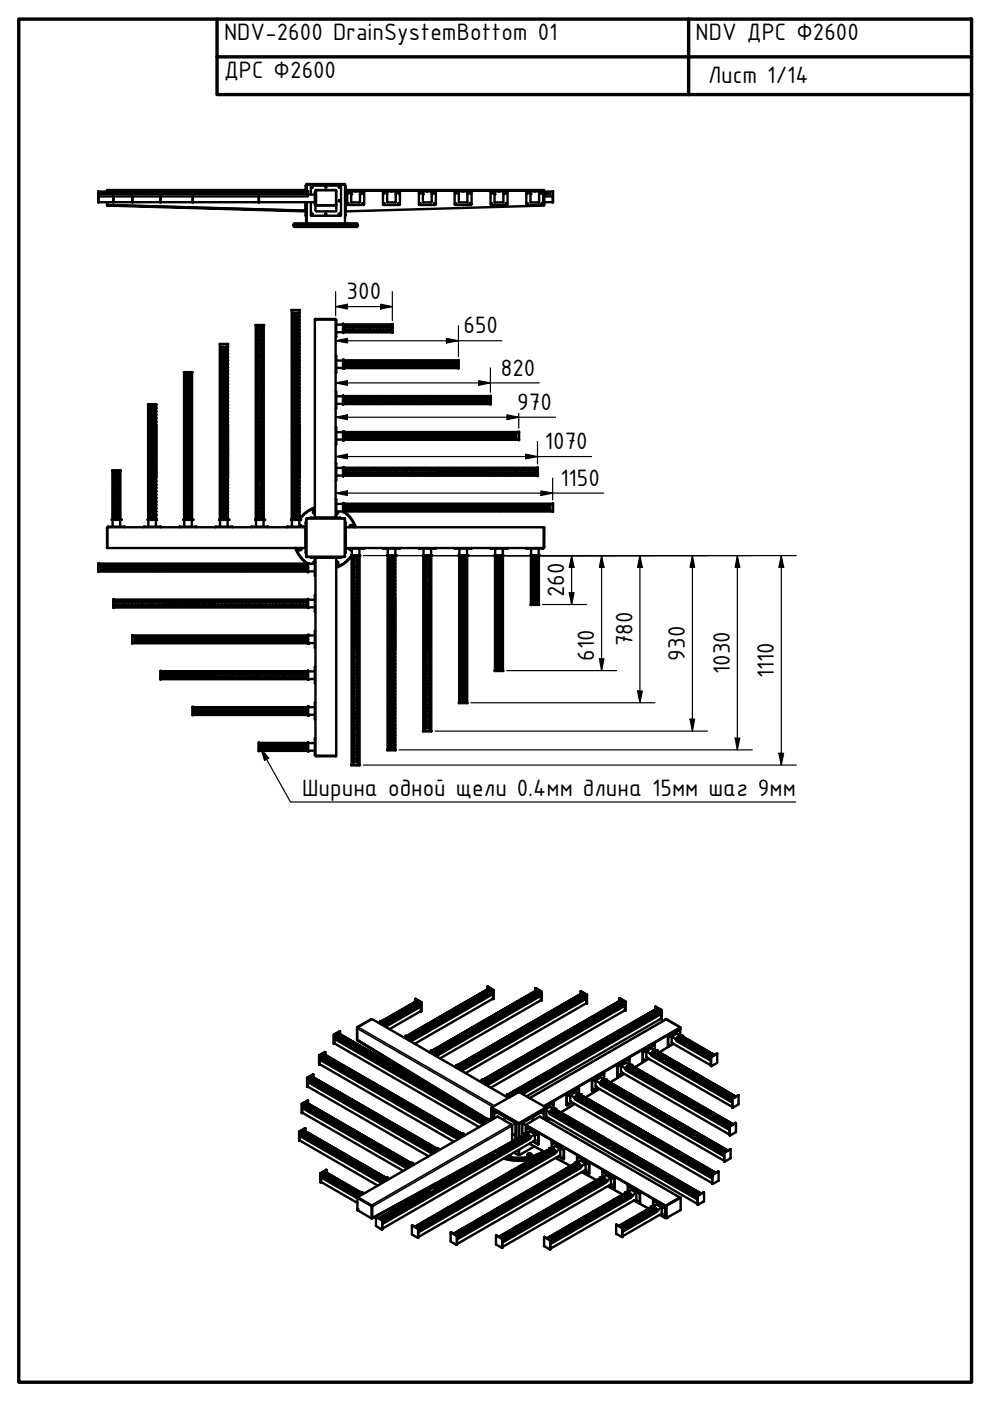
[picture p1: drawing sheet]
<svg xmlns="http://www.w3.org/2000/svg" width="210mm" height="297mm" viewBox="0 0 210 297" stroke-linecap="round" stroke-linejoin="round" font-family="sans-serif">
<defs><g id="words">
<g font-size="5.4">
<text x="47.5" y="8.5">NDV-2600 DrainSystemBottom 01</text>
<text x="147.5" y="8.5">NDV ДРС Ф2600</text>
<text x="47.5" y="16.5">ДРС Ф2600</text>
<text x="150.1" y="17.6">Лист 1/14</text>
<text x="73.5" y="63.4">300</text>
<text x="98.3" y="70.6">650</text>
<text x="106.2" y="79.6">820</text>
<text x="109.7" y="86.9">970</text>
<text x="115.5" y="95.2">1070</text>
<text x="118.8" y="103">1150</text>
<text x="119.6" y="126.6" transform="rotate(-90 119.6 126.6)">260</text>
<text x="134.1" y="137.1" transform="rotate(-90 134.1 137.1)">780</text>
<text x="126" y="140.1" transform="rotate(-90 126 140.1)">610</text>
<text x="145.2" y="140.1" transform="rotate(-90 145.2 140.1)">930</text>
<text x="154.8" y="142.9" transform="rotate(-90 154.8 142.9)">1030</text>
<text x="164.1" y="143.8" transform="rotate(-90 164.1 143.8)">1110</text>
<text x="64.1" y="168.8">Ширина одной щели 0.4мм длина 15мм шаг 9мм</text>
</g>
</g></defs>
<!-- layer: Visible (ISO) -->
<g fill="none" stroke="#000" stroke-width=".51">
<path d="M64.9 39.4l-.1 1.2M65 39.1v-.1h8.1v.1M65 39.1h-.1v1.5M65 39.1h8.2v8.3M65 39.1v1.5M65.9 39.5v1.8M66 39.4h6.2M66 39.4l-.1 .1M66.3 39.7h-.1v-.1v.2M69 39.6l.2 .1M69 39.6v.2M72 39.7h-.1v-.1v.2"/>
<path d="M72.2 39.4l.1 .1M72.3 39.5v6.1M73.2 39.4h.1v6.3h-.1M20.8 40.6l.1 2.3zM20.9 42.9h3.1M20.9 41.6h3.1M20.9 40.6h3.1M21.5 40.8v.3zM21.8 40.8v.3zM21.8 40.8h.1M22.2 40.8v.3zM22.5 40.8l.1 .3z"/>
<path d="M22.5 40.8h.1M22.7 42.9l.1 .6M22.8 40.6v-.3h42v.3M22.8 43.5v.1M22.8 43.5l42 1.2v.1l-42-1.2zM22.8 40.4l-.1 .2M22.8 42.9v.6M22.9 40.8v.3zM23.2 40.8l.1 .3zM23.2 40.8h.1M23.6 40.8v.3zM24 40.8v.3z"/>
<path d="M24 40.8h.1M24 40.6h.1M24 40.6v2.3M24.1 40.6l-.1 2.3M24.1 42.9h3.9M24.1 41.6h3.9M24.1 40.6h3.9M24.3 40.8v.3zM24.7 40.8h.1M24.7 40.8v.3zM25.1 40.8v.3zM25.4 40.8v.3z"/>
<path d="M25.4 40.8h.1M25.8 40.8v.3zM26.1 40.8l.1 .3zM26.1 40.8h.1M26.5 40.8v.3zM26.8 40.8l.1 .3zM26.8 40.8h.1M27.2 40.8v.3zM27.6 40.8v.3zM27.6 40.8h.1M27.9 40.8v.3zM28 40.6h.1"/>
<path d="M28 40.6v2.3M28.1 40.6l-.1 2.3M28.1 42.9h5.9M28.1 41.6h5.9M28.1 40.6h5.9M28.7 40.8v.3zM29 40.8v.3zM29 40.8h.1M29.4 40.8v.3zM29.7 40.8h.1M29.8 40.8l-.1 .3zM30.1 40.8v.3z"/>
<path d="M30.4 40.8l.1 .3zM30.4 40.8h.1M30.8 40.8v.3zM31.2 40.8v.3zM31.2 40.8h.1M31.5 40.8v.3zM31.9 40.8v.3zM31.9 40.8h.1M32.3 40.8v.3zM32.6 40.8v.3zM32.6 40.8h.1M33 40.8v.3z"/>
<path d="M33.3 40.8h.1M33.4 40.8l-.1 .3zM33.7 40.8v.3zM34 40.6h.1M34 40.6v2.3M34.1 40.6l-.1 2.3M34.1 42.9h6.7M34.1 41.6h6.7M34.1 40.6h6.7M34.4 40.8v.3zM34.8 40.8v.3zM35.1 40.8v.3z"/>
<path d="M35.5 40.8v.3zM35.9 40.8v.3zM36.2 40.8v.3zM36.6 40.8v.3zM37 40.8v.3zM37.3 40.8v.3zM37.7 40.8v.3zM38 40.8v.3zM38.4 40.8v.3zM38.7 40.8v.3zM39.1 40.8v.3zM39.5 40.8v.3z"/>
<path d="M39.8 40.8v.3zM40.2 40.8v.3zM40.6 40.8v.3zM40.8 40.6h.1M40.8 40.6v2.3M40.9 40.6l-.1 2.3M40.9 42.9h13.9M40.9 41.6h13.9M40.9 40.6h13.9M41.3 40.8v.3zM41.6 40.8v.3zM42 40.8v.3z"/>
<path d="M42.3 40.8v.3zM42.7 40.8v.3zM43.1 40.8v.3zM43.4 40.8v.3zM43.8 40.8v.3zM44.2 40.8v.3zM44.5 40.8v.3zM44.9 40.8v.3zM45.2 40.8v.3zM45.6 40.8v.3zM45.9 40.8h.1M46 40.8l-.1 .3z"/>
<path d="M46.3 40.8v.3zM46.7 40.8v.3zM46.7 40.8h.1M47 40.8v.3zM47.4 40.8h.1M47.4 40.8v.3zM47.8 40.8v.3zM48.1 40.8v.3zM48.1 40.8h.1M48.5 40.8v.3zM48.8 40.8l.1 .3zM48.8 40.8h.1"/>
<path d="M49.2 40.8v.3zM49.5 40.8l.1 .3zM49.5 40.8h.1M49.9 40.8v.3zM50.2 40.8l.1 .3zM50.2 40.8h.1M50.6 40.8v.3zM51 40.8h.1M51 40.8v.3zM51.4 40.8v.3zM51.7 40.8v.3zM51.7 40.8h.1"/>
<path d="M52.1 40.8v.3zM52.4 40.8l.1 .3zM52.4 40.8h.1M52.8 40.8v.3zM53.1 40.8l.1 .3zM53.1 40.8h.1M53.5 40.8v.3zM53.8 40.8l.1 .3zM53.8 40.8h.1M54.2 40.8v.3zM54.6 40.8v.3zM54.6 40.8h.1"/>
<path d="M54.8 40.6h.1M54.8 40.6v2.3M54.9 40.6l-.1 2.3M54.9 42.9h11.9M54.9 40.6h10.4M55.3 40.8v.3zM55.3 40.8h.1M55.7 40.8v.3zM56 40.8h.1M56 40.8v.3zM56.4 40.8v.3zM56.7 40.8l.1 .3z"/>
<path d="M56.7 40.8h.1M57.1 40.8v.3zM57.4 40.8l.1 .3zM57.4 40.8h.1M57.8 40.8v.3zM58.2 40.8v.3zM58.2 40.8h.1M58.5 40.8v.3zM58.9 40.8v.3zM58.9 40.8h.1M59.3 40.8v.3zM59.6 40.8h.1"/>
<path d="M59.6 40.8v.3zM60 40.8v.3zM60.3 40.8l.1 .3zM60.3 40.8h.1M60.7 40.8v.3zM61 40.8h.1M61.1 40.8l-.1 .3zM61.4 40.8v.3zM61.8 40.8v.3zM61.8 40.8h.1M62.1 40.8v.3zM62.2 47.7v-.2h13.6v.2"/>
<path d="M62.2 47.7v.2h13.6v-.2M62.2 47.7h13.6M62.4 47.5v-.1h13.3v.1M62.4 47.9v.2h13.3v-.2M62.5 40.8v.3zM62.5 40.8h.1M62.9 40.8v.3zM63.2 40.8v.3zM63.2 40.8h.1M63.6 40.8v.3zM63.9 40.8l.1 .3zM63.9 40.8h.1"/>
<path d="M64.3 40.8v.3zM64.6 40.8h.1M64.7 40.8l-.1 .3zM64.8 44.6v.1M64.8 42.9v1.7l-42-1.1M64.8 42.9l.1 2.8M64.9 42.9v4.5M65 40.8v.3zM65 42.9v4.5M65.3 41.3v.3h-10.4M65.3 41.2v.1M65.3 40.5v.8"/>
<path d="M65.3 41.3h1.5M65.9 42.9l.1 2.8M66 45.7h6.2M66.3 45.5h-.1v-.2v.2M66.9 43.5v1.1l.2 .2h4.2v-1.2h-4.2M66.9 43.4l.2 .2M66.9 40.7h-.1v2.8l.1-.1M67 40.4h-.1v3M67 40.4l.1 3.1M67.1 40.3l-.1 .1M67.1 40.3h4.1M67.1 43.5v.1"/>
<path d="M69 45.3l.2 .2M69 45.3v.2M71.2 40.3v.1M71.2 40.3h-4.3l.1 .1M71.2 40.4v3.1M71.2 43.4l-4.1 .1M71.3 43.5v.1M72 42.6h-.1v-.1v.1M72 45.5h-.1v-.2v.2M72.3 45.6l-.1 .1M73.3 40.3h42v.1h-42zM73.3 44.6v.2"/>
<path d="M73.3 44.6v-4.2h42v3.2l-42 1.2M73.6 43.3l.1 .1M73.7 43.5h3.4M73.7 40.7h.8M73.7 40.7l-.1 2.6M74.5 40.6v2.3M74.5 41.2h.1M74.5 42.8l.1 .1M74.5 40.6h1.8M74.6 40.6h-.1M75.4 40.5l-.1 .1M75.4 40.5h.1"/>
<path d="M75.4 40.5l.1 .1M76.3 42.8l-1.8 .1M76.3 41.2h.1M76.3 40.7l.9 .1M76.3 40.6v2.3M77.2 43.3l-.1 .1M77.2 40.8v2.5M81.2 43.3l.1 .1M81.3 43.5h3.4M82.1 42.8l1.7 .1M82.1 41.2h.1M82.1 40.6v2.3"/>
<path d="M83 40.5l-.1 .1M83 40.5h.1M83 40.5l.1 .1M83.8 40.6l-2.6 .1v2.6M83.8 40.6l.9 .1M83.9 41.2h.1M83.9 40.6v2.3M83.9 42.8l-.1 .1M84.7 40.7l.1 2.6M84.8 43.3l-.1 .1M88.8 43.3l.1 .1M88.9 43.5h3.4"/>
<path d="M88.9 40.7l-.1 2.6M89.7 40.6v2.3M89.7 41.2h.1M89.7 42.8l.1 .1M89.7 40.6h1.8M89.8 40.6l-.9 .1M90.5 40.6h.2M91.5 42.8l-1.8 .1M91.5 41.2h.1M91.5 40.7l.9 .1v2.5M91.5 40.6v2.3M92.4 43.3l-.1 .1"/>
<path d="M96.4 43.3l.1 .1M96.5 43.5h3.4M97.2 41.2h.1M97.3 42.8l1.8 .1M97.3 40.6v2.3M97.3 41.2h.1M98.1 40.6h.2M99 40.6l1 .2v2.5M99.1 40.6l-2.7 .1v2.6M99.1 42.8l-.1 .1M99.1 40.6v2.3M99.1 41.2h.1"/>
<path d="M100 43.3l-.1 .1M104 43.3l.1 .1M104.1 40.7l-.1 2.6M104.1 43.5h3.4M104.1 40.7h.8M104.9 40.6v2.3M104.9 41.2h.1M104.9 40.6l2.6 .1M104.9 42.8h1.8M105.8 40.5l-.1 .1M105.8 40.5h.1M105.8 40.5l.1 .1"/>
<path d="M106.7 41.2h.1M106.7 40.6v2.3M107.5 40.7l.1 .1M107.6 43.3l-.1 .1M107.6 40.8v2.5M111.6 40.8v2.5M111.6 43.3l.1 .1M111.7 43.5h3.4M112.5 40.6v2.3M112.5 42.8v.1M112.5 41.2h.1M112.5 40.6l-.9 .2"/>
<path d="M112.6 40.6h1.7v2.3M112.6 42.9h1.7M113.4 40.5l-.1 .1M113.4 40.5h.1M113.4 40.5l.1 .1M114.2 40.6l1 .2v2.5M114.3 41.2h.1M114.3 42.8l-.1 .1M115.2 43.3l-.1 .1M115.3 40.3h.1v3.2h-.1M115.4 42.9h1.8M115.4 41.6h1.8"/>
<path d="M115.4 40.6h1.8M115.5 40.8v.3zM115.9 40.8v.3zM115.9 41.1h.1M115.9 40.8h.1M116.2 40.8v.3zM116.6 40.8v.3zM116.6 41.1h.1M116.6 40.8h.1M117.2 40.5l.1 2.4zM38.9 78.9l1.9 .1zM39 79v31.2"/>
<path d="M39.2 79.7h.5h-.5M39.2 79.3h.5zM40.1 79.3h.5zM40.6 79.7h-.5h.5M40.7 79v32.7M46.6 72.9l1.8 .1zM46.6 73v37.2M46.8 73.9h.5h-.5M46.8 74.3h.5zM46.8 74.6h.5l-.5 .1M46.8 75h.5zM46.8 75.3h.5l-.5 .1"/>
<path d="M46.8 75.7h.5zM46.8 76.1h.5h-.5M46.8 76.4h.5zM46.8 76.8h.5h-.5M46.8 77.2h.5zM46.8 77.5h.5h-.5M46.8 77.9h.5zM46.8 78.2l.5 .1zM46.8 78.6h.5zM46.8 78.9h.5l-.5 .1M46.8 79.3h.5zM46.8 79.7h.5h-.5"/>
<path d="M46.8 73.6h.5zM47 77.9h.1M47 74.7h.1M47 75h.1M47.1 78.2h.1M47.2 77.5h.1M47.7 73.9h.5zM47.7 74.3h.5zM47.7 74.6l.5 .1zM47.7 75h.5zM47.7 75.3l.5 .1zM47.7 75.7h.5z"/>
<path d="M47.7 76.1h.5zM47.7 76.4h.5zM47.7 76.8h.5zM47.7 77.2h.5zM47.7 77.5h.5zM47.7 77.9h.5zM47.7 78.2l.5 .1zM47.7 78.6h.5zM47.7 78.9l.5 .1zM47.7 79.3h.5zM47.7 79.7h.5zM47.7 73.6h.5z"/>
<path d="M47.7 77.5h.1M47.9 78.2h.1M47.9 75h.1M47.9 74.7h.1M48 77.9h.1M48.1 73.9h.1M48.1 74.6v.1M48.1 75.3v.1M48.1 76.1h.1M48.1 76.8h.1M48.1 77.5h.1M48.1 78.2v.1"/>
<path d="M48.1 78.9v.1M48.1 79.7h.1M48.2 78.2v.1M48.3 73v37.2M54.1 68.9l1.9 .1zM54.2 69v41.2M54.4 69.6h.5h-.5M54.4 70h.5zM54.4 70.3h.5h-.5M54.4 70.7h.5zM54.4 71h.5l-.5 .1M54.4 71.4h.5z"/>
<path d="M54.4 71.7h.5l-.5 .1M54.4 72.1h.5zM54.4 72.5h.5h-.5M54.4 72.8h.5zM54.4 73.2h.5zM54.4 73.6h.5zM54.4 73.9h.5h-.5M54.4 74.3h.5zM54.4 74.6h.5l-.5 .1M54.4 75h.5zM54.4 75.3h.5l-.5 .1M54.4 75.7h.5z"/>
<path d="M54.4 76.1h.5h-.5M54.4 76.4h.5zM54.4 76.8h.5h-.5M54.4 77.2h.5zM54.4 77.5h.5h-.5M54.4 77.9h.5zM54.4 78.2l.5 .1zM54.4 78.6h.5zM54.4 78.9h.5l-.5 .1M54.4 79.3h.5zM54.4 79.7h.5h-.5M54.4 69.2h.5z"/>
<path d="M54.6 77.2h.1M54.6 73.9h.1M54.6 70.7h.1M54.6 71h.1M54.6 74.3h.1M54.7 77.5h.1M54.8 76.8h.1M54.8 73.6h.1M55.3 73.6h.1M55.3 70h.5zM55.3 70.7h.5zM55.3 71.4h.5z"/>
<path d="M55.3 72.1h.5zM55.3 72.8h.5zM55.3 73.2h.5zM55.3 73.6h.5zM55.3 74.3h.5zM55.3 75h.5zM55.3 75.7h.5zM55.3 76.4h.5zM55.3 77.2h.5zM55.3 77.9h.5zM55.3 78.2l.5 .1zM55.3 78.6h.5z"/>
<path d="M55.3 79.3h.5zM55.3 69.2h.5zM55.3 76.8h.1M55.5 77.5h-.1M55.5 74.3h.1M55.5 71h.1M55.5 70.7h.1M55.5 73.9h.1M55.5 77.2h.1M55.8 69.6h-.5h.5M55.8 70.3h-.5h.5M55.8 71h-.5l.5 .1"/>
<path d="M55.8 71.7h-.5l.5 .1M55.8 72.5h-.5h.5M55.8 73.9h-.5h.5M55.8 74.6h-.5l.5 .1M55.8 75.3h-.5l.5 .1M55.8 76.1h-.5h.5M55.8 76.8h-.5h.5M55.8 77.5h-.5h.5M55.8 78.9h-.5l.5 .1M55.8 79.7h-.5h.5M55.9 69v41.2M61.8 65.7l1.8 .1z"/>
<path d="M61.8 65.8v44.4M62 66.7h.5zM62 67.1h.5zM62 67.4l.5 .1zM62 67.8h.5zM62 68.1l.5 .1zM62 68.5h.5zM62 68.9h.5zM62 69.2h.5zM62 69.6h.5zM62 70h.5zM62 70.3h.5z"/>
<path d="M62 70.7h.5zM62 71l.5 .1zM62 71.4h.5zM62 71.7l.5 .1zM62 72.1h.5zM62 72.5h.5zM62 72.8h.5zM62 73.2h.5zM62 73.6h.5zM62 73.9h.5zM62 74.3h.5zM62 74.6l.5 .1z"/>
<path d="M62 75h.5zM62 75.3l.5 .1zM62 75.7h.5zM62 76.1h.5zM62 76.4h.5zM62 76.8h.5zM62 77.2h.5zM62 77.5h.5zM62 77.9h.5zM62 78.2l.5 .1zM62 78.6h.5zM62 78.9l.5 .1z"/>
<path d="M62 79.3h.5zM62 79.7h.5zM62 66.4h.5zM62 66.7h.1M62 67.4v.1M62 68.1v.1M62 68.9h.1M62 69.6h.1M62 70.3h.1M62 71v.1M62 71.7v.1M62 72.5h.1"/>
<path d="M62 73.2h.1M62 73.9h.1M62 74.6v.1M62 75.3v.1M62 76.1h.1M62 76.8h.1M62 77.5h.1M62 78.2v.1M62 78.9v.1M62 79.7h.1M62.2 77.1v.1M62.2 73.9h.1"/>
<path d="M62.2 70.7h.1M62.2 67.4h.1M62.2 67.8h.1M62.2 71h.1M62.3 74.3h.1M62.3 77.5h.1M62.4 76.8h.1M62.5 73.6h.1M62.9 66.7h.5zM62.9 67.1h.5zM62.9 67.4l.5 .1zM62.9 67.8h.5z"/>
<path d="M62.9 68.1l.5 .1zM62.9 68.5h.5zM62.9 68.9h.5zM62.9 69.2h.5zM62.9 69.6h.5zM62.9 70h.5zM62.9 70.3h.5zM62.9 70.7h.5zM62.9 71l.5 .1zM62.9 71.4h.5zM62.9 71.7l.5 .1zM62.9 72.1h.5z"/>
<path d="M62.9 72.5h.5zM62.9 72.8h.5zM62.9 73.2h.5zM62.9 73.6h.5zM62.9 73.9h.5zM62.9 74.3h.5zM62.9 74.6l.5 .1zM62.9 75h.5zM62.9 75.3l.5 .1zM62.9 75.7h.5zM62.9 76.1h.5zM62.9 76.4h.5z"/>
<path d="M62.9 76.8h.5zM62.9 77.2h.5zM62.9 77.5h.5zM62.9 77.9h.5zM62.9 78.2l.5 .1zM62.9 78.6h.5zM62.9 78.9l.5 .1zM62.9 79.3h.5zM62.9 79.7h.5zM62.9 66.4h.5zM62.9 73.6h.1M62.9 76.8h.1"/>
<path d="M63.1 77.5h.1M63.1 74.3h.1M63.1 71h.1M63.1 67.8h.1M63.1 67.4h.1M63.1 70.7h.1M63.2 73.9h.1M63.2 77.1v.1M63.3 66.7h.1M63.3 67.4v.1M63.3 68.1v.1M63.3 68.9h.1"/>
<path d="M63.3 69.6h.1M63.3 70.3h.1M63.3 71v.1M63.3 71.7v.1M63.3 72.5h.1M63.3 73.2h.1M63.3 73.9h.1M63.3 74.6v.1M63.3 75.3v.1M63.3 76.1h.1M63.3 76.8h.1M63.3 77.5h.1"/>
<path d="M63.3 78.2v.1M63.3 78.9v.1M63.3 79.7h.1M63.4 68.1v.1M63.4 73.2h.1M63.4 78.2v.1M63.5 65.8v44.5M66.8 67.8v42h4.4v-42h-4.4v-.2h4.3v.2M71.2 67.8h.1v3.6h-.1M71.2 75.4h.1v3.6h-.1M71.3 76.4h1.4M71.3 78h25.9"/>
<path d="M71.3 70.4l11.9 .1M72.7 76.3l.1 1.9zM72.7 68.7l.1 1.9zM72.8 76.4h24.4M73 76.5l.1 .5zM73 77.4v.5zM73 68.9l.1 .5zM73 69.8l.1 .5zM73 77.9h.1M73 76.6h.1M73.4 76.5v.5zM73.4 77.4v.5z"/>
<path d="M73.4 68.9v.5zM73.4 69.8v.5zM73.4 77.7h.1M73.4 70.1h.1M73.4 76.8h.1M73.4 69.1h.1M73.7 76.5l.1 .5zM73.7 77.4l.1 .5zM73.7 68.9v.5l.1-.5M73.7 70.3v-.5l.1 .5M73.7 77.9h.1M73.7 76.6h.1"/>
<path d="M73.8 76.8h.1M73.8 69.1v.1M73.8 77.7h.1M73.8 70.1h.1M74.1 76.5v.5zM74.1 77.4v.5zM74.1 68.9v.5zM74.1 69.8v.5zM74.5 76.5v.5zM74.5 77.4v.5zM74.5 68.9v.5v-.5M74.5 70.3v-.5v.5"/>
<path d="M74.5 77.9h.1M74.5 76.6h.1M74.8 76.5v.5zM74.8 77.4v.5zM74.8 68.9v.5zM74.8 69.8v.5zM75.2 76.5v.5zM75.2 77.4v.5zM75.2 68.9v.5v-.5M75.2 70.3v-.5v.5M75.2 77.9h.1M75.2 76.6h.1"/>
<path d="M75.6 76.5v.5zM75.6 77.4v.5zM75.6 68.9v.5zM75.6 69.8v.5zM75.9 76.5v.5zM75.9 77.4v.5zM75.9 68.9v.5v-.5M75.9 70.3v-.5v.5M75.9 77.9h.1M75.9 76.6h.1M76.3 77.5h.1M76.3 76.5v.5z"/>
<path d="M76.3 77.4v.5zM76.3 68.9v.5zM76.3 69.8v.5zM76.3 76.9v.1M76.6 76.5l.1 .5zM76.6 77.4v.5zM76.6 68.9l.1 .5zM76.6 69.8l.1 .5zM76.6 77.9h.1M76.6 76.6h.1M76.6 77.7h.1M76.6 76.7h.1"/>
<path d="M77 76.8v.1M77 77.6h.1M77 76.5v.5zM77 77.4v.5zM77 68.9v.5zM77 69.8v.5zM77.3 76.5l.1 .5zM77.3 77.4l.1 .5zM77.3 68.9v.5l.1-.5M77.3 70.3v-.5l.1 .5M77.3 77.9h.1M77.3 76.6h.1"/>
<path d="M77.4 70.1h.1M77.4 69.1h.1M77.7 76.5v.5zM77.7 77.4v.5zM77.7 68.9v.5zM77.7 69.8v.5zM77.7 69.2h.1M77.7 70h.1M78.1 76.5v.5zM78.1 77.4v.5zM78.1 68.9v.5v-.5M78.1 70.3v-.5v.5"/>
<path d="M78.1 77.9h.1M78.1 76.6h.1M78.4 76.5v.5zM78.4 77.4v.5zM78.4 68.9v.5zM78.4 69.8v.5zM78.8 76.5v.5zM78.8 77.4v.5zM78.8 68.9v.5v-.5M78.8 70.3v-.5v.5M78.8 77.9h.1M78.8 76.6h.1"/>
<path d="M79.2 76.5v.5zM79.2 77.4v.5zM79.2 68.9v.5zM79.2 69.8v.5zM79.5 76.5v.5zM79.5 77.4v.5zM79.5 68.9v.5v-.5M79.5 70.3v-.5v.5M79.5 77.9h.1M79.5 76.6h.1M79.5 77.6h.1M79.6 76.8h-.1"/>
<path d="M79.9 76.5v.5zM79.9 77.4v.5zM79.9 68.9v.5zM79.9 69.8v.5zM79.9 76.7h.1M79.9 77.7h.1M80.2 76.5l.1 .5zM80.2 77.4l.1 .5zM80.2 68.9v.5l.1-.5M80.2 70.3v-.5l.1 .5M80.2 77.9h.1M80.2 76.6h.1"/>
<path d="M80.2 77h.1M80.3 77.4l-.1 .1M80.6 76.5v.5zM80.6 77.4v.5zM80.6 68.9v.5zM80.6 69.8v.5zM80.9 76.5l.1 .5zM80.9 77.4l.1 .5zM80.9 68.9v.5l.1-.5M80.9 70.3v-.5l.1 .5M80.9 77.9h.1M80.9 76.6h.1"/>
<path d="M81 69.9h.1M81 69.3h.1M81.3 76.5v.5zM81.3 77.4v.5zM81.3 68.9v.5zM81.3 69.8v.5zM81.3 70.1h.1M81.3 69.1h.1M81.7 76.5v.5zM81.7 77.4v.5zM81.7 68.9v.5zM81.7 69.8v.5z"/>
<path d="M81.7 77.9h.1M81.7 76.6h.1M81.7 69.2h.1M81.7 70h.1M82 76.5v.5zM82 77.4v.5zM82 68.9v.5zM82 69.8v.5zM82.4 76.5v.5zM82.4 77.4v.5zM82.4 68.9v.5v-.5M82.4 70.3v-.5v.5"/>
<path d="M82.4 77.9h.1M82.4 76.6h.1M82.8 77.7h.1M82.8 76.5v.5zM82.8 77.4v.5zM82.8 68.9v.5zM82.8 69.8v.5zM82.8 76.8h.1M83.1 76.5v.5zM83.1 77.4v.5zM83.1 77.9h.1M83.1 76.6h.1"/>
<path d="M83.1 76.8h.1M83.1 77.7h.1M83.2 68.7l.1 1.9zM83.2 68.8h-11.9M83.5 76.5v.5zM83.5 77.4v.5zM83.8 76.5l.1 .5zM83.8 77.4l.1 .5zM83.8 77.9h.1M83.8 76.6h.1M84.2 76.5v.5zM84.2 77.4v.5z"/>
<path d="M84.5 76.5l.1 .5zM84.5 77.4l.1 .5zM84.5 77.9h.1M84.5 76.6h.1M84.9 76.5v.5zM84.9 77.4v.5zM85.3 76.5v.5zM85.3 77.4v.5zM85.3 77.9h.1M85.3 76.6h.1M85.6 76.5v.5zM85.6 77.4v.5z"/>
<path d="M85.7 77.5h.1M85.7 76.9h.1M86 76.5v.5zM86 77.4v.5zM86 77.9h.1M86 76.6h.1M86 77.7h.1M86 76.7h.1M86.4 76.9h.1M86.4 76.5v.5zM86.4 77.4v.5zM86.4 77.6h.1"/>
<path d="M86.7 76.5v.5zM86.7 77.4v.5zM86.7 77.9h.1M86.7 76.6h.1M87.1 76.5v.5zM87.1 77.4v.5zM87.4 76.5l.1 .5zM87.4 77.4l.1 .5zM87.4 77.9h.1M87.4 76.6h.1M87.8 76.5v.5zM87.8 77.4v.5z"/>
<path d="M88.1 76.5l.1 .5zM88.1 77.4l.1 .5zM88.1 77.9h.1M88.1 76.6h.1M88.5 76.5v.5zM88.5 77.4v.5zM88.9 76.5v.5zM88.9 77.4v.5zM88.9 77.9h.1M88.9 76.6h.1M88.9 77.6h.1M88.9 76.8h.1"/>
<path d="M89.2 76.7h.1M89.2 77.7h.1M89.2 76.5v.5zM89.2 77.4v.5zM89.6 77h.1M89.6 76.5v.5zM89.6 77.4v.5zM89.6 77.9h.1M89.6 76.6h.1M89.6 77.4h.1M90 76.5v.5zM90 77.4v.5z"/>
<path d="M90.3 76.5v.5zM90.3 77.4v.5zM90.3 77.9h.1M90.3 76.6h.1M90.7 76.5v.5zM90.7 77.4v.5zM91 76.5l.1 .5zM91 77.4l.1 .5zM91 77.9h.1M91 76.6h.1M91.4 76.5v.5zM91.4 77.4v.5z"/>
<path d="M91.7 76.5l.1 .5zM91.7 77.4v.5zM91.7 77.9h.1M91.7 76.6h.1M92.1 76.5v.5zM92.1 77.4v.5zM92.1 77.7h.1M92.1 76.8h.1M92.5 76.5v.5zM92.5 77.4v.5zM92.5 77.9h.1M92.5 76.6h.1"/>
<path d="M92.5 76.8h.1M92.5 77.7h.1M92.8 76.5v.5zM92.8 77.4v.5zM93.2 76.5v.5zM93.2 77.4v.5zM93.6 76.5v.5zM93.6 77.4v.5zM93.9 76.5v.5zM93.9 77.4v.5zM94.3 76.5v.5zM94.3 77.4v.5z"/>
<path d="M94.7 76.5v.5zM94.7 77.4v.5zM95 77.5v.1M95 76.5v.5zM95 77.4v.5zM95 76.9h.1M95.3 77.7h.1M95.4 76.7h-.1M95.4 76.5v.5zM95.4 77.4v.5zM95.7 76.9h.1M95.7 77.6h.1"/>
<path d="M95.7 76.5v.5zM95.7 77.4v.5zM96.1 76.5v.5zM96.1 77.4v.5zM96.4 76.5v.5zM96.4 77.4v.5zM96.8 76.5v.5zM96.8 77.4v.5zM97.2 76.3v1.8zM23.7 99.7l1.9 .1zM23.8 99.8l.1 11.9M25.5 99.8v10.4"/>
<path d="M31.4 85.7l1.8 .1zM31.4 85.8l.1 25.9M31.6 86.5h.5zM31.6 86.9h.5zM31.6 87.2h.5zM31.6 87.6h.5h-.5M31.6 88h.5zM31.6 88.3h.5h-.5M31.6 88.7h.5zM31.6 89h.5l-.5 .1M31.6 89.4h.5zM31.6 89.7h.5l-.5 .1"/>
<path d="M31.6 90.1h.5zM31.6 90.5h.5zM31.6 90.8h.5zM31.6 91.2h.5zM31.6 91.6h.5zM31.6 91.9h.5zM31.6 92.3h.5zM31.6 92.7h.5zM31.6 93h.5zM31.6 93.4h.5zM31.6 93.7h.5zM31.6 94.1h.5z"/>
<path d="M31.6 94.4h.5zM31.6 94.8h.5zM31.6 95.2h.5zM31.6 95.5h.5zM31.6 95.9h.5zM31.6 96.3h.5zM31.6 96.6h.5zM31.6 97h.5zM31.6 97.3h.5zM31.6 97.7h.5zM31.6 98h.5zM31.6 98.4h.5z"/>
<path d="M31.6 98.7h.5zM31.6 99.1h.5zM31.6 99.5h.5zM31.6 99.9h.5zM31.6 86.1h.5l-.5 .1M31.8 87.6h.1M31.8 97h.1M31.8 93.7h.1M31.8 90.8h.1M31.8 99.8h.1M31.8 90.5h.1M31.9 94.1h.1"/>
<path d="M31.9 96.6h.1M31.9 87.2v.1M31.9 87.9l.1 .1M32 97.3h.1M32.1 93.4h.1M32.5 86.5h.5zM32.5 86.9h.5zM32.5 87.2h.5zM32.5 87.6h.5zM32.5 88h.5zM32.5 88.3h.5zM32.5 88.7h.5z"/>
<path d="M32.5 89l.5 .1zM32.5 89.4h.5zM32.5 89.7l.5 .1zM32.5 90.1h.5zM32.5 90.5h.5zM32.5 90.8h.5zM32.5 91.2h.5zM32.5 91.6h.5zM32.5 91.9h.5zM32.5 92.3h.5zM32.5 92.7h.5zM32.5 93h.5z"/>
<path d="M32.5 93.4h.5zM32.5 93.7h.5zM32.5 94.1h.5zM32.5 94.4h.5zM32.5 94.8h.5zM32.5 95.2h.5zM32.5 95.5h.5zM32.5 95.9h.5zM32.5 96.3h.5zM32.5 96.6h.5zM32.5 97h.5zM32.5 97.3h.5z"/>
<path d="M32.5 97.7h.5zM32.5 98h.5zM32.5 98.4h.5zM32.5 98.7h.5zM32.5 99.1h.5zM32.5 99.5h.5zM32.5 99.9h.5zM32.5 86.1l.5 .1zM32.5 93.4h.1M32.6 97.3h.1M32.6 87.9v.1M32.6 87.2v.1"/>
<path d="M32.6 96.6h.1M32.7 94.1h.1M32.7 90.5h.1M32.7 99.8h.1M32.7 90.8h.1M32.8 93.7h.1M32.8 97h.1M32.8 87.6h.1M32.9 86.1v.1M32.9 86.9h.1M32.9 87.6h.1M32.9 88.3h.1"/>
<path d="M32.9 89v.1M32.9 89.7v.1M33 86.9h.1M33.1 85.8v24.4M39.2 80h.5zM39.2 80.4h.5h-.5M39.2 80.8h.5zM39.2 81.1h.5h-.5M39.2 81.5h.5zM39.2 81.8l.5 .1zM39.2 82.2h.5zM39.2 82.5h.5l-.5 .1"/>
<path d="M39.2 82.9h.5zM39.2 83.3h.5zM39.2 83.6h.5zM39.2 84h.5h-.5M39.2 84.4h.5zM39.2 84.7h.5h-.5M39.2 85.1h.5zM39.2 85.4h.5l-.5 .1M39.2 85.8h.5zM39.2 86.1h.5l-.5 .1M39.2 86.5h.5zM39.2 86.9h.5z"/>
<path d="M39.2 87.2h.5zM39.2 87.6h.5h-.5M39.2 88h.5zM39.2 88.3h.5h-.5M39.2 88.7h.5zM39.2 89h.5l-.5 .1M39.2 89.4h.5zM39.2 89.7h.5l-.5 .1M39.2 90.1h.5zM39.2 90.5h.5zM39.2 90.8h.5zM39.2 91.2h.5z"/>
<path d="M39.2 91.6h.5zM39.2 91.9h.5zM39.2 92.3h.5zM39.2 92.7h.5zM39.2 93h.5zM39.2 93.4h.5zM39.2 93.7h.5zM39.2 94.1h.5zM39.2 94.4h.5zM39.2 94.8h.5zM39.2 95.2h.5zM39.2 95.5h.5z"/>
<path d="M39.2 95.9h.5zM39.2 96.3h.5zM39.2 96.6h.5zM39.2 97h.5zM39.2 97.3h.5zM39.2 97.7h.5zM39.2 98h.5zM39.2 98.4h.5zM39.2 98.7h.5zM39.2 99.1h.5zM39.2 99.5h.5zM39.2 99.9h.5z"/>
<path d="M39.4 99.8v.1M39.4 84h.1M39.4 80.7v.1M39.4 96.6h.1M39.4 87.2h.1M39.4 93.4h.1M39.4 90.5h.1M39.4 90.1h.1M39.4 93.7h.1M39.4 86.9h.1M39.5 97h.1M39.5 81.1h.1"/>
<path d="M39.5 83.6h.1M39.5 99.5h.1M39.5 84.3h.1M39.6 80.4h-.1M39.6 96.3h.1M39.6 87.6h.1M40.1 87.6h.1M40.1 96.3h.1M40.1 80h.5zM40.1 80.8h.5zM40.1 81.5h.5zM40.1 81.8l.5 .1z"/>
<path d="M40.1 82.2h.5zM40.1 82.9h.5zM40.1 83.3h.5zM40.1 83.6h.5zM40.1 84.4h.5zM40.1 85.1h.5zM40.1 85.8h.5zM40.1 86.5h.5zM40.1 86.9h.5zM40.1 87.2h.5zM40.1 88h.5zM40.1 88.7h.5z"/>
<path d="M40.1 89.4h.5zM40.1 90.1h.5zM40.1 90.5h.5zM40.1 90.8h.5zM40.1 91.2h.5zM40.1 91.6h.5zM40.1 91.9h.5zM40.1 92.3h.5zM40.1 92.7h.5zM40.1 93h.5zM40.1 93.4h.5zM40.1 93.7h.5z"/>
<path d="M40.1 94.1h.5zM40.1 94.4h.5zM40.1 94.8h.5zM40.1 95.2h.5zM40.1 95.5h.5zM40.1 95.9h.5zM40.1 96.3h.5zM40.1 96.6h.5zM40.1 97h.5zM40.1 97.3h.5zM40.1 97.7h.5zM40.1 98h.5z"/>
<path d="M40.1 98.4h.5zM40.1 98.7h.5zM40.1 99.1h.5zM40.1 99.5h.5zM40.1 99.9h.5zM40.2 80.4h.1M40.2 84.3h-.1M40.2 99.5h.1M40.2 83.6h.1M40.2 81.1h.1M40.3 97h.1M40.3 86.9h.1"/>
<path d="M40.3 93.7h.1M40.3 90.1h.1M40.3 90.5h.1M40.3 93.4h.1M40.3 87.2h.1M40.3 96.6h.1M40.3 80.7v.1M40.3 84h.1M40.3 99.8v.1M40.6 80.4h-.5h.5M40.6 81.1h-.5h.5M40.6 82.5h-.5l.5 .1"/>
<path d="M40.6 84h-.5h.5M40.6 84.7h-.5h.5M40.6 85.4h-.5l.5 .1M40.6 86.1h-.5l.5 .1M40.6 87.6h-.5h.5M40.6 88.3h-.5h.5M40.6 89h-.5l.5 .1M40.6 89.7h-.5l.5 .1M46.8 80h.5zM46.8 80.4h.5h-.5M46.8 80.8h.5zM46.8 81.1h.5h-.5"/>
<path d="M46.8 81.5h.5zM46.8 81.8l.5 .1zM46.8 82.2h.5zM46.8 82.5h.5l-.5 .1M46.8 82.9h.5zM46.8 83.3h.5zM46.8 83.6h.5zM46.8 84h.5h-.5M46.8 84.4h.5zM46.8 84.7h.5h-.5M46.8 85.1h.5zM46.8 85.4h.5l-.5 .1"/>
<path d="M46.8 85.8h.5zM46.8 86.1h.5l-.5 .1M46.8 86.5h.5zM46.8 86.9h.5zM46.8 87.2h.5zM46.8 87.6h.5h-.5M46.8 88h.5zM46.8 88.3h.5h-.5M46.8 88.7h.5zM46.8 89h.5l-.5 .1M46.8 89.4h.5zM46.8 89.7h.5l-.5 .1"/>
<path d="M46.8 90.1h.5zM46.8 90.5h.5zM46.8 90.8h.5zM46.8 91.2h.5zM46.8 91.6h.5zM46.8 91.9h.5zM46.8 92.3h.5zM46.8 92.7h.5zM46.8 93h.5zM46.8 93.4h.5zM46.8 93.7h.5zM46.8 94.1h.5z"/>
<path d="M46.8 94.4h.5zM46.8 94.8h.5zM46.8 95.2h.5zM46.8 95.5h.5zM46.8 95.9h.5zM46.8 96.3h.5zM46.8 96.6h.5zM46.8 97h.5zM46.8 97.3h.5zM46.8 97.7h.5zM46.8 98h.5zM46.8 98.4h.5z"/>
<path d="M46.8 98.7h.5zM46.8 99.1h.5zM46.8 99.5h.5zM46.8 99.9h.5zM47 81.1h.1M47 90.5h.1M47 93.7h.1M47 99.8v.1M47 84.3h.1M47 87.2v.1M47 97h.1M47 96.6h.1"/>
<path d="M47 87.6h.1M47 84h.1M47.1 93.3v.1M47.1 90.8h.1M47.1 80.8h.1M47.2 81.5h.1M47.2 90.1h.1M47.2 94v.1M47.7 80h.5zM47.7 80.4h.5zM47.7 80.8h.5zM47.7 81.1h.5z"/>
<path d="M47.7 81.5h.5zM47.7 81.8l.5 .1zM47.7 82.2h.5zM47.7 82.5l.5 .1zM47.7 82.9h.5zM47.7 83.3h.5zM47.7 83.6h.5zM47.7 84h.5zM47.7 84.4h.5zM47.7 84.7h.5zM47.7 85.1h.5zM47.7 85.4l.5 .1z"/>
<path d="M47.7 85.8h.5zM47.7 86.1l.5 .1zM47.7 86.5h.5zM47.7 86.9h.5zM47.7 87.2h.5zM47.7 87.6h.5zM47.7 88h.5zM47.7 88.3h.5zM47.7 88.7h.5zM47.7 89l.5 .1zM47.7 89.4h.5zM47.7 89.7l.5 .1z"/>
<path d="M47.7 90.1h.5zM47.7 90.5h.5zM47.7 90.8h.5zM47.7 91.2h.5zM47.7 91.6h.5zM47.7 91.9h.5zM47.7 92.3h.5zM47.7 92.7h.5zM47.7 93h.5zM47.7 93.4h.5zM47.7 93.7h.5zM47.7 94.1h.5z"/>
<path d="M47.7 94.4h.5zM47.7 94.8h.5zM47.7 95.2h.5zM47.7 95.5h.5zM47.7 95.9h.5zM47.7 96.3h.5zM47.7 96.6h.5zM47.7 97h.5zM47.7 97.3h.5zM47.7 97.7h.5zM47.7 98h.5zM47.7 98.4h.5z"/>
<path d="M47.7 98.7h.5zM47.7 99.1h.5zM47.7 99.5h.5zM47.7 99.9h.5zM47.8 94l-.1 .1M47.8 90.1h.1M47.8 81.5h.1M47.8 80.8h.1M47.9 90.8h-.1M47.9 93.3v.1M47.9 84h.1M47.9 87.6h.1"/>
<path d="M47.9 96.6h.1M47.9 97h.1M47.9 87.2v.1M47.9 84.3h.1M47.9 99.8l.1 .1M48 93.7h.1M48 90.5h.1M48 81.1h.1M48.1 80.4h.1M48.1 81.1h.1M48.1 81.8v.1M48.1 82.5v.1"/>
<path d="M48.1 83.3h.1M48.1 84h.1M48.1 84.7h.1M48.1 85.4v.1M48.1 86.1v.1M48.1 86.9h.1M48.1 87.6h.1M48.1 88.3h.1M48.1 89v.1M48.1 89.7v.1M48.2 81.8v.1M48.2 83.3h.1"/>
<path d="M48.2 86.9h.1M54.4 80h.5zM54.4 80.4h.5h-.5M54.4 80.8h.5zM54.4 81.1h.5h-.5M54.4 81.5h.5zM54.4 81.8l.5 .1zM54.4 82.2h.5zM54.4 82.5h.5l-.5 .1M54.4 82.9h.5zM54.4 83.3h.5zM54.4 83.6h.5z"/>
<path d="M54.4 84h.5h-.5M54.4 84.4h.5zM54.4 84.7h.5h-.5M54.4 85.1h.5zM54.4 85.4h.5l-.5 .1M54.4 85.8h.5zM54.4 86.1h.5l-.5 .1M54.4 86.5h.5zM54.4 86.9h.5zM54.4 87.2h.5zM54.4 87.6h.5h-.5M54.4 88h.5z"/>
<path d="M54.4 88.3h.5h-.5M54.4 88.7h.5zM54.4 89h.5l-.5 .1M54.4 89.4h.5zM54.4 89.7h.5l-.5 .1M54.4 90.1h.5zM54.4 90.5h.5zM54.4 90.8h.5zM54.4 91.2h.5zM54.4 91.6h.5zM54.4 91.9h.5zM54.4 92.3h.5z"/>
<path d="M54.4 92.7h.5zM54.4 93h.5zM54.4 93.4h.5zM54.4 93.7h.5zM54.4 94.1h.5zM54.4 94.4h.5zM54.4 94.8h.5zM54.4 95.2h.5zM54.4 95.5h.5zM54.4 95.9h.5zM54.4 96.3h.5zM54.4 96.6h.5z"/>
<path d="M54.4 97h.5zM54.4 97.3h.5zM54.4 97.7h.5zM54.4 98h.5zM54.4 98.4h.5zM54.4 98.7h.5zM54.4 99.1h.5zM54.4 99.5h.5zM54.4 99.9h.5zM54.6 86.9h.1M54.6 83.6v.1M54.6 90.1h.1"/>
<path d="M54.6 80.4h.1M54.6 93.4h.1M54.6 96.6h.1M54.6 99.8v.1M54.6 99.5h.1M54.7 96.2l-.1 .1M54.7 93h.1M54.7 80.7v.1M54.7 89.8h.1M54.7 84h.1M54.7 86.5h.1M54.7 87.2h.1"/>
<path d="M54.7 83.3h.1M54.7 90.5h.1M54.8 80l-.1 .1M54.8 93.7h.1M54.8 96.9v.1M55.3 80h.5zM55.3 80.8h.5zM55.3 81.5h.5zM55.3 81.8l.5 .1zM55.3 82.2h.5zM55.3 82.9h.5zM55.3 83.3h.5z"/>
<path d="M55.3 83.6h.5zM55.3 84.4h.5zM55.3 85.1h.5zM55.3 85.8h.5zM55.3 86.5h.5zM55.3 86.9h.5zM55.3 87.2h.5zM55.3 88h.5zM55.3 88.7h.5zM55.3 89.4h.5zM55.3 90.1h.5zM55.3 90.5h.5z"/>
<path d="M55.3 90.8h.5zM55.3 91.2h.5zM55.3 91.6h.5zM55.3 91.9h.5zM55.3 92.3h.5zM55.3 92.7h.5zM55.3 93h.5zM55.3 93.4h.5zM55.3 93.7h.5zM55.3 94.1h.5zM55.3 94.4h.5zM55.3 94.8h.5z"/>
<path d="M55.3 95.2h.5zM55.3 95.5h.5zM55.3 95.9h.5zM55.3 96.3h.5zM55.3 96.6h.5zM55.3 97h.5zM55.3 97.3h.5zM55.3 97.7h.5zM55.3 98h.5zM55.3 98.4h.5zM55.3 98.7h.5zM55.3 99.1h.5z"/>
<path d="M55.3 99.5h.5zM55.3 99.9h.5zM55.3 96.9v.1M55.3 93.7h.1M55.3 80l.1 .1M55.4 90.5h-.1M55.4 83.3h.1M55.4 87.2h.1M55.4 86.5h.1M55.4 84h.1M55.4 89.8h.1M55.4 80.7v.1"/>
<path d="M55.4 93h.1M55.5 96.2v.1M55.5 99.5h.1M55.5 99.8v.1M55.5 96.6h.1M55.5 93.4h.1M55.5 80.4h.1M55.5 90.1h.1M55.5 83.6v.1M55.5 86.9h.1M55.8 80.4h-.5h.5M55.8 81.1h-.5h.5"/>
<path d="M55.8 82.5h-.5l.5 .1M55.8 84h-.5h.5M55.8 84.7h-.5h.5M55.8 85.4h-.5l.5 .1M55.8 86.1h-.5l.5 .1M55.8 87.6h-.5h.5M55.8 88.3h-.5h.5M55.8 89h-.5l.5 .1M55.8 89.7h-.5l.5 .1M62 80h.5zM62 80.4h.5zM62 80.8h.5z"/>
<path d="M62 81.1h.5zM62 81.5h.5zM62 81.8l.5 .1zM62 82.2h.5zM62 82.5l.5 .1zM62 82.9h.5zM62 83.3h.5zM62 83.6h.5zM62 84h.5zM62 84.4h.5zM62 84.7h.5zM62 85.1h.5z"/>
<path d="M62 85.4l.5 .1zM62 85.8h.5zM62 86.1l.5 .1zM62 86.5h.5zM62 86.9h.5zM62 87.2h.5zM62 87.6h.5zM62 88h.5zM62 88.3h.5zM62 88.7h.5zM62 89l.5 .1zM62 89.4h.5z"/>
<path d="M62 89.7l.5 .1zM62 90.1h.5zM62 90.5h.5zM62 90.8h.5zM62 91.2h.5zM62 91.6h.5zM62 91.9h.5zM62 92.3h.5zM62 92.7h.5zM62 93h.5zM62 93.4h.5zM62 93.7h.5z"/>
<path d="M62 94.1h.5zM62 94.4h.5zM62 94.8h.5zM62 95.2h.5zM62 95.5h.5zM62 95.9h.5zM62 96.3h.5zM62 96.6h.5zM62 97h.5zM62 97.3h.5zM62 97.7h.5zM62 98h.5z"/>
<path d="M62 98.4h.5zM62 98.7h.5zM62 99.1h.5zM62 99.5h.5zM62 99.9h.5zM62 80.4h.1M62 81.1h.1M62 81.8v.1M62 82.5v.1M62 83.3h.1M62 84h.1M62 84.7h.1"/>
<path d="M62 85.4v.1M62 86.1v.1M62 86.9h.1M62 87.6h.1M62 88.3h.1M62 89v.1M62 89.7v.1M62.2 86.9h.1M62.2 90.1h.1M62.2 83.6h.1M62.2 93.3v.1M62.2 80.4h.1"/>
<path d="M62.2 96.6h.1M62.2 99.8h.1M62.3 99.5h.1M62.3 96.2v.1M62.3 80.7v.1M62.3 93h.1M62.3 84h.1M62.3 89.8h.1M62.3 87.2h.1M62.3 86.5h.1M62.4 90.5h.1M62.4 83.3h.1"/>
<path d="M62.4 93.7h.1M62.4 80h.1M62.4 96.9v.1M62.9 80h.5zM62.9 80.4h.5zM62.9 80.8h.5zM62.9 81.1h.5zM62.9 81.5h.5zM62.9 81.8l.5 .1zM62.9 82.2h.5zM62.9 82.5l.5 .1zM62.9 82.9h.5z"/>
<path d="M62.9 83.3h.5zM62.9 83.6h.5zM62.9 84h.5zM62.9 84.4h.5zM62.9 84.7h.5zM62.9 85.1h.5zM62.9 85.4l.5 .1zM62.9 85.8h.5zM62.9 86.1l.5 .1zM62.9 86.5h.5zM62.9 86.9h.5zM62.9 87.2h.5z"/>
<path d="M62.9 87.6h.5zM62.9 88h.5zM62.9 88.3h.5zM62.9 88.7h.5zM62.9 89l.5 .1zM62.9 89.4h.5zM62.9 89.7l.5 .1zM62.9 90.1h.5zM62.9 90.5h.5zM62.9 90.8h.5zM62.9 91.2h.5zM62.9 91.6h.5z"/>
<path d="M62.9 91.9h.5zM62.9 92.3h.5zM62.9 92.7h.5zM62.9 93h.5zM62.9 93.4h.5zM62.9 93.7h.5zM62.9 94.1h.5zM62.9 94.4h.5zM62.9 94.8h.5zM62.9 95.2h.5zM62.9 95.5h.5zM62.9 95.9h.5z"/>
<path d="M62.9 96.3h.5zM62.9 96.6h.5zM62.9 97h.5zM62.9 97.3h.5zM62.9 97.7h.5zM62.9 98h.5zM62.9 98.4h.5zM62.9 98.7h.5zM62.9 99.1h.5zM62.9 99.5h.5zM62.9 99.9h.5zM62.9 96.9v.1"/>
<path d="M62.9 80h.1M63 93.7h-.1M63 83.3h.1M63 90.5h.1M63 86.5h.1M63 87.2h.1M63 89.8h.1M63 84h.1M63 93h.1M63.1 80.7l-.1 .1M63.1 96.2v.1M63.1 99.5h.1"/>
<path d="M63.2 99.8h.1M63.2 96.6h.1M63.2 80.4h.1M63.2 93.3v.1M63.2 83.6h.1M63.2 90.1h.1M63.2 86.9h.1M63.3 80.4h.1M63.3 81.1h.1M63.3 81.8v.1M63.3 82.5v.1M63.3 83.3h.1"/>
<path d="M63.3 84h.1M63.3 84.7h.1M63.3 85.4v.1M63.3 86.1v.1M63.3 86.9h.1M63.3 87.6h.1M63.3 88.3h.1M63.3 89v.1M63.3 89.7v.1M63.4 81.8v.1M63.4 83.3h.1M63.4 86.9h.1"/>
<path d="M71.2 83h.1v3.6h-.1M71.2 90.6h.1v3.6h-.1M71.2 98.2h.1v3.6h-.1M71.3 84h1.4M71.3 99.2h1.4M71.3 91.6h1.4M71.3 93.2h1.4M71.3 85.6h1.4M72.7 99.1l.1 1.9zM72.7 91.5l.1 1.9zM72.7 83.8l.1 2zM72.8 99.2h41.2"/>
<path d="M72.8 91.6h37.2M72.8 93.2h37.2M72.8 84h31.2M72.8 85.7h31.2M73 99.3l.1 .5zM73 91.7l.1 .5zM73 92.6v.5zM73 84.1l.1 .5zM73 85l.1 .5zM73 91.8h.1M73 93.1h.1M73.4 99.3v.5z"/>
<path d="M73.4 91.7v.5zM73.4 92.6v.5zM73.4 84.1v.5zM73.4 85v.5zM73.4 92.9h.1M73.4 85.3h.1M73.4 99.6h.1M73.4 92h.1M73.4 84.4h.1M73.7 99.3v.5l.1-.5M73.7 91.7l.1 .5zM73.7 92.6l.1 .5z"/>
<path d="M73.7 84.1v.5l.1-.5M73.7 85.5v-.5l.1 .5M73.7 91.8h.1M73.7 93.1h.1M73.8 99.6h.1M73.8 92h.1M73.8 84.4h.1M73.8 92.9h.1M73.8 85.3h.1M74.1 99.3v.5zM74.1 91.7v.5zM74.1 92.6v.5z"/>
<path d="M74.1 84.1v.5zM74.1 85v.5zM74.5 99.3v.5v-.5M74.5 91.7v.5zM74.5 92.6v.5zM74.5 84.1v.5v-.5M74.5 85.5v-.5v.5M74.5 91.8h.1M74.5 93.1h.1M74.8 99.3v.5zM74.8 91.7v.5zM74.8 92.6v.5z"/>
<path d="M74.8 84.1v.5zM74.8 85v.5zM75.2 99.3v.5v-.5M75.2 91.7v.5zM75.2 92.6v.5zM75.2 84.1v.5v-.5M75.2 85.5v-.5v.5M75.2 91.8h.1M75.2 93.1h.1M75.6 99.3v.5zM75.6 91.7v.5zM75.6 92.6v.5z"/>
<path d="M75.6 84.1v.5zM75.6 85v.5zM75.9 99.3v.5v-.5M75.9 91.7v.5zM75.9 92.6v.5zM75.9 84.1v.5v-.5M75.9 85.5v-.5v.5M75.9 91.8h.1M75.9 93.1h.1M76.3 99.3v.5zM76.3 91.7v.5zM76.3 92.6v.5z"/>
<path d="M76.3 84.1v.5zM76.3 85v.5zM76.3 92.6v.1M76.3 92.2h.1M76.6 99.3l.1 .5zM76.6 91.7l.1 .5zM76.6 92.6v.5zM76.6 84.1l.1 .5zM76.6 85l.1 .5zM76.6 91.8h.1M76.6 93.1h.1M76.6 92.9h.1"/>
<path d="M76.7 85.3h.1M76.7 91.9h-.1M76.7 84.4h.1M76.7 99.6h.1M77 92h.1M77 99.3v.5zM77 91.7v.5zM77 92.6v.5zM77 84.1v.5zM77 85v.5zM77 84.4h.1M77 99.6h.1"/>
<path d="M77 92.8h.1M77 85.3h.1M77.3 99.3v.5l.1-.5M77.3 91.7l.1 .5zM77.3 92.6l.1 .5zM77.3 84.1v.5l.1-.5M77.3 85.5v-.5l.1 .5M77.3 91.8h.1M77.3 93.1h.1M77.7 99.3v.5zM77.7 91.7v.5zM77.7 92.6v.5z"/>
<path d="M77.7 84.1v.5zM77.7 85v.5zM78.1 99.3v.5v-.5M78.1 91.7v.5zM78.1 92.6v.5zM78.1 84.1v.5v-.5M78.1 85.5v-.5v.5M78.1 91.8h.1M78.1 93.1h.1M78.4 99.3v.5zM78.4 91.7v.5zM78.4 92.6v.5z"/>
<path d="M78.4 84.1v.5zM78.4 85v.5zM78.8 99.3v.5v-.5M78.8 91.7v.5zM78.8 92.6v.5zM78.8 84.1v.5v-.5M78.8 85.5v-.5v.5M78.8 91.8h.1M78.8 93.1h.1M79.2 99.3v.5zM79.2 91.7v.5zM79.2 92.6v.5z"/>
<path d="M79.2 84.1v.5zM79.2 85v.5zM79.5 99.3v.5v-.5M79.5 91.7v.5zM79.5 92.6v.5zM79.5 84.1v.5v-.5M79.5 85.5v-.5v.5M79.5 91.8h.1M79.5 93.1h.1M79.5 92.8h.1M79.5 92.1h.1M79.5 85.1h.1"/>
<path d="M79.6 84.6h-.1M79.9 91.9h.1M79.9 99.3v.5zM79.9 91.7v.5zM79.9 92.6v.5zM79.9 84.1v.5zM79.9 85v.5zM79.9 92.9h.1M79.9 85.3h.1M79.9 84.4h.1M79.9 99.6h.1M80.2 92.1h.1"/>
<path d="M80.2 99.3v.5l.1-.5M80.2 91.7l.1 .5zM80.2 92.6l.1 .5zM80.2 84.1v.5l.1-.5M80.2 85.5v-.5l.1 .5M80.2 91.8h.1M80.2 93.1h.1M80.2 92.7h.1M80.2 84.5h.1M80.3 99.6h.1M80.3 85.2h-.1M80.6 99.3v.5z"/>
<path d="M80.6 91.7v.5zM80.6 92.6v.5zM80.6 84.1v.5zM80.6 85v.5zM80.9 99.3v.5l.1-.5M80.9 91.7l.1 .5zM80.9 92.6l.1 .5zM80.9 84.1v.5l.1-.5M80.9 85.5v-.5l.1 .5M80.9 91.8h.1M80.9 93.1h.1M81.3 99.3v.5z"/>
<path d="M81.3 91.7v.5zM81.3 92.6v.5zM81.3 84.1v.5zM81.3 85v.5zM81.7 99.3v.5zM81.7 91.7v.5zM81.7 92.6v.5zM81.7 84.1v.5zM81.7 85v.5zM81.7 91.8h.1M81.7 93.1h.1M82 99.3v.5z"/>
<path d="M82 91.7v.5zM82 92.6v.5zM82 84.1v.5zM82 85v.5zM82.4 99.3v.5v-.5M82.4 91.7v.5zM82.4 92.6v.5zM82.4 84.1v.5v-.5M82.4 85.5v-.5v.5M82.4 91.8h.1M82.4 93.1h.1M82.7 92.8h.1"/>
<path d="M82.8 92h-.1M82.8 99.3v.5zM82.8 91.7v.5zM82.8 92.6v.5zM82.8 84.1v.5zM82.8 85v.5zM82.8 99.8h.1M82.8 85.2h.1M82.8 84.5h.1M83.1 91.9h.1M83.1 99.3v.5v-.5M83.1 91.7v.5z"/>
<path d="M83.1 92.6v.5zM83.1 84.1v.5v-.5M83.1 85.5v-.5v.5M83.1 91.8h.1M83.1 93.1h.1M83.1 92.9h.1M83.1 99.6h.1M83.1 84.4h.1M83.1 85.3h.1M83.4 99.6h.1M83.5 84.5h.1M83.5 99.3v.5z"/>
<path d="M83.5 91.7v.5zM83.5 92.6v.5zM83.5 84.1v.5zM83.5 85v.5zM83.5 85.2h.1M83.8 99.3v.5l.1-.5M83.8 91.7l.1 .5zM83.8 92.6l.1 .5zM83.8 84.1v.5l.1-.5M83.8 85.5v-.5l.1 .5M83.8 91.8h.1M83.8 93.1h.1"/>
<path d="M84.2 99.3v.5zM84.2 91.7v.5zM84.2 92.6v.5zM84.2 84.1v.5zM84.2 85v.5zM84.5 99.3v.5l.1-.5M84.5 91.7l.1 .5zM84.5 92.6l.1 .5zM84.5 84.1v.5l.1-.5M84.5 85.5v-.5l.1 .5M84.5 91.8h.1M84.5 93.1h.1"/>
<path d="M84.9 99.3v.5zM84.9 91.7v.5zM84.9 92.6v.5zM84.9 84.1v.5zM84.9 85v.5zM85.3 99.3v.5v-.5M85.3 91.7v.5zM85.3 92.6v.5zM85.3 84.1v.5v-.5M85.3 85.5v-.5v.5M85.3 91.8h.1M85.3 93.1h.1"/>
<path d="M85.6 99.3v.5zM85.6 91.7v.5zM85.6 92.6v.5zM85.6 84.1v.5zM85.6 85v.5zM86 99.3v.5v-.5M86 91.7v.5zM86 92.6v.5zM86 84.1v.5v-.5M86 85.5v-.5v.5M86 91.8h.1M86 93.1h.1"/>
<path d="M86 99.8h.1M86 92.9h.1M86 85.2h.1M86 92h.1M86 84.4h.1M86.4 99.6h-.1M86.4 99.3v.5zM86.4 91.7v.5zM86.4 92.6v.5zM86.4 84.1v.5zM86.4 85v.5zM86.4 92h.1"/>
<path d="M86.4 84.4h.1M86.4 92.9h.1M86.4 85.3h.1M86.7 99.6h.1M86.7 99.3v.5zM86.7 91.7v.5zM86.7 92.6v.5zM86.7 84.1v.5zM86.7 85v.5zM86.7 91.8h.1M86.7 93.1h.1M86.7 84.6h.1"/>
<path d="M86.7 85.1h.1M87.1 99.3v.5zM87.1 91.7v.5zM87.1 92.6v.5zM87.1 84.1v.5zM87.1 85v.5zM87.4 99.3v.5l.1-.5M87.4 91.7l.1 .5zM87.4 92.6l.1 .5zM87.4 84.1v.5l.1-.5M87.4 85.5v-.5l.1 .5M87.4 91.8h.1"/>
<path d="M87.4 93.1h.1M87.8 99.3v.5zM87.8 91.7v.5zM87.8 92.6v.5zM87.8 84.1v.5zM87.8 85v.5zM88.1 99.3v.5l.1-.5M88.1 91.7l.1 .5zM88.1 92.6l.1 .5zM88.1 84.1v.5l.1-.5M88.1 85.5v-.5l.1 .5M88.1 91.8h.1"/>
<path d="M88.1 93.1h.1M88.5 99.3v.5zM88.5 91.7v.5zM88.5 92.6v.5zM88.5 84.1v.5zM88.5 85v.5zM88.9 99.3v.5v-.5M88.9 91.7v.5zM88.9 92.6v.5zM88.9 84.1v.5v-.5M88.9 85.5v-.5v.5M88.9 91.8h.1"/>
<path d="M88.9 93.1h.1M88.9 92.7h.1M88.9 92.1v.1M89.2 92.9h.1M89.2 99.3v.5zM89.2 91.7v.5zM89.2 92.6v.5zM89.2 84.1v.5zM89.2 85v.5zM89.2 99.8h.1M89.2 85.3h.1M89.3 91.9h-.1"/>
<path d="M89.3 84.4h-.1M89.6 99.3v.5v-.5M89.6 91.7v.5zM89.6 92.6v.5zM89.6 84.1v.5v-.5M89.6 85.5v-.5v.5M89.6 91.8h.1M89.6 93.1h.1M89.6 92h.1M89.6 99.6h.1M89.6 84.4h.1M89.6 92.8h.1"/>
<path d="M89.6 85.3h.1M89.9 99.6v.1M90 99.3v.5zM90 91.7v.5zM90 92.6v.5zM90 84.1v.5zM90 85v.5zM90.3 99.3v.5zM90.3 91.7v.5zM90.3 92.6v.5zM90.3 84.1v.5zM90.3 85v.5z"/>
<path d="M90.3 91.8h.1M90.3 93.1h.1M90.7 99.3v.5zM90.7 91.7v.5zM90.7 92.6v.5zM90.7 84.1v.5zM90.7 85v.5zM91 99.3v.5l.1-.5M91 91.7l.1 .5zM91 92.6l.1 .5zM91 84.1v.5l.1-.5M91 85.5v-.5l.1 .5"/>
<path d="M91 91.8h.1M91 93.1h.1M91.4 99.3v.5zM91.4 91.7v.5zM91.4 92.6v.5zM91.4 84.1v.5zM91.4 85v.5zM91.7 99.3l.1 .5zM91.7 91.7l.1 .5zM91.7 92.6v.5zM91.7 84.1l.1 .5zM91.7 85l.1 .5z"/>
<path d="M91.7 91.8h.1M91.7 93.1h.1M92.1 92.8h.1M92.1 99.3v.5zM92.1 91.7v.5zM92.1 92.6v.5zM92.1 84.1v.5zM92.1 85v.5zM92.1 92v.1M92.5 99.3v.5v-.5M92.5 91.7v.5zM92.5 92.6v.5z"/>
<path d="M92.5 84.1v.5v-.5M92.5 85.5v-.5v.5M92.5 91.8h.1M92.5 93.1h.1M92.5 91.9h.1M92.5 92.9h.1M92.5 85.3h.1M92.5 99.7h.1M92.5 84.4h.1M92.8 92.1h.1M92.8 92.7h.1M92.8 84.4h.1"/>
<path d="M92.8 99.6h.1M92.8 99.3v.5zM92.8 91.7v.5zM92.8 92.6v.5zM92.8 84.1v.5zM92.8 85v.5zM92.9 85.3h-.1M93.2 99.7h.1M93.2 99.3v.5zM93.2 91.7v.5zM93.2 92.6v.5zM93.2 84.1v.5z"/>
<path d="M93.2 85v.5zM93.6 99.3v.5zM93.6 91.7v.5zM93.6 92.6v.5zM93.6 84.1v.5zM93.6 85v.5zM93.9 99.3v.5zM93.9 91.7v.5zM93.9 92.6v.5zM93.9 84.1v.5zM93.9 85v.5zM94.3 99.3v.5z"/>
<path d="M94.3 91.7v.5zM94.3 92.6v.5zM94.3 84.1v.5zM94.3 85v.5zM94.7 99.3v.5zM94.7 91.7v.5zM94.7 92.6v.5zM94.7 84.1v.5zM94.7 85v.5zM95 99.3v.5zM95 91.7v.5zM95 92.6v.5z"/>
<path d="M95 84.1v.5zM95 85v.5zM95.4 85v.1M95.4 99.3v.5zM95.4 91.7v.5zM95.4 92.6v.5zM95.4 84.1v.5zM95.4 85v.5zM95.4 92.8v.1M95.4 84.6h.1M95.4 92h.1M95.7 99.3v.5z"/>
<path d="M95.7 91.7v.5zM95.7 92.6v.5zM95.7 84.1v.5zM95.7 85v.5zM95.7 85.3h.1M95.7 99.7h.1M95.7 91.9v.1M95.7 84.4h.1M95.7 92.9h.1M96.1 84.4h.1M96.1 99.6h.1M96.1 85.3h.1"/>
<path d="M96.1 99.3v.5zM96.1 91.7v.5zM96.1 92.6v.5zM96.1 84.1v.5zM96.1 85v.5zM96.4 99.7h.1M96.4 99.3v.5zM96.4 91.7v.5zM96.4 92.6v.5zM96.4 84.1v.5zM96.4 85v.5zM96.8 99.3v.5z"/>
<path d="M96.8 91.7v.5zM96.8 92.6v.5zM96.8 84.1v.5zM96.8 85v.5zM97.2 99.3v.5zM97.2 91.7v.5zM97.2 92.6v.5zM97.2 84.1v.5zM97.2 85v.5zM97.5 99.3v.5zM97.5 91.7v.5zM97.5 92.6v.5z"/>
<path d="M97.5 84.1v.5zM97.5 85v.5zM97.9 99.3v.5zM97.9 91.7v.5zM97.9 92.6v.5zM97.9 84.1v.5zM97.9 85v.5zM98.3 99.3v.5zM98.3 91.7v.5zM98.3 92.6v.5zM98.3 84.1v.5zM98.3 85v.5z"/>
<path d="M98.6 99.3v.5zM98.6 91.7v.5zM98.6 92.6v.5zM98.6 84.1v.5zM98.6 85v.5zM98.6 92.9h.1M98.6 85.1v.1M98.6 92h.1M98.6 84.5v.1M99 92h.1M99 85.3h.1M99 99.7h-.1"/>
<path d="M99 92.9h.1M99 84.4h.1M99 99.3v.5zM99 91.7v.5zM99 92.6v.5zM99 84.1v.5zM99 85v.5zM99.3 99.6h.1M99.3 84.5h.1M99.3 99.3v.5zM99.3 91.7v.5zM99.3 92.6v.5z"/>
<path d="M99.3 84.1v.5zM99.3 85v.5zM99.3 85.2h.1M99.6 99.7h.1M99.7 99.3v.5zM99.7 91.7v.5zM99.7 92.6v.5zM99.7 84.1v.5zM99.7 85v.5zM100 99.3v.5zM100 91.7v.5zM100 92.6v.5z"/>
<path d="M100 84.1v.5zM100 85v.5zM100.4 99.3v.5zM100.4 91.7v.5zM100.4 92.6v.5zM100.4 84.1v.5zM100.4 85v.5zM100.8 99.3v.5zM100.8 91.7v.5zM100.8 92.6v.5zM100.8 84.1v.5zM100.8 85v.5z"/>
<path d="M101.1 99.3v.5zM101.1 91.7v.5zM101.1 92.6v.5zM101.1 84.1v.5zM101.1 85v.5zM101.5 99.3v.5zM101.5 91.7v.5zM101.5 92.6v.5zM101.5 84.1v.5zM101.5 85v.5zM101.5 92.7h.1M101.5 92.1h.1"/>
<path d="M101.8 92.9h.1M101.8 85.2h.1M101.8 91.9h.1M101.9 99.3v.5zM101.9 91.7v.5zM101.9 92.6v.5zM101.9 84.1v.5zM101.9 85v.5zM101.9 84.5h-.1M102.2 92v.1M102.2 84.4h.1M102.2 99.3v.5z"/>
<path d="M102.2 91.7v.5zM102.2 92.6v.5zM102.2 84.1v.5zM102.2 85v.5zM102.2 92.8h.1M102.2 99.7h.1M102.2 85.3h.1M102.5 99.6h.1M102.5 84.5h.1M102.6 85.1l-.1 .1M102.6 99.3v.5zM102.6 91.7v.5z"/>
<path d="M102.6 92.6v.5zM102.6 84.1v.5zM102.6 85v.5zM102.9 99.7v.1M102.9 99.3v.5zM102.9 91.7v.5zM102.9 92.6v.5zM102.9 84.1v.5zM102.9 85v.5zM103.3 99.3v.5zM103.3 91.7v.5zM103.3 92.6v.5z"/>
<path d="M103.3 84.1v.5zM103.3 85v.5zM103.6 99.3v.5zM103.6 91.7v.5zM103.6 92.6v.5zM103.6 84.1v.5zM103.6 85v.5zM104 83.9l.1 1.9zM104 99.3v.5zM104 91.7v.5zM104 92.6v.5zM104.4 99.3v.5z"/>
<path d="M104.4 91.7v.5zM104.4 92.6v.5zM104.4 91.8h.1M104.4 93.1h.1M104.7 99.3v.5zM104.7 91.7v.5zM104.7 92.6v.5zM104.7 92.8h.1M104.8 92h-.1M105.1 99.3v.5v-.5M105.1 91.7v.5zM105.1 92.6v.5z"/>
<path d="M105.1 91.8h.1M105.1 93.1h.1M105.1 91.9h.1M105.1 92.9h.1M105.4 99.6v.1M105.4 92.1l.1 .1M105.5 99.3v.5zM105.5 91.7v.5zM105.5 92.6v.5zM105.5 92.7h-.1M105.8 99.6h.1M105.8 99.3v.5v-.5"/>
<path d="M105.8 91.7v.5zM105.8 92.6v.5zM105.8 91.8h.1M105.8 93.1h.1M106.1 99.8h.1M106.2 99.3v.5zM106.2 91.7v.5zM106.2 92.6v.5zM106.5 99.3v.5l.1-.5M106.5 91.7l.1 .5zM106.5 92.6l.1 .5zM106.5 91.8h.1"/>
<path d="M106.5 93.1h.1M106.9 99.3v.5zM106.9 91.7v.5zM106.9 92.6v.5zM107.2 99.3v.5l.1-.5M107.2 91.7l.1 .5zM107.2 92.6l.1 .5zM107.2 91.8h.1M107.2 93.1h.1M107.6 99.3v.5zM107.6 91.7v.5zM107.6 92.6v.5z"/>
<path d="M107.9 99.3l.1 .5zM107.9 91.7l.1 .5zM107.9 92.6v.5zM107.9 91.8h.1M107.9 93.1h.1M108 92.9h.1M108 92h.1M108.3 92h.1M108.3 99.3v.5zM108.3 91.7v.5zM108.3 92.6v.5zM108.3 92.9h.1"/>
<path d="M108.7 99.3v.5v-.5M108.7 91.7v.5zM108.7 92.6v.5zM108.7 91.8h.1M108.7 93.1h.1M108.7 99.6h.1M109 99.6h.1M109.1 99.3v.5zM109.1 91.7v.5zM109.1 92.6v.5zM109.4 99.8h.1M109.4 99.3v.5v-.5"/>
<path d="M109.4 91.7v.5zM109.4 92.6v.5zM109.4 91.8h.1M109.4 93.1h.1M109.8 99.3v.5zM110 91.5l.1 1.8zM110.1 99.3v.5l.1-.5M110.5 99.3v.5zM110.8 99.3v.5l.1-.5M111.2 99.3v.5zM111.5 99.3v.5l.1-.5M111.9 99.6h.1"/>
<path d="M111.9 99.3v.5zM112.3 99.6h.1M112.3 99.3v.5v-.5M112.6 99.3v.5zM113 99.3v.5zM113.4 99.3v.5zM113.7 99.3v.5v-.5M114 99.1v1.9zM20.9 119.5l-.1 1.8 .1-.1M20.9 119.5v1.7M21.5 119.7v.5zM21.8 119.7v.5v-.5"/>
<path d="M22.2 119.7v.5zM22.5 119.7v.5l.1-.5M22.6 119.9h.1M22.8 111.8h42v4.4h-42zM22.8 111.9v4.2M22.9 111.8v-.1h3.6v.1M22.9 119.7v.5zM22.9 119.9h.1M23.2 119.7v.5l.1-.5M23.6 119.7v.5zM23.7 110.2h1.9M23.7 110.2h.1"/>
<path d="M24 119.7v.5v-.5M24 100.6h.5zM24 100.9h.5zM24 101.3h.5zM24 101.6l.5 .1zM24 102h.5zM24 102.3l.5 .1zM24 102.7h.5zM24 103.1h.5zM24 103.4h.5zM24 103.8h.5zM24 104.2h.5z"/>
<path d="M24 104.5h.5zM24 104.9h.5zM24 105.2l.5 .1zM24 105.6h.5zM24 105.9l.5 .1zM24 106.3h.5zM24 106.7h.5zM24 107h.5zM24 107.4h.5zM24 107.8h.5zM24 108.1h.5zM24 108.5h.5z"/>
<path d="M24 108.8l.5 .1zM24 109.2h.5zM24 109.5l.5 .1zM24 100.2h.5zM24 109.9h.5zM24 101.6v.1M24 102.3v.1M24 103.1h.1M24 103.8h.1M24 104.5h.1M24 105.2v.1M24 105.9v.1"/>
<path d="M24 106.7h.1M24 107.4h.1M24 108.1h.1M24 108.8v.1M24 109.5v.1M24.2 101.6v.1M24.2 105.6h.1M24.2 109.6h.1M24.2 109.2h.1M24.2 105.3h.1M24.3 101.3h.1M24.3 119.7v.5z"/>
<path d="M24.4 102h.1M24.7 119.7v.5zM24.8 100.6h.6zM24.8 100.9h.6zM24.8 101.3h.6zM24.8 102h.6zM24.8 102.7h.6zM24.8 103.4h.6zM24.8 104.2h.6zM24.8 104.5h.6zM24.8 104.9h.6zM24.8 105.6h.6z"/>
<path d="M24.8 106.3h.6zM24.8 107h.6zM24.8 107.8h.6zM24.8 108.5h.6zM24.8 109.2h.6zM24.8 109.5l.6 .1zM24.8 100.2h.6zM24.8 109.9h.6zM24.9 102h.1M25 101.3h.1M25.1 119.7v.5zM25.1 105.3h.1"/>
<path d="M25.1 109.2h.1M25.1 109.6h.1M25.1 105.6h.1M25.1 101.6v.1M25.4 101.6h-.6l.6 .1M25.4 102.3h-.6l.6 .1M25.4 103.1h-.6h.6M25.4 103.8h-.6h.6M25.4 105.2h-.6l.6 .1M25.4 105.9h-.6l.6 .1M25.4 106.7h-.6h.6M25.4 107.4h-.6h.6"/>
<path d="M25.4 108.1h-.6h.6M25.4 108.8h-.6l.6 .1M25.4 119.7v.5v-.5M25.5 110.2v1.5M25.6 110.2h.1M25.8 119.7v.5zM25.8 119.9h.1M26.1 119.7v.5l.1-.5M26.2 119.9h.1M26.5 119.7v.5zM26.8 119.7v.5l.1-.5M27.2 119.7v.5z"/>
<path d="M27.6 119.7v.5v-.5M27.9 119.7v.5zM28.3 119.7v.5zM28.7 119.7v.5zM29 119.7v.5v-.5M29 119.9h.1M29.4 119.9v.1M29.4 119.7v.5zM29.7 119.7l.1 .5zM30.1 119.7v.5zM30.4 119.7v.5l.1-.5M30.5 111.8v-.1h3.6v.1"/>
<path d="M30.8 119.7v.5zM31.2 119.7v.5v-.5M31.5 119.7v.5zM31.6 100.2h.5zM31.6 100.6h.5zM31.6 100.9h.5zM31.6 101.3h.5zM31.6 101.6h.5l-.5 .1M31.6 102h.5zM31.6 102.3h.5l-.5 .1M31.6 102.7h.5zM31.6 103.1h.5h-.5"/>
<path d="M31.6 103.4h.5zM31.6 103.8h.5h-.5M31.6 104.2h.5zM31.6 104.5h.5zM31.6 104.9h.5zM31.6 105.2h.5l-.5 .1M31.6 105.6h.5zM31.6 105.9h.5l-.5 .1M31.6 106.3h.5zM31.6 106.7h.5h-.5M31.6 107h.5zM31.6 107.4h.5h-.5"/>
<path d="M31.6 107.8h.5zM31.6 108.1h.5h-.5M31.6 108.5h.5zM31.6 108.8h.5l-.5 .1M31.6 109.2h.5zM31.6 109.5l.5 .1zM31.6 109.9h.5zM31.8 106.3h.1M31.8 103.1h.1M31.8 100.2h.1M31.8 109.6h.1M31.8 109.2h.1"/>
<path d="M31.9 103.4v.1M31.9 119.7v.5v-.5M31.9 106h.1M32 106.7h.1M32.1 102.7l-.1 .1M32.3 119.9h-.1M32.3 119.7v.5zM32.3 110.2h-1h1.9M32.5 100.2h.5zM32.5 100.6h.5zM32.5 100.9h.5zM32.5 101.3h.5z"/>
<path d="M32.5 101.6l.5 .1zM32.5 102h.5zM32.5 102.3l.5 .1zM32.5 102.7h.5zM32.5 103.1h.5zM32.5 103.4h.5zM32.5 103.8h.5zM32.5 104.2h.5zM32.5 104.5h.5zM32.5 104.9h.5zM32.5 105.2l.5 .1zM32.5 105.6h.5z"/>
<path d="M32.5 105.9l.5 .1zM32.5 106.3h.5zM32.5 106.7h.5zM32.5 107h.5zM32.5 107.4h.5zM32.5 107.8h.5zM32.5 108.1h.5zM32.5 108.5h.5zM32.5 108.8l.5 .1zM32.5 109.2h.5zM32.5 109.5l.5 .1zM32.5 109.9h.5z"/>
<path d="M32.5 102.7v.1M32.6 106.7h.1M32.6 120h.1M32.6 119.7v.5v-.5M32.7 106h.1M32.7 103.4v.1M32.7 109.2h.1M32.7 109.6h.1M32.7 100.2h.1M32.8 103.1h.1M32.8 106.3h.1M32.9 101.6v.1"/>
<path d="M32.9 102.3v.1M32.9 103.1h.1M32.9 103.8h.1M32.9 104.5h.1M32.9 105.2v.1M32.9 105.9v.1M32.9 106.7h.1M32.9 107.4h.1M32.9 108.1h.1M32.9 108.8v.1M32.9 109.5v.1M33 119.7v.5z"/>
<path d="M33 104.5h.1M33 109.5v.1M33.1 110.2v1.5M33.2 110.2h.1M33.3 119.7l.1 .5zM33.7 119.7v.5zM34 119.7v.5l.1-.5M34.4 119.7v.5zM34.8 119.7v.5zM35.1 119.7v.5zM35.5 119.9h.1M35.5 119.7v.5z"/>
<path d="M35.8 120h.1M35.9 119.7v.5zM36.2 119.7v.5zM36.6 119.7v.5zM37 119.7v.5zM37.3 119.7v.5zM37.7 119.7v.5zM38 119.7v.5zM38.1 111.8v-.1h3.6v.1M38.4 119.7v.5zM38.7 119.7v.5zM38.7 119.9h.1"/>
<path d="M38.9 110.2h1.9M38.9 110.2h.1M39.1 110.2v1.5M39.1 120h.1M39.1 119.7v.5zM39.2 100.2h.5zM39.2 100.6h.5zM39.2 100.9h.5zM39.2 101.3h.5zM39.2 101.6h.5l-.5 .1M39.2 102h.5zM39.2 102.3h.5l-.5 .1"/>
<path d="M39.2 102.7h.5zM39.2 103.1h.5h-.5M39.2 103.4h.5zM39.2 103.8h.5h-.5M39.2 104.2h.5zM39.2 104.5h.5zM39.2 104.9h.5zM39.2 105.2h.5l-.5 .1M39.2 105.6h.5zM39.2 105.9h.5l-.5 .1M39.2 106.3h.5zM39.2 106.7h.5h-.5"/>
<path d="M39.2 107h.5zM39.2 107.4h.5h-.5M39.2 107.8h.5zM39.2 108.1h.5h-.5M39.2 108.5h.5zM39.2 108.8h.5l-.5 .1M39.2 109.2h.5zM39.2 109.5l.5 .1zM39.2 109.9h.5zM39.4 103.1h.1M39.4 106.3h.1M39.4 109.6h.1"/>
<path d="M39.4 109.2h.1M39.4 106h.1M39.5 119.7v.5zM39.5 102.7h.1M39.5 100.2h.1M39.6 103.4v.1M39.8 119.7v.5zM40.1 100.2h.5zM40.1 100.6h.5zM40.1 100.9h.5zM40.1 101.3h.5zM40.1 102h.5z"/>
<path d="M40.1 102.7h.5zM40.1 103.4h.5zM40.1 104.2h.5zM40.1 104.5h.5zM40.1 104.9h.5zM40.1 105.6h.5zM40.1 106.3h.5zM40.1 107h.5zM40.1 107.8h.5zM40.1 108.5h.5zM40.1 109.2h.5zM40.1 109.5l.5 .1z"/>
<path d="M40.1 109.9h.5zM40.1 103.4v.1M40.2 119.7v.5zM40.2 100.2h.1M40.2 102.7h.1M40.3 106h.1M40.3 109.2h.1M40.3 109.6h.1M40.3 106.3h.1M40.3 103.1h.1M40.6 119.7v.5zM40.6 101.6h-.5l.5 .1"/>
<path d="M40.6 102.3h-.5l.5 .1M40.6 103.1h-.5h.5M40.6 103.8h-.5h.5M40.6 105.2h-.5l.5 .1M40.6 105.9h-.5l.5 .1M40.6 106.7h-.5h.5M40.6 107.4h-.5h.5M40.6 108.1h-.5h.5M40.6 108.8h-.5l.5 .1M40.8 110.2h.1M40.9 119.7v.5zM41.3 119.7v.5z"/>
<path d="M41.6 119.7v.5zM42 119.9h.1M42 119.7v.5zM42.3 119.7v.5zM42.7 119.7v.5zM43.1 119.7v.5zM43.4 119.7v.5zM43.8 119.7v.5zM44.2 119.7v.5zM44.5 119.7v.5zM44.9 120h.1M44.9 119.7v.5z"/>
<path d="M45.2 119.9h.1M45.2 119.7v.5zM45.6 119.7v.5zM45.7 111.8v-.1h3.6v.1M45.9 119.7l.1 .5zM46.3 119.7v.5zM46.7 119.7v.5v-.5M46.7 110.2v1.5M46.8 100.2h.5zM46.8 100.6h.5zM46.8 100.9h.5zM46.8 101.3h.5z"/>
<path d="M46.8 101.6h.5l-.5 .1M46.8 102h.5zM46.8 102.3h.5l-.5 .1M46.8 102.7h.5zM46.8 103.1h.5h-.5M46.8 103.4h.5zM46.8 103.8h.5h-.5M46.8 104.2h.5zM46.8 104.5h.5zM46.8 104.9h.5zM46.8 105.2h.5l-.5 .1M46.8 105.6h.5z"/>
<path d="M46.8 105.9h.5l-.5 .1M46.8 106.3h.5zM46.8 106.7h.5h-.5M46.8 107h.5zM46.8 107.4h.5h-.5M46.8 107.8h.5zM46.8 108.1h.5h-.5M46.8 108.5h.5zM46.8 108.8h.5l-.5 .1M46.8 109.2h.5zM46.8 109.5l.5 .1zM46.8 109.9h.5z"/>
<path d="M47 103.1h.1M47 106.3h.1M47 109.6h.1M47 109.2h.1M47 119.7v.5zM47 100.2h.1M47.1 106h.1M47.1 103.4h.1M47.2 102.7h-.1M47.2 106.7h.1M47.4 119.7v.5zM47.5 110.2h-1h1.9"/>
<path d="M47.7 100.2h.5zM47.7 100.6h.5zM47.7 100.9h.5zM47.7 101.3h.5zM47.7 101.6l.5 .1zM47.7 102h.5zM47.7 102.3l.5 .1zM47.7 102.7h.5zM47.7 103.1h.5zM47.7 103.4h.5zM47.7 103.8h.5zM47.7 104.2h.5z"/>
<path d="M47.7 104.5h.5zM47.7 104.9h.5zM47.7 105.2l.5 .1zM47.7 105.6h.5zM47.7 105.9l.5 .1zM47.7 106.3h.5zM47.7 106.7h.5zM47.7 107h.5zM47.7 107.4h.5zM47.7 107.8h.5zM47.7 108.1h.5zM47.7 108.5h.5z"/>
<path d="M47.7 108.8l.5 .1zM47.7 109.2h.5zM47.7 109.5l.5 .1zM47.7 109.9h.5zM47.7 106.7h.1M47.8 119.7v.5zM47.8 102.7h.1M47.8 103.4h.1M47.9 106h.1M47.9 100.2h.1M47.9 109.2h.1M47.9 109.6h.1"/>
<path d="M48 106.3h.1M48 103.1h.1M48.1 119.7v.5v-.5M48.1 120h.1M48.1 101.6v.1M48.1 102.3v.1M48.1 103.1h.1M48.1 103.8h.1M48.1 104.5h.1M48.1 105.2v.1M48.1 105.9v.1M48.1 106.7h.1"/>
<path d="M48.1 107.4h.1M48.1 108.1h.1M48.1 108.8v.1M48.1 109.5v.1M48.2 104.5h.1M48.2 109.5v.1M48.3 110.2v1.5M48.4 110.2h.1M48.4 119.9h.1M48.5 119.7v.5zM48.8 119.7v.5l.1-.5M49.2 119.7v.5z"/>
<path d="M49.5 119.7v.5l.1-.5M49.9 119.7v.5zM50.2 119.7v.5l.1-.5M50.6 119.7v.5zM51 119.7v.5zM51.4 119.7v.5zM51.4 120h-.1M51.7 119.7v.5v-.5M51.7 119.9h.1M52.1 119.7v.5zM52.4 119.7v.5l.1-.5M52.8 119.7v.5z"/>
<path d="M53.1 119.7v.5l.1-.5M53.3 111.8v-.1h3.6v.1M53.5 119.7v.5zM53.8 119.7v.5l.1-.5M54.1 110.2h1.9M54.1 110.2h.1M54.2 119.7v.5zM54.3 110.2v1.5M54.4 100.2h.5zM54.4 100.6h.5zM54.4 100.9h.5zM54.4 101.3h.5z"/>
<path d="M54.4 101.6h.5l-.5 .1M54.4 102h.5zM54.4 102.3h.5l-.5 .1M54.4 102.7h.5zM54.4 103.1h.5h-.5M54.4 103.4h.5zM54.4 103.8h.5h-.5M54.4 104.2h.5zM54.4 104.5h.5zM54.4 104.9h.5zM54.4 105.2h.5l-.5 .1M54.4 105.6h.5z"/>
<path d="M54.4 105.9h.5l-.5 .1M54.4 106.3h.5zM54.4 106.7h.5h-.5M54.4 107h.5zM54.4 107.4h.5h-.5M54.4 107.8h.5zM54.4 108.1h.5h-.5M54.4 108.5h.5zM54.4 108.8h.5l-.5 .1M54.4 109.2h.5zM54.4 109.5l.5 .1zM54.4 109.9h.5z"/>
<path d="M54.6 119.7v.5v-.5M54.6 103.1h.1M54.6 106.3h.1M54.6 109.6h.1M54.6 119.9v.1M54.6 109.2h.1M54.6 106h.1M54.6 102.7h.1M54.9 100.2h.1M54.9 119.9h.1M54.9 119.7v.5zM55.3 100.2h-.1"/>
<path d="M55.3 119.7v.5v-.5M55.3 100.2h.5zM55.3 100.6h.5zM55.3 100.9h.5zM55.3 101.3h.5zM55.3 102h.5zM55.3 102.7h.5zM55.3 103.4h.5zM55.3 104.2h.5zM55.3 104.5h.5zM55.3 104.9h.5zM55.3 105.6h.5z"/>
<path d="M55.3 106.3h.5zM55.3 107h.5zM55.3 107.8h.5zM55.3 108.5h.5zM55.3 109.2h.5zM55.3 109.5l.5 .1zM55.3 109.9h.5zM55.5 102.7h.1M55.5 106h.1M55.5 109.2h.1M55.5 109.6h.1M55.5 106.3h.1"/>
<path d="M55.5 103.1h.1M55.7 119.7v.5zM55.8 101.6h-.5l.5 .1M55.8 102.3h-.5l.5 .1M55.8 103.1h-.5h.5M55.8 103.8h-.5h.5M55.8 105.2h-.5l.5 .1M55.8 105.9h-.5l.5 .1M55.8 106.7h-.5h.5M55.8 107.4h-.5h.5M55.8 108.1h-.5h.5M55.8 108.8h-.5l.5 .1"/>
<path d="M55.9 110.2v1.5M56 119.7v.5zM56 110.2h.1M56.4 119.7v.5zM56.7 119.7v.5l.1-.5M57.1 119.7v.5zM57.4 119.7v.5l.1-.5M57.8 119.7v.5zM57.8 119.9h.1M58.2 119.7v.5v-.5M58.2 119.9h.1M58.5 119.7v.5z"/>
<path d="M58.9 119.7v.5v-.5M59.3 119.7v.5zM59.6 119.7v.5zM60 119.7v.5zM60.3 119.7v.5l.1-.5M60.7 119.7v.5zM60.9 111.8v-.1h3.6v.1M61 119.7l.1 .5zM61.1 119.9h.1M61.4 119.9h.1M61.4 119.7v.5zM61.8 119.7v.5v-.5"/>
<path d="M61.9 110.2v1.5M62 100.2h.5zM62 100.6h.5zM62 100.9h.5zM62 101.3h.5zM62 101.6l.5 .1zM62 102h.5zM62 102.3l.5 .1zM62 102.7h.5zM62 103.1h.5zM62 103.4h.5zM62 103.8h.5z"/>
<path d="M62 104.2h.5zM62 104.5h.5zM62 104.9h.5zM62 105.2l.5 .1zM62 105.6h.5zM62 105.9l.5 .1zM62 106.3h.5zM62 106.7h.5zM62 107h.5zM62 107.4h.5zM62 107.8h.5zM62 108.1h.5z"/>
<path d="M62 108.5h.5zM62 108.8l.5 .1zM62 109.2h.5zM62 109.5l.5 .1zM62 109.9h.5zM62 101.6v.1M62 102.3v.1M62 103.1h.1M62 103.8h.1M62 104.5h.1M62 105.2v.1M62 105.9v.1"/>
<path d="M62 106.7h.1M62 107.4h.1M62 108.1h.1M62 108.8v.1M62 109.5v.1M62.1 119.7v.5zM62.2 103.1h.1M62.2 106.3h.1M62.2 109.6h.1M62.2 109.2h.1M62.2 106h.1M62.3 102.7h-.1"/>
<path d="M62.5 100.2h.1M62.5 119.7v.5v-.5M62.6 116.2l.8 1.6 1.7 1.7M62.7 110.2h-1h1.9M62.7 116.2l.9 1.6 .7 .9 1 .8h-44.4M62.9 119.7v.5zM62.9 100.2h.5zM62.9 100.6h.5zM62.9 100.9h.5zM62.9 101.3h.5zM62.9 101.6l.5 .1zM62.9 102h.5z"/>
<path d="M62.9 102.3l.5 .1zM62.9 102.7h.5zM62.9 103.1h.5zM62.9 103.4h.5zM62.9 103.8h.5zM62.9 104.2h.5zM62.9 104.5h.5zM62.9 104.9h.5zM62.9 105.2l.5 .1zM62.9 105.6h.5zM62.9 105.9l.5 .1zM62.9 106.3h.5z"/>
<path d="M62.9 106.7h.5zM62.9 107h.5zM62.9 107.4h.5zM62.9 107.8h.5zM62.9 108.1h.5zM62.9 108.5h.5zM62.9 108.8l.5 .1zM62.9 109.2h.5zM62.9 109.5l.5 .1zM62.9 109.9h.5zM62.9 100.2h.1M63.1 102.7h.1"/>
<path d="M63.1 106h.1M63.1 109.2h.1M63.1 116.2a.44 .44 0 0 0 .5 .5 .44 .44 0 0 0 .4-.5M63.1 109.6h.1M63.1 106.3h.1M63.1 103.1h.1M63.2 119.7v.5v-.5M63.3 101.6v.1M63.3 102.3v.1M63.3 103.1h.1M63.3 103.8h.1M63.3 104.5h.1"/>
<path d="M63.3 105.2v.1M63.3 105.9v.1M63.3 106.7h.1M63.3 107.4h.1M63.3 108.1h.1M63.3 108.8v.1M63.3 109.5v.1M63.4 104.5h.1M63.4 109.5v.1M63.4 111.3l.4 .1 .2 .3M63.5 110.2v1.5M63.6 119.7v.5z"/>
<path d="M63.6 110.2h.1M63.9 119.7v.5l.1-.5M64.3 119.7v.5zM64.3 119.9h.1M64.6 119.7l.1 .5zM64.7 119.9h.1M64.9 110.8v6.4M65 110l8.2-.1-.1 8.1-8.2 .1zM65 117.9v.1M65 119.7v.5zM65 109.9v8.1M65.1 109.9h7.9"/>
<path d="M65.1 118.1h7.9M65.3 119.4v1.9M65.3 119.4h.1M65.3 119.5h1.5M65.8 109.9v-.1h6.4v.1M65.9 118.1v.1h6.4v-.1M66.8 107.6l-1.6 .8-1.7 1.6M66.8 107.7l-2.1 1.2-1.2 1.3M66.8 119a.44 .44 0 0 0-.4 .5M66.8 108.1a.44 .44 0 0 0-.5 .4 .44 .44 0 0 0 .5 .5M66.9 118.2h4.4v42h-4.4zM66.9 118.6h-.1v3.6h.1"/>
<path d="M71.2 105.8h.1v3.6h-.1M71.3 106.8h1.4M71.3 108.4h45.9M71.3 100.8h1.4M71.3 119a.44 .44 0 0 1 .5 .4 .44 .44 0 0 1-.5 .5M71.7 108.4a.44 .44 0 0 1-.4 .6M72.7 108.4h.1M72.7 106.7l.1 1.9zM72.8 106.8h44.4M72.8 100.9h41.2M72.8 108.5l1.3 1.2 .7 1 .5 1.1M73 108.4l1.3 1.3 .7 1 .5 1.1"/>
<path d="M73 109.9l.1 .1M73 106.9l.1 .5zM73 107.8v.5zM73 100.2l.1 .5zM73 107h.1M73 108.3h.1M73.1 117.9l-.1 .1M73.1 110v8M73.2 110.8h.1v6.4h-.1M73.3 111.8h42v4.4h-42zM73.4 106.9v.5zM73.4 107.8v.5z"/>
<path d="M73.4 100.2v.5zM73.4 108.1h.1M73.4 100.5h.1M73.4 107.2h.1M73.6 116.2v.1h3.6v-.1M73.7 106.9l.1 .5zM73.7 107.8l.1 .5zM73.7 100.7v-.5l.1 .5M73.7 107h.1M73.8 107.2h.1M73.8 108.1h.1M73.8 100.5h.1"/>
<path d="M74 111.8a.44 .44 0 0 1 .5-.5 .44 .44 0 0 1 .4 .5M74 116.3l.2 .3 .4 .1M74.1 106.9v.5zM74.1 107.8v.5zM74.1 100.2v.5zM74.5 106.9v.5zM74.5 107.8v.5zM74.5 100.7v-.5v.5M74.5 117.8h.1M74.5 107h.1M74.5 117.8h1.9M74.5 117.9l-1.6 1.7-1.6 .8"/>
<path d="M74.6 117.7h-.1M74.6 116.3v1.5M74.7 119.8h.5l-.5 .1M74.7 119.5h.5zM74.7 119.1h.5l-.5 .1M74.7 118.8h.5zM74.7 118.4h.5zM74.7 118.1h.5zM74.8 106.9v.5zM74.8 107.8v.5zM74.8 100.2v.5zM75 118.8h.1"/>
<path d="M75 118.4h.1M75.2 106.9v.5zM75.2 107.8v.5zM75.2 100.7v-.5v.5M75.2 107h.1M75.6 106.9v.5zM75.6 107.8v.5zM75.6 100.2v.5zM75.6 119.5h.5zM75.6 118.8h.5zM75.6 118.4h.5zM75.6 118.1h.5z"/>
<path d="M75.9 118.8h.1M75.9 118.4h.1M75.9 106.9v.5zM75.9 107.8v.5zM75.9 100.7v-.5v.5M75.9 107h.1M76.1 119.8h-.5l.5 .1M76.1 119.1h-.5l.5 .1M76.2 116.3v45.9M76.3 106.9v.5zM76.3 107.8v.5zM76.3 100.2v.5z"/>
<path d="M76.4 117.8h.1M76.6 108.1h.1M76.6 106.9l.1 .5zM76.6 107.8v.5zM76.6 100.2l.1 .5zM76.6 107h.1M76.6 108.3h.1M76.6 107.2h.1M76.7 100.5h.1M77 107.2h.1M77 108.1h.1M77 106.9v.5z"/>
<path d="M77 107.8v.5zM77 100.2v.5zM77 100.5h.1M77.3 106.9l.1 .5zM77.3 107.8l.1 .5zM77.3 100.7v-.5l.1 .5M77.3 107h.1M77.7 106.9v.5zM77.7 107.8v.5zM77.7 100.2v.5zM78.1 106.9v.5zM78.1 107.8v.5z"/>
<path d="M78.1 100.7v-.5v.5M78.1 107h.1M78.4 106.9v.5zM78.4 107.8v.5zM78.4 100.2v.5zM78.8 106.9v.5zM78.8 107.8v.5zM78.8 100.7v-.5v.5M78.8 107h.1M79.2 106.9v.5zM79.2 107.8v.5zM79.2 100.2v.5z"/>
<path d="M79.5 106.9v.5zM79.5 107.8v.5zM79.5 100.7v-.5v.5M79.5 107h.1M79.9 108.1h.1M79.9 107.1h.1M79.9 106.9v.5zM79.9 107.8v.5zM79.9 100.2v.5zM79.9 100.5h.1M80.2 107.2h.1M80.2 106.9l.1 .5z"/>
<path d="M80.2 107.8l.1 .5zM80.2 100.7v-.5l.1 .5M80.2 107h.1M80.2 108v.1M80.3 100.5h.1M80.6 106.9v.5zM80.6 107.8v.5zM80.6 100.2v.5zM80.9 106.9l.1 .5zM80.9 107.8l.1 .5zM80.9 100.7v-.5l.1 .5M80.9 107h.1"/>
<path d="M81.2 116.2v.1h3.6v-.1M81.3 106.9v.5zM81.3 107.8v.5zM81.3 100.2v.5zM81.7 106.9v.5zM81.7 107.8v.5zM81.7 100.2v.5zM81.7 107h.1M81.7 108.3h.1M82 106.9v.5zM82 107.8v.5zM82 117.8h1.9h-.9"/>
<path d="M82 100.2v.5zM82 117.8h.1M82.2 117.8v41.2M82.2 116.3v1.5M82.3 119.8l.5 .1zM82.3 119.5h.5zM82.3 119.1l.5 .1zM82.3 118.8h.5zM82.3 118.4h.5zM82.3 118.1h.5zM82.3 118.4h.1M82.4 106.9v.5z"/>
<path d="M82.4 107.8v.5zM82.4 100.7v-.5v.5M82.4 107h.1M82.5 118.8h.1M82.5 118.4h.1M82.8 107.8h.1M82.8 100.2h.1M82.8 106.9v.5zM82.8 107.8v.5zM82.8 100.2v.5zM82.8 107.4h.1M83.1 100.5h.1"/>
<path d="M83.1 106.9v.5zM83.1 107.8v.5zM83.1 100.7v-.5v.5M83.1 107h.1M83.1 108.1h.1M83.1 107.1h.1M83.2 119.8l.5 .1zM83.2 119.5h.5zM83.2 119.1l.5 .1zM83.2 118.8h.5zM83.2 118.4h.5zM83.2 118.1h.5z"/>
<path d="M83.4 118.8h.1M83.4 118.4h.1M83.5 107.2h.1M83.5 100.5h-.1M83.5 108h.1M83.5 106.9v.5zM83.5 107.8v.5zM83.5 100.2v.5zM83.7 118.4h.1M83.7 119.1v.1M83.7 119.8v.1M83.8 106.9l.1 .5z"/>
<path d="M83.8 107.8l.1 .5zM83.8 100.7v-.5l.1 .5M83.8 107h.1M83.8 116.3v42.7M84.2 106.9v.5zM84.2 107.8v.5zM84.2 100.2v.5zM84.5 106.9l.1 .5zM84.5 107.8l.1 .5zM84.5 100.7v-.5l.1 .5M84.5 107h.1M84.9 106.9v.5z"/>
<path d="M84.9 107.8v.5zM84.9 100.2v.5zM85.3 106.9v.5zM85.3 107.8v.5zM85.3 100.7v-.5v.5M85.3 107h.1M85.6 106.9v.5zM85.6 107.8v.5zM85.6 100.2v.5zM86 106.9v.5zM86 107.8v.5zM86 100.7v-.5v.5"/>
<path d="M86 107h.1M86 100.3h.1M86 107.8v.1M86 107.4h.1M86.3 100.5h.1M86.3 108.1h.1M86.4 107.1h-.1M86.4 106.9v.5zM86.4 107.8v.5zM86.4 100.2v.5zM86.7 107.2h.1M86.7 106.9v.5z"/>
<path d="M86.7 107.8v.5zM86.7 100.2v.5zM86.7 107h.1M86.7 108.3h.1M86.7 100.4h.1M86.7 108h.1M87.1 106.9v.5zM87.1 107.8v.5zM87.1 100.2v.5zM87.4 106.9l.1 .5zM87.4 107.8l.1 .5zM87.4 100.7v-.5l.1 .5"/>
<path d="M87.4 107h.1M87.8 106.9v.5zM87.8 107.8v.5zM87.8 100.2v.5zM88.1 106.9l.1 .5zM88.1 107.8l.1 .5zM88.1 100.7v-.5l.1 .5M88.1 107h.1M88.5 106.9v.5zM88.5 107.8v.5zM88.5 100.2v.5zM88.8 116.2v.1h3.6v-.1"/>
<path d="M88.9 106.9v.5zM88.9 107.8v.5zM88.9 100.7v-.5v.5M88.9 107h.1M89.2 100.3h.1M89.2 107.9h.1M89.2 106.9v.5zM89.2 107.8v.5zM89.2 100.2v.5zM89.3 107.3h-.1M89.6 106.9v.5zM89.6 107.8v.5z"/>
<path d="M89.6 100.7v-.5v.5M89.6 107h.1M89.6 100.5h.1M89.6 108.1h.1M89.6 107.1h.1M89.7 117.8h.1M89.7 117.8h1.9M89.7 117.8v37.2M89.8 116.3v1.5M89.9 119.8h.5l-.5 .1M89.9 119.5h.5zM89.9 119.1h.5l-.5 .1"/>
<path d="M89.9 118.8h.5zM89.9 118.4h.5zM89.9 118.1h.5zM89.9 107.2h.1M89.9 100.4h.1M90 108h-.1M90 106.9v.5zM90 107.8v.5zM90 100.2v.5zM90.2 118.8h.1M90.2 118.4h.1M90.3 106.9v.5z"/>
<path d="M90.3 107.8v.5zM90.3 100.2v.5zM90.3 107h.1M90.3 108.3h.1M90.7 106.9v.5zM90.7 107.8v.5zM90.7 100.2v.5zM90.8 119.5h.5zM90.8 118.8h.5zM90.8 118.4h.5zM90.8 118.1h.5zM91 106.9l.1 .5z"/>
<path d="M91 107.8l.1 .5zM91 100.7v-.5l.1 .5M91 107h.1M91.1 118.8h.1M91.1 118.4h.1M91.3 119.8h-.5l.5 .1M91.3 119.1h-.5l.5 .1M91.4 106.9v.5zM91.4 107.8v.5zM91.4 100.2v.5zM91.4 116.3v1.5M91.4 117.8v37.2"/>
<path d="M91.6 117.8h.1M91.7 106.9l.1 .5zM91.7 107.8v.5zM91.7 100.2l.1 .5zM91.7 107h.1M91.7 108.3h.1M92.1 106.9v.5zM92.1 107.8v.5zM92.1 100.2v.5zM92.5 106.9v.5zM92.5 107.8v.5zM92.5 100.7v-.5v.5"/>
<path d="M92.5 107h.1M92.5 100.3v.1M92.5 107.9h.1M92.5 107.3h.1M92.8 100.5h.1M92.8 108.1h.1M92.8 106.9v.5zM92.8 107.8v.5zM92.8 100.2v.5zM92.8 107.1h.1M93.2 107.3h.1M93.2 100.4h.1"/>
<path d="M93.2 108h.1M93.2 106.9v.5zM93.2 107.8v.5zM93.2 100.2v.5zM93.6 106.9v.5zM93.6 107.8v.5zM93.6 100.2v.5zM93.9 106.9v.5zM93.9 107.8v.5zM93.9 100.2v.5zM94.3 106.9v.5zM94.3 107.8v.5z"/>
<path d="M94.3 100.2v.5zM94.7 106.9v.5zM94.7 107.8v.5zM94.7 100.2v.5zM95 106.9v.5zM95 107.8v.5zM95 100.2v.5zM95.4 106.9v.5zM95.4 107.8v.5zM95.4 100.2v.5zM95.7 100.4h.1M95.7 106.9v.5z"/>
<path d="M95.7 107.8v.5zM95.7 100.2v.5zM95.7 107.9v.1M95.7 107.3h.1M96.1 100.5h.1M96.1 107.1h.1M96.1 108.1h.1M96.1 106.9v.5zM96.1 107.8v.5zM96.1 100.2v.5zM96.4 116.2v.1h3.6v-.1M96.4 107.3h.1"/>
<path d="M96.4 100.4h.1M96.4 107.9v.1M96.4 106.9v.5zM96.4 107.8v.5zM96.4 100.2v.5zM96.8 106.9v.5zM96.8 107.8v.5zM96.8 100.2v.5zM97.2 106.9v.5zM97.2 107.8v.5zM97.2 100.2v.5zM97.2 117.8h1.9h-.9"/>
<path d="M97.2 117.8h.1M97.4 117.8v31.2M97.4 116.3v1.5M97.5 119.8l.5 .1zM97.5 119.5h.5zM97.5 119.1l.5 .1zM97.5 118.8h.5zM97.5 118.4h.5zM97.5 118.1h.5zM97.5 118.4h.1M97.5 106.9v.5zM97.5 107.8v.5z"/>
<path d="M97.5 100.2v.5zM97.5 119.1v.1M97.5 119.8v.1M97.7 118.8h.1M97.7 118.4h.1M97.9 106.9v.5zM97.9 107.8v.5zM97.9 100.2v.5zM98.3 106.9v.5zM98.3 107.8v.5zM98.3 100.2v.5zM98.4 119.5h.5z"/>
<path d="M98.4 118.8h.5zM98.4 118.4h.5zM98.4 118.1h.5zM98.6 106.9v.5zM98.6 107.8v.5zM98.6 100.2v.5zM98.6 118.8h.1M98.6 118.4h.1M98.9 119.8h-.5l.5 .1M98.9 119.1h-.5l.5 .1M98.9 100.4h.1M99 108h.1"/>
<path d="M99 107.3h.1M99 106.9v.5zM99 107.8v.5zM99 100.2v.5zM99 116.3v1.5M99.1 117.8v31.2M99.3 107.1h.1M99.3 106.9v.5zM99.3 107.8v.5zM99.3 100.2v.5zM99.3 100.5h.1M99.3 108.1h.1"/>
<path d="M99.7 107.3h.1M99.7 100.4h-.1M99.7 107.9h.1M99.7 106.9v.5zM99.7 107.8v.5zM99.7 100.2v.5zM100 106.9v.5zM100 107.8v.5zM100 100.2v.5zM100.4 106.9v.5zM100.4 107.8v.5zM100.4 100.2v.5z"/>
<path d="M100.8 106.9v.5zM100.8 107.8v.5zM100.8 100.2v.5zM101.1 106.9v.5zM101.1 107.8v.5zM101.1 100.2v.5zM101.5 106.9v.5zM101.5 107.8v.5zM101.5 100.2v.5zM101.9 106.9v.5zM101.9 107.8v.5zM101.9 100.2v.5z"/>
<path d="M102.2 100.4h.1M102.2 106.9v.5zM102.2 107.8v.5zM102.2 100.2v.5zM102.2 108h.1M102.2 107.2h.1M102.6 107.1h.1M102.6 100.5h-.1M102.6 108.1h.1M102.6 106.9v.5zM102.6 107.8v.5zM102.6 100.2v.5z"/>
<path d="M102.9 107.3v.1M102.9 100.3h.1M102.9 106.9v.5zM102.9 107.8v.5zM102.9 100.2v.5zM102.9 107.9h.1M103.3 106.9v.5zM103.3 107.8v.5zM103.3 100.2v.5zM103.6 106.9v.5zM103.6 107.8v.5zM103.6 100.2v.5z"/>
<path d="M104 106.9v.5zM104 107.8v.5zM104 100.2v.5zM104 116.2v.1h3.6v-.1M104.4 106.9v.5zM104.4 107.8v.5zM104.4 100.2v.5zM104.4 107h.1M104.4 108.3h.1M104.7 106.9v.5zM104.7 107.8v.5zM104.7 100.2v.5z"/>
<path d="M104.9 117.8h.1M104.9 117.8h1.9M104.9 117.8v24.4M105 116.3v1.5M105.1 106.9v.5zM105.1 107.8v.5zM105.1 100.7v-.5v.5M105.1 107h.1M105.1 119.8h.5l-.5 .1M105.1 119.5h.5zM105.1 119.1h.5l-.5 .1M105.1 118.8h.5z"/>
<path d="M105.1 118.4h.5zM105.1 118.1h.5zM105.4 118.8h.1M105.4 118.4h.1M105.4 100.4h.1M105.4 108h.1M105.5 106.9v.5zM105.5 107.8v.5zM105.5 100.2v.5zM105.5 107.2h-.1M105.8 106.9v.5zM105.8 107.8v.5z"/>
<path d="M105.8 100.7v-.5v.5M105.8 107h.1M105.8 107.1h.1M105.8 100.5h.1M105.8 108.1h.1M106 119.5h.5zM106 118.8h.5zM106 118.4h.5zM106 118.1h.5zM106.1 107.4h.1M106.1 100.3h.1M106.2 107.8l-.1 .1"/>
<path d="M106.2 106.9v.5zM106.2 107.8v.5zM106.2 100.2v.5zM106.3 118.8h.1M106.3 118.4h.1M106.5 119.8h-.5l.5 .1M106.5 119.1h-.5l.5 .1M106.5 106.9l.1 .5zM106.5 107.8l.1 .5zM106.5 100.7v-.5l.1 .5M106.5 107h.1M106.6 116.3v1.5"/>
<path d="M106.6 117.8v24.4M106.8 117.8h.1M106.9 106.9v.5zM106.9 107.8v.5zM106.9 100.2v.5zM107.2 106.9l.1 .5zM107.2 107.8l.1 .5zM107.2 100.7v-.5l.1 .5M107.2 107h.1M107.6 106.9v.5zM107.6 107.8v.5zM107.6 100.2v.5z"/>
<path d="M107.9 106.9l.1 .5zM107.9 107.8v.5zM107.9 100.2l.1 .5zM107.9 107h.1M107.9 108.3h.1M108.3 106.9v.5zM108.3 107.8v.5zM108.3 100.2v.5zM108.7 100.4v.1M108.7 106.9v.5zM108.7 107.8v.5zM108.7 100.7v-.5v.5"/>
<path d="M108.7 107h.1M108.7 108h.1M108.7 107.2h.1M109 107.1h.1M109 100.5h.1M109 108.1h.1M109.1 106.9v.5zM109.1 107.8v.5zM109.1 100.2v.5zM109.4 107.4h.1M109.4 100.2v.1M109.4 106.9v.5z"/>
<path d="M109.4 107.8v.5zM109.4 100.7v-.5v.5M109.4 107h.1M109.4 107.8h.1M109.8 106.9v.5zM109.8 107.8v.5zM109.8 100.2v.5zM110.1 106.9l.1 .5zM110.1 107.8l.1 .5zM110.1 100.7v-.5l.1 .5M110.1 107h.1M110.5 106.9v.5z"/>
<path d="M110.5 107.8v.5zM110.5 100.2v.5zM110.8 106.9l.1 .5zM110.8 107.8l.1 .5zM110.8 100.7v-.5l.1 .5M110.8 107h.1M111.2 106.9v.5zM111.2 107.8v.5zM111.2 100.2v.5zM111.5 106.9l.1 .5zM111.5 107.8l.1 .5zM111.5 100.7v-.5l.1 .5"/>
<path d="M111.5 107h.1M111.6 116.2v.1h3.6v-.1M111.9 100.5h.1M111.9 108v.1M111.9 106.9v.5zM111.9 107.8v.5zM111.9 100.2v.5zM111.9 107.2h.1M112.3 106.9v.5zM112.3 107.8v.5zM112.3 100.7v-.5v.5M112.3 107h.1"/>
<path d="M112.3 107.1h.1M112.3 100.5h.1M112.3 108.1h.1M112.4 117.8h1.9h-.9M112.4 117.8h.1M112.6 116.3v11.9M112.6 106.9v.5zM112.6 107.8v.5zM112.6 100.2v.5zM112.7 119.8l.5 .1zM112.7 119.5h.5zM112.7 119.1l.5 .1z"/>
<path d="M112.7 118.8h.5zM112.7 118.4h.5zM112.7 118.1h.5zM112.7 118.4h.1M112.7 119.1v.1M112.7 119.8v.1M112.9 118.8h.1M112.9 118.4h.1M113 106.9v.5zM113 107.8v.5zM113 100.2v.5zM113 107h.1"/>
<path d="M113 108.3h.1M113.4 106.9v.5zM113.4 107.8v.5zM113.4 100.2v.5zM113.6 119.5h.5zM113.6 118.8h.5zM113.6 118.4h.5zM113.6 118.1h.5zM113.7 106.9v.5zM113.7 107.8v.5zM113.7 100.7v-.5v.5M113.7 107h.1"/>
<path d="M113.8 118.8h.1M113.8 118.4h.1M114.1 106.9v.5zM114.1 107.8v.5zM114.1 119.8h-.5l.5 .1M114.1 119.1h-.5l.5 .1M114.2 116.3v1.5M114.3 117.8v10.4M114.4 106.9l.1 .5zM114.4 107.8l.1 .5zM114.4 107h.1M114.8 106.9v.5z"/>
<path d="M114.8 107.8v.5zM115.1 106.9l.1 .5zM115.1 107.8l.1 .5zM115.1 107h.1M115.2 108.1h.1M115.2 107.2h.1M115.3 111.9l.1-.1v4.3h-.1M115.5 107.2h.1M115.5 106.9v.5zM115.5 107.8v.5zM115.5 108.1h.1M115.9 106.9v.5z"/>
<path d="M115.9 107.8v.5zM115.9 107h.1M116.2 106.9v.5zM116.2 107.8v.5zM116.6 106.9v.5zM116.6 107.8v.5zM116.6 107h.1M117.2 106.7l.1 1.8zM20.9 121.2h44.4M21.5 120.6v.5zM21.8 120.6v.5zM21.8 121h.1"/>
<path d="M22.2 120.6v.5zM22.5 120.6l.1 .5zM22.5 121h.1M22.6 120.8h.1M22.9 120.6v.5zM22.9 120.8h.1M23.2 120.6l.1 .5zM23.2 121h.1M23.6 120.6v.5zM24 120.6v.5zM24 121h.1M24 127l.1 1.9z"/>
<path d="M24.1 128.8h41.2M24.1 127.1h41.2M24.3 120.6v.5zM24.3 128.2v.4zM24.3 127.3v.4zM24.7 120.6v.5zM24.7 128.2v.4zM24.7 127.3v.4zM24.7 121h.1M25.1 120.6v.5zM25.1 128.2v.4zM25.1 127.3v.4z"/>
<path d="M25.4 120.6v.5zM25.4 128.6v-.4v.4M25.4 127.3v.4v-.4M25.4 121h.1M25.8 128.4h.1M25.8 120.6v.5zM25.8 128.2v.4zM25.8 127.3v.4zM25.8 127.5h.1M25.8 120.8h.1M26.1 120.6l.1 .5zM26.1 128.6v-.4l.1 .4"/>
<path d="M26.1 127.3v.4l.1-.4M26.1 121h.1M26.1 127.5h.1M26.1 128.4h.1M26.2 120.8h.1M26.5 120.6v.5zM26.5 128.2v.4zM26.5 127.3v.4zM26.8 120.6l.1 .5zM26.8 128.6v-.4l.1 .4M26.8 127.3v.4l.1-.4M26.8 121h.1"/>
<path d="M27.2 120.6v.5zM27.2 128.2v.4zM27.2 127.3v.4zM27.6 120.6v.5zM27.6 128.6v-.4v.4M27.6 127.3v.4v-.4M27.6 121h.1M27.9 120.6v.5zM27.9 128.2v.4zM27.9 127.3v.4zM28 134.6l.1 1.9zM28.1 134.7h38.7"/>
<path d="M28.1 136.4h37.2M28.3 120.6v.5zM28.3 128.2v.4zM28.3 127.3v.4zM28.3 121h.1M28.7 120.6h.1M28.7 120.6v.5zM28.7 128.2v.4zM28.7 127.3v.4zM28.7 135.7v.6zM28.7 134.9v.5zM28.7 128.1v.1"/>
<path d="M28.7 120.2h.1M28.7 127.7h.1M29 120.6v.5zM29 128.6v-.4v.4M29 127.3v.4v-.4M29 135.7v.6zM29 134.9v.5zM29 121h.1M29 136.2h.1M29 134.9h.1M29 120.8h.1M29 128.4h.1"/>
<path d="M29 127.5h.1M29.4 127.5h.1M29.4 120.8h.1M29.4 120.6v.5zM29.4 128.2v.4zM29.4 127.3v.4zM29.4 135.7v.6zM29.4 134.9v.5zM29.4 128.3h.1M29.7 120.6l.1 .5zM29.7 128.2l.1 .4zM29.7 127.3l.1 .4z"/>
<path d="M29.7 135.7l.1 .6zM29.7 121h.1M29.7 136.2h.1M29.7 134.9h.1M29.8 136h.1M29.8 134.9l-.1 .5zM29.8 135.1h.1M30.1 120.6v.5zM30.1 128.2v.4zM30.1 127.3v.4zM30.1 135.7v.6zM30.1 134.9v.5z"/>
<path d="M30.1 135.1h.1M30.1 136h.1M30.4 120.6l.1 .5zM30.4 128.6v-.4l.1 .4M30.4 127.3v.4l.1-.4M30.4 135.7l.1 .6zM30.4 134.9l.1 .5zM30.4 121h.1M30.4 136.2h.1M30.4 134.9h.1M30.8 120.6v.5zM30.8 128.2v.4z"/>
<path d="M30.8 127.3v.4zM30.8 135.7v.6zM30.8 134.9v.5zM31.2 120.6v.5zM31.2 128.6v-.4v.4M31.2 127.3v.4v-.4M31.2 135.7v.6zM31.2 134.9v.5zM31.2 121h.1M31.2 136.2h.1M31.2 134.9h.1M31.5 120.6v.5z"/>
<path d="M31.5 128.2v.4zM31.5 127.3v.4zM31.5 135.7v.6zM31.5 134.9v.5zM31.9 120.6v.5zM31.9 128.6v-.4v.4M31.9 127.3v.4v-.4M31.9 135.7v.6zM31.9 134.9v.5zM31.9 121h.1M31.9 136.2h.1M31.9 134.9h.1"/>
<path d="M31.9 120.6h.1M31.9 128.2h.1M31.9 120.1h.1M31.9 127.7h.1M32.2 120.8h.1M32.3 128.4h.1M32.3 120.6v.5zM32.3 128.2v.4zM32.3 127.3v.4zM32.3 135.7v.6zM32.3 134.9v.5zM32.3 127.5h.1"/>
<path d="M32.6 120.6v.5zM32.6 128.6v-.4v.4M32.6 127.3v.4v-.4M32.6 135.7v.6zM32.6 134.9v.5zM32.6 121h.1M32.6 136.2h.1M32.6 134.9h.1M32.6 127.5v.1M32.6 120.8h.1M32.6 128.3h.1M32.6 135.8h.1"/>
<path d="M32.6 135.3h.1M33 120.6v.5zM33 128.2v.4zM33 127.3v.4zM33 135.7v.6zM33 134.9v.5zM33 136h.1M33 135.1h.1M33.3 120.6l.1 .5zM33.3 128.2l.1 .4zM33.3 127.3l.1 .4zM33.3 135.7l.1 .6z"/>
<path d="M33.3 121h.1M33.3 136.2h.1M33.3 134.9h.1M33.3 135.2h.1M33.3 135.9h.1M33.4 134.9l-.1 .5zM33.7 120.6v.5zM33.7 128.2v.4zM33.7 127.3v.4zM33.7 135.7v.6zM33.7 134.9v.5zM34 120.6l.1 .5z"/>
<path d="M34 128.6v-.4l.1 .4M34 127.3v.4l.1-.4M34 135.7l.1 .6zM34 134.9l.1 .5zM34 121h.1M34 136.2h.1M34 134.9h.1M34.4 120.6v.5zM34.4 128.2v.4zM34.4 127.3v.4zM34.4 135.7v.6zM34.4 134.9v.5z"/>
<path d="M34.8 120.6v.5zM34.8 128.2v.4zM34.8 127.3v.4zM34.8 135.7v.6zM34.8 134.9v.5zM35.1 120.6v.1M35.1 120.6v.5zM35.1 128.2v.4zM35.1 127.3v.4zM35.1 135.7v.6zM35.1 134.9v.5zM35.1 128.2h.1"/>
<path d="M35.1 120.1h.1M35.2 127.6l-.1 .1M35.5 120.8h.1M35.5 128.4h.1M35.5 127.5h.1M35.5 120.6v.5zM35.5 128.2v.4zM35.5 127.3v.4zM35.5 135.7v.6zM35.5 134.9v.5zM35.8 127.6h.1M35.8 120.7h.1"/>
<path d="M35.9 135.9h.1M35.9 120.6v.5zM35.9 128.2v.4zM35.9 127.3v.4zM35.9 135.7v.6zM35.9 134.9v.5zM35.9 128.3h-.1M35.9 135.2h.1M36.2 135.1h.1M36.2 136h.1M36.2 120.6v.5zM36.2 128.2v.4z"/>
<path d="M36.2 127.3v.4zM36.2 135.7v.6zM36.2 134.9v.5zM36.6 135.3h.1M36.6 135.8v.1M36.6 120.6v.5zM36.6 128.2v.4zM36.6 127.3v.4zM36.6 135.7v.6zM36.6 134.9v.5zM37 120.6v.5zM37 128.2v.4z"/>
<path d="M37 127.3v.4zM37 135.7v.6zM37 134.9v.5zM37.3 120.6v.5zM37.3 128.2v.4zM37.3 127.3v.4zM37.3 135.7v.6zM37.3 134.9v.5zM37.7 120.6v.5zM37.7 128.2v.4zM37.7 127.3v.4zM37.7 135.7v.6z"/>
<path d="M37.7 134.9v.5zM38 120.6v.5zM38 128.2v.4zM38 127.3v.4zM38 135.7v.6zM38 134.9v.5zM38.4 120.7h.1M38.4 128.3h.1M38.4 120v.1M38.4 120.6v.5zM38.4 128.2v.4zM38.4 127.3v.4z"/>
<path d="M38.4 135.7v.6zM38.4 134.9v.5zM38.4 127.6h.1M38.7 120.8h.1M38.7 128.4h.1M38.7 120.6v.5zM38.7 128.2v.4zM38.7 127.3v.4zM38.7 135.7v.6zM38.7 134.9v.5zM38.7 127.5h.1M39.1 127.6h.1"/>
<path d="M39.1 120.7h.1M39.1 128.3h.1M39.1 120.6v.5zM39.1 128.2v.4zM39.1 127.3v.4zM39.1 135.7v.6zM39.1 134.9v.5zM39.1 136h.1M39.1 135.1h.1M39.5 120.6v.5zM39.5 128.2v.4zM39.5 127.3v.4z"/>
<path d="M39.5 135.7v.6zM39.5 134.9v.5zM39.5 135.1h.1M39.5 136h.1M39.8 120.6v.5zM39.8 128.2v.4zM39.8 127.3v.4zM39.8 135.7v.6zM39.8 134.9v.5zM40.2 120.6v.5zM40.2 128.2v.4zM40.2 127.3v.4z"/>
<path d="M40.2 135.7v.6zM40.2 134.9v.5zM40.6 120.6v.5zM40.6 128.2v.4zM40.6 127.3v.4zM40.6 135.7v.6zM40.6 134.9v.5zM40.9 120.6v.5zM40.9 128.2v.4zM40.9 127.3v.4zM40.9 135.7v.6zM40.9 134.9v.5z"/>
<path d="M41.3 120.6v.5zM41.3 128.2v.4zM41.3 127.3v.4zM41.3 135.7v.6zM41.3 134.9v.5zM41.6 120.6v.5zM41.6 128.2v.4zM41.6 127.3v.4zM41.6 135.7v.6zM41.6 134.9v.5zM41.6 120.7h.1M41.6 128.3h.1"/>
<path d="M41.6 120h.1M41.6 127.6h.1M42 120.8h.1M42 127.5h.1M42 128.4h.1M42 120.6v.5zM42 128.2v.4zM42 127.3v.4zM42 135.7v.6zM42 134.9v.5zM42.3 120h.1M42.3 127.6h.1"/>
<path d="M42.3 120.7h.1M42.3 120.6v.5zM42.3 128.2v.4zM42.3 127.3v.4zM42.3 135.7v.6zM42.3 134.9v.5zM42.3 128.3h.1M42.3 136h.1M42.4 135.1h-.1M42.7 135.1h.1M42.7 136h.1M42.7 120.6v.5z"/>
<path d="M42.7 128.2v.4zM42.7 127.3v.4zM42.7 135.7v.6zM42.7 134.9v.5zM43.1 120.6v.5zM43.1 128.2v.4zM43.1 127.3v.4zM43.1 135.7v.6zM43.1 134.9v.5zM43.4 120.6v.5zM43.4 128.2v.4zM43.4 127.3v.4z"/>
<path d="M43.4 135.7v.6zM43.4 134.9v.5zM43.8 120.6v.5zM43.8 128.2v.4zM43.8 127.3v.4zM43.8 135.7v.6zM43.8 134.9v.5zM44.2 120.6v.5zM44.2 128.2v.4zM44.2 127.3v.4zM44.2 135.7v.6zM44.2 134.9v.5z"/>
<path d="M44.5 120.6v.5zM44.5 128.2v.4zM44.5 127.3v.4zM44.5 135.7v.6zM44.5 134.9v.5zM44.9 120.7h.1M44.9 128.3h.1M44.9 120.6v.5zM44.9 128.2v.4zM44.9 127.3v.4zM44.9 135.7v.6zM44.9 134.9v.5z"/>
<path d="M44.9 127.6h.1M45.2 120.6v.5zM45.2 128.2v.4zM45.2 127.3v.4zM45.2 135.7v.6zM45.2 134.9v.5zM45.2 127.5h.1M45.2 135.8v.1M45.2 120.8h.1M45.2 128.4h.1M45.2 135.3h.1M45.6 120v.1"/>
<path d="M45.6 127.6h.1M45.6 136h.1M45.6 120.7h.1M45.6 128.2v.1M45.6 135.1h.1M45.6 120.6v.5zM45.6 128.2v.4zM45.6 127.3v.4zM45.6 135.7v.6zM45.6 134.9v.5zM45.9 135.2h.1M45.9 120.6l.1 .5z"/>
<path d="M45.9 128.2l.1 .4zM45.9 127.3l.1 .4zM45.9 135.7l.1 .6zM45.9 121h.1M45.9 136.2h.1M45.9 134.9h.1M45.9 135.9h.1M46 134.9l-.1 .5zM46.3 120.6v.5zM46.3 128.2v.4zM46.3 127.3v.4zM46.3 135.7v.6z"/>
<path d="M46.3 134.9v.5zM46.7 120.6v.5zM46.7 128.6v-.4v.4M46.7 127.3v.4v-.4M46.7 135.7v.6zM46.7 134.9v.5zM46.7 121h.1M46.7 136.2h.1M46.7 134.9h.1M47 120.6v.5zM47 128.2v.4zM47 127.3v.4z"/>
<path d="M47 135.7v.6zM47 134.9v.5zM47.4 120.6v.5zM47.4 128.2v.4zM47.4 127.3v.4zM47.4 135.7v.6zM47.4 121h.1M47.4 136.2h.1M47.4 134.9h.1M47.4 134.9v.5zM47.8 120.6v.5zM47.8 128.2v.4z"/>
<path d="M47.8 127.3v.4zM47.8 135.7v.6zM47.8 134.9v.5zM48.1 120.6v.5zM48.1 128.6v-.4v.4M48.1 127.3v.4v-.4M48.1 135.7v.6zM48.1 134.9v.5zM48.1 121h.1M48.1 136.2h.1M48.1 134.9h.1M48.1 120.7h.1"/>
<path d="M48.1 128.3h.1M48.1 127.5v.1M48.4 135.9l.1 .1M48.5 127.5h.1M48.5 135.2h-.1M48.5 120.8h-.1M48.5 128.4h.1M48.5 120.6v.5zM48.5 128.2v.4zM48.5 127.3v.4zM48.5 135.7v.6zM48.5 134.9v.5z"/>
<path d="M48.8 135.1h.1M48.8 120.1h.1M48.8 127.7h.1M48.8 120.6l.1 .5zM48.8 128.6v-.4l.1 .4M48.8 127.3v.4l.1-.4M48.8 135.7l.1 .6zM48.8 134.9l.1 .5zM48.8 121h.1M48.8 136.2h.1M48.8 134.9h.1M48.8 136h.1"/>
<path d="M48.8 120.6v.1M48.8 128.2h.1M49.1 135.3h.1M49.2 135.8h-.1M49.2 120.6v.5zM49.2 128.2v.4zM49.2 127.3v.4zM49.2 135.7v.6zM49.2 134.9v.5zM49.5 120.6l.1 .5zM49.5 128.6v-.4l.1 .4M49.5 127.3v.4l.1-.4"/>
<path d="M49.5 135.7l.1 .6zM49.5 134.9l.1 .5zM49.5 121h.1M49.5 136.2h.1M49.5 134.9h.1M49.9 120.6v.5zM49.9 128.2v.4zM49.9 127.3v.4zM49.9 135.7v.6zM49.9 134.9v.5zM50.2 120.6l.1 .5zM50.2 128.6v-.4l.1 .4"/>
<path d="M50.2 127.3v.4l.1-.4M50.2 135.7l.1 .6zM50.2 134.9l.1 .5zM50.2 121h.1M50.2 136.2h.1M50.2 134.9h.1M50.6 120.6v.5zM50.6 128.2v.4zM50.6 127.3v.4zM50.6 135.7v.6zM50.6 134.9v.5zM51 120.6v.5z"/>
<path d="M51 128.2v.4zM51 127.3v.4zM51 135.7v.6zM51 121h.1M51 136.2h.1M51 134.9h.1M51 134.9v.5zM51.3 120.8h.1M51.3 128.3h.1M51.4 120.6v.5zM51.4 128.2v.4zM51.4 127.3v.4z"/>
<path d="M51.4 135.7v.6zM51.4 134.9v.5zM51.4 127.5h-.1M51.7 120.6v.5zM51.7 128.6v-.4v.4M51.7 127.3v.4v-.4M51.7 135.7v.6zM51.7 134.9v.5zM51.7 121h.1M51.7 136.2h.1M51.7 134.9h.1M51.7 127.5h.1"/>
<path d="M51.7 120.8h.1M51.7 128.4h.1M51.7 136h.1M51.7 135.1h.1M52 120.1h.1M52 127.7h.1M52.1 120.6h-.1M52.1 128.2h-.1M52.1 135.1h.1M52.1 120.6v.5zM52.1 128.2v.4zM52.1 127.3v.4z"/>
<path d="M52.1 135.7v.6zM52.1 134.9v.5zM52.1 136h.1M52.4 120.6l.1 .5zM52.4 128.6v-.4l.1 .4M52.4 127.3v.4l.1-.4M52.4 135.7l.1 .6zM52.4 134.9l.1 .5zM52.4 121h.1M52.4 136.2h.1M52.4 134.9h.1M52.8 120.6v.5z"/>
<path d="M52.8 128.2v.4zM52.8 127.3v.4zM52.8 135.7v.6zM52.8 134.9v.5zM53.1 120.6l.1 .5zM53.1 128.6v-.4l.1 .4M53.1 127.3v.4l.1-.4M53.1 135.7l.1 .6zM53.1 134.9l.1 .5zM53.1 121h.1M53.1 136.2h.1M53.1 134.9h.1"/>
<path d="M53.5 120.6v.5zM53.5 128.2v.4zM53.5 127.3v.4zM53.5 135.7v.6zM53.5 134.9v.5zM53.8 120.6l.1 .5zM53.8 128.6v-.4l.1 .4M53.8 127.3v.4l.1-.4M53.8 135.7l.1 .6zM53.8 134.9l.1 .5zM53.8 121h.1M53.8 136.2h.1"/>
<path d="M53.8 134.9h.1M54.2 120.6v.5zM54.2 128.2v.4zM54.2 127.3v.4zM54.2 135.7v.6zM54.2 134.9v.5zM54.6 120.6v.5zM54.6 128.6v-.4v.4M54.6 127.3v.4v-.4M54.6 135.7v.6zM54.6 134.9v.5zM54.6 121h.1"/>
<path d="M54.6 136.2h.1M54.6 134.9h.1M54.6 120.8h.1M54.6 128.4h.1M54.6 127.5h.1M54.9 127.5h.1M54.9 136h.1M54.9 120.8h.1M54.9 120.6v.5zM54.9 128.2v.4zM54.9 127.3v.4zM54.9 135.7v.6z"/>
<path d="M54.9 134.9v.5zM54.9 128.4h.1M55 135.1h-.1M55.3 120.1v.1M55.3 127.7h.1M55.3 120.6v.5zM55.3 128.6v-.4v.4M55.3 127.3v.4v-.4M55.3 135.7v.6zM55.3 134.9v.5zM55.3 121h.1M55.3 136.2h.1"/>
<path d="M55.3 134.9h.1M55.3 135.1h.1M55.3 120.6h.1M55.3 128.1h.1M55.3 136h.1M55.7 120.6v.5zM55.7 128.2v.4zM55.7 127.3v.4zM55.7 135.7v.6zM55.7 134.9v.5zM56 120.6v.5zM56 128.2v.4z"/>
<path d="M56 127.3v.4zM56 135.7v.6zM56 121h.1M56 136.2h.1M56 134.9h.1M56 134.9v.5zM56.4 120.6v.5zM56.4 128.2v.4zM56.4 127.3v.4zM56.4 135.7v.6zM56.4 134.9v.5zM56.7 120.6l.1 .5z"/>
<path d="M56.7 128.6v-.4l.1 .4M56.7 127.3v.4l.1-.4M56.7 135.7l.1 .6zM56.7 134.9l.1 .5zM56.7 121h.1M56.7 136.2h.1M56.7 134.9h.1M57.1 120.6v.5zM57.1 128.2v.4zM57.1 127.3v.4zM57.1 135.7v.6zM57.1 134.9v.5z"/>
<path d="M57.4 120.6l.1 .5zM57.4 128.6v-.4l.1 .4M57.4 127.3v.4l.1-.4M57.4 135.7l.1 .6zM57.4 134.9l.1 .5zM57.4 121h.1M57.4 136.2h.1M57.4 134.9h.1M57.8 135.9h.1M57.8 120.8h.1M57.8 128.4h.1M57.8 120.6v.5z"/>
<path d="M57.8 128.2v.4zM57.8 127.3v.4zM57.8 135.7v.6zM57.8 134.9v.5zM57.8 135.2h.1M57.8 127.5h.1M58.2 136h.1M58.2 120.6v.5zM58.2 128.6v-.4v.4M58.2 127.3v.4v-.4M58.2 135.7v.6zM58.2 134.9v.5z"/>
<path d="M58.2 121h.1M58.2 136.2h.1M58.2 134.9h.1M58.2 127.5h.1M58.2 135.1h.1M58.2 120.8h.1M58.2 128.4h.1M58.5 135.2h.1M58.5 135.9h.1M58.5 120.6v.5zM58.5 128.2v.4zM58.5 127.3v.4z"/>
<path d="M58.5 135.7v.6zM58.5 134.9v.5zM58.9 120.6v.5zM58.9 128.6v-.4v.4M58.9 127.3v.4v-.4M58.9 135.7v.6zM58.9 134.9v.5zM58.9 121h.1M58.9 136.2h.1M58.9 134.9h.1M59.3 120.6v.5zM59.3 128.2v.4z"/>
<path d="M59.3 127.3v.4zM59.3 135.7v.6zM59.3 134.9v.5zM59.6 120.6v.5zM59.6 128.2v.4zM59.6 127.3v.4zM59.6 135.7v.6zM59.6 121h.1M59.6 136.2h.1M59.6 134.9h.1M59.6 134.9v.5zM60 120.6v.5z"/>
<path d="M60 128.2v.4zM60 127.3v.4zM60 135.7v.6zM60 134.9v.5zM60.3 120.6l.1 .5zM60.3 128.6v-.4l.1 .4M60.3 127.3v.4l.1-.4M60.3 135.7l.1 .6zM60.3 134.9l.1 .5zM60.3 121h.1M60.3 136.2h.1M60.3 134.9h.1"/>
<path d="M60.7 120.6v.5zM60.7 128.2v.4zM60.7 127.3v.4zM60.7 135.7v.6zM60.7 134.9v.5zM61 120.6l.1 .5zM61 128.2l.1 .4zM61 127.3l.1 .4zM61 135.7l.1 .6zM61 121h.1M61 136.2h.1M61 134.9h.1"/>
<path d="M61.1 120.8h.1M61.1 128.4h.1M61.1 136h.1M61.1 127.5h.1M61.1 134.9l-.1 .5zM61.1 135.2h.1M61.4 127.5h.1M61.4 120.6v.5zM61.4 128.2v.4zM61.4 127.3v.4zM61.4 135.7v.6zM61.4 134.9v.5z"/>
<path d="M61.4 120.8h.1M61.4 135.1h.1M61.4 128.4h.1M61.4 136h.1M61.8 120.6v.5zM61.8 128.6v-.4v.4M61.8 127.3v.4v-.4M61.8 135.7v.6zM61.8 134.9v.5zM61.8 121h.1M61.8 136.2h.1M61.8 134.9h.1"/>
<path d="M61.8 135.3h.1M61.8 135.8h.1M62.1 120.6v.5zM62.1 128.2v.4zM62.1 127.3v.4zM62.1 135.7v.6zM62.1 134.9v.5zM62.5 120.6v.5zM62.5 128.6v-.4v.4M62.5 127.3v.4v-.4M62.5 135.7v.6zM62.5 134.9v.5z"/>
<path d="M62.5 121h.1M62.5 136.2h.1M62.5 134.9h.1M62.9 120.6v.5zM62.9 128.2v.4zM62.9 127.3v.4zM62.9 135.7v.6zM62.9 134.9v.5zM63.2 120.6v.5zM63.2 128.6v-.4v.4M63.2 127.3v.4v-.4M63.2 135.7v.6z"/>
<path d="M63.2 134.9v.5zM63.2 121h.1M63.2 136.2h.1M63.2 134.9h.1M63.6 120.6v.5zM63.6 128.2v.4zM63.6 127.3v.4zM63.6 135.7v.6zM63.6 134.9v.5zM63.9 120.6l.1 .5zM63.9 128.6v-.4l.1 .4M63.9 127.3v.4l.1-.4"/>
<path d="M63.9 135.7l.1 .6zM63.9 134.9l.1 .5zM63.9 121h.1M63.9 136.2h.1M63.9 134.9h.1M64.3 120.8h.1M64.3 128.4h.1M64.3 136h.1M64.3 120.6v.5zM64.3 128.2v.4zM64.3 127.3v.4zM64.3 135.7v.6z"/>
<path d="M64.3 134.9v.5zM64.3 127.5h.1M64.3 135.1h.1M64.6 120.6l.1 .5zM64.6 128.2l.1 .4zM64.6 127.3l.1 .4zM64.6 135.7l.1 .6zM64.6 121h.1M64.6 136.2h.1M64.6 134.9h.1M64.7 127.5h.1M64.7 135.1h.1"/>
<path d="M64.7 120.8h.1M64.7 128.4h.1M64.7 136h.1M64.7 134.9l-.1 .5zM65 120.6v.5zM65 128.2v.4zM65 127.3v.4zM65 135.7v.6zM65 134.9v.5zM65.3 127v1.9v-.9M65.3 134.6v1.9v-.9M65.3 121.3h.1"/>
<path d="M65.3 127h.1M65.3 134.6h.1M65.3 121.1h1.5M65.3 128.8h1.5M65.3 127.2h1.5M65.3 136.3h1.5M66.9 126.1h-.1v3.6h.1M66.9 133.8h-.1v3.6h.1M71.3 120.2l1.5-.8 1.7-1.6v44.4M74.7 139.6h.5l-.5 .1M74.7 139.3h.5zM74.7 138.9h.5l-.5 .1"/>
<path d="M74.7 138.6h.5zM74.7 138.2h.5h-.5M74.7 137.9h.5zM74.7 137.5h.5zM74.7 137.1h.5zM74.7 136.8h.5zM74.7 136.4h.5zM74.7 136h.5zM74.7 135.7h.5zM74.7 135.3h.5zM74.7 135h.5zM74.7 134.6h.5z"/>
<path d="M74.7 134.3h.5zM74.7 133.9h.5zM74.7 133.5h.5zM74.7 133.2h.5zM74.7 132.8h.5zM74.7 132.4h.5zM74.7 132.1h.5zM74.7 131.7h.5zM74.7 131.4h.5zM74.7 131h.5zM74.7 130.7h.5zM74.7 130.3h.5z"/>
<path d="M74.7 129.9h.5zM74.7 129.6h.5zM74.7 129.2h.5zM74.7 128.8h.5zM74.7 128.5h.5zM74.7 128.1h.5zM74.7 127.8h.5zM74.7 127.4h.5zM74.7 127.1h.5zM74.7 126.7h.5zM74.7 126.3h.5l-.5 .1M74.7 126h.5z"/>
<path d="M74.7 125.6h.5h-.5M74.7 125.3h.5zM74.7 124.9h.5h-.5M74.7 124.5h.5zM74.7 124.1h.5l-.5 .1M74.7 123.8h.5zM74.7 123.4l.5 .1zM74.7 123.1h.5zM74.7 122.7h.5l-.5 .1M74.7 122.4h.5zM74.7 122h.5h-.5M74.7 121.7h.5z"/>
<path d="M74.7 121.3h.5h-.5M74.7 120.9h.5zM74.7 120.6h.5h-.5M74.7 120.2h.5zM74.9 137.9h.1M74.9 134.6h.1M74.9 131.4h.1M74.9 128.1h.1M74.9 124.9h.1M75 121.6l-.1 .1M75 122h.1M75 125.2v.1"/>
<path d="M75 128.5h.1M75 131.7h.1M75 135h.1M75 138.2h.1M75.1 137.5h.1M75.1 134.3h.1M75.2 131h.1M75.2 127.8h.1M75.6 139.3h.5zM75.6 138.6h.5zM75.6 137.9h.5zM75.6 137.5h.5z"/>
<path d="M75.6 137.1h.5zM75.6 136.8h.5zM75.6 136.4h.5zM75.6 136h.5zM75.6 135.7h.5zM75.6 135.3h.5zM75.6 135h.5zM75.6 134.6h.5zM75.6 134.3h.5zM75.6 133.9h.5zM75.6 133.5h.5zM75.6 133.2h.5z"/>
<path d="M75.6 132.8h.5zM75.6 132.4h.5zM75.6 132.1h.5zM75.6 131.7h.5zM75.6 131.4h.5zM75.6 131h.5zM75.6 130.7h.5zM75.6 130.3h.5zM75.6 129.9h.5zM75.6 129.6h.5zM75.6 129.2h.5zM75.6 128.8h.5z"/>
<path d="M75.6 128.5h.5zM75.6 128.1h.5zM75.6 127.8h.5zM75.6 127.4h.5zM75.6 127.1h.5zM75.6 126.7h.5zM75.6 126h.5zM75.6 125.3h.5zM75.6 124.5h.5zM75.6 123.8h.5zM75.6 123.4l.5 .1zM75.6 123.1h.5z"/>
<path d="M75.6 122.4h.5zM75.6 121.7h.5zM75.6 120.9h.5zM75.6 120.2h.5zM75.6 127.8h.1M75.6 131h.1M75.7 134.3h.1M75.7 137.5h.1M75.8 138.2h.1M75.8 135h.1M75.8 131.7h.1M75.8 128.5h.1"/>
<path d="M75.8 125.2v.1M75.9 122h.1M75.9 121.6v.1M75.9 124.9h.1M75.9 128.1h.1M75.9 131.4h.1M75.9 134.6h.1M75.9 137.9h.1M76.1 139.6h-.5l.5 .1M76.1 138.9h-.5l.5 .1M76.1 138.2h-.5h.5M76.1 126.3h-.5l.5 .1"/>
<path d="M76.1 125.6h-.5h.5M76.1 124.9h-.5h.5M76.1 124.1h-.5l.5 .1M76.1 122.7h-.5l.5 .1M76.1 122h-.5h.5M76.1 121.3h-.5h.5M76.1 120.6h-.5h.5M82.3 139.6l.5 .1zM82.3 139.3h.5zM82.3 138.9l.5 .1zM82.3 138.6h.5zM82.3 138.2h.5z"/>
<path d="M82.3 137.9h.5zM82.3 137.5h.5zM82.3 137.1h.5zM82.3 136.8h.5zM82.3 136.4h.5zM82.3 136h.5zM82.3 135.7h.5zM82.3 135.3h.5zM82.3 135h.5zM82.3 134.6h.5zM82.3 134.3h.5zM82.3 133.9h.5z"/>
<path d="M82.3 133.5h.5zM82.3 133.2h.5zM82.3 132.8h.5zM82.3 132.4h.5zM82.3 132.1h.5zM82.3 131.7h.5zM82.3 131.4h.5zM82.3 131h.5zM82.3 130.7h.5zM82.3 130.3h.5zM82.3 129.9h.5zM82.3 129.6h.5z"/>
<path d="M82.3 129.2h.5zM82.3 128.8h.5zM82.3 128.5h.5zM82.3 128.1h.5zM82.3 127.8h.5zM82.3 127.4h.5zM82.3 127.1h.5zM82.3 126.7h.5zM82.3 126.3l.5 .1zM82.3 126h.5zM82.3 125.6h.5zM82.3 125.3h.5z"/>
<path d="M82.3 124.9h.5zM82.3 124.5h.5zM82.3 124.1l.5 .1zM82.3 123.8h.5zM82.3 123.4l.5 .1zM82.3 123.1h.5zM82.3 122.7l.5 .1zM82.3 122.4h.5zM82.3 122h.5zM82.3 121.7h.5zM82.3 121.3h.5zM82.3 120.9h.5z"/>
<path d="M82.3 120.6h.5zM82.3 120.2h.5zM82.3 123.4v.1M82.5 137.8v.1M82.5 134.6h.1M82.5 131.4h.1M82.5 128.1h.1M82.5 124.9h.1M82.5 121.6v.1M82.5 122h.1M82.6 125.2v.1M82.6 128.5h.1"/>
<path d="M82.6 131.7h.1M82.6 135h.1M82.6 138.2h.1M82.7 137.5h.1M82.7 134.3h.1M82.8 131h-.1M82.8 127.8h.1M83.2 139.6l.5 .1zM83.2 139.3h.5zM83.2 138.9l.5 .1zM83.2 138.6h.5zM83.2 138.2h.5z"/>
<path d="M83.2 137.9h.5zM83.2 137.5h.5zM83.2 137.1h.5zM83.2 136.8h.5zM83.2 136.4h.5zM83.2 136h.5zM83.2 135.7h.5zM83.2 135.3h.5zM83.2 135h.5zM83.2 134.6h.5zM83.2 134.3h.5zM83.2 133.9h.5z"/>
<path d="M83.2 133.5h.5zM83.2 133.2h.5zM83.2 132.8h.5zM83.2 132.4h.5zM83.2 132.1h.5zM83.2 131.7h.5zM83.2 131.4h.5zM83.2 131h.5zM83.2 130.7h.5zM83.2 130.3h.5zM83.2 129.9h.5zM83.2 129.6h.5z"/>
<path d="M83.2 129.2h.5zM83.2 128.8h.5zM83.2 128.5h.5zM83.2 128.1h.5zM83.2 127.8h.5zM83.2 127.4h.5zM83.2 127.1h.5zM83.2 126.7h.5zM83.2 126.3l.5 .1zM83.2 126h.5zM83.2 125.6h.5zM83.2 125.3h.5z"/>
<path d="M83.2 124.9h.5zM83.2 124.5h.5zM83.2 124.1l.5 .1zM83.2 123.8h.5zM83.2 123.4l.5 .1zM83.2 123.1h.5zM83.2 122.7l.5 .1zM83.2 122.4h.5zM83.2 122h.5zM83.2 121.7h.5zM83.2 121.3h.5zM83.2 120.9h.5z"/>
<path d="M83.2 120.6h.5zM83.2 120.2h.5zM83.2 127.8h.1M83.2 131h.1M83.3 134.3h.1M83.3 137.5h.1M83.4 138.2h.1M83.4 135h.1M83.4 131.7h.1M83.4 128.5h.1M83.4 125.2v.1M83.4 122h.1"/>
<path d="M83.5 121.6v.1M83.5 124.9h.1M83.5 128.1h.1M83.5 131.4h.1M83.5 134.6h.1M83.5 137.8v.1M83.7 120.6h.1M83.7 121.3h.1M83.7 122h.1M83.7 122.7v.1M83.7 123.4v.1M83.7 124.1v.1"/>
<path d="M83.7 124.9h.1M83.7 125.6h.1M83.7 126.3v.1M83.7 138.2h.1M83.7 138.9v.1M83.7 139.6v.1M89.9 139.6h.5l-.5 .1M89.9 139.3h.5zM89.9 138.9h.5l-.5 .1M89.9 138.6h.5zM89.9 138.2h.5h-.5M89.9 137.9h.5z"/>
<path d="M89.9 137.5h.5zM89.9 137.1h.5zM89.9 136.8h.5zM89.9 136.4h.5zM89.9 136h.5zM89.9 135.7h.5zM89.9 135.3h.5zM89.9 135h.5zM89.9 134.6h.5zM89.9 134.3h.5zM89.9 133.9h.5zM89.9 133.5h.5z"/>
<path d="M89.9 133.2h.5zM89.9 132.8h.5zM89.9 132.4h.5zM89.9 132.1h.5zM89.9 131.7h.5zM89.9 131.4h.5zM89.9 131h.5zM89.9 130.7h.5zM89.9 130.3h.5zM89.9 129.9h.5zM89.9 129.6h.5zM89.9 129.2h.5z"/>
<path d="M89.9 128.8h.5zM89.9 128.5h.5zM89.9 128.1h.5zM89.9 127.8h.5zM89.9 127.4h.5zM89.9 127.1h.5zM89.9 126.7h.5zM89.9 126.3h.5l-.5 .1M89.9 126h.5zM89.9 125.6h.5h-.5M89.9 125.3h.5zM89.9 124.9h.5h-.5"/>
<path d="M89.9 124.5h.5zM89.9 124.1h.5l-.5 .1M89.9 123.8h.5zM89.9 123.4l.5 .1zM89.9 123.1h.5zM89.9 122.7h.5l-.5 .1M89.9 122.4h.5zM89.9 122h.5h-.5M89.9 121.7h.5zM89.9 121.3h.5h-.5M89.9 120.9h.5zM89.9 120.6h.5h-.5"/>
<path d="M89.9 120.2h.5zM90.1 124.9h.1M90.1 137.5h.1M90.1 134.3h.1M90.1 121.6h.1M90.1 128.1h.1M90.2 131h-.1M90.2 131.3v.1M90.2 127.8h.1M90.2 122h.1M90.2 134.6h.1M90.3 137.1l-.1 .1"/>
<path d="M90.3 124.5v.1M90.3 125.2v.1M90.3 137.8v.1M90.4 133.9h-.1M90.4 121.3h.1M90.8 139.3h.5zM90.8 138.6h.5zM90.8 137.9h.5zM90.8 137.5h.5zM90.8 137.1h.5zM90.8 136.8h.5zM90.8 136.4h.5z"/>
<path d="M90.8 136h.5zM90.8 135.7h.5zM90.8 135.3h.5zM90.8 135h.5zM90.8 134.6h.5zM90.8 134.3h.5zM90.8 133.9h.5zM90.8 133.5h.5zM90.8 133.2h.5zM90.8 132.8h.5zM90.8 132.4h.5zM90.8 132.1h.5z"/>
<path d="M90.8 131.7h.5zM90.8 131.4h.5zM90.8 131h.5zM90.8 130.7h.5zM90.8 130.3h.5zM90.8 129.9h.5zM90.8 129.6h.5zM90.8 129.2h.5zM90.8 128.8h.5zM90.8 128.5h.5zM90.8 128.1h.5zM90.8 127.8h.5z"/>
<path d="M90.8 127.4h.5zM90.8 127.1h.5zM90.8 126.7h.5zM90.8 126h.5zM90.8 125.3h.5zM90.8 124.5h.5zM90.8 123.8h.5zM90.8 123.4l.5 .1zM90.8 123.1h.5zM90.8 122.4h.5zM90.8 121.7h.5zM90.8 120.9h.5z"/>
<path d="M90.8 120.2h.5zM90.8 121.3h.1M90.9 133.9h.1M90.9 137.8v.1M90.9 125.2v.1M91 124.5v.1M91 137.1v.1M91 134.6h.1M91 122h.1M91 127.8h.1M91.1 131.3v.1M91.1 131h.1"/>
<path d="M91.1 128.1h.1M91.1 121.6h.1M91.1 134.3h.1M91.1 137.5h.1M91.1 124.9h.1M91.3 139.6h-.5l.5 .1M91.3 138.9h-.5l.5 .1M91.3 138.2h-.5h.5M91.3 126.3h-.5l.5 .1M91.3 125.6h-.5h.5M91.3 124.9h-.5h.5M91.3 124.1h-.5l.5 .1"/>
<path d="M91.3 122.7h-.5l.5 .1M91.3 122h-.5h.5M91.3 121.3h-.5h.5M91.3 120.6h-.5h.5M97.5 139.6l.5 .1zM97.5 139.3h.5zM97.5 138.9l.5 .1zM97.5 138.6h.5zM97.5 138.2h.5zM97.5 137.9h.5zM97.5 137.5h.5zM97.5 137.1h.5z"/>
<path d="M97.5 136.8h.5zM97.5 136.4h.5zM97.5 136h.5zM97.5 135.7h.5zM97.5 135.3h.5zM97.5 135h.5zM97.5 134.6h.5zM97.5 134.3h.5zM97.5 133.9h.5zM97.5 133.5h.5zM97.5 133.2h.5zM97.5 132.8h.5z"/>
<path d="M97.5 132.4h.5zM97.5 132.1h.5zM97.5 131.7h.5zM97.5 131.4h.5zM97.5 131h.5zM97.5 130.7h.5zM97.5 130.3h.5zM97.5 129.9h.5zM97.5 129.6h.5zM97.5 129.2h.5zM97.5 128.8h.5zM97.5 128.5h.5z"/>
<path d="M97.5 128.1h.5zM97.5 127.8h.5zM97.5 127.4h.5zM97.5 127.1h.5zM97.5 126.7h.5zM97.5 126.3l.5 .1zM97.5 126h.5zM97.5 125.6h.5zM97.5 125.3h.5zM97.5 124.9h.5zM97.5 124.5h.5zM97.5 124.1l.5 .1z"/>
<path d="M97.5 123.8h.5zM97.5 123.4l.5 .1zM97.5 123.1h.5zM97.5 122.7l.5 .1zM97.5 122.4h.5zM97.5 122h.5zM97.5 121.7h.5zM97.5 121.3h.5zM97.5 120.9h.5zM97.5 120.6h.5zM97.5 120.2h.5zM97.5 123.4v.1"/>
<path d="M97.5 120.6h.1M97.5 121.3h.1M97.5 122h.1M97.5 122.7v.1M97.5 124.1v.1M97.5 124.9h.1M97.5 125.6h.1M97.5 126.3v.1M97.5 138.2h.1M97.5 138.9v.1M97.5 139.6v.1M97.7 128.1h.1"/>
<path d="M97.7 124.9h.1M97.7 131.3v.1M97.7 121.6v.1M97.7 134.6h.1M97.7 137.5h.1M97.7 137.9h.1M97.8 134.2v.1M97.8 122h.1M97.8 131h.1M97.8 125.2h.1M97.8 127.8h.1M97.9 128.5h.1"/>
<path d="M97.9 124.5h.1M97.9 131.7h.1M98.4 139.3h.5zM98.4 138.6h.5zM98.4 137.9h.5zM98.4 137.5h.5zM98.4 137.1h.5zM98.4 136.8h.5zM98.4 136.4h.5zM98.4 136h.5zM98.4 135.7h.5zM98.4 135.3h.5z"/>
<path d="M98.4 135h.5zM98.4 134.6h.5zM98.4 134.3h.5zM98.4 133.9h.5zM98.4 133.5h.5zM98.4 133.2h.5zM98.4 132.8h.5zM98.4 132.4h.5zM98.4 132.1h.5zM98.4 131.7h.5zM98.4 131.4h.5zM98.4 131h.5z"/>
<path d="M98.4 130.7h.5zM98.4 130.3h.5zM98.4 129.9h.5zM98.4 129.6h.5zM98.4 129.2h.5zM98.4 128.8h.5zM98.4 128.5h.5zM98.4 128.1h.5zM98.4 127.8h.5zM98.4 127.4h.5zM98.4 127.1h.5zM98.4 126.7h.5z"/>
<path d="M98.4 126h.5zM98.4 125.3h.5zM98.4 124.5h.5zM98.4 123.8h.5zM98.4 123.4l.5 .1zM98.4 123.1h.5zM98.4 122.4h.5zM98.4 121.7h.5zM98.4 120.9h.5zM98.4 120.2h.5zM98.4 131.7h.1M98.5 124.5h.1"/>
<path d="M98.5 128.5h.1M98.5 127.8h.1M98.6 125.2h.1M98.6 131h.1M98.6 122h.1M98.6 134.2v.1M98.6 137.9h.1M98.7 137.5h.1M98.7 134.6h.1M98.7 121.6v.1M98.7 131.3v.1M98.7 124.9h.1"/>
<path d="M98.7 128.1h.1M98.9 139.6h-.5l.5 .1M98.9 138.9h-.5l.5 .1M98.9 138.2h-.5h.5M98.9 126.3h-.5l.5 .1M98.9 125.6h-.5h.5M98.9 124.9h-.5h.5M98.9 124.1h-.5l.5 .1M98.9 122.7h-.5l.5 .1M98.9 122h-.5h.5M98.9 121.3h-.5h.5M98.9 120.6h-.5h.5"/>
<path d="M105.1 139.6h.5l-.5 .1M105.1 139.3h.5zM105.1 138.9h.5l-.5 .1M105.1 138.6h.5zM105.1 138.2h.5h-.5M105.1 137.9h.5zM105.1 137.5h.5zM105.1 137.1h.5zM105.1 136.8h.5zM105.1 136.4h.5zM105.1 136h.5zM105.1 135.7h.5z"/>
<path d="M105.1 135.3h.5zM105.1 135h.5zM105.1 134.6h.5zM105.1 134.3h.5zM105.1 133.9h.5zM105.1 133.5h.5zM105.1 133.2h.5zM105.1 132.8h.5zM105.1 132.4h.5zM105.1 132.1h.5zM105.1 131.7h.5zM105.1 131.4h.5z"/>
<path d="M105.1 131h.5zM105.1 130.7h.5zM105.1 130.3h.5zM105.1 129.9h.5zM105.1 129.6h.5zM105.1 129.2h.5zM105.1 128.8h.5zM105.1 128.5h.5zM105.1 128.1h.5zM105.1 127.8h.5zM105.1 127.4h.5zM105.1 127.1h.5z"/>
<path d="M105.1 126.7h.5zM105.1 126.3h.5l-.5 .1M105.1 126h.5zM105.1 125.6h.5h-.5M105.1 125.3h.5zM105.1 124.9h.5h-.5M105.1 124.5h.5zM105.1 124.1h.5l-.5 .1M105.1 123.8h.5zM105.1 123.4l.5 .1zM105.1 123.1h.5zM105.1 122.7h.5l-.5 .1"/>
<path d="M105.1 122.4h.5zM105.1 122h.5h-.5M105.1 121.7h.5zM105.1 121.3h.5h-.5M105.1 120.9h.5zM105.1 120.6h.5h-.5M105.1 120.2h.5zM105.3 131h.1M105.3 121.7h.1M105.3 124.9h.1M105.3 134.2v.1M105.3 137.2h.1"/>
<path d="M105.4 127.8h-.1M105.4 128.1h.1M105.4 137.5h.1M105.4 133.9h.1M105.4 124.5h.1M105.4 122h.1M105.4 131.3l.1 .1M105.5 130.6v.1M105.5 121.3h.1M105.6 125.2h.1M105.6 134.6h.1M106 139.3h.5z"/>
<path d="M106 138.6h.5zM106 137.9h.5zM106 137.5h.5zM106 137.1h.5zM106 136.8h.5zM106 136.4h.5zM106 136h.5zM106 135.7h.5zM106 135.3h.5zM106 135h.5zM106 134.6h.5zM106 134.3h.5z"/>
<path d="M106 133.9h.5zM106 133.5h.5zM106 133.2h.5zM106 132.8h.5zM106 132.4h.5zM106 132.1h.5zM106 131.7h.5zM106 131.4h.5zM106 131h.5zM106 130.7h.5zM106 130.3h.5zM106 129.9h.5z"/>
<path d="M106 129.6h.5zM106 129.2h.5zM106 128.8h.5zM106 128.5h.5zM106 128.1h.5zM106 127.8h.5zM106 127.4h.5zM106 127.1h.5zM106 126.7h.5zM106 126h.5zM106 125.3h.5zM106 124.5h.5z"/>
<path d="M106 123.8h.5zM106 123.4l.5 .1zM106 123.1h.5zM106 122.4h.5zM106 121.7h.5zM106 120.9h.5zM106 120.2h.5zM106 134.6h.1M106.1 125.2h-.1M106.1 121.3h.1M106.1 130.6v.1M106.2 131.3v.1"/>
<path d="M106.2 122h.1M106.2 124.5h.1M106.2 133.9h.1M106.3 137.5h-.1M106.3 128.1h.1M106.3 127.8h.1M106.3 137.2h.1M106.3 134.2v.1M106.3 124.9h.1M106.3 121.7h.1M106.3 131h.1M106.5 139.6h-.5l.5 .1"/>
<path d="M106.5 138.9h-.5l.5 .1M106.5 138.2h-.5h.5M106.5 126.3h-.5l.5 .1M106.5 125.6h-.5h.5M106.5 124.9h-.5h.5M106.5 124.1h-.5l.5 .1M106.5 122.7h-.5l.5 .1M106.5 122h-.5h.5M106.5 121.3h-.5h.5M106.5 120.6h-.5h.5M112.5 128.2l1.8 .1zM112.7 127.4h.5z"/>
<path d="M112.7 127.1h.5zM112.7 126.7h.5zM112.7 126.3l.5 .1zM112.7 126h.5zM112.7 125.6h.5zM112.7 125.3h.5zM112.7 124.9h.5zM112.7 124.5h.5zM112.7 124.1l.5 .1zM112.7 123.8h.5zM112.7 123.4l.5 .1zM112.7 123.1h.5z"/>
<path d="M112.7 122.7l.5 .1zM112.7 122.4h.5zM112.7 122h.5zM112.7 121.7h.5zM112.7 121.3h.5zM112.7 120.9h.5zM112.7 120.6h.5zM112.7 120.2h.5zM112.7 127.8h.5zM112.7 123.4v.1M112.7 120.6h.1M112.7 121.3h.1"/>
<path d="M112.7 122h.1M112.7 122.7v.1M112.7 124.1v.1M112.7 124.9h.1M112.7 125.6h.1M112.7 126.3v.1M112.9 126.3h.1M112.9 122.4h.1M113 122.7h.1M113 126.7h.1M113.1 126h.1M113.6 127.4h.5z"/>
<path d="M113.6 127.1h.5zM113.6 126.7h.5zM113.6 126h.5zM113.6 125.3h.5zM113.6 124.5h.5zM113.6 123.8h.5zM113.6 123.4l.5 .1zM113.6 123.1h.5zM113.6 122.4h.5zM113.6 121.7h.5zM113.6 120.9h.5zM113.6 120.2h.5z"/>
<path d="M113.6 127.8h.5zM113.7 126h.1M113.8 126.7h.1M113.8 122.7h.1M113.9 122.4h.1M113.9 126.3h.1M114.1 126.3h-.5l.5 .1M114.1 125.6h-.5h.5M114.1 124.9h-.5h.5M114.1 124.1h-.5l.5 .1M114.1 122.7h-.5l.5 .1M114.1 122h-.5h.5"/>
<path d="M114.1 121.3h-.5h.5M114.1 120.6h-.5h.5M34 142.2l.1 1.9zM34.1 144h31.2M34.1 142.3h31.2M34.4 143.4v.4zM34.4 142.5v.4zM34.8 143.4v.4zM34.8 142.5v.4zM35.1 143.4v.4zM35.1 142.5v.4zM35.5 143.4v.1"/>
<path d="M35.5 142.8h.1M35.5 143.4v.4zM35.5 142.5v.4zM35.8 143.6h.1M35.9 143.4v.4zM35.9 142.5v.4zM35.9 142.6l-.1 .1M36.2 142.8h.1M36.2 143.5h.1M36.2 143.4v.4zM36.2 142.5v.4zM36.6 143.4v.4z"/>
<path d="M36.6 142.5v.4zM37 143.4v.4zM37 142.5v.4zM37.3 143.4v.4zM37.3 142.5v.4zM37.7 143.4v.4zM37.7 142.5v.4zM38 143.4v.4zM38 142.5v.4zM38.4 143.4v.4zM38.4 142.5v.4zM38.7 143.5h.1"/>
<path d="M38.7 143.4v.4zM38.7 142.5v.4zM38.7 142.8h.1M39.1 142.6v.1M39.1 143.6h.1M39.1 143.4v.4zM39.1 142.5v.4zM39.4 142.8h.1M39.4 143.4h.1M39.5 143.4v.4zM39.5 142.5v.4zM39.8 143.4v.4z"/>
<path d="M39.8 142.5v.4zM40.2 143.4v.4zM40.2 142.5v.4zM40.6 143.4v.4zM40.6 142.5v.4zM40.8 149.8l.1 1.9zM40.9 143.4v.4zM40.9 142.5v.4zM40.9 149.9h25.9M40.9 151.6h24.4M41.3 143.4v.4zM41.3 142.5v.4z"/>
<path d="M41.3 150.9v.6zM41.3 150.1v.5zM41.6 143.4v.4zM41.6 142.5v.4zM41.6 150.9v.6zM41.6 150.1v.5zM42 143.5v.1M42 142.7h.1M42 143.4v.4zM42 142.5v.4zM42 150.9v.6zM42 150.1v.5z"/>
<path d="M42.3 142.7h.1M42.3 143.6h.1M42.3 143.4v.4zM42.3 142.5v.4zM42.3 150.9v.6zM42.3 150.1v.5zM42.3 151.1h.1M42.4 150.4h-.1M42.7 142.9h.1M42.7 143.3v.1M42.7 150.3h.1M42.7 151.2h.1"/>
<path d="M42.7 143.4v.4zM42.7 142.5v.4zM42.7 150.9v.6zM42.7 150.1v.5zM43 150.4h.1M43.1 143.4v.4zM43.1 142.5v.4zM43.1 150.9v.6zM43.1 150.1v.5zM43.1 151.1h-.1M43.4 143.4v.4zM43.4 142.5v.4z"/>
<path d="M43.4 150.9v.6zM43.4 150.1v.5zM43.8 143.4v.4zM43.8 142.5v.4zM43.8 150.9v.6zM43.8 150.1v.5zM44.2 143.4v.4zM44.2 142.5v.4zM44.2 150.9v.6zM44.2 150.1v.5zM44.5 143.4v.4zM44.5 142.5v.4z"/>
<path d="M44.5 150.9v.6zM44.5 150.1v.5zM44.9 143.4v.4zM44.9 142.5v.4zM44.9 150.9v.6zM44.9 150.1v.5zM45.2 143.4v.4zM45.2 142.5v.4zM45.2 150.9v.6zM45.2 150.1v.5zM45.2 143.6h.1M45.3 142.7h-.1"/>
<path d="M45.6 142.7h.1M45.6 143.4v.4zM45.6 142.5v.4zM45.6 150.9v.6zM45.6 150.1v.5zM45.6 151.2h.1M45.6 143.6h.1M45.6 150.3h.1M45.9 143.4l.1 .4zM45.9 142.5l.1 .4zM45.9 150.9l.1 .6zM45.9 150.1h.1"/>
<path d="M45.9 151.4h.1M46 150.3h.1M46 151.2h.1M46 150.1l-.1 .5zM46.3 143.4v.4zM46.3 142.5v.4zM46.3 150.9v.6zM46.3 150.1v.5zM46.7 143.8v-.4v.4M46.7 142.5v.4v-.4M46.7 150.9v.6zM46.7 150.1v.5z"/>
<path d="M46.7 150.1h.1M46.7 151.4h.1M47 143.4v.4zM47 142.5v.4zM47 150.9v.6zM47 150.1v.5zM47.4 143.4v.4zM47.4 142.5v.4zM47.4 150.9v.6zM47.4 150.1h.1M47.4 151.4h.1M47.4 150.1v.5z"/>
<path d="M47.8 143.4v.4zM47.8 142.5v.4zM47.8 150.9v.6zM47.8 150.1v.5zM48.1 143.8v-.4v.4M48.1 142.5v.4v-.4M48.1 150.9v.6zM48.1 150.1v.5zM48.1 150.1h.1M48.1 151.4h.1M48.5 151h.1M48.5 143.4v.4z"/>
<path d="M48.5 142.5v.4zM48.5 150.9v.6zM48.5 150.1v.5zM48.5 143.6h.1M48.5 150.5v.1M48.5 142.7h.1M48.8 143.8v-.4l.1 .4M48.8 142.5v.4l.1-.4M48.8 150.9l.1 .6zM48.8 150.1l.1 .5zM48.8 150.1h.1M48.8 151.4h.1"/>
<path d="M48.8 151.2h.1M48.8 142.7h.1M48.8 150.3h.1M48.8 143.6h.1M49.2 150.3h.1M49.2 151.2h.1M49.2 143.4v.4zM49.2 142.5v.4zM49.2 150.9v.6zM49.2 150.1v.5zM49.5 143.8v-.4l.1 .4M49.5 142.5v.4l.1-.4"/>
<path d="M49.5 150.9l.1 .6zM49.5 150.1l.1 .5zM49.5 150.1h.1M49.5 151.4h.1M49.9 143.4v.4zM49.9 142.5v.4zM49.9 150.9v.6zM49.9 150.1v.5zM50.2 143.8v-.4l.1 .4M50.2 142.5v.4l.1-.4M50.2 150.9l.1 .6zM50.2 150.1l.1 .5z"/>
<path d="M50.2 150.1h.1M50.2 151.4h.1M50.6 143.4v.4zM50.6 142.5v.4zM50.6 150.9v.6zM50.6 150.1v.5zM51 143.4v.4zM51 142.5v.4zM51 150.9v.6zM51 150.1h.1M51 151.4h.1M51 150.1v.5z"/>
<path d="M51.4 143.4v.4zM51.4 142.5v.4zM51.4 150.9v.6zM51.4 150.1v.5zM51.4 143.4h.1M51.4 142.9h.1M51.7 143.8v-.4v.4M51.7 142.5v.4v-.4M51.7 150.9v.6zM51.7 150.1v.5zM51.7 150.1h.1M51.7 151.4h.1"/>
<path d="M51.7 143.6h.1M51.7 151.1h.1M51.7 142.7h.1M51.7 150.4h.1M52.1 142.7h.1M52.1 150.3h.1M52.1 143.4v.4zM52.1 142.5v.4zM52.1 150.9v.6zM52.1 150.1v.5zM52.1 143.5h.1M52.1 151.2h.1"/>
<path d="M52.4 143.8v-.4l.1 .4M52.4 142.5v.4l.1-.4M52.4 150.9l.1 .6zM52.4 150.1l.1 .5zM52.4 150.1h.1M52.4 151.4h.1M52.4 150.4v.1M52.4 151.1h.1M52.8 143.4v.4zM52.8 142.5v.4zM52.8 150.9v.6zM52.8 150.1v.5z"/>
<path d="M53.1 143.8v-.4l.1 .4M53.1 142.5v.4l.1-.4M53.1 150.9l.1 .6zM53.1 150.1l.1 .5zM53.1 150.1h.1M53.1 151.4h.1M53.5 143.4v.4zM53.5 142.5v.4zM53.5 150.9v.6zM53.5 150.1v.5zM53.8 143.8v-.4l.1 .4M53.8 142.5v.4l.1-.4"/>
<path d="M53.8 150.9l.1 .6zM53.8 150.1l.1 .5zM53.8 150.1h.1M53.8 151.4h.1M54.2 143.4v.4zM54.2 142.5v.4zM54.2 150.9v.6zM54.2 150.1v.5zM54.6 143.8v-.4v.4M54.6 142.5v.4v-.4M54.6 150.9v.6zM54.6 150.1v.5z"/>
<path d="M54.6 150.1h.1M54.6 151.4h.1M54.6 143.4v.1M54.6 142.8h.1M54.8 157.4l.1 1.9zM54.9 157.5l11.9 .1M54.9 151.2h.1M54.9 150.3h.1M54.9 143.6h.1M54.9 143.4v.4zM54.9 142.5v.4zM54.9 150.9v.6z"/>
<path d="M54.9 150.1v.5zM55 142.6h-.1M55.3 150.3h.1M55.3 143.8v-.4v.4M55.3 142.5v.4v-.4M55.3 150.9v.6zM55.3 150.1v.5zM55.3 159v-.4v.4M55.3 157.7v.4v-.4M55.3 150.1h.1M55.3 151.4h.1M55.3 151.2h.1"/>
<path d="M55.3 142.8h.1M55.3 143.5h.1M55.7 143.4v.4zM55.7 142.5v.4zM55.7 150.9v.6zM55.7 150.1v.5zM55.7 158.6v.4zM55.7 157.7v.4zM56 143.4v.4zM56 142.5v.4zM56 150.9v.6zM56 158.6v.4z"/>
<path d="M56 157.7v.4zM56 150.1h.1M56 151.4h.1M56 150.1v.5zM56.4 143.4v.4zM56.4 142.5v.4zM56.4 150.9v.6zM56.4 150.1v.5zM56.4 158.6v.4zM56.4 157.7v.4zM56.4 158.7h.1M56.4 157.9v.1"/>
<path d="M56.7 143.8v-.4l.1 .4M56.7 142.5v.4l.1-.4M56.7 150.9l.1 .6zM56.7 150.1l.1 .5zM56.7 159v-.4l.1 .4M56.7 157.7v.4l.1-.4M56.7 150.1h.1M56.7 151.4h.1M56.7 157.8l.1 .1M56.8 158.8h-.1M57.1 158v.1M57.1 143.4v.4z"/>
<path d="M57.1 142.5v.4zM57.1 150.9v.6zM57.1 150.1v.5zM57.1 158.6v.4zM57.1 157.7v.4zM57.1 158.6h.1M57.4 143.8v-.4l.1 .4M57.4 142.5v.4l.1-.4M57.4 150.9l.1 .6zM57.4 150.1l.1 .5zM57.4 159v-.4l.1 .4M57.4 157.7v.4l.1-.4"/>
<path d="M57.4 150.1h.1M57.4 151.4h.1M57.8 143.4v.4zM57.8 142.5v.4zM57.8 150.9v.6zM57.8 150.1v.5zM57.8 158.6v.4zM57.8 157.7v.4zM57.8 143.5h.1M57.8 151h.1M57.8 142.7v.1M57.9 150.5h-.1"/>
<path d="M58.2 143.8v-.4v.4M58.2 142.5v.4v-.4M58.2 150.9v.6zM58.2 150.1v.5zM58.2 159v-.4v.4M58.2 157.7v.4v-.4M58.2 150.1h.1M58.2 151.4h.1M58.2 142.7h.1M58.2 151.2h.1M58.2 143.6h.1M58.2 150.3h.1"/>
<path d="M58.5 142.8v.1M58.5 150.3l.1 .1M58.5 143.4v.4zM58.5 142.5v.4zM58.5 150.9v.6zM58.5 150.1v.5zM58.5 158.6v.4zM58.5 157.7v.4zM58.5 143.4h.1M58.6 151.2h-.1M58.9 143.8v-.4v.4M58.9 142.5v.4v-.4"/>
<path d="M58.9 150.9v.6zM58.9 150.1v.5zM58.9 159v-.4v.4M58.9 157.7v.4v-.4M58.9 150.1h.1M58.9 151.4h.1M59.3 143.4v.4zM59.3 142.5v.4zM59.3 150.9v.6zM59.3 150.1v.5zM59.3 158.6v.4zM59.3 157.7v.4z"/>
<path d="M59.6 143.4v.4zM59.6 142.5v.4zM59.6 150.9v.6zM59.6 158.6v.4zM59.6 157.7v.4zM59.6 150.1h.1M59.6 151.4h.1M59.6 150.1v.5zM60 143.4v.4zM60 142.5v.4zM60 150.9v.6zM60 150.1v.5z"/>
<path d="M60 158.6v.4zM60 157.7v.4zM60.3 143.8v-.4l.1 .4M60.3 142.5v.4l.1-.4M60.3 150.9l.1 .6zM60.3 150.1l.1 .5zM60.3 159v-.4l.1 .4M60.3 157.7v.4l.1-.4M60.3 150.1h.1M60.3 151.4h.1M60.4 158.8h.1M60.4 157.9h.1"/>
<path d="M60.7 157.9h.1M60.7 143.4v.4zM60.7 142.5v.4zM60.7 150.9v.6zM60.7 150.1v.5zM60.7 158.6v.4zM60.7 157.7v.4zM60.7 158.8h.1M61 143.4l.1 .4zM61 142.5l.1 .4zM61 150.9l.1 .6zM61 158.6l.1 .4z"/>
<path d="M61 157.7l.1 .4zM61 150.1h.1M61 151.4h.1M61 151.1h.1M61.1 150.4h-.1M61.1 143.6h.1M61.1 142.7h.1M61.1 150.1l-.1 .5zM61.4 150.3h.1M61.4 151.2h.1M61.4 142.7h.1M61.4 143.4v.4z"/>
<path d="M61.4 142.5v.4zM61.4 150.9v.6zM61.4 150.1v.5zM61.4 158.6v.4zM61.4 157.7v.4zM61.4 143.6h.1M61.7 150.5h.1M61.8 143.8v-.4v.4M61.8 142.5v.4v-.4M61.8 150.9v.6zM61.8 150.1v.5zM61.8 159v-.4v.4"/>
<path d="M61.8 157.7v.4v-.4M61.8 150.1h.1M61.8 151.4h.1M61.8 151l-.1 .1M62.1 143.4v.4zM62.1 142.5v.4zM62.1 150.9v.6zM62.1 150.1v.5zM62.1 158.6v.4zM62.1 157.7v.4zM62.5 143.8v-.4v.4M62.5 142.5v.4v-.4"/>
<path d="M62.5 150.9v.6zM62.5 150.1v.5zM62.5 159v-.4v.4M62.5 157.7v.4v-.4M62.5 150.1h.1M62.5 151.4h.1M62.9 143.4v.4zM62.9 142.5v.4zM62.9 150.9v.6zM62.9 150.1v.5zM62.9 158.6v.4zM62.9 157.7v.4z"/>
<path d="M63.2 143.8v-.4v.4M63.2 142.5v.4v-.4M63.2 150.9v.6zM63.2 150.1v.5zM63.2 159v-.4v.4M63.2 157.7v.4v-.4M63.2 150.1h.1M63.2 151.4h.1M63.6 143.4v.4zM63.6 142.5v.4zM63.6 150.9v.6zM63.6 150.1v.5z"/>
<path d="M63.6 158.6v.4zM63.6 157.7v.4zM63.9 143.8v-.4l.1 .4M63.9 142.5v.4l.1-.4M63.9 150.9l.1 .6zM63.9 150.1l.1 .5zM63.9 159v-.4l.1 .4M63.9 157.7v.4l.1-.4M63.9 150.1h.1M63.9 151.4h.1M64.3 143.6h.1M64.3 151.2h.1"/>
<path d="M64.3 158.8h.1M64.3 143.4v.4zM64.3 142.5v.4zM64.3 150.9v.6zM64.3 150.1v.5zM64.3 158.6v.4zM64.3 157.7v.4zM64.3 142.7h.1M64.3 150.3h.1M64.3 157.9h.1M64.6 143.4l.1 .4zM64.6 142.5l.1 .4z"/>
<path d="M64.6 150.9l.1 .6zM64.6 158.6l.1 .4zM64.6 157.7l.1 .4zM64.6 150.1h.1M64.6 151.4h.1M64.7 142.7h.1M64.7 150.3h.1M64.7 157.9h.1M64.7 143.6h.1M64.7 151.2h.1M64.7 158.8h.1M64.7 150.1l-.1 .5z"/>
<path d="M65 143.4v.4zM65 142.5v.4zM65 150.9v.6zM65 150.1v.5zM65 158.6v.4zM65 157.7v.4zM65.3 142.2v1.9v-.9M65.3 149.8v1.9v-.9M65.3 157.4v1.9v-.9M65.3 142.2h.1M65.3 149.8h.1M65.3 157.4h.1"/>
<path d="M65.3 151.5h1.5M65.3 144h1.5M65.3 142.4h1.5M66.8 159.2h-11.9M66.9 141.3h-.1v3.6h.1M66.9 149h-.1v3.6h.1M66.9 156.5h-.1v3.6h.1M74.7 159.8h.5zM74.7 159.5h.5zM74.7 159.1h.5h-.5M74.7 158.7h.5zM74.7 158.4h.5z"/>
<path d="M74.7 158h.5zM74.7 157.6h.5l-.5 .1M74.7 157.3h.5zM74.7 156.9h.5l-.5 .1M74.7 156.6h.5zM74.7 156.2h.5h-.5M74.7 155.9h.5zM74.7 155.5h.5h-.5M74.7 155.1h.5zM74.7 154.8h.5zM74.7 154.4h.5zM74.7 154h.5l-.5 .1"/>
<path d="M74.7 153.7h.5zM74.7 153.3h.5l-.5 .1M74.7 153h.5zM74.7 152.6h.5h-.5M74.7 152.3h.5zM74.7 151.9h.5h-.5M74.7 151.5h.5zM74.7 151.2h.5h-.5M74.7 150.8h.5zM74.7 150.4h.5l-.5 .1M74.7 150.1h.5zM74.7 149.7l.5 .1z"/>
<path d="M74.7 149.4h.5zM74.7 149h.5h-.5M74.7 148.7h.5zM74.7 148.3h.5h-.5M74.7 147.9h.5zM74.7 147.6h.5h-.5M74.7 147.2h.5zM74.7 146.8h.5l-.5 .1M74.7 146.5h.5zM74.7 146.1l.5 .1zM74.7 145.8h.5zM74.7 145.4h.5h-.5"/>
<path d="M74.7 145.1h.5zM74.7 144.7h.5zM74.7 144.3h.5zM74.7 144h.5h-.5M74.7 143.6h.5zM74.7 143.2h.5l-.5 .1M74.7 142.9h.5zM74.7 142.5h.5l-.5 .1M74.7 142.2h.5zM74.7 141.8h.5h-.5M74.7 141.5h.5zM74.7 141.1h.5z"/>
<path d="M74.7 140.7h.5zM74.7 140.4h.5h-.5M74.7 140h.5zM74.9 141.1h.1M74.9 144.3v.1M74.9 147.6h.1M74.9 150.8h.1M74.9 154.1h.1M74.9 157.3h.1M75 157h.1M75 153.7h.1M75 150.5h.1"/>
<path d="M75 147.2h.1M75.1 144h-.1M75.1 141.4v.1M75.1 140.7v.1M75.1 144.7h.1M75.1 147.9h.1M75.2 151.2h.1M75.2 154.4h.1M75.6 159.8h.5zM75.6 159.5h.5zM75.6 158.7h.5zM75.6 158.4h.5z"/>
<path d="M75.6 158h.5zM75.6 157.3h.5zM75.6 156.6h.5zM75.6 155.9h.5zM75.6 155.1h.5zM75.6 154.8h.5zM75.6 154.4h.5zM75.6 153.7h.5zM75.6 153h.5zM75.6 152.3h.5zM75.6 151.5h.5zM75.6 150.8h.5z"/>
<path d="M75.6 150.1h.5zM75.6 149.7l.5 .1zM75.6 149.4h.5zM75.6 148.7h.5zM75.6 147.9h.5zM75.6 147.2h.5zM75.6 146.5h.5zM75.6 146.1l.5 .1zM75.6 145.8h.5zM75.6 145.1h.5zM75.6 144.7h.5zM75.6 144.3h.5z"/>
<path d="M75.6 143.6h.5zM75.6 142.9h.5zM75.6 142.2h.5zM75.6 141.5h.5zM75.6 141.1h.5zM75.6 140.7h.5zM75.6 140h.5zM75.6 154.4h.1M75.7 151.2h-.1M75.7 147.9h.1M75.7 144.7h.1M75.7 140.7l.1 .1"/>
<path d="M75.8 141.4l-.1 .1M75.8 144h.1M75.8 147.2h.1M75.8 150.5h.1M75.8 153.7h.1M75.8 157h.1M75.9 157.3h.1M75.9 154.1h.1M75.9 150.8h.1M75.9 147.6h.1M75.9 144.3v.1M75.9 141.1h.1"/>
<path d="M76.1 159.1h-.5h.5M76.1 157.6h-.5l.5 .1M76.1 156.9h-.5l.5 .1M76.1 156.2h-.5h.5M76.1 155.5h-.5h.5M76.1 154h-.5l.5 .1M76.1 153.3h-.5l.5 .1M76.1 152.6h-.5h.5M76.1 151.9h-.5h.5M76.1 151.2h-.5h.5M76.1 150.4h-.5l.5 .1M76.1 149h-.5h.5"/>
<path d="M76.1 148.3h-.5h.5M76.1 147.6h-.5h.5M76.1 146.8h-.5l.5 .1M76.1 145.4h-.5h.5M76.1 144h-.5h.5M76.1 143.2h-.5l.5 .1M76.1 142.5h-.5l.5 .1M76.1 141.8h-.5h.5M76.1 140.4h-.5h.5M82.1 159l1.8 .1zM82.3 158.4h.5zM82.3 158h.5z"/>
<path d="M82.3 157.6l.5 .1zM82.3 157.3h.5zM82.3 156.9l.5 .1zM82.3 156.6h.5zM82.3 156.2h.5zM82.3 155.9h.5zM82.3 155.5h.5zM82.3 155.1h.5zM82.3 154.8h.5zM82.3 154.4h.5zM82.3 154l.5 .1zM82.3 153.7h.5z"/>
<path d="M82.3 153.3l.5 .1zM82.3 153h.5zM82.3 152.6h.5zM82.3 152.3h.5zM82.3 151.9h.5zM82.3 151.5h.5zM82.3 151.2h.5zM82.3 150.8h.5zM82.3 150.4l.5 .1zM82.3 150.1h.5zM82.3 149.7l.5 .1zM82.3 149.4h.5z"/>
<path d="M82.3 149h.5zM82.3 148.7h.5zM82.3 148.3h.5zM82.3 147.9h.5zM82.3 147.6h.5zM82.3 147.2h.5zM82.3 146.8l.5 .1zM82.3 146.5h.5zM82.3 146.1l.5 .1zM82.3 145.8h.5zM82.3 145.4h.5zM82.3 145.1h.5z"/>
<path d="M82.3 144.7h.5zM82.3 144.3h.5zM82.3 144h.5zM82.3 143.6h.5zM82.3 143.2l.5 .1zM82.3 142.9h.5zM82.3 142.5l.5 .1zM82.3 142.2h.5zM82.3 141.8h.5zM82.3 141.5h.5zM82.3 141.1h.5zM82.3 140.7h.5z"/>
<path d="M82.3 140.4h.5zM82.3 140h.5zM82.3 158.7h.5zM82.3 141.1h.1M82.3 144.7h.1M82.3 146.1v.1M82.3 149.7v.1M82.3 154.8h.1M82.3 158.4h.1M82.5 144.3h.1M82.5 141.1h.1M82.5 147.6h.1"/>
<path d="M82.5 150.8h.1M82.5 154v.1M82.5 157.3h.1M82.6 156.9v.1M82.6 153.7h.1M82.6 150.5h.1M82.6 147.2h.1M82.6 141.4l.1 .1M82.7 144h-.1M82.7 144.7h.1M82.7 140.7v.1M82.7 147.9h.1"/>
<path d="M82.7 151.2h.1M82.8 154.4h.1M83.2 158.4h.5zM83.2 158h.5zM83.2 157.6l.5 .1zM83.2 157.3h.5zM83.2 156.9l.5 .1zM83.2 156.6h.5zM83.2 156.2h.5zM83.2 155.9h.5zM83.2 155.5h.5zM83.2 155.1h.5z"/>
<path d="M83.2 154.8h.5zM83.2 154.4h.5zM83.2 154l.5 .1zM83.2 153.7h.5zM83.2 153.3l.5 .1zM83.2 153h.5zM83.2 152.6h.5zM83.2 152.3h.5zM83.2 151.9h.5zM83.2 151.5h.5zM83.2 151.2h.5zM83.2 150.8h.5z"/>
<path d="M83.2 150.4l.5 .1zM83.2 150.1h.5zM83.2 149.7l.5 .1zM83.2 149.4h.5zM83.2 149h.5zM83.2 148.7h.5zM83.2 148.3h.5zM83.2 147.9h.5zM83.2 147.6h.5zM83.2 147.2h.5zM83.2 146.8l.5 .1zM83.2 146.5h.5z"/>
<path d="M83.2 146.1l.5 .1zM83.2 145.8h.5zM83.2 145.4h.5zM83.2 145.1h.5zM83.2 144.7h.5zM83.2 144.3h.5zM83.2 144h.5zM83.2 143.6h.5zM83.2 143.2l.5 .1zM83.2 142.9h.5zM83.2 142.5l.5 .1zM83.2 142.2h.5z"/>
<path d="M83.2 141.8h.5zM83.2 141.5h.5zM83.2 141.1h.5zM83.2 140.7h.5zM83.2 140.4h.5zM83.2 140h.5zM83.2 158.7h.5zM83.2 154.4h.1M83.3 151.2h-.1M83.3 147.9h.1M83.3 140.7v.1M83.3 144.7h.1"/>
<path d="M83.3 144h.1M83.3 141.4v.1M83.4 147.2h.1M83.4 150.5h.1M83.4 153.7h.1M83.4 156.9v.1M83.5 157.3h.1M83.5 154v.1M83.5 150.8h.1M83.5 147.6h.1M83.5 141.1h.1M83.5 144.3h.1"/>
<path d="M83.7 140.4h.1M83.7 141.1h.1M83.7 141.8h.1M83.7 142.5v.1M83.7 143.2v.1M83.7 144h.1M83.7 144.7h.1M83.7 145.4h.1M83.7 146.1v.1M83.7 146.8v.1M83.7 147.6h.1M83.7 148.3h.1"/>
<path d="M83.7 149h.1M83.7 149.7v.1M83.7 150.4v.1M83.7 151.2h.1M83.7 151.9h.1M83.7 152.6h.1M83.7 153.3v.1M83.7 154v.1M83.7 154.8h.1M83.7 155.5h.1M83.7 156.2h.1M83.7 156.9v.1"/>
<path d="M83.7 157.6v.1M83.7 158.4h.1M89.7 155l1.8 .1zM89.9 154h.5l-.5 .1M89.9 153.7h.5zM89.9 153.3h.5l-.5 .1M89.9 153h.5zM89.9 152.6h.5h-.5M89.9 152.3h.5zM89.9 151.9h.5h-.5M89.9 151.5h.5zM89.9 151.2h.5h-.5"/>
<path d="M89.9 150.8h.5zM89.9 150.4h.5l-.5 .1M89.9 150.1h.5zM89.9 149.7l.5 .1zM89.9 149.4h.5zM89.9 149h.5h-.5M89.9 148.7h.5zM89.9 148.3h.5h-.5M89.9 147.9h.5zM89.9 147.6h.5h-.5M89.9 147.2h.5zM89.9 146.8h.5l-.5 .1"/>
<path d="M89.9 146.5h.5zM89.9 146.1l.5 .1zM89.9 145.8h.5zM89.9 145.4h.5h-.5M89.9 145.1h.5zM89.9 144.7h.5zM89.9 144.3h.5zM89.9 144h.5h-.5M89.9 143.6h.5zM89.9 143.2h.5l-.5 .1M89.9 142.9h.5zM89.9 142.5h.5l-.5 .1"/>
<path d="M89.9 142.2h.5zM89.9 141.8h.5h-.5M89.9 141.5h.5zM89.9 141.1h.5zM89.9 140.7h.5zM89.9 140.4h.5h-.5M89.9 140h.5zM89.9 154.4h.5zM90.1 150.1h.1M90.1 146.9h.1M90.1 140.7h.1M90.1 153.3h.1"/>
<path d="M90.1 143.6h.1M90.2 144h.1M90.2 153h.1M90.2 140.4h.1M90.2 147.2h.1M90.2 149.7h.1M90.3 150.4h.1M90.3 146.5h.1M90.8 153.7h.5zM90.8 153h.5zM90.8 152.3h.5zM90.8 151.5h.5z"/>
<path d="M90.8 150.8h.5zM90.8 150.1h.5zM90.8 149.7l.5 .1zM90.8 149.4h.5zM90.8 148.7h.5zM90.8 147.9h.5zM90.8 147.2h.5zM90.8 146.5h.5zM90.8 146.1l.5 .1zM90.8 145.8h.5zM90.8 145.1h.5zM90.8 144.7h.5z"/>
<path d="M90.8 144.3h.5zM90.8 143.6h.5zM90.8 142.9h.5zM90.8 142.2h.5zM90.8 141.5h.5zM90.8 141.1h.5zM90.8 140.7h.5zM90.8 140h.5zM90.8 154.4h.5zM90.9 146.5h.1M90.9 150.4h.1M91 149.7h.1"/>
<path d="M91 147.2h.1M91 140.4h.1M91.1 153h.1M91.1 144h-.1M91.1 143.6h.1M91.1 153.3h.1M91.1 140.7h.1M91.1 146.9h.1M91.1 150.1h.1M91.3 154h-.5l.5 .1M91.3 153.3h-.5l.5 .1M91.3 152.6h-.5h.5"/>
<path d="M91.3 151.9h-.5h.5M91.3 151.2h-.5h.5M91.3 150.4h-.5l.5 .1M91.3 149h-.5h.5M91.3 148.3h-.5h.5M91.3 147.6h-.5h.5M91.3 146.8h-.5l.5 .1M91.3 145.4h-.5h.5M91.3 144h-.5h.5M91.3 143.2h-.5l.5 .1M91.3 142.5h-.5l.5 .1M91.3 141.8h-.5h.5"/>
<path d="M91.3 140.4h-.5h.5M97.3 149l1.8 .1zM97.5 148.3h.5zM97.5 147.9h.5zM97.5 147.6h.5zM97.5 147.2h.5zM97.5 146.8l.5 .1zM97.5 146.5h.5zM97.5 146.1l.5 .1zM97.5 145.8h.5zM97.5 145.4h.5zM97.5 145.1h.5z"/>
<path d="M97.5 144.7h.5zM97.5 144.3h.5zM97.5 144h.5zM97.5 143.6h.5zM97.5 143.2l.5 .1zM97.5 142.9h.5zM97.5 142.5l.5 .1zM97.5 142.2h.5zM97.5 141.8h.5zM97.5 141.5h.5zM97.5 141.1h.5zM97.5 140.7h.5z"/>
<path d="M97.5 140.4h.5zM97.5 140h.5zM97.5 148.7h.5zM97.5 141.1h.1M97.5 144.7h.1M97.5 146.1v.1M97.5 140.4h.1M97.5 141.8h.1M97.5 142.5v.1M97.5 143.2v.1M97.5 144h.1M97.5 145.4h.1"/>
<path d="M97.5 146.8v.1M97.5 147.6h.1M97.5 148.3h.1M97.7 147.2h.1M97.7 144h.1M97.7 140.7v.1M97.8 141.1h.1M97.8 144.3v.1M97.8 146.9h.1M97.9 147.6h.1M97.9 143.6h.1M98 140.4h.1"/>
<path d="M98.4 147.9h.5zM98.4 147.2h.5zM98.4 146.5h.5zM98.4 146.1l.5 .1zM98.4 145.8h.5zM98.4 145.1h.5zM98.4 144.7h.5zM98.4 144.3h.5zM98.4 143.6h.5zM98.4 142.9h.5zM98.4 142.2h.5zM98.4 141.5h.5z"/>
<path d="M98.4 141.1h.5zM98.4 140.7h.5zM98.4 140h.5zM98.4 148.7h.5zM98.4 140.4h.1M98.5 143.6h.1M98.5 147.6h.1M98.5 146.9h.1M98.6 144.3v.1M98.6 141.1h.1M98.7 140.7v.1M98.7 144h.1"/>
<path d="M98.7 147.2h.1M98.9 148.3h-.5h.5M98.9 147.6h-.5h.5M98.9 146.8h-.5l.5 .1M98.9 145.4h-.5h.5M98.9 144h-.5h.5M98.9 143.2h-.5l.5 .1M98.9 142.5h-.5l.5 .1M98.9 141.8h-.5h.5M98.9 140.4h-.5h.5M104.9 142.2l1.8 .1zM105.1 141.5h.5z"/>
<path d="M105.1 141.1h.5zM105.1 140.7h.5zM105.1 140.4h.5h-.5M105.1 140h.5zM105.1 141.8h.5h-.5M105.3 140.4h.1M105.5 140.7h.1M105.5 140h.1M106 141.5h.5zM106 141.1h.5zM106 140.7h.5zM106 140h.5z"/>
<path d="M106.1 140h.1M106.2 140.7h.1M106.3 140.4h.1M106.5 140.4h-.5h.5M106.5 141.8h-.5h.5M67 160.2v.1h4.2v-.1M74.5 162.2h1.8zM74.7 161.2h.5l-.5 .1M74.7 160.9h.5zM74.7 160.5h.5l-.5 .1M74.7 160.2h.5zM74.7 161.6h.5z"/>
<path d="M74.9 160.5l.1 .1M75 160.2h.1M75.6 160.9h.5zM75.6 160.2h.5zM75.6 161.6h.5zM75.9 160.2h.1M75.9 160.5v.1M76.1 161.2h-.5l.5 .1M76.1 160.5h-.5l.5 .1M71.7 219.5h.1M71.7 219.5l-.3 .5 .3-.5M72 219.7l-.4 .4z"/>
<path d="M72 219.4h.3zM72 218.6l-1.3 .8v1.8M72 218.6h.1M72.1 218.6v.1M72.1 218.7l-1.3 .7v1.9h.2M72.1 218.7v.6M72.2 219.8l-.3 .5 .3-.5M72.3 219.5l.3 .1zM72.5 219.9l-.4 .5zM72.5 219.6l.4 .1zM72.8 219.8l.3 .1zM73.4 220l-.4-.1 .4 .1"/>
<path d="M75.8 217.9h.1M78.7 216.1l-3 1.7v2.6M80.6 216.6l1.4 .8M80.7 216.6l-.4 .3M81 216.4l7.1-4 .6-.2 .5 .8 .1 .4-7.4 4.2v-.3M81.3 216.4h.1M81.3 216.4l-.7 .2M81.3 216.3l.3-.1zM81.3 216.4l.7 1M81.5 216.2l.4-.1zM81.7 216.6l.3 .4zM81.8 216l.3-.1z"/>
<path d="M81.9 217.3v.3M81.9 217.3l-.5 .2M81.9 216.4l.4 .5zM82 215.9l.4-.1zM82.2 216.3l.3 .4zM82.3 215.7l.3-.1zM82.4 216.1l.4 .5zM82.5 215.6l.4-.1zM82.7 216l.3 .4zM82.8 215.4l.3-.1-.3 .2M82.9 215.8l.4 .5-.4-.5M83.1 215.3l.3-.1z"/>
<path d="M83.2 215.7l.3 .4zM83.3 215.2l.4-.1zM83.4 215.5l.4 .5zM83.6 215l.3-.1zM83.7 215.4l.3 .4zM83.8 214.9l.4-.1zM83.9 215.2l.4 .5-.4-.4M84.1 214.7l.3-.1zM84.2 215.1l.3 .5zM84.3 214.6l.4-.1zM84.5 214.9l.3 .5zM84.6 214.4l.3-.1z"/>
<path d="M84.7 214.8l.3 .5zM84.8 214.3l.4-.1zM85 214.7l.3 .4zM85.1 214.1l.3-.1zM85.2 214.5l.4 .5zM85.3 214l.4-.1zM85.5 214.4l.3 .4zM85.6 213.8l.3-.1zM85.7 214.2l.4 .5zM85.9 213.7l.3-.1zM86 214.1l.3 .4zM86.1 213.5l.3-.1z"/>
<path d="M86.1 219.7l-.4 .3M86.1 219.7v.1M86.2 213.9l.4 .5zM86.4 213.4l.3-.1zM86.5 213.8l.3 .4zM86.6 213.2l.4-.1zM86.7 219.5h.1M86.7 219.5l-.7 .2 1.3 .8M86.7 219.5l-.7 .2M86.7 219.4h.3zM86.7 219.5l.6 .9M86.7 213.6l.4 .5z"/>
<path d="M86.9 213.1l.3-.1zM86.9 219.3l.3-.1zM87 219.7l.4 .5zM87 213.5l.3 .4zM87.1 212.9l.4-.1-.4 .2M87.2 219.1h.3zM87.2 213.3l.4 .5-.4-.5M87.3 219.5l.3 .5-.3-.5M87.4 212.8l.3-.1zM87.4 219l.4-.1zM87.5 219.4l.4 .5zM87.5 213.2l.3 .4z"/>
<path d="M87.6 212.6h.4l-.4 .1M87.7 218.8h.3zM87.8 213l.3 .5zM87.8 219.2l.3 .5zM87.9 212.5l.3-.1zM87.9 218.7l.4-.1zM88 212.4l.1-.6 1.2 .7v1.9h-.1M88 212.9l.3 .4zM88.1 211.8l1.3 .7-.1 1.9M88.1 219.1l.3 .5zM88.2 218.6l.3-.1zM88.3 212.7l.3 .5-.3-.4"/>
<path d="M88.3 218.9l.3 .5zM88.4 218.4l.4-.1zM88.5 212.6l.4 .5zM88.6 218.8l.3 .5zM88.7 218.3l.3-.1zM88.8 218.6l.4 .5zM88.9 218.1l.4-.1zM89.1 218.5l.3 .5zM89.2 218l.3-.1zM89.2 213.4v1l-6.7 3.8M89.3 218.3l.4 .5zM89.5 217.8l.3-.1z"/>
<path d="M89.6 218.2l.3 .5zM89.7 217.7l.3-.1zM89.8 218l.4 .5zM90 217.5l.3-.1-.3 .1M90.1 217.9l.3 .5-.3-.5M90.2 217.4l.4-.1zM90.3 217.7l.4 .5zM90.5 217.2h.3zM90.6 217.6l.3 .5-.3-.5M90.7 217.1l.4-.1zM90.8 217.5l.4 .4zM91 216.9h.3z"/>
<path d="M91.1 217.3l.3 .5-.3-.5M91.2 216.8l.4-.1zM91.4 217.2l.3 .5zM91.5 216.6h.3zM91.6 217l.3 .5zM91.7 216.5l.4-.1zM91.9 216.9l.3 .5zM92 216.4l.3-.1zM92.1 216.7l.4 .5zM92.2 216.2l.4-.1zM92.4 216.6l.3 .5zM92.5 216.1l.3-.1z"/>
<path d="M92.6 216.4l.4 .5zM92.8 215.9l.3-.1zM92.9 216.3l.3 .5zM93 215.8l.3-.1zM93.1 216.1l.4 .5zM93.3 215.6l.3-.1zM93.4 216l.3 .5zM93.5 215.5l.4-.1zM93.6 215.8l.4 .5zM93.8 215.3l.3-.1zM93.9 215.7l.3 .5zM94 215.2l.4-.1z"/>
<path d="M94.1 215.5l.4 .5zM94.3 215l.3-.1-.3 .1M94.4 215.4l.3 .5-.3-.5M94.5 214.9l.4-.1zM94.7 215.3l.3 .4zM94.8 214.7h.3zM94.9 215.1l.3 .5-.3-.5M95 214.6l.4-.1zM95.2 215l.3 .4zM95.3 214.4h.4zM95.4 214.8l.4 .5-.4-.5M95.5 214.3l.4-.1z"/>
<path d="M95.7 214.7l.3 .5zM95.8 214.2l.4-.1zM95.9 214.5l.4 .5zM96.1 214l.3-.1zM96.2 214.4l.3 .5zM96.3 213.9l.4-.1zM96.4 214.2l.4 .5zM96.6 213.7l.3-.1zM96.6 219.9l.3-.1zM96.7 214.1l.3 .5zM96.8 213.6l.4-.1zM96.9 219.7h.3z"/>
<path d="M96.9 213.9l.4 .5zM97.1 213.4l.4-.1zM97.1 219.6l.4-.1-.4 .1M97.2 213.8l.3 .5zM97.2 219.9l.4 .6zM97.3 213.3l.4-.1zM97.4 219.4h.3zM97.5 213.6l.3 .5zM97.5 219.8l.3 .5zM97.6 213.1l.4-.1zM97.6 219.3l.4-.1-.4 .1M97.7 213.5l.3 .5z"/>
<path d="M97.7 219.7l.4 .5-.4-.5M97.8 213l.4-.1zM97.9 219.1h.3zM98 213.3l.3 .5zM98 219.5l.3 .5zM98.1 212.8l.4-.1-.4 .1M98.1 219l.4-.1zM98.2 213.2l.4 .5zM98.3 219.4l.3 .5-.3-.5M98.3 212.7l.4-.1-.3 .1M98.4 218.8h.3zM98.5 213l.3 .5z"/>
<path d="M98.5 219.2l.3 .5zM98.6 212.5l.4-.1-.4 .1M98.6 218.7l.4-.1zM98.7 212.9l.4 .5zM98.8 219.1l.3 .5-.3-.5M98.8 212.4l.4-.1zM98.9 218.6l.3-.1zM99 212.8l.3 .4zM99 218.9l.4 .5zM99.1 218.4l.4-.1zM99.1 212.2h.4h-.4M99.2 212.6l.4 .5z"/>
<path d="M99.3 218.8l.3 .5zM99.4 212.1l.3-.1zM99.4 218.3l.3-.1zM99.5 212.5l.4 .4zM99.5 218.6l.4 .5zM99.6 211.9h.4zM99.7 218.1l.3-.1zM99.7 212.3l.4 .5-.4-.5M99.8 218.5l.3 .5zM99.9 211.8l.3-.1zM99.9 218l.3-.1zM100 212.2l.3 .5z"/>
<path d="M100 218.3l.4 .5zM100.1 211.7l.4-.1zM100.2 217.8l.3-.1zM100.2 212l.4 .5-.4-.5M100.3 218.2l.3 .5zM100.4 211.5l.4-.1zM100.4 217.7l.4-.1zM100.5 211.9l.3 .5zM100.5 218l.4 .6zM100.6 211.4l.4-.1zM100.7 217.5h.3zM100.8 211.7l.3 .5-.3-.5"/>
<path d="M100.8 217.9l.3 .5zM100.9 211.2l.4-.1zM100.9 217.4l.4-.1zM101 211.6l.3 .5zM101 217.7l.4 .6zM101.1 211.1l.4-.1zM101.2 217.2h.3zM101.3 211.4l.3 .5zM101.3 217.6l.3 .5zM101.4 210.9l.4-.1zM101.4 217.1l.4-.1zM101.5 211.3l.4 .5z"/>
<path d="M101.6 217.5l.3 .5-.3-.5M101.6 210.8l.4-.1zM101.7 216.9h.4zM101.8 211.1l.4 .5zM101.8 217.3l.4 .5zM101.9 210.6l.4-.1zM101.9 216.8l.4-.1zM102 211l.4 .5-.3-.5M102.1 217.2l.3 .5-.3-.5M102.2 210.5l.3-.1zM102.2 216.6h.4zM102.3 210.8l.4 .5z"/>
<path d="M102.3 217l.4 .5zM102.4 210.3l.4-.1zM102.4 216.5l.4-.1zM102.5 210.7l.4 .5-.3-.5M102.6 216.9l.3 .5-.3-.5M102.7 210.2l.3-.1zM102.7 216.4l.4-.1zM102.8 210.6l.4 .4-.4-.4M102.8 216.7l.4 .5zM102.9 210l.4-.1zM103 216.2l.3-.1zM103 210.4l.4 .5-.3-.5"/>
<path d="M103.1 216.6l.3 .5zM103.2 209.9l.3-.1zM103.2 216.1l.4-.1zM103.3 209.2l1.3 .7v1.9M103.3 209.2l1.3 .8v1.8h-.2M103.3 210.3l.4 .4-.4-.4M103.3 209.2v.6M103.3 216.4l.4 .5zM103.5 215.9l.3-.1zM103.6 216.3l.3 .5zM103.6 210.1l.3 .5-.4-.5M103.7 215.8l.4-.1z"/>
<path d="M103.8 210l.4 .4-.4-.4M103.8 216.1l.4 .5zM103.9 209.6h.1M103.9 209.6l-.5 .1-17 9.8M104 215.6l.4-.1zM104 209.7l.5 .7v.4l-17.2 9.9v-.2M104.1 216l.3 .5zM104.2 215.5l.4-.1zM104.4 215.8l.3 .6zM104.5 215.3h.4h-.4M104.5 210.8v.9l-16.6 9.6M104.6 215.7l.3 .5z"/>
<path d="M104.7 215.2l.4-.1-.3 .1M104.9 215.5l.3 .6zM105 215h.4zM105.1 215.4l.4 .5zM105.2 214.9l.4-.1zM105.4 215.3l.3 .5zM105.5 214.7h.4zM105.6 215.1l.4 .5zM105.7 214.6l.4-.1zM105.9 215l.4 .5zM106 214.4h.4zM106.1 214.8l.4 .5z"/>
<path d="M106.3 214.3l.3-.1zM106.4 214.7l.4 .5-.4-.5M106.5 214.2l.4-.1zM106.6 214.5l.4 .5zM106.8 214l.3-.1zM106.9 214.4l.4 .5-.4-.5M107 213.9l.4-.1zM107.1 214.2l.4 .5zM107.3 213.7l.4-.1zM107.3 219.9l.4-.1zM107.4 214.1l.4 .5zM107.5 213.6l.4-.1z"/>
<path d="M107.6 219.7h.3zM107.7 213.9l.3 .5zM107.8 213.4l.4-.1zM107.8 219.6l.4-.1zM107.9 213.8l.4 .5-.4-.5M107.9 220l.4 .5zM108 213.3l.4-.1zM108.1 219.4h.4zM108.2 213.6l.3 .6zM108.2 219.8l.3 .5zM108.3 213.1l.4-.1zM108.3 219.3l.4-.1z"/>
<path d="M108.4 213.5l.4 .5-.3-.5M108.5 219.7l.3 .5zM108.5 213l.4-.1zM108.6 219.1h.4zM108.7 213.3l.4 .6-.4-.6M108.7 219.5l.4 .5zM108.8 212.8h.4zM108.8 219l.4-.1zM108.9 213.2l.4 .5-.3-.5M109 219.4l.3 .5zM109.1 212.7l.3-.1zM109.1 218.8h.4l-.4 .1"/>
<path d="M109.2 213l.4 .6-.4-.6M109.2 219.2l.4 .5-.4-.4M109.3 212.5h.4zM109.3 218.7l.4-.1zM109.4 212.9l.4 .5zM109.5 219.1l.3 .5zM109.6 212.4l.3-.1zM109.6 218.6l.4-.1zM109.7 212.8l.4 .5-.4-.5M109.7 218.9l.4 .5-.4-.4M109.8 212.2h.4zM109.9 218.4l.3-.1z"/>
<path d="M109.9 212.6l.4 .5-.3-.5M110 218.8l.3 .5zM110.1 212.1l.3-.1zM110.1 218.3l.4-.1zM110.2 212.5l.4 .5-.4-.5M110.2 218.6l.4 .5-.4-.4M110.4 218.1l.3-.1zM110.4 211.9h.3zM110.4 212.3l.4 .5zM110.5 218.5l.3 .5zM110.6 218l.4-.1zM110.6 211.8l.4-.1-.4 .1"/>
<path d="M110.7 218.3l.4 .5-.4-.4M110.7 212.2l.4 .5-.4-.5M110.9 217.8l.4-.1zM110.9 211.7l.3-.1zM111 212l.3 .5-.3-.5M111 218.2l.3 .5zM111.1 217.7l.4-.1-.3 .1M111.1 211.5l.4-.1-.4 .1M111.3 218.1l.3 .5zM111.3 211.9l.3 .5-.4-.5M111.4 217.5h.4h-.4M111.4 211.4l.3-.1z"/>
<path d="M111.5 211.7l.3 .5-.3-.5M111.5 217.9l.3 .5zM111.6 217.4l.4-.1zM111.6 211.2l.4-.1zM111.8 217.8l.3 .5zM111.8 211.6l.3 .5-.4-.5M111.9 217.2h.4zM111.9 211.1l.3-.1zM112 211.4l.4 .5-.4-.5M112 217.6l.4 .5zM112.1 217.1l.4-.1zM112.1 210.9l.4-.1z"/>
<path d="M112.3 217.5l.3 .5zM112.3 211.3l.3 .5-.4-.5M112.4 216.9h.4zM112.4 210.8l.3-.1zM112.5 211.1l.4 .6-.4-.6M112.5 217.3l.4 .5zM112.6 216.8l.4-.1zM112.6 210.6h.4zM112.7 211l.4 .5zM112.8 217.2l.4 .5zM112.9 210.5l.3-.1zM112.9 216.6h.4z"/>
<path d="M113 210.8l.4 .6zM113 217l.4 .5zM113.2 216.5l.3-.1zM113.2 210.3h.3zM113.2 210.7l.4 .5zM113.3 216.9l.4 .5zM113.4 210.2l.3-.1zM113.5 216.4l.3-.1zM113.5 209.5l1.4 .8-.1 1.9M113.5 210.1v-.6l1.3 .8v1.9l-.2-.1M113.5 216.7l.4 .5-.4-.4M113.5 210.6l.4 .5z"/>
<path d="M113.7 216.2l.3-.1zM113.8 216.6l.4 .5zM113.8 210.4l.3 .5zM114 216.1l.3-.1-.3 .1M114 216.4l.4 .5-.4-.4M114 210.3l.4 .5zM114.2 215.9l.4-.1zM114.3 216.3l.4 .5zM114.4 215.8l.4-.1zM114.6 216.1l.3 .5zM114.7 215.6l.4-.1zM114.7 211.1v1l-21.4 12.3"/>
<path d="M114.8 216l.3 .5-.2-.5M114.9 215.5l.4-.1zM115.1 215.8l.3 .6-.3-.5M115.2 215.3h.4zM115.3 215.7l.4 .5zM115.4 215.2l.4-.1zM115.6 215.6l.4 .5-.4-.5M115.7 215h.4zM115.8 215.4l.4 .5-.3-.5M116 214.9l.3-.1zM116.1 215.3l.4 .5-.4-.5M116.2 214.7h.4z"/>
<path d="M116.3 215.1l.4 .5-.3-.5M116.5 214.6l.3-.1zM116.6 215l.4 .5-.4-.5M116.8 214.4h.3zM116.8 214.8l.4 .5-.3-.5M117 214.3l.3-.1zM117.1 214.7l.4 .5-.4-.5M117.3 214.2l.3-.1zM117.3 214.5l.4 .5-.3-.5M117.5 214l.4-.1zM117.6 214.4l.4 .5zM117.8 213.9l.3-.1z"/>
<path d="M117.9 214.2l.3 .5-.3-.4M118 219.9l.4-.1zM118 213.7l.4-.1zM118.1 214.1l.4 .5-.3-.5M118.3 219.8l.4-.1zM118.3 213.6l.3-.1-.3 .1M118.4 213.9l.3 .5-.3-.4M118.5 219.6l.4-.1zM118.5 213.4l.4-.1zM118.6 213.8l.4 .5-.3-.5M118.7 220l.3 .5zM118.8 219.5l.4-.1z"/>
<path d="M118.8 213.3l.3-.1zM118.9 219.9l.4 .4zM118.9 213.6l.4 .6zM119 219.3l.4-.1zM119 213.1l.4-.1zM119.1 213.5l.4 .5zM119.2 219.7l.3 .5zM119.3 219.2l.4-.1zM119.3 213l.3-.1zM119.4 219.6l.4 .4zM119.4 213.3l.4 .6-.4-.5M119.5 219l.4-.1z"/>
<path d="M119.5 212.8h.4zM119.6 213.2l.4 .5zM119.7 219.4l.4 .5zM119.8 218.9l.4-.1zM119.8 212.7l.3-.1zM119.9 219.3l.4 .4zM119.9 213.1l.4 .5zM120.1 218.8l.3-.2zM120.1 212.5h.3zM120.2 219.1l.4 .5zM120.2 212.9l.3 .5zM120.3 218.6l.4-.1z"/>
<path d="M120.3 212.4l.3-.1zM120.4 219l.4 .4zM120.4 212.8l.4 .5zM120.6 212.2h.3zM120.6 218.4l.3-.1-.3 .2M120.7 218.8l.4 .5-.4-.5M120.7 212.6l.3 .5zM120.8 218.3l.4-.1zM120.8 212.1l.4-.1zM120.9 218.7l.4 .4zM120.9 212.5l.4 .5zM121.1 211.9h.3z"/>
<path d="M121.1 218.1h.4l-.4 .1M121.2 212.3l.3 .5zM121.2 218.5l.4 .5-.4-.4M121.3 218l.4-.1zM121.3 211.8l.4-.1zM121.5 218.4l.3 .4-.3-.4M121.5 212.2l.3 .5zM121.6 217.9l.4-.1zM121.6 211.7l.3-.1zM121.7 212l.3 .5zM121.8 218.2l.3 .5-.4-.4M121.8 217.7l.4-.1z"/>
<path d="M121.8 211.5l.4-.1zM122 218.1l.3 .5-.3-.5M122 211.9l.3 .5zM122.1 217.6l.4-.1zM122.1 211.4l.3-.1zM122.2 211.7l.4 .5zM122.3 217.9l.3 .5-.4-.4M122.3 217.4l.4-.1zM122.3 211.2l.4-.1zM122.5 217.8l.3 .5zM122.5 211.6l.3 .5zM122.6 217.3l.4-.1z"/>
<path d="M122.6 211.1l.3-.1-.3 .1M122.7 217.7l.4 .4-.3-.4M122.7 211.4l.4 .5-.4-.4M122.9 217.1l.3-.1zM122.9 210.9l.3-.1zM123 217.5l.3 .5-.3-.5M123 211.3l.3 .5zM123.1 210.8l.1-.7 1.3 .8-.1 1.9M123.1 210.2l1.3 .7-.1 1.9M123.1 217l.4-.1zM123.2 217.4l.4 .4-.3-.4M123.2 211.1l.4 .6-.4-.5"/>
<path d="M123.4 216.8l.3-.1zM123.5 217.2l.4 .5zM123.5 211l.3 .5zM123.7 216.7l.3-.1zM123.7 217.1l.4 .4-.3-.4M123.9 216.5l.3-.1zM124 216.9l.4 .5-.4-.5M124.2 216.4l.3-.1zM124.2 216.8l.4 .4-.3-.4M124.2 212.8h.1M124.3 211.8v.9l-25.6 14.8M124.4 216.2l.4-.1z"/>
<path d="M124.5 216.6l.4 .5-.4-.5M124.7 216.1l.3-.1zM124.8 216.5l.3 .4zM124.9 215.9l.4-.1zM125.1 216.3l.3 .5-.4-.4M125.2 215.8l.3-.1zM125.3 216.2l.3 .4-.3-.4M125.4 215.6h.4l-.4 .1M125.6 216l.3 .5-.3-.4M125.7 215.5l.3-.1zM125.8 215.9l.4 .5zM125.9 215.4l.4-.1z"/>
<path d="M126.1 215.7l.3 .5zM126.2 215.2l.3-.1zM126.3 215.6l.4 .5zM126.4 215.1l.4-.1zM126.6 215.4l.3 .5-.3-.4M126.7 214.9l.3-.1zM126.8 215.3l.4 .5zM127 214.8l.3-.1zM127.1 215.2l.3 .4zM127.2 214.6l.4-.1zM127.3 215l.4 .5zM127.5 214.5l.3-.1z"/>
<path d="M127.6 214.9l.3 .4zM127.7 214.3l.4-.1zM127.8 214.7l.4 .5zM128 214.2l.3-.1zM128.1 214.6l.3 .4zM128.2 214l.4-.1zM128.4 214.4l.3 .5zM128.5 213.9l.3-.1zM128.6 214.3l.3 .4zM128.7 219.9h.4zM128.7 213.7l.4-.1zM128.9 214.1l.3 .5z"/>
<path d="M129 219.8l.4-.1zM129 213.6l.3-.1zM129.1 214l.4 .4zM129.2 219.7l.4-.1zM129.2 213.4l.4-.1zM129.4 213.8l.3 .5zM129.4 220l.4 .5-.4-.5M129.5 219.5l.4-.1zM129.5 213.3l.3-.1zM129.6 219.9l.4 .5-.3-.5M129.6 213.7l.4 .5zM129.8 213.1l.3-.1-.3 .2"/>
<path d="M129.8 219.4l.3-.1zM129.9 219.7l.4 .5-.4-.5M129.9 213.5l.3 .5-.3-.4M130 213l.3-.1zM130 219.2l.4-.1zM130.1 219.6l.4 .5-.3-.5M130.1 213.4l.4 .5zM130.3 212.9l.3-.1zM130.3 219.1l.3-.1zM130.4 219.4l.4 .5-.4-.5M130.4 213.2l.3 .5zM130.5 212.7l.4-.1z"/>
<path d="M130.6 218.9l.3-.1zM130.6 219.3l.4 .5zM130.6 213.1l.4 .5zM130.8 212.6l.3-.1zM130.8 218.8l.3-.1zM130.9 219.1l.4 .5-.4-.5M130.9 212.9l.3 .5-.3-.4M131 212.4l.4-.1zM131.1 218.6l.3-.1zM131.1 219l.4 .5-.3-.5M131.1 212.8l.4 .5zM131.3 212.2l.1-.5 1.1 .6"/>
<path d="M131.3 212.3l.3-.1zM131.3 218.5l.4-.1zM131.3 211.7l1.3 .6M131.4 218.8l.4 .5-.4-.5M131.4 212.6l.3 .5-.3-.4M131.6 218.3l.3-.1zM131.7 218.7l.3 .5-.3-.5M131.7 212.5l.3 .5zM131.8 218.2l.4-.1zM131.9 218.6l.4 .4zM131.9 212.4l.3 .4zM131.9 212.1h.1"/>
<path d="M131.9 212.1l-.5 .1-28.9 16.6M132 212.1l.5 .8v.3l-29.1 16.8v-.3M132.1 218l.3-.1zM132.2 218.4l.3 .5zM132.3 217.9l.4-.1zM132.4 218.3l.4 .4zM132.5 214.2v.1M132.5 213.2v1l-28.4 16.4M132.5 212.3v2M132.6 217.7l.3-.1-.3 .1M132.6 212.3v2M132.7 218.1l.4 .5-.4-.5"/>
<path d="M132.8 217.6l.4-.1zM133 218l.3 .4zM133.1 217.5l.3-.1zM133.2 217.8l.4 .5-.4-.5M133.3 217.3l.4-.1zM133.5 217.7l.3 .5zM133.6 217.2l.3-.1zM133.7 217.5l.4 .5-.4-.5M133.9 217l.3-.1zM134 217.4l.3 .5zM134.1 216.9l.4-.1zM134.2 217.2l.4 .5z"/>
<path d="M134.4 216.7l.3-.1zM134.5 217.1l.3 .5zM134.6 216.6l.4-.1zM134.7 216.9l.4 .5zM134.9 216.4l.3-.1zM135 216.8l.3 .5zM135.1 216.3l.4-.1zM135.3 216.6l.3 .5zM135.4 216.1l.3-.1zM135.5 216.5l.3 .5zM135.6 216l.4-.1zM135.8 216.4l.3 .4z"/>
<path d="M135.9 215.8l.3-.1zM136 216.2l.4 .5zM136.1 215.7l.4-.1zM136.3 216.1l.3 .4zM136.4 215.5l.3-.1zM136.5 215.9l.4 .5zM136.7 215.4l.3-.1zM136.8 215.8l.3 .4zM136.9 215.2l.3-.1-.3 .2M137 215.6l.4 .5-.4-.5M137.2 215.1l.3-.1zM137.3 215.5l.3 .4z"/>
<path d="M137.4 214.9h.4zM137.5 215.3l.4 .5zM137.7 214.8l.3-.1zM137.8 215.2l.3 .4zM137.9 214.7l.4-.1zM138 215l.4 .5-.4-.5M138.2 214.5l.3-.1zM138.3 214.9l.3 .5zM138.4 214.4l.4-.1zM138.6 214.7l.3 .5zM138.7 214.2l.3-.1zM138.8 214.6l.3 .5z"/>
<path d="M138.9 213.5l1.4 .7v1.9l-.2-.1M138.9 213.4l1.4 .8-.1 1.9M138.9 213.5v.5M139.1 214.4l.3 .5zM139.3 214.3l.4 .5zM140.2 215v1l-28.6 16.4M141.1 216.1l3.1 1.8-28.8 16.7 28.8-16.7v.4M141.1 216.1l3.1 1.7-28.9 16.8M141.1 216.1l-28.8 16.7M141.2 216.1h-.1M141.9 219.7l-.1 .1M141.9 219.7l.1 .1-.2 .1z"/>
<path d="M142.4 219.8l.9 .5M144 219.4l-.7 1zM144 218.5v.1M144 219.4l.7 .2M144.1 219.9l-.4 .4zM144.1 219.5l-.6-.4-1.1 .7v1.3l8.3 4.8M144.2 218.3l-.1-.1-2.5 1.5v2.2h.1l-1.9 1.2M144.2 218.3l-2.5 1.4v2.2l1.1-.6M144.2 218.3v1.2M144.3 220l-.3 .5zM144.4 219.7l.3 .1zM144.6 219.8l.3 .1z"/>
<path d="M144.7 219.6l-.1 .1M144.9 220l.3 .1zM64 235.9v.1M64 236h.1M64.1 234.9v1l21.4 12.3M64.2 240l-.3 .5 .3-.5M64.5 239.8l.4 .1zM64.6 239.2l-1.2 .7v1.9M64.6 239.2h.1M64.6 233.8l-.5 .8v.3l22 12.8M64.6 233.8h.1M64.7 233.8l.5 .1 21.8 12.6"/>
<path d="M64.7 239.2v.1M64.8 239.8l-.1-.5-1.2 .7v1.9l.1-.1M64.8 234.1l-.4 .5zM64.8 240l.3 .1zM65 234.3l-.3 .4zM65 233.9l.4 .1zM65.2 229.4v1l25.6 14.7M65.3 233.4l-1.3 .7v1.9h.2M65.3 233.4v.6M65.3 234.4l-.4 .5zM65.3 234.1l.4 .1zM65.3 233.4l-1.3 .6v1.9"/>
<path d="M65.5 234.6l-.3 .4zM65.5 234.2l.4 .1zM65.8 234.7l-.4 .5zM65.8 234.4l.4 .1zM66 228.6l-.3 .5 .4-.4M66 234.9l-.3 .4zM66 234.5l.4 .1zM66.1 228.7h.1M66.3 235l-.3 .5zM66.3 234.7l.4 .1zM66.3 228.8h.1M66.3 228.8l-.3 .5z"/>
<path d="M66.3 228.5l.4 .1zM66.4 227.8l-1.3 .7 .1 1.9M66.5 228.4l-.1-.6-1.2 .7v1.9h.1M66.5 228.9l-.3 .5 .4-.4M66.5 235.1l-.3 .5zM66.5 234.8l.4 .1zM66.6 228.6l.4 .1zM66.8 229.1l-.3 .5 .3-.5M66.8 235.3l-.3 .5zM66.8 235l.4 .1zM66.8 229.1h.1M66.8 228.8l.4 .1z"/>
<path d="M67.1 229.2l-.4 .5 .4-.5M67.1 235.4h.1M67.1 235.4l-.4 .5 .4-.5M67.1 235.1l.3 .1zM67.1 229.2h.1M67.1 228.9l.4 .1zM67.3 235.6l-.3 .4zM67.4 229.4l-.4 .5zM67.4 235.3l.3 .1zM67.6 235.7h.1M67.6 235.7l-.4 .5zM67.6 229.5l-.4 .5z"/>
<path d="M67.6 229.2l.4 .1zM67.6 235.4l.3 .1zM67.6 225.6v-1.8l1.3-.8-1.2 .8v1.9M67.6 225.6v.1M67.6 225.7h.1M67.7 229.1h-.3l.3 .1M67.8 224.6v1l28.4 16.4M67.8 235.9l-.3 .4zM67.8 225.7h-.1M67.9 229.7l-.4 .5zM67.9 229.3l.3 .2zM67.9 235.6l.3 .1z"/>
<path d="M68.1 236h.1M68.1 236l-.4 .5 .4-.5M68.1 229.8l-.4 .5zM68.1 229.5l.4 .1zM68.1 235.7l.4 .1zM68.3 236.2l-.3 .4zM68.4 223.8h.1M68.4 223.8l-.4 .5 .4-.5M68.4 230l-.4 .4zM68.4 229.6l.3 .2zM68.4 235.9l.3 .1zM68.6 236.3l-.4 .5 .4-.5"/>
<path d="M68.6 223.9l-.3 .5zM68.6 230.1l-.4 .5zM68.6 229.8l.4 .1zM68.6 236l.4 .1zM68.7 223.6l.3 .1zM68.8 236.5l-.3 .4zM68.9 224.1l-.4 .5 .4-.5M68.9 230.3l-.4 .4zM68.9 229.9l.4 .1zM68.9 223.8h.4zM69 223.1v.6M69.1 236.6l-.4 .5z"/>
<path d="M69.1 224.2l-.3 .5zM69.1 230.4l-.3 .5zM69.1 230.1l.4 .1zM69.1 236.3l.4 .1zM69.2 223.9l.3 .1zM69.2 236.2h.1M69.2 236.2l-.3-.1 .3 .1M69.3 236.8l-.3 .4zM69.4 224.4l-.4 .5zM69.4 230.6l-.4 .4zM69.4 230.2l.4 .1zM69.4 224.1h.4z"/>
<path d="M69.6 236.9l-.3 .5zM69.6 224.5l-.3 .5 .4-.5M69.6 230.7l-.3 .5zM69.6 230.4l.4 .1zM69.6 236.6l.4 .1zM69.7 224.5h.1M69.7 224.2l.3 .1zM69.7 236.5h.1M69.7 236.5l-.3-.1 .3 .1M69.8 237.1l-.3 .4zM69.9 230.9h.1M69.9 230.8l-.4 .5 .4-.4"/>
<path d="M69.9 230.5l.4 .1zM69.9 236.7l.3 .1zM69.9 224.6h.1M69.9 224.6l-.3 .6zM69.9 224.4h.4zM70.1 237.2l-.3 .5zM70.1 224.8l-.3 .5 .4-.5M70.1 231l-.3 .5zM70.1 230.7l.4 .1zM70.1 236.9l.4 .1zM70.2 224.8h.1M70.2 224.5l.3 .1z"/>
<path d="M70.4 237.3l-.4 .5zM70.4 224.9l-.3 .6 .3-.6M70.4 231.2h.1M70.4 231.1l-.4 .5 .4-.4M70.4 230.8l.4 .1zM70.4 237l.3 .1zM70.4 224.9h.1M70.4 224.6l.4 .1zM70.5 224.6h.1M70.6 237.5l-.3 .5zM70.7 225.1l-.4 .5 .4-.5M70.7 231.3l-.4 .5z"/>
<path d="M70.7 231l.3 .1zM70.7 237.2l.3 .1zM70.7 225.1h.1M70.7 224.8l.3 .1zM70.7 221.2l.1 .1M70.8 221.3h.1M70.9 237.6l-.4 .5zM70.9 220.2v1l30.7 17.8M70.9 225.2l-.3 .5 .4-.5M70.9 231.5h.1M70.9 231.4l-.3 .5 .3-.4M70.9 237.3l.3 .1z"/>
<path d="M71 225.2h.1M71 224.9l.3 .1zM71.1 237.8l-.3 .5zM71.2 231.6l-.4 .5zM71.2 237.5l.3 .1zM71.2 225.4h.1M71.2 225.4l-.4 .5zM71.2 225.1l.3 .1zM71.2 231.2l-.3-.1 .4 .1M71.4 237.9h.1M71.4 237.9l-.4 .5 .4-.5M71.4 225.5l-.3 .5 .4-.5"/>
<path d="M71.4 231.7l-.3 .5zM71.4 231.4l.4 .1zM71.4 237.6l.4 .1zM71.5 225.5h.1M71.5 225.2l.3 .1zM71.5 231.4l-.3-.1 .3 .1M71.6 238.1l-.3 .5zM71.7 225.7l-.4 .5 .4-.5M71.7 231.9l-.4 .5zM71.7 237.8l.3 .1zM71.7 225.7h.1M71.7 225.4l.4 .1z"/>
<path d="M71.9 238.2h.1M71.9 238.2l-.4 .5 .4-.5M71.9 225.8l-.3 .5 .4-.5M71.9 232l-.3 .5zM71.9 231.7l.4 .1zM71.9 237.9l.4 .1zM72 225.8h.1M72 225.5l.3 .1zM72.1 231.7h.1M72.1 231.6l-.4-.1 .4 .2M72.1 238.4l-.3 .4zM72.2 226l-.4 .5 .4-.5"/>
<path d="M72.2 232.2l-.4 .4zM72.2 231.8l.4 .2zM72.2 238.1l.3 .1zM72.2 226h.1M72.2 225.7h.4zM72.4 238.5h.1M72.4 238.5l-.3 .5 .3-.5M72.4 226.1l-.3 .5 .4-.5M72.4 232.3l-.3 .5zM72.4 232l.4 .1zM72.4 238.2l.4 .1zM72.5 226.1h.1"/>
<path d="M72.5 225.8l.4 .1zM72.6 232h.1M72.6 238.7l-.3 .4zM72.7 226.3l-.4 .5 .4-.5M72.7 232.5l-.4 .4zM72.7 232.1l.4 .2zM72.7 238.4h.3zM72.7 220.1l-.3 .5zM72.7 226.3h.1M72.7 226h.4zM72.9 238.8l-.3 .5 .3-.5M72.9 226.4l-.3 .5 .4-.5"/>
<path d="M72.9 232.6l-.3 .5zM72.9 232.3l.4 .1zM72.9 238.5l.4 .1zM73 220.2l-.4 .5zM73 226.4h.1M73 226.1l.4 .1zM73.2 239l-.4 .4zM73.2 226.6l-.3 .5 .3-.5M73.2 232.8l-.3 .4zM73.2 232.4l.4 .1zM73.2 238.6l.3 .1zM73.2 220.4l-.3 .5z"/>
<path d="M73.2 226.6h.1M73.2 226.3h.4zM73.3 220.1l.3 .1zM73.4 220h.1M73.4 239.1l-.3 .5zM73.4 232.9l-.3 .5zM73.4 232.6l.4 .1zM73.4 238.8l.4 .1zM73.5 220.5l-.3 .5zM73.5 226.7h.1M73.5 226.7l-.4 .5zM73.5 226.4l.4 .1z"/>
<path d="M73.5 220.2l.4 .1zM73.7 239.3l-.4 .4zM73.7 233.1l-.3 .4zM73.7 220.7l-.3 .5zM73.7 226.9l-.3 .5 .3-.5M73.7 226.6h.4zM73.7 232.7l.4 .1zM73.8 220.4l.3 .1zM73.9 239.4l-.3 .5zM74 233.2l-.4 .5zM74 239.1l.3 .1zM74 220.8l-.3 .5z"/>
<path d="M74 227l-.4 .5zM74 226.7l.4 .1zM74 232.9l.3 .1zM74 220.5l.4 .1zM74 239h.1M74 239l-.3-.1 .3 .1M74.2 239.6l-.4 .4zM74.2 233.4h.1M74.2 233.3l-.3 .5 .3-.4M74.2 239.2l.3 .1zM74.3 221l-.4 .5zM74.3 227.1l-.4 .6 .4-.5"/>
<path d="M74.3 226.9h.3zM74.3 233l.3 .1zM74.3 220.7l.3 .1zM74.4 239.7l-.3 .5zM74.5 233.5l-.4 .5zM74.5 239.4l.3 .1zM74.5 221.1l-.3 .5zM74.5 227.3l-.4 .5zM74.5 233.2l.3 .1zM74.5 220.8l.4 .1zM74.7 239.8l-.4 .5zM74.7 233.7h.1"/>
<path d="M74.7 233.7l-.3 .4zM74.7 239.5l.4 .1zM74.8 221.3l-.4 .5zM74.8 227.4l-.4 .6zM74.8 227.1l.3 .1zM74.8 233.3l.3 .1zM74.8 221l.3 .1zM74.8 227.1l-.3-.1 .3 .1M74.9 240l-.3 .5zM75 233.8l-.4 .5zM75 239.7l.3 .1zM75 221.4l-.3 .5 .3-.5"/>
<path d="M75 227.6l-.4 .5zM75 227.3l.4 .1zM75 233.5l.4 .1zM75.1 221.1l.3 .1zM75.2 234h.1M75.2 233.9l-.3 .5 .3-.4M75.2 239.8l.4 .1zM75.3 221.6l-.4 .5zM75.3 227.7l-.4 .5zM75.3 227.4l.3 .1zM75.3 233.6l.3 .1zM75.3 221.3h.3z"/>
<path d="M75.5 234.1l-.4 .5zM75.5 240l.3 .1zM75.5 221.7l-.3 .5 .3-.5M75.5 227.9l-.4 .5zM75.5 227.6l.4 .1zM75.5 233.8l.4 .1zM75.6 221.4l.3 .1zM75.7 220.4h.1M75.7 220.5l.1-2.6 3.1-1.8 28.9 16.7M75.7 220.5v.1l23.9 14.5M75.7 220.5l27.4 16.7-31-18-.6-.1-.6 .8v.3l31.4 18.2M75.7 234.2l-.3 .5z"/>
<path d="M75.8 221.9l-.4 .4zM75.8 228l-.4 .5zM75.8 227.7l.4 .1zM75.8 233.9l.3 .1zM75.8 221.6h.4zM76 234.4l-.4 .5zM76 222l-.3 .5 .4-.5M76 228.2l-.4 .5zM76 227.9l.4 .1zM76 234l.4 .2zM76.1 222h.1M76.1 221.7l.3 .1z"/>
<path d="M76.2 234.5l-.3 .5zM76.3 222.2l-.4 .4 .4-.4M76.3 228.3l-.4 .5zM76.3 228l.4 .1zM76.3 234.2l.3 .1zM76.3 222.2h.1M76.3 221.9h.4zM76.5 234.7l-.3 .4zM76.5 222.3l-.3 .5 .4-.5M76.5 228.5l-.3 .5zM76.5 228.2h.4zM76.5 234.3l.4 .2z"/>
<path d="M76.6 222l.3 .1zM76.8 234.8l-.4 .5zM76.8 222.4l-.3 .5 .3-.5M76.8 228.6l-.3 .5zM76.8 228.3l.4 .1zM76.8 234.5l.3 .1zM76.8 222.4h.1M76.8 222.1l.4 .1zM76.9 234.5h.1M77 235l-.3 .4zM77 228.8h.1M77 228.8l-.3 .5z"/>
<path d="M77 228.5h.4zM77 234.6l.4 .2zM77.1 222.6h.1M77.1 222.6l-.4 .5zM77.1 222.3l.3 .1zM77.3 235.1l-.4 .5zM77.3 222.7l-.3 .5 .3-.5M77.3 228.9l-.3 .5zM77.3 234.8l.3 .1zM77.3 222.7h.1M77.5 235.3l-.3 .4zM77.6 222.9l-.4 .5 .4-.5"/>
<path d="M77.6 229.1h.1M77.6 229.1l-.4 .5 .4-.5M77.6 228.8h.3zM77.6 234.9l.3 .1zM77.6 222.9h.1M77.6 222.6l.3 .1zM77.6 228.7l-.3-.1 .4 .1M77.7 222.5h.1M77.7 222.5l-.4-.1 .4 .1M77.8 235.4l-.4 .5zM77.8 223l-.3 .5 .4-.5M77.8 229.2l-.3 .5z"/>
<path d="M77.8 235.1l.3 .1zM77.9 223h.1M77.9 222.7l.3 .1zM78 235.6l-.3 .4zM78.1 223.2l-.4 .5 .4-.5M78.1 229.4h.1M78.1 229.3l-.4 .6 .4-.5M78.1 229.1h.3zM78.1 235.2l.3 .1zM78.1 223.2h.1M78.1 222.9l.3 .1zM78.1 229l-.3-.1 .4 .1"/>
<path d="M78.3 235.7l-.4 .5zM78.3 229.5l-.3 .5zM78.3 229.2l.4 .1zM78.3 235.4l.4 .1zM78.4 223.3h.1M78.4 223.3l-.4 .5zM78.4 223l.3 .1zM78.5 235.9h.1M78.5 235.8l-.3 .5 .3-.4M78.6 223.5l-.4 .5 .4-.5M78.6 229.6l-.4 .6 .4-.5M78.6 229.3l.4 .1z"/>
<path d="M78.6 235.5l.3 .1zM78.6 223.5h.1M78.6 223.2l.4 .1zM78.8 236l-.4 .5zM78.8 223.6l-.3 .5 .4-.5M78.8 229.8l-.3 .5zM78.8 235.7l.4 .1zM78.9 223.6h.1M78.9 223.3l.3 .1zM79 236.2h.1M79 236.2l-.3 .4zM79.1 223.8l-.3 .5 .3-.5"/>
<path d="M79.1 229.9l-.4 .5zM79.1 229.6l.4 .1zM79.1 235.8l.3 .1zM79.1 223.8h.1M79.1 223.5h.4zM79.2 229.6h.1M79.2 229.6l-.4-.1 .4 .1M79.3 236.3l-.3 .5zM79.3 230.1l-.3 .5zM79.3 236l.4 .1zM79.4 223.9h.1M79.4 223.9l-.4 .5z"/>
<path d="M79.4 223.6l.4 .1zM79.5 236.5h.1M79.5 236.4l-.3 .5 .3-.4M79.6 224.1l-.3 .5 .3-.5M79.6 230.2l-.4 .5zM79.6 229.9l.4 .1zM79.6 236.1l.3 .1zM79.6 224.1h.1M79.6 223.8h.4zM79.7 229.9h.1M79.7 229.9l-.4-.1 .4 .1M79.8 236.6l-.3 .5z"/>
<path d="M79.8 224.2l-.3 .5 .4-.5M79.8 230.4l-.3 .5zM79.8 230.1l.4 .1zM79.8 236.3l.4 .1zM79.9 224.2h.1M79.9 223.9l.4 .1zM80.1 236.7l-.4 .5 .4-.4M80.1 230.5l-.3 .5zM80.1 236.4l.3 .1zM80.1 224.4l-.3 .4zM80.1 224.1h.4zM80.1 230.2l.4 .1z"/>
<path d="M80.3 236.9l-.3 .4zM80.3 230.7l-.3 .5zM80.3 236.5l.4 .2zM80.4 224.5h.1M80.4 224.5l-.4 .5 .4-.5M80.4 224.2l.4 .1zM80.4 230.4h.3zM80.6 237l-.4 .5zM80.6 230.8l-.3 .5zM80.6 236.7l.3 .1zM80.6 224.6l-.3 .5zM80.6 224.4h.4z"/>
<path d="M80.6 230.5l.4 .1zM80.8 237.2l-.3 .4zM80.9 231l-.4 .5zM80.9 224.8h.1M80.9 224.8l-.4 .5zM80.9 224.5l.4 .1zM80.9 230.7h.3zM81.1 237.3l-.4 .5zM81.1 231.1l-.3 .5zM81.1 237l.3 .1zM81.2 224.9l-.4 .5zM81.2 224.6l.3 .1z"/>
<path d="M81.2 230.8l.3 .1zM81.2 237h.1M81.2 236.9l-.3-.1 .3 .2M81.3 237.5l-.3 .4zM81.4 231.3h.1M81.4 231.3l-.4 .5 .4-.5M81.4 237.1l.3 .2zM81.4 225.1l-.4 .5 .4-.5M81.4 224.8l.4 .1zM81.4 231h.3zM81.6 237.6l-.4 .5zM81.6 231.4l-.3 .5z"/>
<path d="M81.6 237.3l.4 .1zM81.7 225.2l-.4 .5zM81.7 224.9l.3 .1zM81.7 231.1l.3 .1zM81.8 237.8l-.3 .4zM81.9 231.6h.1M81.9 231.5l-.4 .6 .4-.5M81.9 237.4l.3 .2zM81.9 225.4l-.4 .5zM81.9 225.1l.4 .1zM81.9 231.3h.4zM82.1 237.9l-.4 .5z"/>
<path d="M82.1 231.7l-.3 .5zM82.1 237.6l.4 .1zM82.2 225.5l-.4 .5zM82.2 231.4l.3 .1zM82.3 238.1l-.3 .4 .4-.4M82.4 231.9h.1M82.4 231.8l-.4 .6 .4-.5M82.4 238.1h.1M82.4 237.7l.3 .1zM82.4 225.7l-.4 .5zM82.4 225.4l.4 .1zM82.4 231.5l.4 .1z"/>
<path d="M82.5 225.3h.1M82.5 225.3l-.3-.1 .3 .1M82.6 238.2l-.3 .5 .3-.5M82.6 232l-.3 .5zM82.6 238.2h.1M82.6 237.9l.4 .1zM82.7 225.8l-.4 .5zM82.7 225.5l.4 .1zM82.7 231.7l.3 .1zM82.8 238.4l-.3 .4 .4-.4M82.9 232.1l-.4 .5zM82.9 238.4h.1"/>
<path d="M82.9 238l.3 .1zM82.9 226l-.4 .5zM82.9 225.7h.4zM82.9 231.8l.4 .1zM83.1 238.5l-.3 .5 .3-.5M83.1 232.3l-.3 .5zM83.1 238.5h.1M83.1 238.2l.4 .1zM83.2 226.1l-.4 .5zM83.2 225.8l.4 .1zM83.2 232l.3 .1zM83.4 238.6l-.4 .5 .4-.4"/>
<path d="M83.4 232.4l-.3 .5zM83.4 238.7h.1M83.4 238.3l.3 .1zM83.4 226.3l-.3 .5zM83.4 226h.4zM83.4 232.1l.4 .1zM83.6 238.8l-.3 .5 .4-.5M83.7 232.6l-.4 .5zM83.7 238.8h.1M83.7 238.5l.3 .1zM83.7 226.4l-.3 .5zM83.7 232.3l.3 .1z"/>
<path d="M83.9 238.9l-.4 .5 .4-.4M83.9 232.7l-.3 .5zM83.9 239h.1M83.9 238.6l.3 .1zM83.9 226.6l-.3 .5zM83.9 232.4l.4 .1zM84 226.2l-.3-.1 .4 .1M84 232.4h.1M84.1 239.1l-.3 .5 .4-.5M84.2 232.9l-.4 .5zM84.2 239.1h.1M84.2 238.8l.3 .1z"/>
<path d="M84.2 226.7h.1M84.2 226.7l-.3 .5zM84.2 232.6l.3 .1zM84.3 226.3h-.4h.4M84.4 239.2l-.4 .5 .4-.4M84.4 233l-.3 .5zM84.4 239.3h.1M84.4 238.9l.4 .1zM84.5 226.9l-.4 .5zM84.5 226.6h.3zM84.5 232.7l.3 .1zM84.5 226.5l-.3-.1 .4 .1"/>
<path d="M84.7 233.2l-.4 .5zM84.7 239.4h.1M84.7 239.4l-.4 .4zM84.7 239.1l.3 .1zM84.7 227h.1M84.7 227l-.3 .5 .3-.5M84.7 226.7l.4 .1zM84.7 232.9h.3zM84.9 239.5l-.4 .5 .4-.5M84.9 233.3l-.3 .5zM84.9 239.5v.1M84.9 239.2l.4 .1z"/>
<path d="M85 227.1l-.4 .5zM85 226.9h.3zM85 233l.3 .1zM85.1 239.7l-.3 .4 .4-.4M85.2 233.5l-.4 .5zM85.2 239.7h.1M85.2 227.3h.1M85.2 227.3l-.3 .5 .3-.5M85.2 227l.4 .1zM85.2 233.2h.4zM85.4 239.8l-.4 .5 .4-.5M85.4 233.6l-.3 .5z"/>
<path d="M85.4 239.8h.1M85.4 239.5l.4 .1zM85.5 227.4l-.4 .5zM85.5 227.1l.4 .1zM85.5 233.3l.3 .1zM85.5 239.4l-.3-.1 .3 .2M85.7 233.8l-.4 .5zM85.7 240h.1M85.7 240l-.4 .4zM85.7 239.6l.4 .2zM85.7 227.6l-.3 .5 .3-.5M85.7 227.3l.4 .1z"/>
<path d="M85.7 233.5h.4zM85.9 233.9l-.3 .5zM85.9 239.8l.4 .1zM86 227.7l-.4 .5zM86 227.4l.4 .1zM86 233.6l.3 .1zM86.2 234.1h.1M86.2 234l-.3 .6 .3-.5M86.2 239.9l.4 .2zM86.2 227.9l-.3 .5zM86.2 227.6l.4 .1zM86.2 233.8h.4z"/>
<path d="M86.4 234.2l-.3 .5zM86.5 228l-.4 .5zM86.5 233.9l.3 .1zM86.7 234.4h.1M86.7 234.3l-.3 .6 .3-.5M86.7 228.2l-.3 .5zM86.7 234l.4 .1zM86.8 227.9l.3 .1zM86.8 220.7l.4-.3 .1 .3M86.9 227.8h.1M86.9 227.8l-.4-.1 .4 .1M87 234.5l-.4 .5z"/>
<path d="M87 228.3l-.3 .5zM87 234.2l.3 .1zM87 228l.4 .1zM87.2 234.6l-.3 .5zM87.2 228.5l-.3 .5zM87.2 234.3l.4 .1zM87.3 228.2h.3zM87.4 220.5h.1M87.3 220.5h.1M87.5 234.8l-.4 .5zM87.5 228.6l-.3 .5zM87.5 234.5l.3 .1z"/>
<path d="M87.5 228.3l.4 .1zM87.7 234.9l-.3 .5 .3-.4M87.8 228.8l-.4 .5zM87.8 234.6l.3 .1zM87.8 228.5h.3zM88 235.1l-.4 .5zM88 228.9l-.3 .5zM88 234.8l.3 .1zM88.1 228.6l.3 .1zM88.2 235.2l-.3 .5zM88.3 229.1l-.4 .5zM88.3 234.9l.3 .1z"/>
<path d="M88.3 228.8h.3zM88.3 234.9h.1M88.5 235.4l-.4 .5zM88.5 229.2h.1M88.5 229.2l-.3 .5zM88.5 235.1l.4 .1zM88.6 228.9l.3 .1zM88.7 235.5l-.3 .5zM88.8 229.3l-.4 .6zM88.8 235.2l.3 .1zM88.8 229.1h.4zM89 235.7l-.4 .5 .4-.5"/>
<path d="M89 229.5h.1M89 229.5l-.3 .5 .3-.5M89 235.7h.1M89 235.4l.4 .1zM89.1 229.2l.3 .1zM89.3 229.6l-.4 .5zM89.3 235.8h.1M89.3 235.8l-.4 .5zM89.3 235.5l.3 .1zM89.3 229.3l.4 .1zM89.5 236l-.3 .5 .3-.5M89.5 229.8h.1"/>
<path d="M89.5 229.8l-.3 .5 .3-.5M89.5 236h.1M89.5 235.7h.4zM89.6 229.5l.3 .1zM89.7 236.1l-.3 .5 .4-.5M89.8 229.9l-.3 .5zM89.8 236.1h.1M89.8 235.8l.3 .1zM89.8 229.6l.4 .1zM90 236.3l-.3 .5 .3-.5M90 230.1l-.3 .5 .3-.5M90 236.3h.1"/>
<path d="M90 236h.4zM90.1 229.8l.3 .1zM90.3 236.4l-.4 .5 .4-.5M90.3 230.2l-.3 .5zM90.3 236.4h.1M90.3 236.1l.3 .1zM90.3 229.9l.4 .1zM90.6 230.4l-.4 .5zM90.6 236.6h.1M90.6 236.6l-.4 .5zM90.6 236.2l.3 .1zM90.6 230.1l.3 .1z"/>
<path d="M90.8 236.7l-.4 .5 .4-.5M90.8 230.5l-.3 .5zM90.8 236.7h.1M90.8 236.4l.3 .1zM91 236.8l-.3 .5 .4-.4M91.1 230.7l-.4 .5zM91.1 236.9h.1M91.1 236.5l.3 .1zM91.1 230.4h.3zM91.2 230.3h.1M91.2 230.3l-.4-.1 .4 .1M91.3 237l-.4 .5 .4-.5"/>
<path d="M91.3 230.8l-.3 .5zM91.3 237h.1M91.3 236.7l.4 .1zM91.4 230.5l.3 .1zM91.5 222.9l-.4 .2M91.5 237.1l-.3 .5 .4-.4M91.6 231l-.4 .5zM91.6 237.2h.1M91.6 236.8l.3 .1zM91.6 230.7h.3zM91.8 237.3l-.4 .5 .4-.5M91.8 222.7l21.7-12.6 .6-.1 .6 .8v.3l-22 12.7v-.3"/>
<path d="M91.8 231.1l-.3 .5zM91.8 237.3h.1M91.8 237l.4 .1zM91.9 230.8l.3 .1zM92 222.6l.7 .9M92 222.6l-.6 .2 1.3 .7M92 222.6h.1M92 222.6l-.6 .1M92 237.4l-.3 .5 .4-.4M92 222.5l.4-.1zM92.1 231.3l-.4 .5zM92.1 237.1l.4 .1z"/>
<path d="M92.1 222.6h.1M92.1 222.6l.6 .9M92.1 231h.4zM92.2 223.8l.4-.3 .1 .3M92.3 237.6l-.4 .5 .4-.5M92.3 222.4l.3-.1zM92.3 231.4l-.3 .5zM92.3 237.6h.1M92.4 231.1l.3 .1zM92.4 222.7l.4 .6zM92.5 237.7l-.3 .5 .4-.5M92.5 222.2h.4z"/>
<path d="M92.6 231.5l-.4 .6zM92.6 237.7h.1M92.6 237.4l.4 .1zM92.6 231.3h.4zM92.6 222.6l.4 .5-.3-.5M92.7 223.5h.1M92.7 237.3h-.4l.4 .1M92.8 222.1l.3-.1-.3 .1M92.8 231.7l-.3 .5zM92.8 237.9h.1M92.8 237.9l-.3 .5zM92.9 231.4l.3 .1z"/>
<path d="M92.9 222.4l.4 .6-.4-.5M93 221.9h.4zM93.1 231.8l-.3 .6zM93.1 238l-.4 .5zM93.1 237.7l.4 .1zM93.1 231.5l.4 .1zM93.1 222.3l.4 .5-.3-.5M93.2 237.6h-.4l.4 .1M93.3 221.8l.3-.1zM93.3 232h.1M93.3 232l-.3 .5 .3-.5M93.3 238.2l-.3 .5z"/>
<path d="M93.3 237.9l.4 .1zM93.4 231.7l.3 .1zM93.4 222.2l.4 .5-.4-.5M93.6 221.6h.3zM93.6 232.1l-.3 .5zM93.6 238.3l-.4 .5zM93.6 238l.4 .1zM93.6 231.8l.4 .1zM93.6 222l.4 .5zM93.8 221.5l.3-.1zM93.9 232.3h.1M93.9 232.3l-.4 .5 .4-.5"/>
<path d="M93.9 238.5l-.4 .5zM93.9 238.2h.3zM93.9 232l.3 .1zM93.9 221.9l.4 .5-.4-.5M94.1 221.3h.3zM94.1 232.4l-.3 .5zM94.1 238.6l-.3 .5zM94.1 238.3l.4 .1zM94.1 232.1l.4 .1zM94.1 221.7l.4 .5zM94.3 221.2l.4-.1zM94.4 232.6l-.4 .5z"/>
<path d="M94.4 238.8l-.4 .5zM94.4 238.4l.3 .1zM94.4 232.3l.3 .1zM94.4 221.6l.4 .5-.4-.5M94.6 221.1l.3-.1zM94.6 232.7l-.3 .5zM94.6 238.9l-.3 .5zM94.6 238.6l.4 .1zM94.7 232.4l.3 .1zM94.7 221.4l.3 .5zM94.8 220.9l.4-.1zM94.9 232.9l-.4 .5 .4-.5"/>
<path d="M94.9 239.1h.1M94.9 239l-.4 .6 .4-.5M94.9 238.7l.3 .1zM94.9 232.6h.3zM95 221.3l.3 .5zM95.1 220.8l.3-.1zM95.1 233l-.3 .5zM95.1 239.2l-.3 .5zM95.1 238.9l.4 .1zM95.2 232.7l.3 .1zM95.2 221.1l.3 .5zM95.3 220.6l.4-.1z"/>
<path d="M95.4 233.2l-.4 .5 .4-.5M95.4 239.4h.1M95.4 239.3l-.4 .5 .4-.4M95.4 239l.4 .1zM95.4 233.2h.1M95.4 232.9h.4zM95.5 221l.3 .5zM95.5 232.8h.1M95.6 220.5l.3-.1zM95.6 233.3l-.3 .5 .4-.5M95.6 239.5l-.4 .5zM95.6 239.2l.4 .1z"/>
<path d="M95.7 233.3h.1M95.7 220.8l.4 .5zM95.8 220.3l.4-.1zM95.9 233.5l-.4 .5 .4-.5M95.9 239.7h.1M95.9 239.6l-.4 .5 .4-.4M95.9 239.3l.4 .1zM95.9 233.5h.1M95.9 233.2h.4zM96 220.7l.3 .5zM96 233.1h.1M96 233.1l-.3-.1 .3 .1"/>
<path d="M96.1 220.2l.3-.1zM96.1 233.6l-.3 .5 .4-.5M96.1 239.8l-.3 .5zM96.1 239.5l.4 .1zM96.2 233.6h.1M96.2 233.3l.3 .1zM96.2 220.5l.4 .6zM96.4 220l.3-.1zM96.4 239.9l-.4 .5zM96.4 239.6l.4 .1zM96.4 233.8h.1M96.4 233.8l-.3 .5z"/>
<path d="M96.4 233.5h.4zM96.5 220.4l.3 .5zM96.6 233.9l-.3 .5 .4-.5M96.7 233.9h.1M96.7 233.6l.3 .1zM96.7 225.8l1.3 .9M96.7 220.2l.4 .6zM96.9 226l-.5 .2M96.9 234l-.3 .6 .3-.6M96.9 239.9l.4 .1zM96.9 234h.1M96.9 233.8h.4z"/>
<path d="M97 239.9l-.4-.1 .4 .1M97 220.1l.3 .5zM97.2 234.2l-.4 .5 .4-.5M97.2 225.7l25.9-15 .6-.1 .6 .8v.3l-26.3 15.2v-.3M97.2 234.2h.1M97.2 233.9l.3 .1zM97.4 225.6l.3-.1zM97.4 234.3l-.3 .6 .4-.6M97.5 234.3h.1M97.5 234l.3 .1zM97.5 225.7l-.8 .1M97.5 225.7h.1"/>
<path d="M97.5 225.7l.6 .9M97.6 226.9l.4-.3v.3M97.7 234.5l-.4 .5 .4-.5M97.7 225.5l.3-.1zM97.7 234.5h.1M97.7 234.2l.4 .1zM97.7 225.9l.4 .4-.3-.4M97.9 234.6l-.3 .5 .4-.5M97.9 225.3l.4-.1zM98 234.6h.1M98 234.3l.3 .1zM98 225.7l.4 .5-.4-.5"/>
<path d="M98.1 226.6l-.1 .1M98.1 226.6v.1M98.2 234.8l-.4 .5 .4-.5M98.2 225.2l.3-.1zM98.2 234.8h.1M98.2 234.5l.4 .1zM98.3 225.6l.3 .4zM98.4 234.9l-.3 .5 .4-.5M98.4 225l.4-.1zM98.5 234.9h.1M98.5 234.6l.3 .1zM98.5 225.4l.4 .5-.3-.5"/>
<path d="M98.7 224.9l.3-.1zM98.7 235.1h.1M98.7 235.1l-.4 .5zM98.7 234.8l.4 .1zM98.8 225.3l.3 .4-.3-.4M98.9 235.2l-.3 .5 .4-.5M98.9 224.7l.4-.1zM99 235.2h.1M99 234.9l.4 .1zM99 225.1l.4 .5-.3-.5M99.2 235.4l-.4 .5 .4-.5M99.2 224.6l.3-.1z"/>
<path d="M99.2 235.1h.4zM99.3 225l.4 .5-.4-.5M99.4 224.4h.4zM99.5 235.5l-.4 .5zM99.5 235.2l.4 .1zM99.5 224.8l.4 .5zM99.7 224.3l.3-.1zM99.7 235.7l-.3 .5zM99.7 235.4h.4zM99.8 224.7l.4 .5zM99.9 224.1h.4zM100 235.8l-.4 .5z"/>
<path d="M100.1 224.5l.3 .5-.3-.4M100.2 224l.3-.1zM100.2 236l-.3 .5zM100.2 235.7h.4zM100.3 224.4l.4 .5zM100.3 235.6l-.3-.1 .3 .1M100.5 223.8h.3l-.3 .1M100.5 236.1l-.4 .5zM100.5 235.8l.4 .1zM100.6 224.2l.3 .5-.3-.4M100.7 223.7l.3-.1zM100.8 236.2l-.4 .6z"/>
<path d="M100.8 236h.3zM100.8 224.1l.4 .5zM101 223.6l.3-.1zM101 236.4l-.4 .5zM101 236.1l.4 .1zM101.1 223.9l.3 .5zM101.2 223.4l.4-.1zM101.3 236.5l-.4 .6zM101.3 236.2l.3 .1zM101.3 223.8l.4 .5zM101.5 223.3l.3-.1zM101.5 236.7l-.4 .5z"/>
<path d="M101.5 236.4l.4 .1zM101.6 223.6l.3 .5-.3-.4M101.7 223.1l.4-.1zM101.8 236.8l-.4 .5zM101.8 236.5l.4 .1zM101.9 223.5l.3 .5zM102 223l.3-.1zM102 237h.1M102 237l-.4 .5zM102 236.7l.4 .1zM102.1 229l.7-.2 .7 1zM102.1 223.4l.3 .4z"/>
<path d="M102.2 238h.1M102.2 238.1h.1M102.2 222.8l.4-.1zM102.2 229.1l-.4 .2M102.3 237.1l-.4 .5zM102.3 236.8l.4 .1zM102.3 238.1v.3zM102.3 238l.4 .3M102.4 223.2l.3 .5zM102.5 222.7l.3-.1zM102.5 237.3h.1M102.5 237.3l-.3 .5 .3-.5"/>
<path d="M102.5 237l.4 .1zM102.6 223.1l.4 .4zM102.7 222.5l.4-.1zM102.8 237.1h.1M102.8 228.8h.1M102.8 228.8l-.7 .2M102.8 228.7l.3-.1-.3 .2M102.8 228.8l.7 1M102.9 222.9l.3 .5zM102.9 237.1l-.7 .9M102.9 230l.5-.3v.3M103 228.6l.4-.1z"/>
<path d="M103 222.4l.3-.1zM103.1 229l.4 .4zM103.1 222.8l.4 .5zM103.3 228.5l.3-.1zM103.3 222.2h.3zM103.4 222.6l.3 .5zM103.4 228.8l.4 .5-.4-.5M103.5 228.3l.4-.1zM103.5 222.1l.3-.1zM103.5 237.3h.1M103.5 237.3l-1.3 .7M103.5 237.3l-.6-.2-.7 .9"/>
<path d="M103.6 228.7l.4 .4-.3-.4M103.6 222.5l.4 .5zM103.8 228.2l.3-.1zM103.8 221.9h.3zM103.8 237.6l-.3-.2 .4 .2M103.9 222.3l.3 .5zM103.9 228.5l.4 .5-.4-.5M104 221.8l.4-.1zM104.1 228l.3-.1zM104.1 228.4l.4 .5zM104.1 222.2l.4 .5zM104.2 234.9v2.6"/>
<path d="M104.3 221.6h.3zM104.3 234.9h-.1h.1M104.3 234.9l5.7-3.4 5.7 3.4M104.3 234.9l5.6 3.2 5.8-3.2M104.3 234.9h.1M104.3 227.9l.3-.1zM104.3 234.8v.1M104.4 222l.3 .5zM104.4 228.2l.4 .5-.4-.5M104.5 221.5l.4-.1zM104.6 227.7l.3-.1zM104.6 228.1l.4 .5-.3-.5"/>
<path d="M104.6 221.9l.4 .5zM104.8 221.3h.3l-.3 .1M104.8 237.1l.1-1.5 4.3 2.5 .1 3.4M104.8 227.6l.4-.1zM104.8 235.6l4.6 2.5v3.4M104.9 228l.4 .4-.4-.4M104.9 221.7l.3 .5-.3-.4M105 235.9l.1 .1M105 221.2l.4-.1zM105.1 227.4l.3-.1zM105.2 227.8l.3 .5-.3-.5M105.2 221.6l.3 .5z"/>
<path d="M105.3 221.1l.3-.1zM105.3 227.3l.4-.1zM105.4 227.7l.4 .4zM105.4 221.4l.3 .5zM105.5 220.9l.4-.1zM105.6 227.1l.3-.1zM105.7 227.5l.3 .5-.3-.5M105.7 221.3l.3 .5zM105.8 220.8l.3-.1zM105.8 227l.4-.1zM105.9 227.4l.4 .4-.3-.4M105.9 221.1l.4 .5-.4-.4"/>
<path d="M106 220.6l.4-.1zM106.1 226.8l.3-.1zM106.2 227.2l.4 .5zM106.2 221l.3 .5zM106.3 220.5l.3-.1zM106.3 226.7l.4-.1zM106.4 227.1l.4 .4zM106.4 220.9l.4 .4zM106.6 220.3l.3-.1zM106.6 226.5l.3-.1zM106.7 226.9l.4 .5zM106.7 220.7l.3 .5z"/>
<path d="M106.8 220.2l.3-.1zM106.8 226.4l.4-.1zM106.9 226.8l.4 .4zM106.9 220.6l.4 .5zM107.1 237v.1M107.1 220l.3-.1zM107.1 226.2l.3-.1-.3 .2M107.2 220.4l.3 .5zM107.2 226.6l.4 .5-.4-.5M107.4 226.1l.3-.1zM107.4 220.3l.4 .5zM107.5 232.1l.7 .4"/>
<path d="M107.5 226.5l.3 .4zM107.6 225.9h.3l-.3 .1M107.6 232.2l-.4 .2M107.7 220.1l.3 .5zM107.7 226.3l.4 .5-.4-.5M107.9 225.8l.3-.1zM107.9 231.9l31.1-17.9 .6-.1 .6 .8v.3l-29.4 17M108 226.2l.3 .4zM108.1 231.8h.4zM108.1 225.7l.4-.1zM108.2 231.9h.1M108.2 231.9l-.7 .2"/>
<path d="M108.2 231.9l.3 .5M108.2 226l.4 .5-.4-.5M108.4 231.7l.4-.1zM108.4 225.5l.3-.1zM108.5 232.1l.2 .2-.2-.2M108.5 225.9l.3 .5zM108.6 231.5h.4zM108.6 225.4l.4-.1zM108.8 225.7l.3 .5-.3-.5M108.8 231.9l.1 .2M108.9 231.4l.4-.1zM108.9 225.2l.3-.1z"/>
<path d="M109 231.8l.2 .2zM109 225.6l.3 .5zM109.1 238.2v.1M109.1 231.3l.4-.1zM109.1 225.1l.4-.1zM109.3 231.6l.1 .2-.1-.2M109.3 225.5l.3 .4zM109.4 231.1l.4-.1zM109.4 224.9l.3-.1zM109.5 231.5l.2 .2-.1-.2M109.5 225.3l.4 .5zM109.6 231l.4-.1z"/>
<path d="M109.6 224.8l.4-.1zM109.8 231.3l.1 .2-.1-.2M109.8 225.2l.3 .4zM109.9 224.6l.3-.1zM109.9 230.8l.4-.1-.4 .1M110 225l.4 .5zM110.1 231.2l.3 .5-.4-.5M110.2 230.7l.3-.1zM110.2 224.5l.3-.1zM110.3 231l.4 .5-.4-.5M110.3 224.9l.3 .4zM110.4 224.3l.3-.1z"/>
<path d="M110.4 230.5l.4-.1-.4 .1M110.5 224.7l.4 .5zM110.6 230.9l.3 .5-.4-.5M110.7 224.2l.3-.1zM110.7 230.4l.3-.1zM110.8 230.7l.4 .5-.4-.5M110.8 224.6l.3 .4zM110.9 224l.4-.1zM111 238.2l-.1 .1M111 230.2h.3zM111 224.4l.4 .5zM111.1 230.6l.3 .5-.4-.5"/>
<path d="M111.2 223.9l.3-.1zM111.2 230.1l.3-.1zM111.3 230.4l.4 .6zM111.3 224.3l.3 .4zM111.4 223.7l.4-.1zM111.5 238.6l3-1.8 29.7 17.1M111.5 238.6l29.7 17.1M111.5 238.6l29.6 17.1v2.5h.2M111.5 229.9h.3zM111.5 238.5l29.6 17.1M111.5 238.6v1.7M111.5 224.1l.4 .5-.4-.5"/>
<path d="M111.6 239h.2l2.4 1.4v2.2l-.1 .1M111.6 230.3l.3 .5-.4-.5M111.7 223.6l.3-.1zM111.7 229.8l.4-.1zM111.8 239.2v.1M111.8 230.2l.4 .5-.4-.5M111.8 224l.3 .4zM111.9 223.4h.4l-.4 .1M112 229.6h.3zM112.1 230l.3 .5-.3-.5M112.1 223.8l.3 .5-.3-.5M112.2 223.3l.3-.1z"/>
<path d="M112.2 229.5l.4-.1zM112.3 229.9l.4 .5-.3-.5M112.3 223.7l.3 .4zM112.4 223.2l.4-.1zM112.5 229.3h.3zM112.6 229.7l.3 .5zM112.6 223.5l.3 .5zM112.7 223l.3-.1zM112.7 229.2l.4-.1zM112.8 229.6l.4 .5zM112.8 223.4l.4 .5zM112.9 222.9l.4-.1z"/>
<path d="M113 237.1h-.1M113 229.1l.3-.1zM113 237l-.1 .1M113.1 229.4l.4 .5zM113.1 223.2l.3 .5-.3-.4M113.2 222.7l.3-.1zM113.2 228.9l.4-.1zM113.3 229.3l.4 .5zM113.3 223.1l.4 .5zM113.5 222.6l.3-.1zM113.5 228.8l.3-.1zM113.6 223l.3 .4z"/>
<path d="M113.6 229.1l.4 .5zM113.7 222.4l.3-.1zM113.7 228.6l.4-.1zM113.8 222.8l.4 .5zM113.9 229l.3 .5zM114 222.3l.3-.1zM114 228.5l.3-.1zM114.1 222.7l.3 .4zM114.1 228.8l.4 .5zM114.2 222.1l.4-.1zM114.3 228.3l.3-.1zM114.3 222.5l.4 .5z"/>
<path d="M114.4 228.7l.3 .5-.3-.5M114.5 222l.4-.1zM114.5 228.2l.4-.1zM114.6 222.4l.3 .4zM114.6 228.5l.4 .5zM114.7 221.8l.4-.1zM114.8 228h.3h-.3M114.9 222.2l.3 .5zM114.9 228.4l.3 .5-.3-.5M115 235.9l-.1 .1M115 221.7l.4-.1zM115 227.9l.4-.1z"/>
<path d="M115 235.8l-.1 .2M115.1 222.1l.3 .4zM115.1 235.5h.1M115.1 235.5l-4.4 2.5v2.8M115.1 228.2l.4 .5zM115.2 221.5l.4-.1zM115.3 227.7h.3zM115.3 237.2l-.1-1.7-4.4 2.6-.1 2.6M115.4 221.9l.3 .5zM115.4 228.1l.3 .5-.3-.5M115.5 221.4l.4-.1zM115.5 227.6l.4-.1z"/>
<path d="M115.6 234.7l1.7-.9 .1 1.2M115.6 221.8l.4 .4zM115.7 228l.3 .5zM115.7 234.9h.1l-5.8 3.3-5.7-3.2v2.4v-2.5M115.7 234.9h.1M115.7 234.9l-5.6 3.3-5.8-3.3M115.7 234.8v.1M115.7 221.2l.4-.1zM115.8 227.4h.3zM115.8 234.9v2.6M115.8 236.8l32.1 18.5M115.8 235.4l.7 .4"/>
<path d="M115.9 221.6l.3 .5zM115.9 227.8l.3 .5-.3-.5M116 236.8l-.2 .1M116 221.1l.4-.1zM116 227.3l.4-.1zM116.1 221.5l.4 .4zM116.2 227.7l.3 .5zM116.2 220.9l.4-.1-.4 .2M116.3 227.1h.3zM116.4 221.3l.3 .5-.3-.5M116.4 227.5l.4 .5zM116.5 235.9v.1"/>
<path d="M116.5 220.8l.4-.1zM116.5 235.9l.6-.8 .6 .1 31 17.9M116.5 235.9v.3l31.4 18.1M116.5 227l.4-.1zM116.6 221.2l.4 .4zM116.7 227.4l.3 .5zM116.7 237.3l-.7 .3M116.8 220.7l.3-.1zM116.8 226.9l.3-.1zM116.9 221l.3 .5zM116.9 227.2l.4 .5zM117 220.5l.4-.1z"/>
<path d="M117.1 226.7l.3-.1zM117.1 220.9l.4 .4zM117.2 234l-.1 .1M117.2 234l-.1 .2zM117.2 235.4l-.4 .5zM117.2 227.1l.3 .5zM117.3 235l-.6-.4-.9 .5M117.3 220.4l.3-.1-.3 .1M117.3 226.6l.3-.1zM117.3 233.8l-.1-.1-1.7 1M117.4 220.7l.3 .5-.3-.4M117.4 235.5l-.3 .5z"/>
<path d="M117.4 226.9l.4 .5zM117.5 235.2l.3 .1zM117.5 220.2l.4-.1-.3 .1M117.6 226.4l.3-.1zM117.6 220.6l.4 .5zM117.7 235.7l-.4 .5zM117.7 226.8l.3 .5zM117.7 235.4h.4zM117.8 220.1l.4-.1-.4 .1M117.8 226.3l.4-.1zM117.8 235.1l-.7-.2-.6 1M117.8 235.1l-.7-.1-.6 .9"/>
<path d="M117.8 235.1v.1M117.9 220.4l.3 .5-.3-.4M117.9 235.8l-.3 .5 .3-.5M117.9 226.6l.4 .5zM118 235.5l.3 .1zM118.1 226.1l.3-.1zM118.2 220.3l.3 .5zM118.2 236l-.3 .4 .3-.4M118.2 226.5l.3 .5zM118.2 235.7h.4zM118.3 226l.4-.1zM118.4 220.2l.4 .4z"/>
<path d="M118.4 236.1l-.3 .5 .4-.5M118.4 226.3l.4 .5zM118.5 235.8l.3 .1zM118.6 225.8l.3-.1zM118.7 236.2l-.3 .5 .3-.5M118.7 226.2l.3 .5zM118.8 225.7l.4-.1zM119 236.4l-.4 .5 .4-.5M119 226l.3 .5zM119 236.1l.3 .1zM119.1 236l-.4-.1 .4 .1M119.1 225.5l.3-.1-.3 .1"/>
<path d="M119.2 236.5l-.3 .5 .4-.5M119.2 225.9l.3 .5-.3-.5M119.3 236.2l.3 .1zM119.3 225.4l.4-.1zM119.5 236.7l-.4 .5 .4-.5M119.5 225.7l.3 .5zM119.5 236.4l.3 .1zM119.6 225.2h.3zM119.7 236.8l-.3 .5zM119.7 225.6l.4 .5-.4-.5M119.8 236.5l.3 .1zM119.8 225.1l.4-.1z"/>
<path d="M120 237l-.4 .5 .4-.5M120 225.5l.3 .5zM120 236.7l.4 .1zM120.1 224.9h.3zM120.1 234.3h.1M120.2 237.1l-.3 .5 .4-.5M120.2 225.3l.4 .5-.4-.5M120.3 236.8l.3 .1zM120.4 224.8l.3-.1zM120.4 234l-.1 .1M120.4 232.1l-.1 .2M120.5 237.3l-.4 .5 .4-.5"/>
<path d="M120.5 225.2l.3 .5zM120.5 237l.4 .1zM120.6 224.6h.3zM120.7 237.4l-.3 .5 .4-.5M120.7 225l.4 .5zM120.8 237.1l.4 .1zM120.9 224.5l.3-.1zM120.9 232.2l1 .5M121 237.6l-.4 .5zM121 224.9l.3 .5zM121 237.3h.4zM121.1 224.4l.4-.1z"/>
<path d="M121.2 237.7l-.3 .5 .4-.5M121.2 224.7l.4 .5zM121.3 237.4l.4 .1zM121.3 233.8l-1.1 .5M121.4 224.2l.4-.1zM121.5 237.9l-.3 .5 .3-.5M121.5 224.6l.3 .5zM121.5 237.6h.4zM121.6 224.1l.4-.1zM121.8 238l-.4 .5 .4-.5M121.8 224.4l.3 .5zM121.8 237.7l.4 .1z"/>
<path d="M121.9 232.8h.1M121.9 223.9l.4-.1zM121.9 234l-3 1.9M121.9 232.8l.6-.8 .6 .1 28.7 16.6M121.9 232.8v.3l29.1 16.8M122 238.2l-.3 .5 .3-.5M122 224.3l.3 .5zM122 237.9h.4zM122.1 223.8l.4-.1zM122.3 238.3l-.4 .5 .4-.5M122.3 224.1l.3 .5zM122.3 238l.4 .1z"/>
<path d="M122.4 223.6l.4-.1zM122.5 231.8l-.7 1 .8-1M122.5 231.8h.1M122.5 230.9h.1v.2zM122.5 224l.4 .5zM122.5 231.8l.7 .2M122.6 230.9l-.1 .1M122.6 238.2h.3zM122.6 238.4l-.4 .6zM122.6 232.3l-.4 .4zM122.6 231.9l-.6-.4-1.1 .7v1.3l30.1 17.4M122.6 223.5l.4-.1z"/>
<path d="M122.7 230.7l.1 1.2M122.7 230.7l-2.5 1.4v2.2M122.7 230.7l-2.6 1.4v2.2M122.8 223.8l.3 .5zM122.8 238.3l.4 .1zM122.8 238.6l-.4 .5 .4-.5M122.8 232.4l-.3 .5zM122.9 232.1l.3 .1zM122.9 223.3l.4-.1zM123 223.7l.4 .5zM123.1 238.7l-.4 .5zM123.1 232.6l-.4 .4z"/>
<path d="M123.1 232.2l.3 .1zM123.1 223.2l.4-.1zM123.1 232h.1M123.2 232l-.1 .1M123.3 223.5l.3 .5zM123.3 238.6l.4 .1zM123.3 238.9l-.4 .5zM123.3 232.7l-.3 .5zM123.4 232.4l.3 .1zM123.4 238.5l-.3-.1 .3 .1M123.4 223l.4-.1-.4 .1M123.5 223.4l.4 .5-.4-.5"/>
<path d="M123.6 238.7l.4 .1zM123.6 239l-.4 .5zM123.6 232.9l-.4 .4zM123.6 232.5l.4 .1zM123.7 222.9l.3-.1zM123.8 223.3l.3 .4zM123.8 238.9l.4 .1zM123.8 239.2l-.4 .5 .4-.5M123.8 233l-.3 .5zM123.9 232.7l.3 .1zM123.9 222.7h.4h-.3M124 223.1l.4 .5z"/>
<path d="M124.1 239l.4 .1zM124.1 239.3l-.4 .5zM124.1 233.2l-.4 .4zM124.1 232.8l.4 .1zM124.2 222.6l.3-.1-.3 .1M124.3 223l.3 .4zM124.3 239.2l.4 .1zM124.3 239.5l-.3 .5zM124.3 233.3l-.3 .5zM124.4 233l.3 .1zM124.4 222.4h.4zM124.5 222.8l.4 .5-.4-.5"/>
<path d="M124.6 239.3l.4 .1zM124.6 239.6l-.4 .5zM124.6 233.4l-.4 .5 .4-.4M124.6 233.1l.4 .1zM124.7 222.3l.4-.1zM124.8 222.7l.3 .5zM124.8 239.5l.4 .1zM124.8 239.8l-.3 .5zM124.8 233.6l-.3 .5 .4-.5M124.9 233.3l.3 .1zM124.9 222.2l.4-.1zM125.1 222.5l.3 .5-.3-.5"/>
<path d="M125.1 239.6l.4 .1zM125.1 239.9l-.4 .5zM125.1 233.7l-.3 .5 .3-.4M125.1 233.4l.4 .1zM125.2 222l.4-.1zM125.3 222.4l.3 .5zM125.3 233.9l-.3 .5 .4-.5M125.4 233.6l.3 .1zM125.4 221.9l.4-.1zM125.6 222.2l.3 .5zM125.6 234l-.3 .5zM125.6 233.7l.4 .1z"/>
<path d="M125.7 239.8h-.4h.4M125.7 221.7l.4-.1zM125.7 229.1l.2-.1-.1 .2zM125.8 230.9l-.1 .1M125.8 229l-.1 .1M125.8 222.1l.4 .5zM125.9 234.2l-.4 .4 .4-.4M125.9 240l-.3-.1 .4 .1M125.9 221.6l.4-.1zM126.1 221.9l.3 .5zM126.1 234.3l-.3 .5 .4-.5M126.2 234l.3 .1z"/>
<path d="M126.2 221.4l.4-.1zM126.2 233.9h-.3l.3 .1M126.3 229.1v1.3M126.3 230.4l27.2 15.7M126.3 229.1l1 .5M126.3 221.8l.4 .5zM126.4 234.5l-.4 .4 .4-.4M126.4 234.1l.4 .2zM126.4 221.3l.4-.1zM126.6 221.6l.4 .5zM126.6 234.6l-.3 .5 .4-.5M126.7 234.3l.3 .1z"/>
<path d="M126.7 221.1l.4-.1zM126.7 230.6l-1.1 .7M126.8 221.5l.4 .5zM126.9 234.8l-.4 .4zM126.9 234.4l.4 .2zM127 221l.3-.1zM127.1 221.3l.4 .5zM127.1 234.9l-.3 .5 .4-.5M127.1 230.9l-3 1.8M127.2 234.6l.4 .1zM127.3 220.8l.3-.1zM127.3 229.7h-.1"/>
<path d="M127.3 221.2l.4 .5zM127.4 235.1l-.4 .4 .4-.4M127.4 234.7l.4 .1zM127.5 220.7l.3-.1zM127.6 221.1l.4 .4zM127.6 235.2l-.3 .5 .4-.5M127.7 234.9l.4 .1zM127.8 220.5l.3-.1zM127.8 228.8l.8 .1-.7-.1-.7 .9zM127.9 220.9l.3 .5-.4-.5M127.9 235.4l-.3 .4 .3-.4M127.9 227.8l-.1 .1"/>
<path d="M127.9 235l.4 .1zM127.9 229.1l-.3 .5 .3-.4M128 220.4l.4-.1zM128 228.8l-.6-.4-1.1 .7M128 227.5l-2.5 1.5v2.2l.1 .1M128 227.6l-2.4 1.5v2.2M128 227.6l.1 1.2M128 227.5l.1 .1M128.1 220.8l.4 .4-.4-.4M128.1 235.5l-.3 .5zM128.2 235.2l.4 .1zM128.2 229.3l-.4 .5z"/>
<path d="M128.2 229l.4 .1zM128.3 220.2h.3h-.3M128.4 220.6l.3 .5zM128.4 235.7l-.3 .4 .3-.4M128.4 235.3l.4 .1zM128.4 229.4l-.3 .5 .3-.4M128.5 220.1l.4-.1zM128.5 229.1l.3 .1zM128.5 229l-.6-.2-.6 .9v.3l26.2 15.2M128.5 229h.1M128.5 229l25.8 14.9M128.6 228.9l-.1 .1"/>
<path d="M128.6 220.5l.4 .4-.3-.4M128.7 235.8l-.3 .5 .3-.5M128.7 235.5l.4 .1zM128.7 229.6l-.3 .5zM128.9 220.3l.3 .5-.3-.5M128.9 235.6l.4 .1zM128.9 236l-.3 .4zM128.9 229.7l-.3 .5 .3-.4M129 229.4l.3 .1zM129.1 229.3h-.4l.4 .1M129.1 220.2l.4 .5-.3-.5M129.2 235.8l.4 .1z"/>
<path d="M129.2 236.1l-.3 .5zM129.2 229.9l-.3 .5zM129.2 229.6l.4 .1zM129.5 235.9l.3 .1zM129.5 236.2l-.4 .5 .4-.5M129.5 230l-.4 .5zM129.5 229.7l.3 .1zM129.7 236.1l.4 .1zM129.7 236.4l-.3 .5zM129.7 230.2l-.3 .5zM129.8 229.9h.3zM130 236.2l.3 .1z"/>
<path d="M130 236.5l-.4 .5 .4-.5M130 230.3l-.4 .5zM130 230l.3 .1zM130.2 236.7l-.4 .4zM130.2 230.5l-.3 .5zM130.3 230.2h.3zM130.5 236.5l.4 .1zM130.5 236.8l-.4 .5 .4-.5M130.5 230.6l-.4 .5zM130.5 230.3l.4 .1zM130.6 236.4h-.4l.4 .1M130.7 237l-.4 .4z"/>
<path d="M130.7 230.8l-.3 .5zM130.8 230.4l.3 .1zM131 236.8l.4 .1zM131 237.1l-.4 .5 .4-.5M131 230.9l-.4 .5 .4-.5M131 230.6l.4 .1zM131.1 226l.1-.1-.1 .2zM131.1 236.7l-.4-.1 .4 .2M131.1 227.7v.2M131.1 225.9v.1M131.1 227.7l.1 .2-.1 .1zM131.2 236.9l.4 .2z"/>
<path d="M131.2 237.3l-.3 .4zM131.2 231.1l-.3 .4 .4-.4M131.3 230.7l.3 .1zM131.5 237.1l.4 .1zM131.5 237.4l-.4 .5zM131.5 231.2l-.4 .5zM131.5 230.9l.4 .1zM131.7 226v1.3l23 13.3M131.7 226l.9 .5M131.7 237.6l-.3 .4zM131.7 231.4l-.3 .4 .4-.4M131.8 231l.3 .1z"/>
<path d="M132 237.4l.4 .1zM132 237.7l-.3 .5zM132 231.5l-.3 .5 .3-.5M132 231.2l.4 .1zM132.1 237.3l-.4-.1 .4 .1M132.2 237.9l-.3 .4zM132.2 231.6l-.3 .5 .4-.4M132.3 231.3l.3 .1zM132.3 227.7l-2.9 1.8M132.5 237.7l.4 .1zM132.5 238l-.3 .5zM132.5 231.8l-.3 .5 .3-.5"/>
<path d="M132.5 231.5l.4 .1zM132.6 237.6l-.4-.1 .4 .1M132.7 226.6l.6-.9 .6 .2 21.5 12.5M132.7 226.6v.3l22 12.7M132.8 237.8l.3 .1zM132.8 238.2l-.4 .4zM132.8 231.9l-.4 .5zM132.8 225.3l-1.1 .7M132.8 225.3h.1M132.8 231.6l.3 .1zM132.8 225.3l.6 .4M133 238l.4 .1z"/>
<path d="M133 238.3l-.3 .5zM133 232.1l-.3 .5 .4-.5M133.2 224.7h.2l-.1 .2zM133.3 238.1l.3 .1zM133.3 238.4l-.4 .5zM133.3 232.2l-.4 .5 .4-.4M133.3 224.7l-.1 .1M133.3 231.9l.4 .1zM133.3 226l-.3 .6zM133.4 231.8h-.3l.3 .1M133.5 224.5l-.2-.1-2.4 1.4v2.3h.1M133.5 225.7l-.1-1.2-2.4 1.4-.1 2.2 1.2-.6"/>
<path d="M133.5 238.3l.4 .1zM133.5 238.6l-.3 .5zM133.5 232.4l-.3 .5 .4-.5M133.6 232.1l.3 .1zM133.6 226.2l-.4 .5zM133.6 225.9l.3 .1zM133.8 238.4l.4 .1zM133.8 238.7l-.4 .5 .4-.5M133.8 232.5l-.4 .5 .4-.4M133.8 232.2l.4 .1zM133.8 226.3l-.3 .6zM133.9 226l.3 .1z"/>
<path d="M133.9 225.8l-.6-.2-.6 1M133.9 225.8v.1M133.9 225.8l-.6-.1-.7 .9M134 238.6l.4 .1zM134 238.9l-.3 .5zM134 232.7l-.3 .5zM134.1 232.4l.4 .1zM134.1 226.5l-.4 .5zM134.1 226.2l.4 .1zM134.3 238.7l.4 .1zM134.3 239l-.4 .5 .4-.5M134.3 232.8l-.4 .5 .4-.5"/>
<path d="M134.3 232.5l.4 .1zM134.3 226.6l-.3 .5zM134.4 226.3l.3 .1zM134.5 239.2l-.3 .4zM134.5 233l-.3 .5 .4-.5M134.6 232.6l.4 .1zM134.6 226.8l-.4 .5zM134.6 226.5l.4 .1zM134.8 239l.4 .1zM134.8 239.3l-.3 .5zM134.8 233.1l-.3 .5 .3-.5M134.8 232.8l.4 .1z"/>
<path d="M134.8 226.9l-.3 .5zM134.9 226.6l.3 .1zM134.9 238.9h-.4l.4 .1M135 239.5l-.3 .4zM135 233.3l-.3 .5 .4-.5M135.1 232.9l.4 .1zM135.1 227.1l-.4 .5 .4-.5M135.1 226.8l.4 .1zM135.3 239.6l-.3 .5 .3-.5M135.3 239.3l.4 .1zM135.3 233.1l.4 .1zM135.3 233.4l-.3 .5z"/>
<path d="M135.3 227.2l-.3 .5zM135.4 226.9l.3 .1zM135.4 239.2l-.4-.1 .4 .2M135.6 239.8l-.4 .4zM135.6 239.4l.3 .2zM135.6 233.2l.4 .1zM135.6 233.6l-.4 .4zM135.6 227.4l-.3 .5 .3-.5M135.6 227.1h.4zM135.8 239.9l-.3 .5zM135.8 239.6l.4 .1zM135.8 233.4l.4 .1z"/>
<path d="M135.8 233.7l-.3 .5zM135.8 227.5l-.3 .5zM136.1 239.7l.3 .1zM136.1 233.5l.4 .1zM136.1 233.9l-.4 .4zM136.1 227.7l-.3 .5 .3-.5M136.1 227.4h.4zM136.2 227.3l-.3-.1 .3 .1M136.4 239.9l.3 .1zM136.4 233.7l.3 .1zM136.4 234l-.4 .5zM136.4 227.8l-.4 .5z"/>
<path d="M136.4 227.5l.3 .1zM136.5 222.8l.1 .1-.2 .1zM136.5 224.6l-.1 .2M136.5 222.8l-.1 .2M136.6 233.8l.4 .1zM136.6 234.1l-.4 .5 .4-.4M136.6 228l-.3 .5zM136.7 227.7h.3zM136.9 234l.3 .1zM136.9 234.3l-.4 .5zM136.9 228.1l-.4 .5zM136.9 227.8l.3 .1z"/>
<path d="M137 222.9l1 .5M137.1 234.1l.4 .1zM137.1 234.4l-.4 .5zM137.1 228.2l-.3 .6zM137.2 228h.3zM137.4 234.6l-.4 .5zM137.4 228.4l-.4 .5zM137.4 228.1l.4 .1zM137.5 224.4l-1.2 .6M137.6 224.5l-3 1.8M137.6 234.4l.4 .1zM137.6 234.7l-.4 .5 .4-.4"/>
<path d="M137.6 228.5l-.3 .6 .4-.6M137.7 228.2l.3 .1zM137.7 234.3h-.3l.3 .1M137.9 234.6l.4 .1zM137.9 234.9l-.4 .5zM137.9 228.7l-.4 .5 .4-.5M137.9 228.4l.4 .1zM138 223.5h.1M138 223.5l.6-.8 .6 .1 16.8 9.7M138 223.5v.3l17.2 10M138.1 235l-.3 .5 .3-.4M138.1 228.8l-.3 .5 .4-.5"/>
<path d="M138.2 228.5l.3 .1zM138.4 235.2l-.4 .5zM138.4 229l-.4 .5 .4-.5M138.4 228.7l.4 .1zM138.5 234.8l-.4-.1 .4 .1M138.6 222.5l-.6 1zM138.6 235.3l-.3 .5zM138.6 229.1l-.3 .5zM138.6 222.5l.7 .2M138.7 221.6l-.1 .1M138.7 228.8l.3 .1zM138.7 223l-.4 .4z"/>
<path d="M138.7 234.9h-.3h.4M138.8 222.6l-.7-.4-1.1 .7v1.3l18.2 10.5M138.9 221.3h-.2l-2.4 1.4-.1 2.3h.2M138.9 222.6l-.1-1.3-2.4 1.4-.1 2.3M138.9 235.1l.4 .1zM138.9 235.5l-.3 .5zM138.9 229.3l-.3 .5 .3-.5M138.9 229l.4 .1zM138.9 223.1l-.3 .5zM139 235.1l-.4-.1 .4 .1M139 222.8l.3 .1zM139.1 235.3l.4 .1z"/>
<path d="M139.1 235.6l-.3 .5zM139.1 229.4l-.3 .5 .4-.5M139.2 229.1l.3 .1zM139.2 223.3l-.3 .4zM139.2 222.9l.4 .1zM139.3 222.7h.1M139.3 222.7l-.1 .1M139.4 235.4l.4 .1zM139.4 235.8l-.3 .4zM139.4 229.6l-.3 .5 .3-.5M139.4 229.3h.4zM139.4 223.4l-.3 .5z"/>
<path d="M139.5 223.1l.3 .1zM139.7 235.6l.3 .1zM139.7 235.9l-.4 .5zM139.7 229.7l-.3 .5 .3-.5M139.7 229.4l.4 .1zM139.7 223.5l-.3 .5zM139.7 223.2l.4 .1zM139.9 235.7l.4 .1zM139.9 236.1l-.3 .4zM139.9 229.9l-.3 .5 .4-.5M140 229.6h.3zM140 223.7l-.4 .5z"/>
<path d="M140 223.4l.3 .1zM140.2 235.9l.3 .1zM140.2 236.2l-.4 .5zM140.2 230l-.4 .5 .4-.5M140.2 223.8l-.3 .5zM140.3 223.5l.3 .1zM140.4 236l.4 .1zM140.4 236.4l-.3 .4zM140.4 230.2l-.3 .5 .4-.5M140.5 229.9h.3zM140.5 224l-.4 .5zM140.5 223.7l.3 .1z"/>
<path d="M140.5 229.8l-.3-.1 .3 .1M140.7 236.2l.4 .1zM140.7 236.5l-.4 .5zM140.7 230.3l-.4 .5 .4-.5M140.7 224.1l-.3 .5zM140.8 223.8l.3 .1zM140.9 236.3l.4 .1zM140.9 236.6l-.3 .5 .3-.4M140.9 230.4l-.3 .6 .4-.5M141 230.2h.4zM141 224.3l-.4 .5zM141 224l.4 .1z"/>
<path d="M141.1 230.1l-.4-.1 .4 .1M141.2 236.5l.4 .1zM141.2 236.8l-.4 .5zM141.2 230.6l-.4 .5zM141.2 230.3l.4 .1zM141.2 224.4l-.3 .5zM141.3 224.1l.3 .1zM141.4 236.6l.4 .1zM141.4 236.9l-.3 .5 .3-.4M141.4 230.7l-.3 .6 .4-.6M141.5 230.4l.4 .1zM141.5 224.6l-.4 .5z"/>
<path d="M141.5 224.3l.4 .1zM141.7 237.1l-.3 .5zM141.7 236.8l.4 .1zM141.7 230.6l.4 .1zM141.7 230.9l-.3 .5zM141.7 224.7l-.3 .5zM141.8 224.4l.3 .1zM141.9 221.6h.1l-.2 .1zM141.9 221.6l-.1 .1M141.9 237.2l-.3 .5 .3-.4M142 236.9l.3 .1zM142 230.7l.4 .1z"/>
<path d="M142 231l-.4 .5zM142 224.9l-.4 .5zM142 224.6h.4zM142.2 237.4l-.3 .5zM142.2 230.9l.4 .1zM142.2 231.2l-.3 .5zM142.2 225l-.3 .5zM142.3 224.7l.3 .1zM142.5 237.5l-.4 .5 .4-.4M142.5 237.2l.3 .1zM142.5 231l.4 .1zM142.5 231.3l-.4 .5z"/>
<path d="M142.5 225.2l-.3 .5zM142.5 224.9h.4zM142.6 237.1h-.4l.4 .1M142.7 237.7l-.3 .5zM142.7 237.3l.4 .2zM142.7 231.2l.4 .1zM142.7 231.5l-.3 .5zM142.7 225.3l-.3 .5 .3-.5M142.8 225l.3 .1zM143 237.8l-.4 .5zM143 237.5l.3 .1zM143 231.3l.4 .1z"/>
<path d="M143 231.6l-.4 .5zM143 225.5l-.3 .4zM143 225.2h.4zM143.2 238l-.3 .4zM143.3 237.6l.3 .1zM143.3 231.5h.3zM143.3 231.8l-.4 .5zM143.3 225.6l-.4 .5 .4-.5M143.3 225.3l.3 .1zM143.4 220.4h-.1M143.4 220.4l.6-.8 .6 .1 6.9 4M143.4 220.4v.3l7.3 4.2"/>
<path d="M143.5 238.1l-.4 .5zM143.5 237.8l.3 .1zM143.5 231.6l.4 .1zM143.5 231.9l-.3 .5zM143.5 225.7l-.3 .5zM143.6 225.4l.3 .1zM143.7 238.3l-.3 .4zM143.8 237.9l.3 .1zM143.8 231.8h.3zM143.8 232.1l-.4 .5 .4-.5M143.8 225.9l-.4 .5 .4-.5M143.8 225.6l.3 .1z"/>
<path d="M144 238.4l-.4 .5zM144 238.1l.4 .1zM144 231.9l.4 .1zM144 232.2l-.3 .5zM144 226l-.3 .5 .4-.5M144.1 225.7l.3 .1zM144.2 238.6l-.3 .4zM144.3 238.2l.3 .1zM144.3 232.1h.4zM144.3 232.4l-.4 .5zM144.3 226.2l-.4 .5 .4-.5M144.3 225.9l.4 .1z"/>
<path d="M144.5 238.7l-.4 .5zM144.5 238.4l.4 .1zM144.5 232.5l-.3 .5zM144.5 226.3l-.3 .5zM144.6 226l.3 .1zM144.6 220.2l-.4 .4zM144.7 238.9l-.3 .4zM144.8 238.5l.3 .1zM144.8 232.6l-.4 .6 .4-.5M144.8 226.5l-.4 .5 .4-.5M144.8 226.2l.4 .1zM144.8 220.3l-.3 .5z"/>
<path d="M144.9 232.3l-.4-.1 .4 .1M145 239l-.3 .5zM145 238.7l.4 .1zM145 232.5l.4 .1zM145 232.8l-.3 .5zM145 226.6l-.3 .5 .4-.5M145.1 226.3l.3 .1zM145.1 220.4l-.4 .5 .4-.4M145.1 232.4h-.3h.4M145.1 220.1l.4 .1zM145.2 239.2l-.3 .4zM145.3 238.8l.3 .1z"/>
<path d="M145.3 232.6l.4 .1zM145.3 232.9l-.4 .6 .4-.5M145.3 226.8l-.4 .5 .4-.5M145.3 226.5l.4 .1zM145.3 220.6l-.3 .5zM145.4 220.3l.3 .1zM145.5 239.3l-.3 .5zM145.5 239l.4 .1zM145.5 232.8l.4 .1zM145.5 233.1l-.3 .5zM145.5 226.9l-.3 .5 .4-.5M145.6 226.6l.3 .1z"/>
<path d="M145.6 220.7l-.4 .5 .4-.4M145.6 220.4l.4 .1zM145.8 239.4l-.4 .5 .4-.4M145.8 239.1l.3 .1zM145.8 232.9l.4 .1zM145.8 233.2l-.3 .6zM145.8 227.1l-.3 .5zM145.8 226.8l.4 .1zM145.8 220.9l-.3 .4zM146 239.6l-.3 .5zM146 239.3l.4 .1zM146 233.1l.4 .1z"/>
<path d="M146 233.4l-.3 .5zM146 227.2l-.3 .5 .4-.5M146.1 226.9l.4 .1zM146.1 221l-.3 .5zM146.1 220.7l.4 .1zM146.2 220.6h-.3l.3 .1M146.3 239.7l-.4 .5zM146.3 239.4l.3 .1zM146.3 233.2l.4 .1zM146.3 233.5l-.3 .5zM146.3 227.4l-.3 .5 .3-.5M146.3 227.1h.4z"/>
<path d="M146.3 221.2l-.3 .4zM146.4 220.8l.3 .2zM146.5 239.9l-.3 .5zM146.6 233.4l.3 .1zM146.6 233.7l-.4 .5zM146.6 227.5l-.4 .5 .4-.5M146.6 227.2l.4 .1zM146.6 221.3l-.3 .5 .3-.5M146.6 221l.4 .1zM146.8 239.7l.4 .1zM146.8 233.5l.4 .1zM146.8 233.8l-.3 .5z"/>
<path d="M146.8 227.7l-.3 .5 .4-.5M146.9 227.4h.3zM146.9 221.5l-.4 .4zM146.9 239.6h-.3l.3 .1M146.9 221.1l.3 .2zM147.1 239.8l.3 .2zM147.1 233.7l.3 .1zM147.1 234l-.4 .5zM147.1 227.8l-.4 .5 .4-.5M147.1 227.5l.4 .1zM147.1 221.6l-.3 .5zM147.2 221.3l.3 .1z"/>
<path d="M147.3 233.8l.4 .1zM147.3 234.1l-.3 .5zM147.3 228l-.3 .4 .4-.4M147.4 221.8l-.4 .4zM147.4 221.4l.3 .1zM147.6 234h.4zM147.6 234.3l-.4 .5zM147.6 228.1l-.4 .5 .4-.5M147.6 227.8l.4 .1zM147.6 221.9l-.3 .5zM147.7 221.6l.3 .1zM147.7 227.7h-.3h.3"/>
<path d="M147.8 234.1l.4 .1zM147.8 234.4l-.3 .5zM147.8 228.2l-.3 .5 .4-.5M147.9 222.1l-.4 .4zM147.9 221.7l.4 .1zM148.1 234.6l-.4 .5zM148.1 234.3h.4zM148.1 228.1l.4 .1zM148.1 228.4l-.4 .5 .4-.5M148.1 222.2l-.3 .5zM148.2 221.9l.3 .1zM148.2 228l-.3-.1 .3 .1"/>
<path d="M148.3 234.7l-.3 .5zM148.4 234.4l.3 .1zM148.4 228.2l.4 .1zM148.4 228.5l-.4 .5zM148.4 222.4l-.4 .4zM148.4 222l.4 .1zM148.6 234.9l-.3 .5zM148.6 234.6h.4zM148.6 228.4l.4 .1zM148.6 228.7l-.3 .5zM148.6 222.5l-.3 .5zM148.7 222.2l.3 .1z"/>
<path d="M148.8 235l-.3 .5zM148.9 234.7l.3 .1zM148.9 228.5l.4 .1zM148.9 228.8l-.4 .5zM148.9 222.7l-.4 .4zM148.9 222.3l.4 .1zM149.1 235.1l-.3 .6 .3-.5M149.1 234.9h.4zM149.1 228.7l.4 .1zM149.1 229l-.3 .5zM149.1 222.8l-.3 .5zM149.2 222.5l.3 .1z"/>
<path d="M149.4 235.3l-.4 .5zM149.4 235l.3 .1zM149.4 228.8l.4 .1zM149.4 229.1l-.4 .5zM149.4 222.9l-.3 .5 .3-.4M149.4 222.6l.4 .1zM149.6 235.4l-.3 .6 .3-.5M149.6 235.1l.4 .1zM149.6 229l.4 .1zM149.6 229.3l-.3 .5zM149.6 223.1l-.3 .5zM149.7 222.8l.3 .1z"/>
<path d="M149.9 235.6l-.4 .5zM149.9 235.3l.3 .1zM149.9 229.1l.4 .1zM149.9 229.4l-.4 .5zM149.9 223.2l-.3 .5 .3-.4M149.9 222.9l.4 .1zM150.1 235.7l-.3 .5 .3-.4M150.2 235.4l.3 .1zM150.2 229.3h.3zM150.2 229.6l-.4 .5zM150.2 223.4l-.4 .4zM150.4 235.9l-.4 .5z"/>
<path d="M150.4 235.6l.3 .1zM150.4 229.4l.4 .1zM150.4 229.7l-.4 .5zM150.4 223.5l-.3 .5zM150.5 223.2l.3 .1zM150.5 223.1h-.3l.3 .1M150.6 236l-.3 .5zM150.7 235.7l.3 .1zM150.7 229.6h.3zM150.7 229.9l-.4 .5zM150.7 223.7l-.4 .4 .4-.4M150.8 224.1l1.3-.7v1.9l-1.3 .7z"/>
<path d="M150.9 236.2l-.4 .5zM150.9 235.9l.4 .1zM150.9 229.7l.4 .1zM150.9 230l-.3 .5 .3-.5M150.9 223.8l-.3 .5 .4-.5M151 223.5l.3 .1zM151 223.4l-.3-.1 .3 .2M151.1 236.3l-.3 .5zM151.2 236l.3 .1zM151.2 230.2l-.4 .5zM151.2 223.6l.2 .1zM151.4 236.5l-.4 .5z"/>
<path d="M151.4 236.2h.4zM151.4 230.3l-.3 .5 .3-.5M151.5 229.9h-.3h.4M151.6 236.6l-.3 .5zM151.7 236.3l.3 .1zM151.7 230.2h.4zM151.7 230.4l-.4 .6zM151.8 230.1l-.4-.1 .4 .1M151.9 236.8l-.3 .5zM151.9 236.5h.4zM151.9 230.3l.4 .1zM151.9 230.6l-.3 .5 .3-.5"/>
<path d="M152.1 223.4l-1.4 .7 .1 1.9M152.1 236.9l-.3 .5zM152.2 236.6l.3 .1zM152.2 230.7l-.4 .5zM152.4 237.1l-.3 .5zM152.4 236.8h.4zM152.4 230.6l.4 .1zM152.4 230.9l-.3 .5zM152.6 230.5l-.4-.1 .4 .1M152.7 237.2l-.4 .5zM152.7 236.9l.3 .1zM152.7 230.7l.4 .1z"/>
<path d="M152.7 231l-.3 .5zM152.9 237.3l-.3 .6 .3-.5M153 237.1h.3zM153 230.9l.3 .1zM153 231.2l-.4 .5zM153.2 237.5l-.4 .5zM153.2 237.2l.3 .1zM153.2 231l.4 .1zM153.2 231.3l-.3 .5zM153.4 237.6l-.3 .6 .3-.5M153.5 237.3l.3 .1zM153.5 231.2l.3 .1z"/>
<path d="M153.5 231.5l-.4 .5zM153.7 237.8l-.4 .5zM153.7 231.3l.4 .1zM153.7 231.6l-.3 .5zM153.9 237.9l-.3 .5 .3-.4M154 237.6l.3 .1zM154 231.5h.3zM154 231.8l-.4 .5zM154.1 237.6l-.4-.1 .4 .1M154.2 238.1l-.4 .5zM154.2 231.6l.4 .1zM154.2 231.9l-.3 .5z"/>
<path d="M154.4 238.2l-.3 .5zM154.5 237.9l.3 .1zM154.5 232.1l-.4 .5zM154.5 231.8h.4zM154.6 237.9l-.4-.1 .4 .1M154.7 238.4l-.4 .5zM154.7 238.9l.1 1.8M154.7 238.9l-.1 .1h.1M154.7 238.9l1.3-.8v1.9l-1.2 .7zM154.7 238.1l.4 .1zM154.7 232.2l-.3 .5zM154.8 231.9l.3 .1z"/>
<path d="M154.9 238.5v.2M155 238.2l.3 .1zM155 232.4l-.4 .5zM155 232.1h.4zM155.2 233l.1 1.9M155.2 238.4h.2zM155.2 232.5l-.3 .5zM155.2 233v.2zM155.3 232.2l.3 .1zM155.3 232.9l1.3-.7v1.9l-1.2 .8zM155.3 232.9l-.1 .1M155.4 232.9l.1-.3-.2 .3"/>
<path d="M155.5 232.4h.4zM155.9 232.5h-.1h.2M156 238.1l-1.3 .8M156.5 232.2h.1M156.5 232.2l-1.2 .7M63.4 241.8h.1M63.4 241.8l.1 .1M63.5 240.8v1l16.6 9.6M64.2 240h.1M64.5 240.1l-.4 .6zM64.7 240.3h.1M64.7 240.3l-.3 .5 .3-.5"/>
<path d="M65 240.4l-.4 .5zM65 240.1l.4 .1zM65.2 240.6h.1M65.2 240.6l-.3 .5 .3-.5M65.3 240.3l.3 .1zM65.5 240.7l-.3 .5zM65.5 240.4l.4 .1zM65.7 240.9l-.3 .5 .3-.5M65.8 240.6l.3 .1zM66 241l-.3 .5zM66 240.7l.4 .1zM66.3 241.2l-.4 .5z"/>
<path d="M66.3 240.9h.3zM66.5 241.3l-.3 .5zM66.8 241.5l-.4 .5zM66.8 241.2h.3zM66.9 241.1h.1M66.9 241.1l-.4-.1 .4 .1M67 241.6l-.3 .5zM67.1 241.3l.3 .1zM67.3 241.8l-.4 .5zM67.3 241.5h.3zM67.5 241.9l-.3 .5zM67.6 241.6l.3 .1z"/>
<path d="M67.8 242l-.4 .6zM67.8 241.8h.4zM68 248.7v2M68 250.7h.1M68 248.7v1.9M68 242.2l-.3 .5zM68.1 241.9l.3 .1zM68.1 249.6v1l7.7 4.4M68.1 250.6l-.1 .1M68.3 242.3l-.4 .6zM68.3 242l.4 .1zM68.5 242.5l-.3 .5 .3-.5"/>
<path d="M68.6 242.2l.3 .1zM68.6 248.5l-.6 .8v.3l7.4 4.3M68.6 248.5h.1M68.7 248.5l.5 .1 7 4.1M68.8 242.6l-.3 .5zM68.8 248.8l-.4 .5zM68.8 242.3l.4 .1zM69 242.8h.1M69 242.8l-.3 .5 .4-.5M69 249l-.3 .5zM69 248.7l.4 .1zM69.1 242.5l.3 .1z"/>
<path d="M69.3 248.1l-1.3 .6M69.3 248.7l-.1-.6-1.2 .6M69.3 242.9l-.3 .5zM69.3 249.1l-.4 .5zM69.3 248.8l.4 .1zM69.3 242.6l.4 .1zM69.6 243.1l-.4 .5 .4-.5M69.6 249.3l-.4 .5zM69.6 248.9l.3 .1zM69.6 243.1h.1M69.6 242.8l.3 .1zM69.8 243.2l-.3 .5 .3-.5"/>
<path d="M69.8 249.4l-.3 .5zM69.8 249.1l.4 .1zM69.8 243.2h.1M69.8 242.9l.4 .1zM70.1 243.4l-.4 .5 .4-.5M70.1 249.6l-.4 .4zM70.1 249.2l.3 .1zM70.1 243.1h.3zM70.3 249.7l-.3 .5zM70.3 249.4l.4 .1zM70.4 243.5h.1M70.4 243.5l-.4 .5z"/>
<path d="M70.4 243.2l.3 .1zM70.6 243.7l-.4 .5 .4-.5M70.6 249.9h.1M70.6 249.8l-.4 .5 .4-.4M70.6 249.5l.4 .1zM70.6 243.7h.1M70.6 243.4h.4zM70.8 243.8l-.3 .5 .4-.5M70.8 250l-.3 .5zM70.8 249.7l.4 .1zM70.9 243.8h.1M71.1 244l-.4 .5 .4-.5"/>
<path d="M71.1 250.2h.1M71.1 250.1l-.4 .5 .4-.4M71.1 244h.1M71.1 243.7h.4zM71.2 243.6h.1M71.2 243.6l-.3-.1 .3 .1M71.3 244.1l-.3 .5 .4-.5M71.3 250.3l-.3 .5zM71.4 244.1h.1M71.4 243.8l.3 .1zM71.4 249.9l-.3-.1 .4 .1M71.6 250.5h.1"/>
<path d="M71.6 250.5l-.4 .4zM71.6 250.1l.4 .1zM71.6 244.2h.1M71.6 244.2l-.4 .6zM71.6 244h.4zM71.7 250.1l-.4-.1 .4 .1M71.8 244.4l-.3 .5 .4-.5M71.8 250.6l-.3 .5zM71.8 250.3l.4 .1zM71.9 244.4h.1M71.9 244.1l.3 .1zM72.1 244.5l-.3 .6 .3-.6"/>
<path d="M72.1 250.7l-.3 .5 .3-.4M72.1 250.4l.4 .1zM72.1 244.5h.1M72.1 244.2l.4 .1zM72.3 244.7l-.3 .5 .4-.5M72.3 250.9l-.3 .5zM72.3 250.6l.4 .1zM72.4 244.7h.1M72.4 244.4l.4 .1zM72.6 251l-.3 .5zM72.6 250.7l.4 .1zM72.6 244.8h.1"/>
<path d="M72.6 244.8l-.3 .5zM72.6 244.5l.4 .1zM72.7 250.7h.1M72.9 245l-.4 .5 .4-.5M72.9 251.2l-.4 .5zM72.9 245h.1M72.9 244.7l.4 .1zM73.1 245.1l-.3 .5 .4-.5M73.1 251.3l-.3 .5zM73.1 251l.4 .1zM73.2 245.1h.1M73.2 244.8l.3 .1z"/>
<path d="M73.2 251h.1M73.2 250.9h-.3l.3 .1M73.4 245.3l-.4 .5 .4-.5M73.4 251.5l-.4 .5zM73.4 251.1l.3 .2zM73.4 245.3h.1M73.4 245l.4 .1zM73.6 251.6l-.3 .5zM73.7 245.4l-.4 .5zM73.7 245.1l.3 .1zM73.7 251.3l.3 .1zM73.9 251.8l-.4 .5z"/>
<path d="M73.9 245.6h.1M73.9 245.6l-.4 .5 .4-.5M73.9 245.3h.4zM73.9 251.4l.4 .1zM74.1 251.9l-.3 .5zM74.2 245.7l-.4 .5zM74.2 245.4l.3 .1zM74.2 251.6l.3 .1zM74.4 252.1l-.4 .4zM74.4 245.9h.1M74.4 245.9l-.4 .5 .4-.5M74.4 245.6h.4z"/>
<path d="M74.4 251.7l.4 .1zM74.6 252.2l-.3 .5zM74.7 246l-.4 .5zM74.7 245.7l.4 .1zM74.7 251.9l.3 .1zM74.9 252.4h.1M74.9 252.4l-.4 .4zM74.9 246.2l-.4 .5 .4-.5M74.9 245.9h.4zM74.9 252l.4 .1zM75.1 252.5l-.3 .5zM75.2 240.1l-.4 .5z"/>
<path d="M75.2 246.3l-.4 .5zM75.2 252.2l.3 .1zM75.3 253.6h.1M75.4 253.6h.1M75.4 252.7h.1M75.4 252.6l-.3 .5 .3-.4M75.4 253.6v.3zM75.4 240.3l-.3 .5zM75.4 246.5l-.3 .5zM75.4 246.2h.4zM75.4 252.3l.4 .1zM75.4 253.6l.5 .2"/>
<path d="M75.5 246.1l-.3-.1 .3 .1M75.6 252.8l-.3 .5zM75.7 240.4l-.3 .5zM75.7 246.6l-.4 .5zM75.7 252.5l.3 .1zM75.7 240.1l.4 .1zM75.8 254v2.6l3 1.7v-2.6l-2.9-1.7M75.8 254h.1M75.8 254l3 1.6M75.9 254l-.1-.1 3 1.7M75.9 254h-.1M75.9 240.6l-.3 .5 .4-.5"/>
<path d="M75.9 246.7l-.3 .6zM75.9 246.5h.4zM76 252.6h.1M76 240.6h.1M76 240.3l.3 .1zM76 252.6l-.6 1M76 246.4l-.3-.1 .3 .1M76 252.6l.7 .2M76.2 240.7l-.3 .5 .3-.5M76.2 246.9l-.4 .5zM76.2 246.6l.4 .1zM76.2 240.7h.1"/>
<path d="M76.2 240.4l.4 .1zM76.5 240.9l-.4 .4 .4-.4M76.5 247l-.4 .6zM76.5 246.7l.3 .1zM76.5 240.9h.1M76.5 240.6l.3 .1zM76.6 252.9l.4 .2M76.7 252.8l-1.3 .8M76.7 252.8l-.7-.2-.7 1M76.7 252.8h.1M76.7 241l-.3 .5 .4-.5M76.7 247.2l-.4 .5z"/>
<path d="M76.7 246.9l.4 .1zM76.8 241h.1M76.8 240.7l.3 .1zM77 241.2l-.4 .4 .4-.4M77 247.3l-.4 .5zM77 247l.3 .1zM77 241.2h.1M77 240.9h.3zM77.2 241.3l-.3 .5 .4-.5M77.2 247.5l-.3 .5zM77.3 241l.3 .1zM77.5 247.6l-.4 .5z"/>
<path d="M77.5 241.5h.1M77.5 241.5l-.4 .4zM77.5 241.2h.4zM77.6 247.3l-.4-.1 .4 .1M77.7 241.6l-.3 .5 .4-.5M77.7 247.8h.1M77.7 247.8l-.3 .5 .3-.5M77.8 241.6h.1M77.8 241.3l.3 .1zM77.8 247.4l-.3-.1 .4 .1M78 241.8l-.4 .4 .4-.4M78 247.9l-.4 .5z"/>
<path d="M78 247.6l.4 .1zM78 241.8h.1M78.1 247.6l-.4-.1 .4 .1M78.2 241.9l-.3 .5 .4-.5M78.2 248.1h.1M78.2 248.1l-.3 .5 .3-.5M78.2 247.8h.4zM78.3 241.9h.1M78.3 241.6l.3 .1zM78.4 241.5h.1M78.4 241.5l-.4-.1 .4 .1M78.5 242l-.4 .5 .4-.5"/>
<path d="M78.5 248.2l-.4 .5zM78.5 247.9l.4 .1zM78.5 242h.1M78.5 241.7l.4 .1zM78.7 242.2l-.3 .5 .4-.5M78.7 248.4h.1M78.7 248.4l-.3 .5 .3-.5M78.7 248.1h.4zM78.8 242.2h.1M78.8 241.9l.4 .1zM78.8 255.6l.1 .1M78.9 258.2v.1"/>
<path d="M78.9 255.7v2.5M79 242.3l-.3 .5 .3-.5M79 248.5l-.3 .5zM79 248.2l.4 .1zM79 242.3h.1M79 242l.4 .1zM79.2 242.5l-.3 .5 .4-.5M79.2 248.7l-.3 .5 .3-.5M79.2 248.4h.4zM79.3 242.5h.1M79.3 242.2l.4 .1zM79.5 242.6l-.3 .5 .3-.5"/>
<path d="M79.5 248.8l-.3 .5zM79.5 248.5l.4 .1zM79.5 242.6h.1M79.5 242.3l.4 .1zM79.7 258v1.9l1.3 .7M79.7 258h.1M79.8 258l1.2 .8M79.8 248.9l-.4 .6zM79.8 248.7h.3zM79.8 258l1.3 .7-.1 1.9M79.8 242.8h.1M79.8 242.8l-.3 .5z"/>
<path d="M79.8 242.5l.4 .1zM79.8 258h-.1M80 242.9l-.3 .5 .4-.5M80 249.1l-.3 .5zM80.1 242.9h.1M80.1 242.6l.3 .1zM80.3 249.2l-.4 .6zM80.3 243.1l-.3 .5zM80.3 242.8l.4 .1zM80.3 248.9l.3 .1zM80.3 258.3l.4-.1zM80.4 248.9h.1"/>
<path d="M80.4 248.9l-.3-.1 .3 .1M80.5 249.4l-.3 .5zM80.6 243.2h.1M80.6 243.2l-.4 .5 .4-.5M80.6 242.9l.3 .1zM80.6 249.1l.3 .1zM80.6 258.1l.3-.1zM80.7 250.4h.1M80.7 250.5h.1M80.8 249.5l-.4 .5zM80.8 250.5v.3zM80.8 243.4l-.3 .5z"/>
<path d="M80.8 243.1h.4zM80.8 249.2l.4 .1zM80.8 250.5l.4 .2M80.9 258l.3-.1zM81 258.3l.3 .6-.4-.5M81 249.7l-.3 .5zM81.1 243.5h.1M81.1 243.5l-.4 .5zM81.1 243.2l.3 .1zM81.1 249.4l.3 .1zM81.1 257.8h.3zM81.2 258.2l.4 .5-.4-.5"/>
<path d="M81.3 243.7l-.4 .4zM81.3 243.4h.4zM81.4 257.7l.3-.1zM81.5 258l.3 .6-.4-.5M81.6 243.8h.1M81.6 243.8l-.4 .5 .4-.5M81.6 243.5l.4 .1zM81.6 257.5h.4zM81.6 249.6l-16.9-9.8-.6-.2-.6 .9v.3l17.3 10M81.7 257.9l.4 .5-.4-.5M81.8 244l-.4 .4zM81.8 243.7h.4z"/>
<path d="M81.9 257.4l.3-.1zM82 257.8l.3 .5-.3-.5M82 249.8l.4 .2M82 249.7l-1.3 .8M82 249.7l-.6-.2-.7 .9M82 249.7l-.6-.2-.7 1M82.1 244.1l-.4 .5 .4-.5M82.1 243.8l.4 .1zM82.1 257.2h.4zM82.2 257.6l.4 .5-.3-.5M82.3 244.2l-.3 .5zM82.4 257.1l.3-.1z"/>
<path d="M82.5 257.5l.3 .5-.3-.5M82.6 244.4l-.4 .5zM82.6 244.1l.4 .1zM82.6 256.9h.4zM82.7 244l-.4-.1 .4 .1M82.7 257.3l.4 .5zM82.8 244.5l-.3 .5zM82.9 256.8l.3-.1zM83 257.2l.4 .5zM83.1 244.7l-.4 .5zM83.1 244.4l.4 .1zM83.1 256.7l.4-.1-.4 .1"/>
<path d="M83.2 244.3l-.4-.1 .4 .1M83.2 257l.4 .5zM83.4 244.8l-.4 .5zM83.4 244.5l.3 .1zM83.4 256.5l.3-.1zM83.5 256.9l.4 .5zM83.6 245l-.4 .5zM83.7 256.4l.3-.1zM83.8 256.7l.3 .5zM83.9 245.1l-.4 .5zM83.9 244.8l.3 .1zM83.9 256.2l.3-.1z"/>
<path d="M83.9 244.8l-.3-.1 .4 .1M84 256.6l.4 .5zM84.1 245.3l-.3 .5zM84.2 256.1l.3-.1zM84.3 256.4l.3 .5-.3-.4M84.4 245.4l-.4 .5zM84.4 245.1l.4 .1zM84.4 255.9l.4-.1zM84.5 245.1l-.4-.1 .4 .1M84.5 256.3l.4 .5zM84.6 245.6l-.3 .5zM84.6 245.3h.4z"/>
<path d="M84.7 255.8l.3-.1zM84.8 256.1l.3 .6-.3-.5M84.9 245.7h.1M84.9 245.7l-.4 .5 .4-.5M84.9 245.4l.4 .1zM84.9 255.6h.4zM85 256l.4 .5zM85.1 245.9l-.3 .5zM85.1 245.6h.4zM85.2 255.5l.3-.1zM85.3 255.8l.3 .6-.3-.5M85.4 246h.1"/>
<path d="M85.4 246l-.4 .5 .4-.5M85.4 245.7l.4 .1zM85.4 255.3h.4zM85.6 255.7l.3 .5zM85.6 246.2l-.3 .4zM85.6 245.9h.4zM85.7 255.2l.3-.1zM85.8 255.6l.3 .5-.3-.5M85.9 240.1l-.3 .5 .3-.5M85.9 246.3h.1M85.9 246.3l-.3 .5 .3-.5M85.9 246l.4 .1z"/>
<path d="M85.9 255h.4zM85.9 240.1h.1M86.1 255.4l.3 .5zM86.1 247.3v.1M86.1 247.4h.1M86.1 240.3l-.3 .4 .4-.4M86.1 246.5l-.3 .4zM86.1 246.2h.4zM86.1 247.4v.3zM86.2 254.9l.3-.1zM86.2 240.3h.1M86.2 247.3l.4 .3"/>
<path d="M86.3 255.3l.4 .5zM86.4 240.4l-.3 .5 .3-.5M86.4 246.6l-.3 .5 .3-.5M86.4 246.3l.4 .1zM86.4 254.7h.4zM86.4 240.4h.1M86.4 240.1l.4 .1zM86.6 255.1l.3 .5zM86.7 254.6l.3-.1zM86.7 246.4h.1M86.7 240.6l-.4 .4zM86.7 240.2l.4 .1z"/>
<path d="M86.7 246.4l-.6 .9M86.7 246.4l.7 .2M86.8 246.4l-.7 .9M86.8 255l.4 .5zM87 254.5l.3-.1zM87 240.7l-.4 .5zM87 240.4l.3 .1zM87.1 254.8l.3 .5zM87.2 254.3l.3-.1zM87.2 240.9l-.4 .4zM87.2 240.5l.4 .1zM87.3 254.7l.4 .5z"/>
<path d="M87.3 246.7l.5 .3M87.4 259.8l1.2 .7M87.4 246.6h.1M87.4 246.6l-1.3 .8M87.5 254.2l.3-.1-.3 .1M87.5 241l-.4 .5zM87.5 240.7l.3 .1zM87.6 254.5l.3 .5zM87.7 254l.4-.1zM87.7 241.2h.1M87.7 241.1l-.4 .5 .4-.4M87.7 240.8l.4 .1z"/>
<path d="M87.8 254.4l.4 .5zM88 253.9l.3-.1-.3 .1M88 241.3l-.4 .5zM88 241l.3 .1zM88.1 254.2l.3 .5zM88.2 253.7l.4-.1zM88.2 241.5h.1M88.2 241.4l-.4 .5 .4-.4M88.2 241.1l.4 .1zM88.3 259.9l.3-.1zM88.3 254.1l.4 .5zM88.5 253.6l.3-.1z"/>
<path d="M88.5 241.6l-.4 .4zM88.5 241.3l.4 .1zM88.5 259.8l.4-.1zM88.6 253.9l.3 .6-.3-.5M88.7 253.4h.4zM88.7 241.8h.1M88.7 241.7l-.4 .5 .4-.4M88.7 241.4l.4 .1zM88.8 259.6l.3-.1zM88.9 253.8l.3 .5zM88.9 260l.3 .5-.3-.5M89 253.3l.3-.1z"/>
<path d="M89 241.9l-.4 .4zM89 241.6l.4 .1zM89 259.5l.4-.1zM89.1 253.6l.4 .6-.4-.5M89.1 259.9l.4 .4zM89.2 253.1h.4zM89.2 242l-.3 .5zM89.2 241.7l.4 .1zM89.3 259.3l.3-.1zM89.4 253.5l.3 .5zM89.4 259.7l.3 .5zM89.5 253l.3-.1z"/>
<path d="M89.5 242.2l-.4 .4zM89.5 241.8l.4 .2zM89.5 259.2l.4-.1zM89.6 253.4l.4 .5zM89.6 259.6l.4 .4zM89.7 252.8h.4zM89.7 242.3l-.3 .5zM89.7 242l.4 .1zM89.8 259l.3-.1zM89.9 253.2l.3 .5zM89.9 259.4l.4 .5zM90 252.7l.3-.1z"/>
<path d="M90 242.5l-.4 .4zM90 242.1l.4 .2zM90 258.9l.4-.1zM90.1 253.1l.4 .5-.4-.5M90.2 259.3l.3 .4zM90.3 252.5h.3zM90.3 242.6l-.4 .5zM90.3 258.7l.3-.1-.3 .2M90.3 242.3h.1M90.4 252.9l.3 .5zM90.4 259.1l.4 .5zM90.5 252.4l.3-.1z"/>
<path d="M90.5 242.8l-.3 .4zM90.6 258.6l.3-.1zM90.6 242.4l-.3-.1 .3 .1M90.6 252.8l.4 .5zM90.7 259l.3 .4zM90.8 252.3l.3-.1zM90.8 242.9l-.4 .5zM90.8 242.6l.3 .1zM90.8 258.4l.3-.1zM90.8 242.5l-.3-.1 .4 .1M90.9 252.6l.3 .5zM90.9 258.8l.4 .5z"/>
<path d="M91 252.1l.4-.1zM91 243.1l-.3 .4zM91 242.7l.4 .1zM91.1 258.3l.3-.1zM91.1 252.5l.4 .5zM91.2 258.7l.3 .5zM91.3 252l.4-.1zM91.3 243.2l-.4 .5zM91.3 242.9l.4 .1zM91.3 258.2l.4-.1zM91.4 252.3l.3 .5zM91.4 258.5l.4 .5-.4-.4"/>
<path d="M91.5 251.8l.4-.1zM91.5 243.4l-.3 .4zM91.5 243l.4 .1zM91.5 244.3v.2v-.3l.5 .3M91.6 258l.3-.1zM91.7 252.2l.3 .5zM91.7 258.4l.3 .5zM91.8 251.7l.4-.1zM91.8 243.5l-.4 .5zM91.8 243.2l.4 .1zM91.8 257.9l.4-.1zM91.9 252l.3 .5z"/>
<path d="M91.9 258.2l.4 .5zM92 251.5l.4-.1zM92 243.3h.1M92.1 257.7l.3-.1zM92.2 251.9l.3 .5zM92.2 243.3l-.7 1M92.2 258.1l.3 .5zM92.3 251.4l.4-.1-.4 .1M92.3 257.6l.4-.1zM92.4 243.4l-26-15-.6-.2-.6 .9v.3l26.3 15.1M92.4 251.7l.4 .6zM92.5 257.9l.3 .5-.3-.4"/>
<path d="M92.5 251.2l.4-.1zM92.6 257.4l.3-.1zM92.7 251.6l.3 .5zM92.7 257.8l.3 .5zM92.7 243.6l.4 .2M92.8 243.5h.1M92.8 251.1l.4-.1zM92.8 243.5l-.7-.2-.6 1M92.8 243.5l-1.3 .8M92.8 257.3l.4-.1zM92.9 251.4l.4 .6zM93 257.6l.3 .5-.3-.4"/>
<path d="M93 250.9h.4zM93.1 257.1l.3-.1zM93.2 251.3l.3 .5zM93.2 257.5l.4 .5zM93.3 250.8l.4-.1-.4 .1M93.3 257l.4-.1zM93.4 251.1l.4 .6-.4-.5M93.5 257.4l.3 .4zM93.6 250.6h.3h-.3M93.6 256.8l.3-.1zM93.7 251l.3 .5zM93.7 257.2l.4 .5z"/>
<path d="M93.8 250.5l.4-.1-.3 .1M93.9 256.7l.3-.1zM93.9 250.9l.4 .5zM94 257.1l.3 .4zM94.1 250.3h.3zM94.1 256.5l.3-.1zM94.2 250.7l.3 .5zM94.2 256.9l.4 .5zM94.3 250.2l.4-.1zM94.4 256.4l.3-.1zM94.4 250.6l.4 .5-.4-.5M94.5 256.8l.3 .4z"/>
<path d="M94.6 250h.4zM94.6 256.2l.4-.1zM94.7 250.4l.3 .5zM94.7 256.6l.4 .5zM94.8 249.9l.4-.1zM94.9 256.1l.3-.1zM95 250.3l.3 .5-.3-.5M95 256.5l.3 .4zM95.1 249.8l.4-.1zM95.1 255.9l.4-.1-.4 .2M95.2 250.1l.3 .5zM95.2 256.3l.4 .5z"/>
<path d="M95.3 249.6l.4-.1zM95.4 255.8l.3-.1zM95.5 250l.3 .5zM95.5 256.2l.3 .5zM95.6 249.5l.4-.1zM95.6 255.7l.4-.1zM95.7 249.8l.4 .5zM95.8 256l.3 .5-.3-.4M95.8 249.3l.4-.1zM95.9 255.5l.3-.1zM96 249.7l.4 .5zM96 255.9l.4 .5z"/>
<path d="M96.1 249.2l.4-.1zM96.1 255.4l.4-.1zM96.2 249.5l.4 .5zM96.3 255.7l.3 .5-.3-.4M96.4 249l.3-.1zM96.4 255.2l.3-.1zM96.5 249.4l.4 .5zM96.5 255.6l.4 .5zM96.6 248.9l.4-.1-.4 .1M96.6 255.1l.4-.1zM96.6 240.1l-.3 .5zM96.7 249.2l.4 .6z"/>
<path d="M96.8 255.4l.3 .5-.3-.4M96.9 241.2h.1M96.9 248.7h.3zM96.9 254.9l.3-.1zM96.9 240.2l-.3 .5zM96.9 241.2v.3zM96.9 241.2l.5 .2M97 249.1l.4 .5zM97 255.3l.4 .5zM97.1 248.6l.4-.1zM97.2 254.8l.3-.1zM97.2 240.4l-.4 .5z"/>
<path d="M97.2 240.1l.3 .1zM97.2 248.9l.4 .6zM97.3 255.1l.3 .5-.3-.4M97.4 248.4h.3zM97.4 254.6l.3-.1zM97.4 240.2h.1M97.5 240.2l-.7 1M97.5 240.2l.7 .2M97.5 248.8l.4 .5zM97.5 240.2l-.6 1M97.5 255l.4 .5zM97.5 240.2h.1"/>
<path d="M97.6 248.3l.4-.1zM97.7 254.5l.3-.1zM97.7 248.7l.4 .5-.4-.5M97.7 240.3l-28.8-16.7-.6-.1-.5 .8-.1 .3 29.2 16.9M97.8 254.9l.3 .4zM97.9 248.1h.4zM97.9 254.3l.4-.1zM98 248.5l.4 .5-.4-.5M98 254.7l.4 .5zM98.1 240.5l.4 .2M98.1 248l.4-.1zM98.2 240.4l-1.3 .8"/>
<path d="M98.2 254.2l.4-.1zM98.3 248.4l.3 .5-.3-.5M98.3 254.6l.3 .4zM98.4 247.8h.4zM98.4 254l.4-.1zM98.5 248.2l.4 .5-.3-.5M98.6 254.4l.3 .5zM98.6 247.7l.4-.1zM98.7 253.9l.4-.1zM98.8 248.1l.3 .5-.3-.5M98.8 254.3l.3 .4zM98.9 247.6l.4-.1z"/>
<path d="M98.9 253.7l.4-.1zM99 260l.3-.1zM99 247.9l.4 .5-.3-.5M99.1 254.1l.3 .5zM99.2 247.4l.3-.1zM99.2 253.6l.4-.1zM99.2 259.8l.4-.1zM99.3 247.8l.4 .5-.4-.5M99.3 254l.4 .5zM99.4 247.3l.4-.1zM99.4 253.4h.4l-.4 .1M99.5 259.7l.3-.1z"/>
<path d="M99.5 247.6l.4 .5zM99.6 253.8l.3 .5zM99.6 260l.3 .5-.3-.5M99.7 247.1l.3-.1zM99.7 253.3l.4-.1-.4 .1M99.7 259.5l.4-.1zM99.8 247.5l.4 .5-.4-.5M99.8 253.7l.4 .5zM99.9 259.9l.3 .4zM99.9 247l.4-.1zM99.9 253.2l.4-.1zM100 259.4l.3-.1z"/>
<path d="M100 247.3l.4 .5-.3-.5M100.1 253.5l.3 .5zM100.1 259.7l.4 .5-.4-.5M100.2 246.8l.3-.1zM100.2 253l.4-.1-.4 .1M100.2 259.2l.4-.1zM100.3 247.2l.4 .5-.4-.5M100.3 253.4l.4 .5zM100.4 259.6l.3 .5zM100.5 246.7l.3-.1zM100.5 252.9l.3-.1zM100.5 259.1l.3-.1z"/>
<path d="M100.5 247l.4 .6-.3-.6M100.6 253.2l.3 .5-.3-.4M100.6 259.4l.4 .5zM100.7 246.5h.3zM100.7 252.7l.4-.1zM100.8 258.9l.3-.1zM100.8 246.9l.4 .5zM100.8 253.1l.4 .5zM100.9 259.3l.3 .5zM101 246.4l.3-.1-.3 .1M101 252.6l.3-.1zM101 258.8l.3-.1z"/>
<path d="M101 246.7l.4 .6-.3-.6M101.1 252.9l.4 .5zM101.1 259.2l.4 .4zM101.2 246.2h.4zM101.2 252.4l.4-.1zM101.3 246.2l-22.4 12.1M101.3 258.6l.3-.1zM101.3 246.6l.4 .5-.4-.5M101.3 252.8l.4 .5zM101.4 259l.3 .5zM101.5 246.1l.3-.1-.3 .1M101.5 252.3l.4-.1z"/>
<path d="M101.5 258.5l.4-.1zM101.6 246.5l.3 .5-.3-.5M101.6 252.6l.4 .5-.4-.4M101.6 258.9l.4 .4zM101.7 245.9h.4zM101.7 252.1l.4-.1zM101.8 258.3l.3-.1zM101.8 246.3l.4 .5-.3-.5M101.9 252.5l.3 .5zM101.9 258.7l.3 .5zM102 245.8l.3-.1zM102 252l.4-.1z"/>
<path d="M102 258.2l.4-.1zM102.1 246.2l.3 .5-.3-.5M102.1 252.3l.4 .5zM102.2 258.6l.3 .4zM102.2 245.6h.4zM102.2 251.8l.4-.1zM102.3 258l.3-.1zM102.3 246l.4 .5zM102.4 252.2l.3 .5zM102.4 258.4l.3 .5zM102.5 245.5l.3-.1zM102.5 251.7l.4-.1z"/>
<path d="M102.5 257.9l.4-.1zM102.6 245.9l.4 .5-.4-.5M102.6 252.1l.4 .4zM102.7 258.3l.3 .4zM102.7 245.3h.4zM102.7 251.5l.4-.1zM102.8 257.8l.3-.2zM102.8 245.7l.4 .5zM102.9 251.9l.3 .5zM102.9 258.1l.4 .5zM103 245.2l.3-.1zM103 251.4l.4-.1z"/>
<path d="M103 257.6l.4-.1zM103.1 245.6l.4 .5-.4-.5M103.1 251.8l.4 .5zM103.2 258l.3 .4zM103.3 245.1l.3-.1zM103.3 251.3l.3-.2zM103.3 257.5l.3-.1zM103.4 245.4l.3 .5zM103.4 251.6l.4 .5zM103.4 257.8l.4 .5zM103.5 244.9l.3-.1zM103.5 251.1l.4-.1z"/>
<path d="M103.5 257.3l.4-.1zM103.6 245.3l.4 .5-.4-.5M103.6 251.5l.4 .5zM103.7 257.7l.3 .4zM103.8 244.8l.3-.1zM103.8 250.9h.3l-.3 .1M103.8 257.2l.3-.1zM103.9 245.1l.3 .5zM103.9 251.3l.4 .5zM103.9 257.5l.4 .5-.4-.5M104 244.6l.4-.1zM104 250.8l.4-.1z"/>
<path d="M104.1 257l.3-.1zM104.1 245l.4 .5zM104.1 251.2l.4 .5zM104.2 257.4l.3 .4zM104.2 244.5l-25.3 13.8M104.3 244.5l.3-.1zM104.3 250.6h.3zM104.3 256.9l.4-.1zM104.4 244.8l.3 .5zM104.4 251l.4 .5-.4-.5M104.4 257.2l.4 .5-.4-.5M104.5 244.3l.4-.1z"/>
<path d="M104.5 250.5l.4-.1zM104.6 256.7l.3-.1zM104.6 244.7l.4 .5zM104.6 250.9l.4 .5-.3-.5M104.7 257.1l.3 .5zM104.8 244.2l.3-.1zM104.8 250.4l.4-.1zM104.8 256.6l.4-.1zM104.9 244.5l.3 .6zM104.9 250.7l.4 .5-.4-.4M104.9 256.9l.4 .5-.4-.5M105 244h.4z"/>
<path d="M105 250.2l.4-.1zM105.1 256.4l.4-.1zM105.1 244l-26.2 14.3v-2.6M105.2 244.4l.3 .5zM105.2 250.6l.3 .5-.3-.5M105.2 256.8l.3 .5zM105.3 243.9l.3-.1zM105.3 250.1l.4-.1zM105.3 256.3l.4-.1zM105.4 244.2l.3 .6zM105.4 250.5l.4 .4zM105.5 256.7l.3 .4z"/>
<path d="M105.5 243.7h.4zM105.6 249.9l.3-.1zM105.6 256.1l.4-.1zM105.7 244.1l.3 .5zM105.7 250.3l.3 .5-.3-.5M105.7 256.5l.3 .5zM105.8 243.6l.3-.1-.3 .1M105.8 249.8l.4-.1zM105.8 256l.4-.1zM105.9 244l.4 .5zM106 250.1l.3 .5-.4-.4M106 256.4l.3 .4z"/>
<path d="M106 243.4h.4zM106.1 249.6l.3-.1zM106.1 255.8l.4-.1zM106.2 243.8l.3 .5zM106.2 250l.4 .5-.4-.5M106.2 256.2l.4 .5zM106.3 243.3l.3-.1zM106.3 249.5l.4-.1zM106.3 255.7l.4-.1-.3 .1M106.4 243.7l.4 .5zM106.5 249.8l.3 .5-.4-.4M106.5 256.1l.3 .4z"/>
<path d="M106.6 243.1h.3zM106.6 249.3l.3-.1zM106.6 255.5l.4-.1-.4 .2M106.7 243.5l.3 .5zM106.7 249.7l.4 .5zM106.7 255.9l.4 .5zM106.8 243l.3-.1zM106.8 245.6a10.8 10.8 0 0 0 5.9 .2M106.8 249.2l.4-.1zM106.8 255.4l.4-.1zM106.9 245.6a11.7 11.7 0 0 0 6.4 0l-.4 .1M106.9 243.4l.4 .5-.4-.5"/>
<path d="M106.9 249.6l.4 .4-.3-.4M107 255.8l.3 .4zM107.1 242.9l.3-.1zM107.1 249l.3-.1zM107.1 255.3l.4-.2zM107.2 243.2l.3 .5zM107.2 249.4l.4 .5-.4-.5M107.2 255.6l.4 .5zM107.3 242.7l.4-.1zM107.4 248.9l.3-.1zM107.4 255.1l.3-.1zM107.4 243.1l.4 .5z"/>
<path d="M107.4 249.3l.4 .5-.3-.5M107.5 255.5l.4 .4zM107.6 242.6l.3-.1zM107.6 248.7h.3zM107.6 255l.4-.1zM107.7 242.9l.3 .5zM107.7 249.1l.4 .5-.4-.5M107.7 255.3l.4 .5-.4-.5M107.8 242.4l.4-.1zM107.9 248.6l.3-.1zM107.9 254.8l.3-.1zM107.9 242.8l.4 .5-.4-.5"/>
<path d="M107.9 249l.4 .5zM108 255.2l.4 .4zM108.1 242.3l.3-.1zM108.1 244.9l-.2 .1M108.1 248.4h.4zM108.1 254.7l.4-.1zM108.2 242.6l.3 .5zM108.2 248.8l.4 .5-.4-.5M108.2 255l.4 .5-.4-.5M108.3 242.1l.4-.1zM108.4 248.3l.3-.1zM108.4 254.5l.4-.1z"/>
<path d="M108.5 242.5l.3 .5-.3-.5M108.5 248.7l.3 .5zM108.5 254.9l.4 .4zM108.6 242v-3.4l-3.1-1.9-29.7 17.2M108.6 242l.3-.1zM108.6 248.1h.4l-.4 .1M108.6 254.4l.4-.1zM108.7 242.3l.4 .6zM108.7 248.5l.4 .5zM108.8 254.7l.3 .5-.3-.5M108.8 241.8h.4zM108.9 248l.3-.1z"/>
<path d="M108.9 254.2l.4-.1zM109 242.2l.3 .5zM109 248.4l.3 .5zM109 254.6l.3 .5zM109 240.5l.1 .2zM109.1 240.5v.2M109.1 241.7l.3-.1zM109.1 247.9l.4-.1zM109.1 254.1l.4-.1zM109.2 242l.4 .6zM109.3 248.2l.3 .5-.3-.4M109.3 254.4l.3 .5z"/>
<path d="M109.3 241.5h.4zM109.4 247.7l.3-.1zM109.4 253.9l.4-.1zM109.5 241.9l.3 .5zM109.5 248.1l.4 .5zM109.5 254.3l.4 .5zM109.6 241.4l.3-.1zM109.6 247.6l.4-.1zM109.6 253.8l.4-.1zM109.7 260l.3-.1zM109.7 241.8l.4 .5zM109.8 247.9l.3 .5-.3-.4"/>
<path d="M109.8 254.2l.4 .4zM109.9 241.2h.3zM109.9 247.4l.3-.1zM109.9 253.6l.4-.1zM109.9 259.8l.4-.1zM110 241.6l.3 .5zM110 247.8l.4 .5zM110 254l.4 .5zM110.1 241.1l.3-.1-.3 .1M110.2 247.3l.3-.1zM110.2 253.5l.3-.1zM110.2 259.7l.3-.1z"/>
<path d="M110.2 241.5l.4 .5zM110.3 247.6l.3 .5-.3-.4M110.3 253.9l.4 .4zM110.4 240.9h.3zM110.4 247.1l.3-.1zM110.4 253.3l.4-.1zM110.4 259.5l.4-.1zM110.5 241.3l.3 .5zM110.5 247.5l.4 .5zM110.5 253.7l.4 .5zM110.6 259.9l.3 .5zM110.6 240.8l.4-.1z"/>
<path d="M110.7 247l.3-.1zM110.7 253.2l.3-.1zM110.7 259.4l.4-.1zM110.7 241.2l.4 .5zM110.8 247.3l.3 .5-.3-.4M110.8 253.6l.4 .4-.4-.4M110.8 259.7l.4 .5zM110.9 240.7l.4-.1zM110.9 246.8l.4-.1zM111 240.6h-.1M111 253l.3-.1-.3 .2M111 259.2h.3z"/>
<path d="M111 240.5l-.1 .1M111 241l.3 .5zM111 247.2l.4 .5zM111 253.4l.4 .5-.3-.5M111.1 259.6l.3 .5-.3-.5M111.1 240.5l.4-.1zM111.2 240.4h.1M111.2 240.3l.6-.1-.6 .2M111.2 246.7l.3-.1zM111.2 252.9l.3-.1zM111.2 240.3l-.1 .1M111.2 259.1l.4-.1z"/>
<path d="M111.3 240.9l.3 .5-.3-.5M111.3 247.1l.3 .5zM111.3 253.3l.4 .4zM111.3 259.4l.4 .5zM111.4 246.5h.4zM111.5 252.7l.3-.1-.3 .2M111.5 258.9h.3zM111.5 240.7l.3 .5zM111.5 246.9l.4 .5zM111.5 253.1l.4 .5-.3-.5M111.6 240.2l.1-1.2 2.4 1.4-.1 2.3M111.6 259.3l.3 .5-.3-.5"/>
<path d="M111.7 240.2l.6-.4 1.1 .7M111.7 246.4l.3-.1zM111.7 252.6l.4-.1zM111.7 258.8l.4-.1zM111.8 240.6l.3 .5-.3-.5M111.8 240.2h.1M111.8 246.8l.3 .5zM111.8 253l.4 .4-.4-.4M111.8 244.8l.3-.1 .6 .1M111.8 240.2l.7 1M111.8 259.2l.4 .5zM111.8 240.2l.7 .9"/>
<path d="M111.9 244.9h.7M111.9 246.2h.4zM111.9 252.5l.4-.1zM112 244.5a.35 .35 0 0 1 .5 0 .35 .35 0 0 1 0 .5l-.6-.1-.1-.2zM112 258.6h.4zM112.1 246.6l.3 .5zM112.1 252.8l.3 .5-.3-.5M112.1 259l.3 .5-.3-.5M112.1 245h.3M112.2 246.1l.3-.1zM112.2 252.3l.4-.1zM112.2 258.5l.4-.1z"/>
<path d="M112.2 242.5l3.2 1.7M112.3 246.5l.3 .5zM112.3 252.7l.4 .4-.3-.4M112.4 258.9l.3 .5zM112.4 241.1v.4l-31.3 18M112.4 241.1l-.6-.8-.5 .1-31 17.9M112.4 245.9h.4zM112.5 241.1h-.1M112.5 252.2l.3-.1zM112.5 258.3h.4zM112.6 246.3l.3 .5zM112.6 252.5l.3 .5-.3-.5"/>
<path d="M112.6 258.7l.3 .5zM112.7 245.8l.3-.1zM112.7 252l.4-.1zM112.7 258.2l.4-.1-.3 .1M112.8 246.2l.4 .5zM112.8 252.4l.4 .4-.3-.4M112.9 258.6l.3 .5zM113 251.9l.3-.1zM113 258h.4zM113 242l1 .7M113.1 246l.3 .5zM113.1 252.2l.4 .5-.4-.4"/>
<path d="M113.1 258.4l.4 .5zM113.2 245.5l.3-.1zM113.2 251.7l.4-.1zM113.3 243.1l-3.2 1.8-1.1-.5M113.3 257.9l.3-.1zM113.3 245.9l.4 .5zM113.3 252.1l.4 .4-.3-.4M113.4 258.3l.3 .5zM113.4 240.5l-.9 .6M113.4 240.5v1.3l-32.3 18.7M113.5 245.4l.3-.1zM113.5 251.6l.3-.1z"/>
<path d="M113.5 257.8l.4-.1zM113.6 245.3a11 11 0 0 1-6.5 .2M113.6 245.7l.3 .5zM113.6 251.9l.4 .5-.4-.4M113.6 258.1l.4 .5zM113.7 245.2l.3-.1zM113.7 251.4l.4-.1zM113.8 257.6l.3-.1zM113.8 240.5h.2v.2zM113.8 245.6l.4 .5zM113.8 251.8l.4 .5zM113.9 242.3l.1 .2z"/>
<path d="M113.9 258l.4 .5zM114 240.4v.2M114 242.3v.1M114 245.1l.3-.1zM114 251.3l.3-.1zM114 257.5l.4-.1zM114.1 245.4l.3 .5-.3-.4M114.1 251.7l.4 .4-.4-.4M114.1 257.8l.4 .5zM114.2 244.9l.4-.1zM114.3 251.1l.3-.1zM114.3 257.3l.3-.1-.3 .1"/>
<path d="M114.3 245.3l.4 .5zM114.3 251.5l.4 .5-.3-.5M114.4 257.7l.4 .5zM114.5 244.8l.3-.1zM114.5 251l.4-.1zM114.5 257.2l.4-.1zM114.6 245.1l.3 .5-.3-.4M114.6 251.4l.4 .4-.4-.4M114.6 257.5l.4 .5zM114.7 244.6l.4-.1zM114.8 250.8l.3-.1zM114.8 257l.3-.1z"/>
<path d="M114.9 245l.3 .5zM114.9 251.2l.3 .5zM114.9 257.4l.4 .5zM115 244.5l.3-.1zM115 250.7l.4-.1zM115 256.9l.4-.1zM115.1 244.8l.3 .5-.3-.4M115.1 251.1l.4 .4zM115.1 244.1a10 10 0 0 1-7.5 1.1M115.1 257.2l.4 .5zM115.2 244.3l.4-.1zM115.3 244.1a10 10 0 0 1-7.9 1.2"/>
<path d="M115.3 250.5l.3-.1zM115.3 256.7h.4zM115.4 244.2a10.5 10.5 0 0 1-8.1 1.1M115.4 244.7l.3 .5zM115.4 250.9l.3 .5zM115.4 257.1l.4 .5-.4-.5M115.5 244.2l.3-.1zM115.5 250.4l.4-.1zM115.5 256.6l.4-.1zM115.6 244.5l.4 .6zM115.6 250.8l.4 .4zM115.7 256.9l.3 .5z"/>
<path d="M115.7 244h.4zM115.8 250.2l.3-.1zM115.8 256.4h.4zM115.9 244.4l.3 .5zM115.9 250.6l.3 .5zM115.9 256.8l.4 .5-.4-.5M116 243.9l.3-.1zM116 250.1l.4-.1zM116 256.3l.4-.1zM116.1 244.3l.4 .5zM116.2 250.5l.3 .4zM116.2 256.7l.3 .4z"/>
<path d="M116.2 243.7h.4zM116.3 250l.3-.2zM116.3 256.1h.4zM116.4 244.1l.3 .5zM116.4 250.3l.4 .5zM116.4 256.5l.4 .5-.4-.5M116.5 243.4v.1M116.5 243.4l.7-.1zM116.5 243.6l.3-.1zM116.5 249.8l.4-.1zM116.5 256l.4-.1zM116.5 243.5h.1"/>
<path d="M116.6 244l.4 .5zM116.7 250.2l.3 .4zM116.7 256.4l.3 .5zM116.8 249.7l.3-.1zM116.8 255.8h.4zM116.9 243.8l.3 .5zM116.9 250l.4 .5zM116.9 256.2l.4 .5zM117 243.3l.1-1.2 2.4 1.4v2.2M117 242.1l.1-.1 2.4 1.4v2.3M117.1 243.3l.6-.4 1.1 .7v1.3l-30.1 17.4M117.1 249.5l.3-.1z"/>
<path d="M117.1 255.7l.3-.1zM117.1 243.7l.4 .5zM117.2 242.3v.1M117.2 243.3h.1M117.2 243.4h.1M117.2 243.4l-.6 .1-28.7 16.6M117.2 249.9l.3 .4zM117.2 256.1l.3 .5zM117.2 243.4l.6 .8M117.2 243.3l.7 .9M117.3 249.4l.3-.1zM117.3 255.6l.4-.1z"/>
<path d="M117.4 249.7l.4 .5-.4-.4M117.4 255.9l.4 .5-.3-.5M117.6 249.2l.3-.1zM117.6 255.4l.3-.1zM117.7 249.6l.3 .4zM117.7 255.8l.4 .5-.4-.5M117.8 244.2v.3l-29.1 16.8M117.8 245.5l3.1 1.7M117.8 244.2h.1M117.8 249.1l.4-.1zM117.8 255.3l.4-.1zM117.9 244.2h-.1"/>
<path d="M117.9 244.2h.1M117.9 249.4l.4 .5-.4-.4M117.9 255.6l.4 .5-.3-.5M118.1 248.9l.3-.1zM118.1 255.1l.3-.1zM118.2 249.3l.3 .5zM118.2 255.5l.4 .5-.4-.5M118.3 248.8l.4-.1zM118.3 255l.4-.1zM118.4 245.2l1.1 .5M118.4 249.1l.4 .5-.4-.4M118.4 255.3l.4 .5z"/>
<path d="M118.6 248.6l.3-.1zM118.6 254.8l.4-.1-.4 .1M118.7 249l.3 .5zM118.7 255.2l.4 .5-.4-.5M118.8 243.6l-.9 .6M118.8 248.5l.4-.1zM118.9 254.7l.3-.1zM119 248.9l.3 .4zM119 255l.3 .5-.3-.5M119.1 248.3l.3-.1zM119.1 254.5l.4-.1zM119.2 248.7l.3 .5z"/>
<path d="M119.3 243.5l.1 .2zM119.3 254.9l.3 .5-.4-.5M119.3 245.4l.1 .1M119.3 243.6l.1 .1M119.3 248.2l.4-.1zM119.4 254.4l.3-.1zM119.5 248.6l.3 .4zM119.5 254.7l.3 .5-.3-.5M119.5 245.7v.1M119.6 248l.3-.1zM119.6 254.2h.4zM119.7 248.4l.4 .5z"/>
<path d="M119.8 254.6l.3 .5-.4-.5M119.8 247.9l.4-.1zM119.9 254.1l.3-.1zM120 248.3l.3 .4zM120 254.5l.4 .4-.4-.4M120.1 247.7l.3-.1-.3 .2M120.1 253.9h.4zM120.2 248.1l.4 .5zM120.3 254.3l.3 .5-.4-.5M120.4 247.6l.3-.1zM120.4 253.8l.3-.1zM120.4 260l.4-.1z"/>
<path d="M120.5 248l.3 .4zM120.5 254.2l.4 .4-.4-.4M120.6 247.5l.3-.2zM120.6 253.6h.4zM120.6 259.8l.4-.1zM120.7 247.8l.4 .5zM120.8 254l.3 .5-.4-.5M120.9 247.3l.3-.1zM120.9 253.5l.3-.1zM120.9 259.7l.4-.1zM121 247.7l.3 .4zM121 253.9l.4 .5z"/>
<path d="M121.1 247.2l.4-.1zM121.2 253.4l.3-.1zM121.2 259.5l.3-.1zM121.2 247.5l.4 .5-.4-.4M121.2 253.7l.4 .5zM121.3 259.9l.4 .5zM121.4 247l.3-.1zM121.4 253.2l.4-.1zM121.5 259.4l.3-.1-.3 .1M121.5 247.4l.3 .4zM121.5 253.6l.4 .5zM121.5 259.7l.4 .6z"/>
<path d="M121.6 246.9l.4-.1zM121.7 253.1l.3-.1zM121.7 259.2h.3zM121.8 247.2l.3 .5-.3-.4M121.8 253.4l.3 .5zM121.8 259.6l.4 .5zM121.9 246.5l.1 .2M121.9 246.5l.7-.1 .6 .9M121.9 246.7l.3-.1zM121.9 252.9l.4-.1zM121.9 259.1l.4-.1zM122 247.1l.3 .5z"/>
<path d="M122 253.3l.4 .5zM122 259.4l.4 .6zM122.2 252.8l.3-.1zM122.2 258.9h.4zM122.3 246.9l.3 .5-.3-.4M122.3 253.1l.3 .5zM122.3 259.3l.4 .5zM122.3 246.5l.1-1.3 2.5 1.5v2.2l-1.2-.6M122.3 245.2l.2-.1 2.4 1.4 .1 2.3-.2 .1M122.4 252.6l.4-.1zM122.4 258.8l.4-.1zM122.5 246.8l.4 .5z"/>
<path d="M122.6 245.4v.1M122.6 253l.3 .5zM122.6 259.2l.3 .5-.3-.5M122.7 252.5l.3-.1zM122.7 258.6h.4zM122.8 252.8l.3 .5zM122.8 259l.4 .5zM122.9 252.3l.4-.1-.4 .1M122.9 258.5l.4-.1zM123 246.1l-.6 .3M123.1 252.7l.3 .5zM123.1 258.9l.3 .5z"/>
<path d="M123.1 246.1l1.1 .6M123.1 247.3v.3l-26.2 15.2M123.1 247.3l-.5-.8-.6 .1-25.9 15M123.2 252.2l.3-.1zM123.2 258.3h.4zM123.2 247.3h-.1M123.2 247.3v.1M123.3 252.5l.4 .5zM123.3 258.7l.4 .5zM123.3 248.5l3.2 1.7M123.4 252l.4-.1zM123.4 258.2l.4-.1z"/>
<path d="M123.6 252.4l.3 .5zM123.6 258.6l.4 .5-.4-.5M123.7 251.9l.3-.1zM123.7 258h.4zM123.8 252.3l.4 .4zM123.8 258.4l.4 .5-.3-.5M124 251.7h.3zM124 257.9l.3-.1zM124.1 252.1l.3 .5-.3-.5M124.1 258.3l.4 .5-.4-.5M124.2 246.7v1.3l-27.3 15.8M124.2 246.7l-1 .6"/>
<path d="M124.2 251.6l.3-.1zM124.2 257.8l.4-.1zM124.3 252l.4 .4zM124.3 258.1l.4 .5zM124.5 251.4h.3zM124.5 257.6l.3-.1zM124.6 248.5h.1l.1 .2zM124.6 251.8l.3 .5-.3-.5M124.6 258l.4 .5-.4-.5M124.6 246.7l.2 .1zM124.7 248.5l.1 .1M124.7 246.7l.1 .1"/>
<path d="M124.7 251.3l.4-.1zM124.7 257.5l.4-.1zM124.8 251.7l.4 .4zM124.8 257.8l.4 .5-.3-.5M125 251.1h.3zM125 257.3l.3-.1zM125.1 251.5l.3 .5zM125.1 257.7l.4 .5-.4-.5M125.2 251l.4-.1zM125.3 257.2l.3-.1zM125.3 240.1l-.3 .5zM125.3 251.4l.4 .5z"/>
<path d="M125.3 257.5l.4 .5-.3-.5M125.5 250.9l.3-.1zM125.5 257l.4-.1zM125.6 240.2l-.3 .5zM125.6 251.2l.3 .5-.3-.5M125.6 257.4l.4 .5zM125.7 250.7l.4-.1zM125.8 256.9l.3-.1-.3 .1M125.9 240.1h.3zM125.9 240.4l-.4 .5zM125.9 251.1l.3 .5zM125.9 257.2l.3 .6-.3-.6"/>
<path d="M126 250.6l.3-.1zM126 256.7h.4zM126.1 240.2l.4 .1zM126.1 240.5l-.3 .5zM126.1 250.9l.3 .5zM126.1 257.1l.4 .5-.3-.5M126.2 250.4l.4-.1zM126.3 256.6l.3-.1zM126.4 240.4h.3zM126.4 240.7l-.4 .5zM126.4 250.8l.3 .5zM126.4 256.9l.3 .6-.3-.6"/>
<path d="M126.5 250.3l.3-.1zM126.5 256.4h.4zM126.6 240.5l.4 .1zM126.6 240.8l-.3 .5 .3-.5M126.6 250.6l.4 .5zM126.6 256.8l.4 .5-.3-.5M126.7 250.1l.4-.1zM126.8 256.3l.3-.1zM126.9 240.7h.4zM126.9 240.9l-.4 .6zM126.9 250.5l.3 .5zM126.9 256.7l.4 .5-.4-.5"/>
<path d="M127 250l.3-.1zM127 256.1h.4zM127.1 240.8l.4 .1zM127.1 241.1l-.3 .5 .3-.5M127.1 250.3l.4 .5zM127.1 256.5l.4 .5-.3-.5M127.3 249.7h.1M127.3 249.7l.6-.2 .7 1M127.3 249.7l.6-.2 .7 .9M127.3 249.8l.3-.1zM127.3 256l.3-.1zM127.3 249.7v.1"/>
<path d="M127.3 249.7l.6-.1 .6 .8M127.3 249.7l-21.6 12.5M127.4 241.2l-.4 .5zM127.4 250.2l.3 .5zM127.4 256.4l.4 .5-.4-.5M127.6 255.8h.3zM127.6 241.1l.4 .1zM127.6 241.4l-.3 .5zM127.6 250l.4 .5zM127.6 256.2l.4 .5-.3-.5M127.7 248.4l2.6 1.4v2.2l-1.2-.6M127.7 248.3h.2l2.4 1.4v2.2l-.1 .1"/>
<path d="M127.7 248.4v1.1M127.8 241l-.4-.1 .4 .1M127.8 255.7l.3-.1zM127.8 249.5l.6-.3 1.1 .6M127.8 248.5l.2 .2zM127.9 241.5l-.3 .5zM127.9 249.9l.3 .5zM127.9 248.5l.1 .2M127.9 256.1l.4 .5-.4-.5M128.1 255.6l.3-.1zM128.1 241.4l.4 .1zM128.1 241.7l-.3 .5 .3-.5"/>
<path d="M128.1 255.9l.4 .5zM128.3 241.3l-.4-.1 .4 .1M128.3 255.4l.4-.1zM128.4 241.5l.4 .1zM128.4 241.8l-.3 .5zM128.4 255.8l.4 .5-.4-.5M128.5 250.4v.3l-22 12.8M128.5 250.4l.1 .1M128.6 255.3l.3-.1zM128.6 250.4h.1M128.7 242l-.4 .5zM128.7 241.7l.3 .1z"/>
<path d="M128.7 255.6l.3 .5zM128.8 255.1l.4-.1zM128.9 251.5l3.1 1.8M128.9 242.1l-.3 .5zM128.9 241.8l.4 .1zM128.9 255.5l.4 .5zM129.1 255l.3-.1zM129.2 242.3l-.4 .5zM129.2 242h.3zM129.2 255.3l.3 .5zM129.3 254.8l.4-.1zM129.4 242.4l-.3 .5z"/>
<path d="M129.5 242.1l.3 .1zM129.5 255.2l.3 .5zM129.5 249.8v1.3l-23 13.3M129.5 249.8l-.9 .5M129.6 254.7l.3-.1zM129.7 242.6l-.4 .5zM129.7 242.3h.3zM129.7 255l.3 .6zM129.8 254.5h.4zM129.9 242.7l-.3 .5zM130 242.4l.3 .1zM130 254.9l.3 .5z"/>
<path d="M130 251.6l.1 .1M130 249.8l.1 .1M130.1 254.4l.3-.1-.3 .1M130.2 242.9l-.4 .5zM130.2 242.6h.4zM130.2 254.7l.4 .6zM130.3 254.2h.4zM130.4 243l-.3 .5zM130.5 242.7l.3 .1zM130.5 254.6l.3 .5zM130.6 254.1l.3-.1-.3 .1M130.6 259.7l1.4 .6v1.9"/>
<path d="M130.6 259.7v1.9l1.3 .6M130.6 259.7h.1M130.7 243.1l-.4 .6zM130.7 259.7l1.2 .7v1.8M130.7 242.9h.4zM130.7 254.5l.4 .5zM130.9 253.9h.3zM130.9 243.3l-.3 .5zM131 243l.3 .1zM131 254.3l.3 .5zM131.1 253.8l.3-.1zM131.2 243.4l-.3 .6z"/>
<path d="M131.2 243.1l.4 .1zM131.2 254.2l.4 .5-.4-.5M131.3 260l.2-.1zM131.4 253.6h.3zM131.4 259.8l.3-.1zM131.4 243.6l-.3 .5 .3-.5M131.5 243.3l.3 .1zM131.5 254l.3 .5zM131.6 253.5l.4-.1zM131.7 259.7l.3-.1zM131.7 243.7l-.3 .5zM131.7 243.4l.4 .1z"/>
<path d="M131.7 253.9l.4 .5-.4-.5M131.9 253.4l.3-.1zM131.9 259.5l.3-.1zM132 243.9l-.4 .5 .4-.5M132 243.6l.3 .1zM132 253.7l.3 .5zM132 259.9l.4 .5-.4-.5M132.1 253.2l.4-.1zM132.2 259.4l.3-.1zM132.2 244l-.3 .5zM132.2 253.6l.4 .5zM132.2 259.8l.4 .5-.3-.5"/>
<path d="M132.4 253.1l.3-.1zM132.4 259.2h.4zM132.5 244.2l-.4 .5 .4-.5M132.5 243.9l.3 .1zM132.5 253.4l.3 .5zM132.5 259.6l.4 .5-.4-.5M132.6 243.8l-.4-.1 .4 .1M132.6 252.8h.1M132.6 252.8l.7-.2-.6 .2M132.6 252.9l.4-.1zM132.7 259.1l.3-.1zM132.7 252.8h.1"/>
<path d="M132.7 244.3l-.3 .5zM132.7 252.8l.6-.1 .6 .8v.4l-17.2 9.9M132.7 252.8l-16.7 9.7M132.8 244l.3 .1zM132.8 253.3l.3 .5-.3-.5M132.8 259.5l.3 .5zM132.9 258.9h.4l-.4 .1M133 244.5l-.4 .5zM133 244.2h.3zM133 253.1l.3 .5zM133 259.3l.4 .5-.3-.5M133.1 252.6l.1-1.2 2.4 1.5v2.1l-1.1-.5"/>
<path d="M133.1 251.4h.2l2.4 1.4v2.2l-.1 .1M133.2 252.6l.6-.3 1.1 .6v1.3M133.2 251.7l.1-.1v.2zM133.2 258.8l.3-.1zM133.2 244.6l-.3 .5zM133.3 244.3l.3 .1zM133.3 253l.3 .5zM133.3 259.2l.3 .5-.3-.5M133.3 251.6v.1M133.3 252.6l.7 .9zM133.4 258.7l.4-.1zM133.5 244.8l-.4 .5z"/>
<path d="M133.5 244.5h.4zM133.5 259l.4 .5-.3-.5M133.7 258.5l.3-.1zM133.7 244.9l-.3 .5zM133.8 244.6l.3 .1zM133.8 258.9l.4 .5-.4-.5M133.9 253.5h.1M133.9 258.4l.4-.1zM134 245.1l-.4 .5zM134 253.5v.1M134 244.8h.4zM134.1 258.7l.3 .5-.4-.4"/>
<path d="M134.2 258.2l.3-.1zM134.2 245.2l-.3 .5zM134.3 244.9l.3 .1zM134.3 258.6l.4 .5zM134.4 254.5l3.1 1.8M134.5 258.1l.3-.1zM134.5 245.3l-.3 .6zM134.5 245.1h.4zM134.5 258.5l.4 .4zM134.7 257.9l.3-.1zM134.7 245.5l-.3 .5zM134.8 245.2l.3 .1z"/>
<path d="M134.8 258.3l.4 .5zM134.9 254.2h.1M134.9 252.9l-.9 .6M134.9 254.2l-18.2 10.5M135 257.8l.3-.1zM135 245.6l-.3 .6zM135 245.3l.4 .1zM135.1 258.1l.3 .5-.3-.4M135.2 257.6l.4-.1zM135.3 245.8l-.4 .5zM135.3 245.5l.3 .1zM135.3 258l.4 .5z"/>
<path d="M135.4 254.7l.1 .1M135.4 252.9l.1 .1M135.5 257.5l.3-.1zM135.5 245.9l-.3 .6zM135.6 245.6l.3 .1zM135.6 257.8l.3 .5-.3-.4M135.7 257.3l.4-.1zM135.8 246.1l-.4 .5 .4-.5M135.8 245.8l.3 .1zM135.8 257.7l.4 .5zM136 257.2l.3-.1zM136 246.2l-.3 .5z"/>
<path d="M136.1 245.9l.3 .1zM136.1 240.1l-.4 .4zM136.1 257.6l.3 .4zM136.2 257l.4-.1zM136.3 246.4l-.4 .5 .4-.5M136.3 246.1l.4 .1zM136.3 240.2l-.3 .5zM136.4 257.4l.3 .5zM136.5 256.9l.3-.1zM136.5 246.5l-.3 .5zM136.6 240.4l-.4 .4zM136.6 240l.3 .1z"/>
<path d="M136.6 257.3l.3 .5zM136.7 256.7h.4zM136.8 246.7l-.4 .5 .4-.5M136.8 246.4l.4 .1zM136.8 240.5l-.3 .5zM136.9 240.2l.3 .1zM136.9 257.1l.3 .5zM136.9 246.3l-.3-.1 .3 .1M137 256.6l.3-.1zM137 246.8l-.3 .5zM137.1 246.5l.3 .1zM137.1 240.7l-.4 .4z"/>
<path d="M137.1 240.3l.4 .1zM137.1 257l.4 .5zM137.2 256.4h.4l-.4 .1M137.3 247l-.4 .5 .4-.5M137.3 246.7h.4zM137.3 240.8l-.3 .5zM137.4 240.5l.3 .1zM137.4 256.8l.3 .5zM137.5 256.3l.3-.1zM137.5 247.1l-.3 .5 .4-.5M137.6 246.8l.3 .1zM137.6 240.9l-.4 .5z"/>
<path d="M137.6 240.6l.4 .1zM137.6 256.7l.4 .5zM137.8 256.1h.3l-.3 .1M137.8 247.3l-.3 .5zM137.8 247h.4zM137.8 241.1l-.3 .5zM137.9 240.8l.3 .1zM137.9 256.5l.3 .5zM138 255.8l.1 .1M138 255.8l.7-.1-.7 .1M138 256l.3-.1zM138 255.8h.1"/>
<path d="M138 247.4l-.3 .5 .4-.5M138.1 247.1l.3 .1zM138.1 241.2l-.3 .5zM138.1 255.9l.6-.1 .6 .9M138.1 255.9l-6.9 4M138.1 240.9l.4 .1zM138.1 256.4l.4 .5zM138.3 247.6l-.3 .5 .3-.5M138.3 247.3h.4zM138.3 241.4l-.3 .5zM138.4 241.1l.3 .1zM138.4 256.2l.3 .5-.3-.4"/>
<path d="M138.5 255.7v-1.2l2.5 1.4v2.2l-1.1-.5M138.5 254.5h.1l2.5 1.4v2.2l-.1 .1 .2 .1M138.6 255.7l.6-.3 1.1 .6v1.3l-8.3 4.8M138.6 247.7l-.4 .5 .4-.5M138.6 254.7l.1 .2zM138.6 247.4l.3 .1zM138.6 241.5l-.3 .5 .3-.5M138.6 254.7l.1 .1M138.6 241.2l.4 .1zM138.6 256.1l.4 .5zM138.7 255.7h.1M138.7 255.7l.7 .9"/>
<path d="M138.8 247.8l-.3 .6 .4-.6M138.9 247.6h.3zM138.9 241.7l-.4 .5zM138.9 241.4l.3 .1zM139.1 248l-.4 .5zM139.1 247.7l.3 .1zM139.1 241.8l-.3 .5zM139.1 241.5l.4 .1zM139.3 256.7v.2l-7.3 4.3M139.3 256.7h.1M139.3 248.1l-.3 .6 .4-.6M139.4 247.8l.3 .1z"/>
<path d="M139.4 256.6l-.1 .1M139.4 256.6v.1M139.4 242l-.4 .4zM139.6 248.3l-.4 .5 .4-.5M139.6 248l.4 .1zM139.6 242.1l-.3 .5 .3-.5M139.7 241.8l.3 .1zM139.7 241.7h-.3l.3 .1M139.8 248.4l-.3 .5 .4-.5M139.9 248.1l.4 .1zM139.9 242.3l-.4 .4zM139.9 241.9l.4 .1z"/>
<path d="M140.1 248.6l-.4 .5 .4-.5M140.1 248.3l.4 .1zM140.1 242.4l-.3 .5zM140.2 242.1l.3 .1zM140.3 256l-.9 .6M140.3 248.7l-.3 .5zM140.4 248.4l.4 .1zM140.4 242.6l-.4 .4zM140.4 242.2l.4 .1zM140.6 248.9l-.3 .5 .3-.5M140.6 248.6l.4 .1zM140.6 242.7l-.3 .5z"/>
<path d="M140.7 242.4l.3 .1zM140.8 257.8l.1 .1M140.8 256l.1 .1M140.8 249l-.3 .5 .4-.5M140.9 242.9l-.4 .4zM140.9 242.5l.4 .1zM141.1 249.2l-.3 .5 .3-.5M141.1 248.9h.4zM141.1 243l-.3 .5zM141.2 242.7l.3 .1zM141.2 255.7l.1 2.5M141.2 248.8l-.3-.1 .3 .1"/>
<path d="M141.4 255.6l2.9-1.7v2.6l-3 1.7zM141.4 249.3l-.4 .5 .4-.5M141.4 243.1l-.3 .5zM141.4 242.8l.4 .1zM141.6 249.2h.4zM141.6 249.5l-.3 .5 .3-.5M141.6 243.3l-.3 .5zM141.7 243l.3 .1zM141.7 249.1l-.3-.1 .3 .1M141.9 249.3l.4 .1zM141.9 249.6l-.4 .5zM141.9 243.4l-.3 .5z"/>
<path d="M141.9 243.1l.4 .1zM142.2 249.5h.3zM142.2 249.8l-.4 .5zM142.2 243.6l-.4 .5zM142.2 243.3l.3 .1zM142.4 249.6l.4 .1zM142.4 249.9l-.4 .5zM142.4 243.7l-.3 .5zM142.5 243.4l.3 .1zM142.7 249.8h.3zM142.7 250l-.4 .6zM142.7 243.9l-.4 .5z"/>
<path d="M142.7 243.6l.3 .1zM142.9 249.9l.4 .1zM142.9 250.2l-.4 .5zM142.9 244l-.3 .5 .3-.5M143 243.7l.3 .1zM143.2 250l.4 .1zM143.2 250.3l-.4 .6zM143.2 244.2l-.4 .5zM143.2 243.9l.4 .1zM143.4 250.2l.4 .1zM143.4 250.5l-.4 .5zM143.4 244.3l-.3 .5 .3-.5"/>
<path d="M143.5 244l.3 .1zM143.7 250.3l.4 .1zM143.7 250.6l-.4 .5zM143.7 244.5l-.4 .4zM143.9 250.5l.4 .1zM143.9 250.8l-.3 .5zM143.9 244.6l-.3 .5 .4-.5M144 244.3l.3 .1zM144.1 244.2h-.4h.4M144.2 253.9l-3.1 1.7 .1 2.5M144.2 253.9h.1M144.2 253.9l-3 1.8"/>
<path d="M144.2 250.6l.4 .1zM144.2 250.9l-.4 .5zM144.2 244.8l-.4 .4 .4-.4M144.4 251.1l-.3 .5zM144.4 244.9l-.3 .5 .4-.5M144.5 244.6l.3 .1zM144.6 244.5l-.4-.1 .4 .1M144.7 251.2l-.3 .5zM144.7 245.1l-.3 .4 .3-.4M144.7 244.7l.4 .1zM144.8 250.9l-.4-.1 .4 .1M144.9 251.4l-.3 .5 .3-.5"/>
<path d="M144.9 245.2l-.3 .5zM145 244.9l.3 .1zM145 251l-.3-.1 .4 .1M145.2 251.2l.4 .1zM145.2 251.5l-.3 .5zM145.2 245.3l-.3 .5 .3-.5M145.2 245l.4 .1zM145.3 251.1h-.4h.4M145.5 251.4h.3zM145.5 251.7l-.4 .5 .4-.5M145.5 245.5l-.4 .5 .4-.5M145.5 245.2l.3 .1z"/>
<path d="M145.7 251.8l-.3 .5zM145.7 245.6l-.3 .5 .4-.5M145.8 245.3l.3 .1zM146 251.7h.3zM146 252l-.4 .5 .4-.5M146 245.8l-.4 .5 .4-.5M146 245.5l.4 .1zM146.1 251.6l-.4-.1 .4 .1M146.2 251.8l.4 .1zM146.2 252.1l-.3 .5zM146.2 245.9l-.3 .5zM146.3 245.6l.3 .1z"/>
<path d="M146.5 252h.4zM146.5 252.3l-.4 .5zM146.5 246.1l-.4 .5 .4-.5M146.5 245.8l.4 .1zM146.7 252.1l.4 .1zM146.7 252.4l-.3 .5zM146.7 246.2l-.3 .5 .4-.5M146.8 245.9l.4 .1zM146.8 240l-.4 .5 .4-.4M147 252.3h.4zM147 252.5l-.4 .6zM147 246.4l-.3 .5 .3-.5"/>
<path d="M147 246.1l.4 .1zM147 240.2l-.3 .5zM147.2 252.4l.4 .1zM147.2 252.7l-.3 .5zM147.2 246.5l-.3 .5 .4-.5M147.3 246.2l.4 .1zM147.3 240.3l-.4 .5zM147.3 240l.4 .1zM147.5 252.5l.4 .1zM147.5 252.8l-.3 .6zM147.5 246.7l-.3 .5zM147.5 246.4l.4 .1z"/>
<path d="M147.5 240.5l-.3 .4zM147.6 240.1l.3 .2zM147.7 252.7l.4 .1zM147.7 253l-.3 .5zM147.7 246.8l-.3 .5 .4-.5M147.8 246.5l.4 .1zM147.8 240.6l-.4 .5zM147.8 240.3l.4 .1zM147.9 255.4h.1M148 253.1l-.3 .5zM148 253.5l1.1-.7h.2l-.1 1.9-1.2 .7zM148 252.8l.4 .1z"/>
<path d="M148 246.7h.4zM148 247l-.3 .4zM148 240.8l-.3 .4zM148.1 240.4l.3 .1zM148.3 253l.3 .1zM148.3 246.8l.4 .1zM148.3 247.1l-.4 .5 .4-.5M148.3 240.9l-.3 .5zM148.3 240.6l.4 .1zM148.5 247.3l-.3 .4zM148.5 241.1l-.3 .4zM148.6 240.7l.3 .1z"/>
<path d="M148.8 247.1l.4 .1zM148.8 247.4l-.4 .5 .4-.5M148.8 241.2l-.3 .5zM148.8 240.9l.4 .1zM148.9 247l-.4-.1 .4 .1M149.1 247.2l.3 .1zM149.1 247.6l-.4 .4zM149.1 241.4l-.4 .4zM149.1 241l.3 .1zM149.1 252.8l-1.2 .8v1.8M149.2 252.8h.1M149.3 247.4l.4 .1z"/>
<path d="M149.3 247.7l-.4 .5zM149.3 241.5l-.3 .5zM149.4 241.2l.3 .1zM149.6 247.5l.3 .1zM149.6 247.8l-.4 .5zM149.6 241.7l-.4 .4zM149.6 241.3l.3 .1zM149.8 247.7l.4 .1zM149.8 248l-.4 .5zM149.8 241.8l-.3 .5zM149.9 241.5l.3 .1zM150.1 247.8l.4 .1z"/>
<path d="M150.1 248.1l-.4 .5zM150.1 241.9l-.4 .5 .4-.4M150.1 241.6l.4 .1zM150.3 248l.4 .1zM150.3 248.3l-.4 .5zM150.3 242.1l-.3 .5 .4-.5M150.4 241.8l.3 .1zM150.6 248.1l.4 .1zM150.6 248.4l-.4 .5zM150.6 242.2l-.4 .5 .4-.4M150.6 241.9l.4 .1zM150.8 248.3l.4 .1z"/>
<path d="M150.8 248.6l-.3 .5zM150.8 242.4l-.3 .5zM151.1 248.7l-.4 .5zM151.1 242.5l-.4 .5 .4-.4M151.1 249.1l1.3-.7v1.9l-1.4 .7zM151.1 242.2l.4 .1zM151.2 242.1h-.3l.3 .1M151.3 248.9h.1M151.3 248.6l.4 .1zM151.3 242.7l-.3 .4 .4-.4M151.4 242.3l.3 .2zM151.4 248.5l-.3-.1 .4 .1"/>
<path d="M151.6 242.8l-.3 .5 .3-.4M151.6 248.7h.1M151.6 242.5l.4 .1zM151.8 243l-.3 .4 .4-.4M151.9 242.6l.3 .2zM152.1 243.1l-.3 .5zM152.1 242.8l.4 .1zM152.4 248.4l-1.4 .7 .1 1.9M152.4 243.3l-.4 .4 .4-.4M152.4 242.9l.4 .1zM152.6 243.4l-.3 .5 .4-.5M152.7 243.1l.3 .1z"/>
<path d="M152.9 243.6l-.4 .4 .4-.4M152.9 243.2l.4 .1zM153.1 243.7l-.3 .5 .4-.5M153.2 243.4l.3 .1zM153.4 243.9l-.4 .4zM153.4 243.5l.4 .1zM153.6 246.3h.1M153.6 244l-.3 .5 .4-.5M153.7 243.7l.4 .1zM153.9 243.8l.4 .1zM154.8 243.7h.1M154.8 243.7l-1.3 .7 .1 1.9"/>
<path d="M154.9 243.7v1.9l-1.3 .6M154.9 243.7l-1.3 .8v1.7M81.1 260.6h.1M81.1 260.6l-.1 .1M88 260.1l.3-.1zM88.1 260.1h.1M88.3 260.3h.1M88.3 260.3l.1 .1M88.6 260.5v1.9M88.6 260.5l-1.3-.7v1.9l1.3 .8M88.6 260.5v2M88.6 262.4h.1"/>
<path d="M88.6 260.1l.4 .5-.4-.4M88.7 260.8h.1M95.5 261.3l1.4 .7-.1 1.9M95.6 261.3l1.3 .8v1.8M95.6 261.3l-.1 1.9 1.4 .7M96.2 261.6l.3-.1zM96.4 261.4l.4-.1zM96.7 261.3l.3-.1zM96.8 261.6l.4 .5zM96.9 261.1l.4-.1zM97.1 261.5l.3 .5zM97.2 261l.3-.1z"/>
<path d="M97.3 261.4l.4 .4zM97.5 260.8l.3-.1-.3 .1M97.6 261.2l.3 .5zM97.7 260.7l.3-.1zM97.8 261.1l.4 .4zM98 260.5l.3-.1zM98.1 260.9l.3 .5zM98.2 260.4l.4-.1zM98.3 260.8l.4 .4zM98.5 260.3l.3-.1zM98.6 260.6l.3 .5-.3-.5M98.7 260.1l.4-.1z"/>
<path d="M98.8 260.5l.4 .4zM99.1 260.3l.3 .5zM99.4 260.2l.3 .4zM105.2 261.9l1.3 .8v1.8M105.2 261.9l1.4 1-.1-.1M105.2 261.9v1.9l1.3 .7M105.8 262.2h.2zM105.9 262.2l.3-.1zM106.1 262l.4-.1zM106.3 262.4h.1M106.3 262.4v.1M106.3 262.4l.1 .2"/>
<path d="M106.4 261.9l.3-.1zM106.5 264.6h.1M106.5 264.5v.1M106.5 262.2l.3 .5zM106.6 261.7l.4-.1zM106.8 262.1l.3 .5-.3-.5M106.9 261.6l.3-.1zM107 261.9l.4 .5zM107.1 261.4h.4zM107.3 261.8l.3 .5zM107.4 261.3l.3-.1zM107.5 261.6l.4 .6z"/>
<path d="M107.7 261.1h.3zM107.8 261.5l.3 .5zM107.9 261l.3-.1zM108 261.4l.4 .5zM108.2 260.8h.3zM108.3 261.2l.3 .5zM108.4 260.7l.4-.1zM108.5 261.1l.4 .5zM108.7 260.5h.3zM108.8 260.9l.3 .5zM108.9 260.4l.4-.1zM109.1 260.8l.3 .5z"/>
<path d="M109.2 260.3l.3-.1zM109.3 260.6l.3 .5zM109.4 260.1l.4-.1zM109.6 260.5l.3 .5zM109.8 260.3l.4 .5zM110.1 260.2l.3 .5zM110.3 260l.4 .5zM115.4 262.3l1.2 .7v1.9l-1.2-.7zM115.4 262.3l1.2 .6M116 262.6l.2-.1zM116.1 262.5l.3-.1zM116.3 262.3l.4-.1z"/>
<path d="M116.5 262.7l.1 .2M116.6 262.2l.3-.1-.3 .1M116.6 262.9l.1 .1M116.7 263l-.1 1.9M116.7 262.5l.4 .5zM116.7 263l.1 .2M116.8 262l.4-.1zM117 262.4l.3 .5zM117.1 261.9l.4-.1zM117.2 262.2l.4 .5zM117.3 261.7l.4-.1zM117.5 262.1l.3 .5z"/>
<path d="M117.6 261.6l.4-.1zM117.7 261.9l.4 .6-.4-.5M117.9 261.4h.3zM118 261.8l.3 .5zM118.1 261.3l.4-.1zM118.2 261.6l.4 .6-.4-.5M118.4 261.1h.3zM118.5 261.5l.3 .5zM118.6 261l.4-.1zM118.7 261.4l.4 .5zM118.9 260.8h.4zM119 261.2l.3 .5z"/>
<path d="M119.1 260.7l.4-.1-.3 .1M119.3 261.1l.3 .5-.3-.5M119.4 260.5h.4h-.4M119.5 260.9l.3 .5zM119.6 260.4l.4-.1-.3 .1M119.8 260.8l.3 .5zM119.9 260.3l.4-.1zM120 260.6l.4 .5zM120.1 260.1l.4-.1zM120.3 260.5l.3 .5zM120.5 260.3l.4 .5zM120.8 260.2l.4 .5z"/>
<path d="M121 260l.4 .5zM131.7 260.1l.4 .4-.3-.4M132 262.2l-.1 .1"/>
<circle cx="66.2" cy="39.7" r=".11"/>
<circle cx="69.1" cy="39.7" r=".11"/>
<circle cx="71.9" cy="39.7" r=".11"/>
<circle cx="66.2" cy="45.4" r=".11"/>
<circle cx="69.1" cy="45.4" r=".11"/>
<circle cx="71.9" cy="42.6" r=".11"/>
<circle cx="71.9" cy="45.4" r=".11"/>
<circle cx="73.9" cy="43.2" r=".11"/>
<circle cx="73.9" cy="40.9" r=".11"/>
<circle cx="76.9" cy="43.2" r=".11"/>
<circle cx="76.9" cy="40.9" r=".11"/>
<circle cx="81.5" cy="43.2" r=".11"/>
<circle cx="81.5" cy="40.9" r=".11"/>
<circle cx="84.5" cy="43.2" r=".11"/>
<circle cx="84.5" cy="40.9" r=".11"/>
<circle cx="89.1" cy="43.2" r=".11"/>
<circle cx="89.1" cy="40.9" r=".11"/>
<circle cx="92.1" cy="43.2" r=".11"/>
<circle cx="92.1" cy="40.9" r=".11"/>
<circle cx="96.7" cy="43.2" r=".11"/>
<circle cx="96.7" cy="40.9" r=".11"/>
<circle cx="99.7" cy="43.2" r=".11"/>
<circle cx="99.7" cy="40.9" r=".11"/>
<circle cx="104.3" cy="43.2" r=".11"/>
<circle cx="104.3" cy="40.9" r=".11"/>
<circle cx="107.3" cy="43.2" r=".11"/>
<circle cx="107.3" cy="40.9" r=".11"/>
<circle cx="111.9" cy="43.2" r=".11"/>
<circle cx="111.9" cy="40.9" r=".11"/>
<circle cx="114.9" cy="43.2" r=".11"/>
<circle cx="114.9" cy="40.9" r=".11"/>
<circle cx="144" cy="218.5" r=".08"/>
<circle cx="105" cy="235.9" r=".1"/>
<circle cx="107" cy="237.1" r=".11"/>
<circle cx="109.1" cy="238.3" r=".09"/>
<circle cx="111" cy="238.2" r=".08"/>
<circle cx="111.8" cy="239.3" r=".08"/>
<circle cx="113" cy="237.1" r=".09"/>
<circle cx="115" cy="235.9" r=".08"/>
<circle cx="120.4" cy="234" r=".08"/>
<circle cx="120.4" cy="232.2" r=".09"/>
<circle cx="125.8" cy="231" r=".09"/>
<circle cx="127.9" cy="227.9" r=".08"/>
<circle cx="136.5" cy="224.7" r=".08"/>
<circle cx="138.7" cy="221.7" r=".1"/>
<circle cx="117.2" cy="242.4" r=".11"/>
<circle cx="119.3" cy="245.5" r=".11"/>
<circle cx="122.5" cy="245.5" r=".09"/>
<circle cx="130" cy="251.7" r=".09"/>
<circle cx="130.1" cy="249.9" r=".11"/>
<circle cx="135.4" cy="253" r=".11"/>
<circle cx="135.4" cy="254.8" r=".09"/>
<circle cx="140.8" cy="256.1" r=".09"/>
<circle cx="140.8" cy="257.9" r=".11"/>
</g>
<g fill="#000">
<circle cx="21.5" cy="40.8" r=".25"/>
<circle cx="22.2" cy="40.8" r=".25"/>
<circle cx="22.9" cy="40.8" r=".25"/>
<circle cx="23.6" cy="40.8" r=".25"/>
<circle cx="24.3" cy="40.8" r=".25"/>
<circle cx="25.1" cy="40.8" r=".25"/>
<circle cx="25.8" cy="40.8" r=".25"/>
<circle cx="26.5" cy="40.8" r=".25"/>
<circle cx="27.2" cy="40.8" r=".25"/>
<circle cx="27.9" cy="40.8" r=".25"/>
<circle cx="28.7" cy="40.8" r=".25"/>
<circle cx="29.4" cy="40.8" r=".25"/>
<circle cx="30.1" cy="40.8" r=".25"/>
<circle cx="30.8" cy="40.8" r=".25"/>
<circle cx="31.5" cy="40.8" r=".25"/>
<circle cx="32.3" cy="40.8" r=".25"/>
<circle cx="33" cy="40.8" r=".25"/>
<circle cx="33.7" cy="40.8" r=".25"/>
<circle cx="34.4" cy="40.8" r=".25"/>
<circle cx="34.8" cy="40.8" r=".25"/>
<circle cx="35.1" cy="40.8" r=".25"/>
<circle cx="35.5" cy="40.8" r=".25"/>
<circle cx="35.9" cy="40.8" r=".25"/>
<circle cx="36.2" cy="40.8" r=".25"/>
<circle cx="36.6" cy="40.8" r=".25"/>
<circle cx="37" cy="40.8" r=".25"/>
<circle cx="37.3" cy="40.8" r=".25"/>
<circle cx="37.7" cy="40.8" r=".25"/>
<circle cx="38" cy="40.8" r=".25"/>
<circle cx="38.4" cy="40.8" r=".25"/>
<circle cx="38.7" cy="40.8" r=".25"/>
<circle cx="39.1" cy="40.8" r=".25"/>
<circle cx="39.5" cy="40.8" r=".25"/>
<circle cx="39.8" cy="40.8" r=".25"/>
<circle cx="40.2" cy="40.8" r=".25"/>
<circle cx="40.6" cy="40.8" r=".25"/>
<circle cx="41.3" cy="40.8" r=".25"/>
<circle cx="41.6" cy="40.8" r=".25"/>
<circle cx="42" cy="40.8" r=".25"/>
<circle cx="42.3" cy="40.8" r=".25"/>
<circle cx="42.7" cy="40.8" r=".25"/>
<circle cx="43.1" cy="40.8" r=".25"/>
<circle cx="43.4" cy="40.8" r=".25"/>
<circle cx="43.8" cy="40.8" r=".25"/>
<circle cx="44.2" cy="40.8" r=".25"/>
<circle cx="44.5" cy="40.8" r=".25"/>
<circle cx="44.9" cy="40.8" r=".25"/>
<circle cx="45.2" cy="40.8" r=".25"/>
<circle cx="45.6" cy="40.8" r=".25"/>
<circle cx="46.3" cy="40.8" r=".25"/>
<circle cx="47" cy="40.8" r=".25"/>
<circle cx="47.8" cy="40.8" r=".25"/>
<circle cx="48.5" cy="40.8" r=".25"/>
<circle cx="49.2" cy="40.8" r=".25"/>
<circle cx="49.9" cy="40.8" r=".25"/>
<circle cx="50.6" cy="40.8" r=".25"/>
<circle cx="51.4" cy="40.8" r=".25"/>
<circle cx="52.1" cy="40.8" r=".25"/>
<circle cx="52.8" cy="40.8" r=".25"/>
<circle cx="53.5" cy="40.8" r=".25"/>
<circle cx="54.2" cy="40.8" r=".25"/>
<circle cx="55.7" cy="40.8" r=".25"/>
<circle cx="56.4" cy="40.8" r=".25"/>
<circle cx="57.1" cy="40.8" r=".25"/>
<circle cx="57.8" cy="40.8" r=".25"/>
<circle cx="58.5" cy="40.8" r=".25"/>
<circle cx="59.3" cy="40.8" r=".25"/>
<circle cx="60" cy="40.8" r=".25"/>
<circle cx="60.7" cy="40.8" r=".25"/>
<circle cx="61.4" cy="40.8" r=".25"/>
<circle cx="62.1" cy="40.8" r=".25"/>
<circle cx="62.9" cy="40.8" r=".25"/>
<circle cx="63.6" cy="40.8" r=".25"/>
<circle cx="64.3" cy="40.8" r=".25"/>
<circle cx="65" cy="40.8" r=".25"/>
<circle cx="73.3" cy="40.6" r=".25"/>
<circle cx="73.3" cy="41.6" r=".25"/>
<circle cx="73.3" cy="42.9" r=".25"/>
<circle cx="74.5" cy="41.2" r=".25"/>
<circle cx="76.3" cy="41.2" r=".25"/>
<circle cx="89.7" cy="41.2" r=".25"/>
<circle cx="91.5" cy="41.2" r=".25"/>
<circle cx="104.9" cy="41.2" r=".25"/>
<circle cx="106.7" cy="41.2" r=".25"/>
<circle cx="112.5" cy="41.2" r=".25"/>
<circle cx="115.5" cy="40.8" r=".25"/>
<circle cx="115.5" cy="41.1" r=".25"/>
<circle cx="116.2" cy="40.8" r=".25"/>
<circle cx="116.2" cy="41.1" r=".25"/>
<circle cx="48.1" cy="75.7" r=".25"/>
<circle cx="48.1" cy="77.9" r=".25"/>
<circle cx="48.1" cy="74.3" r=".25"/>
<circle cx="48.1" cy="73.6" r=".25"/>
<circle cx="48.1" cy="75" r=".25"/>
<circle cx="48.1" cy="78.6" r=".25"/>
<circle cx="48.1" cy="76.4" r=".25"/>
<circle cx="48.1" cy="77.2" r=".25"/>
<circle cx="48.1" cy="79.3" r=".25"/>
<circle cx="48.2" cy="74.3" r=".25"/>
<circle cx="48.2" cy="73.6" r=".25"/>
<circle cx="48.2" cy="75.7" r=".25"/>
<circle cx="48.2" cy="77.9" r=".25"/>
<circle cx="48.2" cy="76.4" r=".25"/>
<circle cx="48.2" cy="77.2" r=".25"/>
<circle cx="48.2" cy="78.6" r=".25"/>
<circle cx="48.2" cy="75" r=".25"/>
<circle cx="48.2" cy="79.3" r=".25"/>
<circle cx="62" cy="74.3" r=".25"/>
<circle cx="62" cy="78.6" r=".25"/>
<circle cx="62" cy="69.2" r=".25"/>
<circle cx="62" cy="70" r=".25"/>
<circle cx="62" cy="70.7" r=".25"/>
<circle cx="62" cy="72.8" r=".25"/>
<circle cx="62" cy="73.6" r=".25"/>
<circle cx="62" cy="75" r=".25"/>
<circle cx="62" cy="75.7" r=".25"/>
<circle cx="62" cy="77.9" r=".25"/>
<circle cx="62" cy="67.1" r=".25"/>
<circle cx="62" cy="67.8" r=".25"/>
<circle cx="62" cy="72.1" r=".25"/>
<circle cx="62" cy="76.4" r=".25"/>
<circle cx="62" cy="77.2" r=".25"/>
<circle cx="62" cy="66.4" r=".25"/>
<circle cx="62" cy="68.5" r=".25"/>
<circle cx="62" cy="71.4" r=".25"/>
<circle cx="62" cy="79.3" r=".25"/>
<circle cx="63.3" cy="73.6" r=".25"/>
<circle cx="63.3" cy="77.9" r=".25"/>
<circle cx="63.3" cy="67.1" r=".25"/>
<circle cx="63.3" cy="71.4" r=".25"/>
<circle cx="63.3" cy="72.1" r=".25"/>
<circle cx="63.3" cy="72.8" r=".25"/>
<circle cx="63.3" cy="78.6" r=".25"/>
<circle cx="63.3" cy="66.4" r=".25"/>
<circle cx="63.3" cy="67.8" r=".25"/>
<circle cx="63.3" cy="68.5" r=".25"/>
<circle cx="63.3" cy="70" r=".25"/>
<circle cx="63.3" cy="70.7" r=".25"/>
<circle cx="63.3" cy="75.7" r=".25"/>
<circle cx="63.3" cy="76.4" r=".25"/>
<circle cx="63.3" cy="69.2" r=".25"/>
<circle cx="63.3" cy="74.3" r=".25"/>
<circle cx="63.3" cy="75" r=".25"/>
<circle cx="63.3" cy="77.2" r=".25"/>
<circle cx="63.3" cy="79.3" r=".25"/>
<circle cx="63.4" cy="73.6" r=".25"/>
<circle cx="63.4" cy="72.1" r=".25"/>
<circle cx="63.4" cy="75.7" r=".25"/>
<circle cx="63.4" cy="77.9" r=".25"/>
<circle cx="63.4" cy="66.4" r=".25"/>
<circle cx="63.4" cy="67.8" r=".25"/>
<circle cx="63.4" cy="68.5" r=".25"/>
<circle cx="63.4" cy="70" r=".25"/>
<circle cx="63.4" cy="70.7" r=".25"/>
<circle cx="63.4" cy="71.4" r=".25"/>
<circle cx="63.4" cy="72.8" r=".25"/>
<circle cx="63.4" cy="74.3" r=".25"/>
<circle cx="63.4" cy="78.6" r=".25"/>
<circle cx="63.4" cy="79.3" r=".25"/>
<circle cx="63.4" cy="67.1" r=".25"/>
<circle cx="63.4" cy="69.2" r=".25"/>
<circle cx="63.4" cy="75" r=".25"/>
<circle cx="63.4" cy="76.4" r=".25"/>
<circle cx="63.4" cy="77.2" r=".25"/>
<circle cx="72.7" cy="76.3" r=".25"/>
<circle cx="72.7" cy="78.2" r=".25"/>
<circle cx="72.8" cy="76.3" r=".25"/>
<circle cx="72.8" cy="78.2" r=".25"/>
<circle cx="73.4" cy="77.9" r=".25"/>
<circle cx="73.4" cy="76.6" r=".25"/>
<circle cx="74.1" cy="77.9" r=".25"/>
<circle cx="74.1" cy="76.6" r=".25"/>
<circle cx="74.8" cy="77.9" r=".25"/>
<circle cx="74.8" cy="76.6" r=".25"/>
<circle cx="75.6" cy="76.6" r=".25"/>
<circle cx="75.6" cy="77.9" r=".25"/>
<circle cx="76.3" cy="76.6" r=".25"/>
<circle cx="76.3" cy="77.9" r=".25"/>
<circle cx="77" cy="77.9" r=".25"/>
<circle cx="77" cy="76.6" r=".25"/>
<circle cx="77.7" cy="77.9" r=".25"/>
<circle cx="77.7" cy="76.6" r=".25"/>
<circle cx="78.4" cy="77.9" r=".25"/>
<circle cx="78.4" cy="76.6" r=".25"/>
<circle cx="79.2" cy="77.9" r=".25"/>
<circle cx="79.2" cy="76.6" r=".25"/>
<circle cx="79.9" cy="76.6" r=".25"/>
<circle cx="79.9" cy="77.9" r=".25"/>
<circle cx="80.6" cy="77.9" r=".25"/>
<circle cx="80.6" cy="76.6" r=".25"/>
<circle cx="81.3" cy="76.6" r=".25"/>
<circle cx="81.3" cy="77.9" r=".25"/>
<circle cx="82" cy="77.9" r=".25"/>
<circle cx="82" cy="76.6" r=".25"/>
<circle cx="82.8" cy="77.9" r=".25"/>
<circle cx="82.8" cy="76.6" r=".25"/>
<circle cx="83.5" cy="77.9" r=".25"/>
<circle cx="83.5" cy="76.6" r=".25"/>
<circle cx="84.2" cy="77.9" r=".25"/>
<circle cx="84.2" cy="76.6" r=".25"/>
<circle cx="84.9" cy="77.9" r=".25"/>
<circle cx="84.9" cy="76.6" r=".25"/>
<circle cx="85.6" cy="77.9" r=".25"/>
<circle cx="85.6" cy="76.6" r=".25"/>
<circle cx="86.4" cy="77.9" r=".25"/>
<circle cx="86.4" cy="76.6" r=".25"/>
<circle cx="87.1" cy="77.9" r=".25"/>
<circle cx="87.1" cy="76.6" r=".25"/>
<circle cx="87.8" cy="76.6" r=".25"/>
<circle cx="87.8" cy="77.9" r=".25"/>
<circle cx="88.5" cy="77.9" r=".25"/>
<circle cx="88.5" cy="76.6" r=".25"/>
<circle cx="89.2" cy="77.9" r=".25"/>
<circle cx="89.2" cy="76.6" r=".25"/>
<circle cx="90" cy="77.9" r=".25"/>
<circle cx="90" cy="76.6" r=".25"/>
<circle cx="90.7" cy="76.6" r=".25"/>
<circle cx="90.7" cy="77.9" r=".25"/>
<circle cx="91.4" cy="77.9" r=".25"/>
<circle cx="91.4" cy="76.6" r=".25"/>
<circle cx="92.1" cy="76.6" r=".25"/>
<circle cx="92.1" cy="77.9" r=".25"/>
<circle cx="92.8" cy="76.6" r=".25"/>
<circle cx="92.8" cy="77.9" r=".25"/>
<circle cx="93.2" cy="76.6" r=".25"/>
<circle cx="93.2" cy="77.9" r=".25"/>
<circle cx="93.6" cy="76.6" r=".25"/>
<circle cx="93.6" cy="77.9" r=".25"/>
<circle cx="93.9" cy="76.6" r=".25"/>
<circle cx="93.9" cy="77.9" r=".25"/>
<circle cx="94.3" cy="77.9" r=".25"/>
<circle cx="94.3" cy="76.6" r=".25"/>
<circle cx="94.7" cy="76.6" r=".25"/>
<circle cx="94.7" cy="77.9" r=".25"/>
<circle cx="95" cy="76.6" r=".25"/>
<circle cx="95" cy="77.9" r=".25"/>
<circle cx="95.4" cy="76.6" r=".25"/>
<circle cx="95.4" cy="77.9" r=".25"/>
<circle cx="95.7" cy="77.9" r=".25"/>
<circle cx="95.7" cy="76.6" r=".25"/>
<circle cx="96.1" cy="76.6" r=".25"/>
<circle cx="96.1" cy="77.9" r=".25"/>
<circle cx="96.4" cy="77.9" r=".25"/>
<circle cx="96.4" cy="76.6" r=".25"/>
<circle cx="96.8" cy="77.9" r=".25"/>
<circle cx="96.8" cy="76.6" r=".25"/>
<circle cx="32.9" cy="92.3" r=".25"/>
<circle cx="32.9" cy="94.8" r=".25"/>
<circle cx="32.9" cy="95.9" r=".25"/>
<circle cx="32.9" cy="88.7" r=".25"/>
<circle cx="32.9" cy="91.2" r=".25"/>
<circle cx="32.9" cy="91.6" r=".25"/>
<circle cx="32.9" cy="92.7" r=".25"/>
<circle cx="32.9" cy="96.3" r=".25"/>
<circle cx="32.9" cy="96.6" r=".25"/>
<circle cx="32.9" cy="97.3" r=".25"/>
<circle cx="32.9" cy="98.4" r=".25"/>
<circle cx="32.9" cy="99.5" r=".25"/>
<circle cx="32.9" cy="88" r=".25"/>
<circle cx="32.9" cy="90.1" r=".25"/>
<circle cx="32.9" cy="90.5" r=".25"/>
<circle cx="32.9" cy="90.8" r=".25"/>
<circle cx="32.9" cy="91.9" r=".25"/>
<circle cx="32.9" cy="93" r=".25"/>
<circle cx="32.9" cy="93.4" r=".25"/>
<circle cx="32.9" cy="93.7" r=".25"/>
<circle cx="32.9" cy="94.1" r=".25"/>
<circle cx="32.9" cy="94.4" r=".25"/>
<circle cx="32.9" cy="95.2" r=".25"/>
<circle cx="32.9" cy="97" r=".25"/>
<circle cx="32.9" cy="98" r=".25"/>
<circle cx="32.9" cy="98.7" r=".25"/>
<circle cx="32.9" cy="99.9" r=".25"/>
<circle cx="32.9" cy="86.5" r=".25"/>
<circle cx="32.9" cy="87.2" r=".25"/>
<circle cx="32.9" cy="89.4" r=".25"/>
<circle cx="32.9" cy="97.7" r=".25"/>
<circle cx="32.9" cy="99.1" r=".25"/>
<circle cx="32.9" cy="95.5" r=".25"/>
<circle cx="33" cy="94.8" r=".25"/>
<circle cx="33" cy="88.7" r=".25"/>
<circle cx="33" cy="90.1" r=".25"/>
<circle cx="33" cy="90.5" r=".25"/>
<circle cx="33" cy="90.8" r=".25"/>
<circle cx="33" cy="91.2" r=".25"/>
<circle cx="33" cy="92.7" r=".25"/>
<circle cx="33" cy="93.7" r=".25"/>
<circle cx="33" cy="94.4" r=".25"/>
<circle cx="33" cy="95.2" r=".25"/>
<circle cx="33" cy="97" r=".25"/>
<circle cx="33" cy="97.3" r=".25"/>
<circle cx="33" cy="98.4" r=".25"/>
<circle cx="33" cy="98.7" r=".25"/>
<circle cx="33" cy="99.5" r=".25"/>
<circle cx="33" cy="99.9" r=".25"/>
<circle cx="33" cy="86.5" r=".25"/>
<circle cx="33" cy="87.2" r=".25"/>
<circle cx="33" cy="89.4" r=".25"/>
<circle cx="33" cy="91.6" r=".25"/>
<circle cx="33" cy="91.9" r=".25"/>
<circle cx="33" cy="92.3" r=".25"/>
<circle cx="33" cy="93" r=".25"/>
<circle cx="33" cy="93.4" r=".25"/>
<circle cx="33" cy="94.1" r=".25"/>
<circle cx="33" cy="95.9" r=".25"/>
<circle cx="33" cy="96.3" r=".25"/>
<circle cx="33" cy="96.6" r=".25"/>
<circle cx="33" cy="97.7" r=".25"/>
<circle cx="33" cy="99.1" r=".25"/>
<circle cx="33" cy="88" r=".25"/>
<circle cx="33" cy="95.5" r=".25"/>
<circle cx="33" cy="98" r=".25"/>
<circle cx="48.1" cy="92.7" r=".25"/>
<circle cx="48.1" cy="95.2" r=".25"/>
<circle cx="48.1" cy="91.6" r=".25"/>
<circle cx="48.1" cy="92.3" r=".25"/>
<circle cx="48.1" cy="99.1" r=".25"/>
<circle cx="48.1" cy="80" r=".25"/>
<circle cx="48.1" cy="81.5" r=".25"/>
<circle cx="48.1" cy="85.1" r=".25"/>
<circle cx="48.1" cy="85.8" r=".25"/>
<circle cx="48.1" cy="90.1" r=".25"/>
<circle cx="48.1" cy="90.5" r=".25"/>
<circle cx="48.1" cy="91.2" r=".25"/>
<circle cx="48.1" cy="94.1" r=".25"/>
<circle cx="48.1" cy="94.8" r=".25"/>
<circle cx="48.1" cy="95.5" r=".25"/>
<circle cx="48.1" cy="97.3" r=".25"/>
<circle cx="48.1" cy="97.7" r=".25"/>
<circle cx="48.1" cy="98.4" r=".25"/>
<circle cx="48.1" cy="99.5" r=".25"/>
<circle cx="48.1" cy="99.9" r=".25"/>
<circle cx="48.1" cy="80.8" r=".25"/>
<circle cx="48.1" cy="82.2" r=".25"/>
<circle cx="48.1" cy="82.9" r=".25"/>
<circle cx="48.1" cy="86.5" r=".25"/>
<circle cx="48.1" cy="87.2" r=".25"/>
<circle cx="48.1" cy="88" r=".25"/>
<circle cx="48.1" cy="88.7" r=".25"/>
<circle cx="48.1" cy="93" r=".25"/>
<circle cx="48.1" cy="94.4" r=".25"/>
<circle cx="48.1" cy="95.9" r=".25"/>
<circle cx="48.1" cy="96.3" r=".25"/>
<circle cx="48.1" cy="96.6" r=".25"/>
<circle cx="48.1" cy="97" r=".25"/>
<circle cx="48.1" cy="98.7" r=".25"/>
<circle cx="48.1" cy="83.6" r=".25"/>
<circle cx="48.1" cy="84.4" r=".25"/>
<circle cx="48.1" cy="89.4" r=".25"/>
<circle cx="48.1" cy="91.9" r=".25"/>
<circle cx="48.1" cy="93.4" r=".25"/>
<circle cx="48.1" cy="93.7" r=".25"/>
<circle cx="48.1" cy="90.8" r=".25"/>
<circle cx="48.1" cy="98" r=".25"/>
<circle cx="48.2" cy="80" r=".25"/>
<circle cx="48.2" cy="82.2" r=".25"/>
<circle cx="48.2" cy="82.9" r=".25"/>
<circle cx="48.2" cy="85.1" r=".25"/>
<circle cx="48.2" cy="87.2" r=".25"/>
<circle cx="48.2" cy="90.5" r=".25"/>
<circle cx="48.2" cy="92.7" r=".25"/>
<circle cx="48.2" cy="95.2" r=".25"/>
<circle cx="48.2" cy="97.3" r=".25"/>
<circle cx="48.2" cy="86.5" r=".25"/>
<circle cx="48.2" cy="88" r=".25"/>
<circle cx="48.2" cy="88.7" r=".25"/>
<circle cx="48.2" cy="89.4" r=".25"/>
<circle cx="48.2" cy="90.1" r=".25"/>
<circle cx="48.2" cy="91.6" r=".25"/>
<circle cx="48.2" cy="94.4" r=".25"/>
<circle cx="48.2" cy="94.8" r=".25"/>
<circle cx="48.2" cy="96.3" r=".25"/>
<circle cx="48.2" cy="97" r=".25"/>
<circle cx="48.2" cy="98.7" r=".25"/>
<circle cx="48.2" cy="99.1" r=".25"/>
<circle cx="48.2" cy="99.5" r=".25"/>
<circle cx="48.2" cy="99.9" r=".25"/>
<circle cx="48.2" cy="80.8" r=".25"/>
<circle cx="48.2" cy="81.5" r=".25"/>
<circle cx="48.2" cy="83.6" r=".25"/>
<circle cx="48.2" cy="84.4" r=".25"/>
<circle cx="48.2" cy="85.8" r=".25"/>
<circle cx="48.2" cy="91.9" r=".25"/>
<circle cx="48.2" cy="92.3" r=".25"/>
<circle cx="48.2" cy="93" r=".25"/>
<circle cx="48.2" cy="93.4" r=".25"/>
<circle cx="48.2" cy="93.7" r=".25"/>
<circle cx="48.2" cy="94.1" r=".25"/>
<circle cx="48.2" cy="95.5" r=".25"/>
<circle cx="48.2" cy="95.9" r=".25"/>
<circle cx="48.2" cy="96.6" r=".25"/>
<circle cx="48.2" cy="97.7" r=".25"/>
<circle cx="48.2" cy="98.4" r=".25"/>
<circle cx="48.2" cy="91.2" r=".25"/>
<circle cx="48.2" cy="90.8" r=".25"/>
<circle cx="48.2" cy="98" r=".25"/>
<circle cx="62" cy="80" r=".25"/>
<circle cx="62" cy="82.2" r=".25"/>
<circle cx="62" cy="97.7" r=".25"/>
<circle cx="62" cy="82.9" r=".25"/>
<circle cx="62" cy="83.6" r=".25"/>
<circle cx="62" cy="84.4" r=".25"/>
<circle cx="62" cy="85.1" r=".25"/>
<circle cx="62" cy="88.7" r=".25"/>
<circle cx="62" cy="90.1" r=".25"/>
<circle cx="62" cy="92.7" r=".25"/>
<circle cx="62" cy="94.8" r=".25"/>
<circle cx="62" cy="95.2" r=".25"/>
<circle cx="62" cy="97.3" r=".25"/>
<circle cx="62" cy="98.7" r=".25"/>
<circle cx="62" cy="99.5" r=".25"/>
<circle cx="62" cy="80.8" r=".25"/>
<circle cx="62" cy="85.8" r=".25"/>
<circle cx="62" cy="87.2" r=".25"/>
<circle cx="62" cy="88" r=".25"/>
<circle cx="62" cy="89.4" r=".25"/>
<circle cx="62" cy="90.5" r=".25"/>
<circle cx="62" cy="91.6" r=".25"/>
<circle cx="62" cy="91.9" r=".25"/>
<circle cx="62" cy="92.3" r=".25"/>
<circle cx="62" cy="93" r=".25"/>
<circle cx="62" cy="93.4" r=".25"/>
<circle cx="62" cy="94.1" r=".25"/>
<circle cx="62" cy="94.4" r=".25"/>
<circle cx="62" cy="95.9" r=".25"/>
<circle cx="62" cy="96.3" r=".25"/>
<circle cx="62" cy="96.6" r=".25"/>
<circle cx="62" cy="97" r=".25"/>
<circle cx="62" cy="98.4" r=".25"/>
<circle cx="62" cy="99.9" r=".25"/>
<circle cx="62" cy="81.5" r=".25"/>
<circle cx="62" cy="86.5" r=".25"/>
<circle cx="62" cy="90.8" r=".25"/>
<circle cx="62" cy="91.2" r=".25"/>
<circle cx="62" cy="93.7" r=".25"/>
<circle cx="62" cy="99.1" r=".25"/>
<circle cx="62" cy="95.5" r=".25"/>
<circle cx="62" cy="98" r=".25"/>
<circle cx="63.3" cy="82.2" r=".25"/>
<circle cx="63.3" cy="80" r=".25"/>
<circle cx="63.3" cy="83.6" r=".25"/>
<circle cx="63.3" cy="90.5" r=".25"/>
<circle cx="63.3" cy="99.5" r=".25"/>
<circle cx="63.3" cy="80.8" r=".25"/>
<circle cx="63.3" cy="82.9" r=".25"/>
<circle cx="63.3" cy="87.2" r=".25"/>
<circle cx="63.3" cy="88" r=".25"/>
<circle cx="63.3" cy="90.1" r=".25"/>
<circle cx="63.3" cy="92.3" r=".25"/>
<circle cx="63.3" cy="92.7" r=".25"/>
<circle cx="63.3" cy="93" r=".25"/>
<circle cx="63.3" cy="95.2" r=".25"/>
<circle cx="63.3" cy="97.3" r=".25"/>
<circle cx="63.3" cy="98.4" r=".25"/>
<circle cx="63.3" cy="84.4" r=".25"/>
<circle cx="63.3" cy="85.1" r=".25"/>
<circle cx="63.3" cy="88.7" r=".25"/>
<circle cx="63.3" cy="91.2" r=".25"/>
<circle cx="63.3" cy="91.6" r=".25"/>
<circle cx="63.3" cy="91.9" r=".25"/>
<circle cx="63.3" cy="93.4" r=".25"/>
<circle cx="63.3" cy="94.1" r=".25"/>
<circle cx="63.3" cy="94.4" r=".25"/>
<circle cx="63.3" cy="94.8" r=".25"/>
<circle cx="63.3" cy="96.3" r=".25"/>
<circle cx="63.3" cy="96.6" r=".25"/>
<circle cx="63.3" cy="97" r=".25"/>
<circle cx="63.3" cy="98.7" r=".25"/>
<circle cx="63.3" cy="99.1" r=".25"/>
<circle cx="63.3" cy="81.5" r=".25"/>
<circle cx="63.3" cy="85.8" r=".25"/>
<circle cx="63.3" cy="90.8" r=".25"/>
<circle cx="63.3" cy="93.7" r=".25"/>
<circle cx="63.3" cy="95.5" r=".25"/>
<circle cx="63.3" cy="95.9" r=".25"/>
<circle cx="63.3" cy="97.7" r=".25"/>
<circle cx="63.3" cy="98" r=".25"/>
<circle cx="63.3" cy="86.5" r=".25"/>
<circle cx="63.3" cy="89.4" r=".25"/>
<circle cx="63.3" cy="99.9" r=".25"/>
<circle cx="63.4" cy="82.2" r=".25"/>
<circle cx="63.4" cy="80" r=".25"/>
<circle cx="63.4" cy="80.8" r=".25"/>
<circle cx="63.4" cy="82.9" r=".25"/>
<circle cx="63.4" cy="87.2" r=".25"/>
<circle cx="63.4" cy="90.5" r=".25"/>
<circle cx="63.4" cy="91.2" r=".25"/>
<circle cx="63.4" cy="97.3" r=".25"/>
<circle cx="63.4" cy="97.7" r=".25"/>
<circle cx="63.4" cy="83.6" r=".25"/>
<circle cx="63.4" cy="85.1" r=".25"/>
<circle cx="63.4" cy="88" r=".25"/>
<circle cx="63.4" cy="88.7" r=".25"/>
<circle cx="63.4" cy="89.4" r=".25"/>
<circle cx="63.4" cy="90.1" r=".25"/>
<circle cx="63.4" cy="92.3" r=".25"/>
<circle cx="63.4" cy="92.7" r=".25"/>
<circle cx="63.4" cy="94.4" r=".25"/>
<circle cx="63.4" cy="94.8" r=".25"/>
<circle cx="63.4" cy="95.2" r=".25"/>
<circle cx="63.4" cy="95.9" r=".25"/>
<circle cx="63.4" cy="97" r=".25"/>
<circle cx="63.4" cy="98.7" r=".25"/>
<circle cx="63.4" cy="99.5" r=".25"/>
<circle cx="63.4" cy="99.9" r=".25"/>
<circle cx="63.4" cy="81.5" r=".25"/>
<circle cx="63.4" cy="84.4" r=".25"/>
<circle cx="63.4" cy="91.6" r=".25"/>
<circle cx="63.4" cy="91.9" r=".25"/>
<circle cx="63.4" cy="93" r=".25"/>
<circle cx="63.4" cy="93.4" r=".25"/>
<circle cx="63.4" cy="93.7" r=".25"/>
<circle cx="63.4" cy="94.1" r=".25"/>
<circle cx="63.4" cy="95.5" r=".25"/>
<circle cx="63.4" cy="96.3" r=".25"/>
<circle cx="63.4" cy="96.6" r=".25"/>
<circle cx="63.4" cy="98.4" r=".25"/>
<circle cx="63.4" cy="99.1" r=".25"/>
<circle cx="63.4" cy="85.8" r=".25"/>
<circle cx="63.4" cy="90.8" r=".25"/>
<circle cx="63.4" cy="98" r=".25"/>
<circle cx="63.4" cy="86.5" r=".25"/>
<circle cx="72.7" cy="99.1" r=".25"/>
<circle cx="72.7" cy="93.4" r=".25"/>
<circle cx="72.7" cy="91.5" r=".25"/>
<circle cx="72.8" cy="99.1" r=".25"/>
<circle cx="72.8" cy="93.4" r=".25"/>
<circle cx="72.8" cy="91.5" r=".25"/>
<circle cx="73.4" cy="93.1" r=".25"/>
<circle cx="73.4" cy="91.8" r=".25"/>
<circle cx="74.1" cy="93.1" r=".25"/>
<circle cx="74.1" cy="91.8" r=".25"/>
<circle cx="74.8" cy="91.8" r=".25"/>
<circle cx="74.8" cy="93.1" r=".25"/>
<circle cx="75.6" cy="93.1" r=".25"/>
<circle cx="75.6" cy="91.8" r=".25"/>
<circle cx="76.3" cy="91.8" r=".25"/>
<circle cx="76.3" cy="93.1" r=".25"/>
<circle cx="77" cy="91.8" r=".25"/>
<circle cx="77" cy="93.1" r=".25"/>
<circle cx="77.7" cy="91.8" r=".25"/>
<circle cx="77.7" cy="93.1" r=".25"/>
<circle cx="78.4" cy="91.8" r=".25"/>
<circle cx="78.4" cy="93.1" r=".25"/>
<circle cx="79.2" cy="93.1" r=".25"/>
<circle cx="79.2" cy="91.8" r=".25"/>
<circle cx="79.9" cy="93.1" r=".25"/>
<circle cx="79.9" cy="91.8" r=".25"/>
<circle cx="80.6" cy="93.1" r=".25"/>
<circle cx="80.6" cy="91.8" r=".25"/>
<circle cx="81.3" cy="93.1" r=".25"/>
<circle cx="81.3" cy="91.8" r=".25"/>
<circle cx="82" cy="91.8" r=".25"/>
<circle cx="82" cy="93.1" r=".25"/>
<circle cx="82.8" cy="93.1" r=".25"/>
<circle cx="82.8" cy="91.8" r=".25"/>
<circle cx="83.5" cy="91.8" r=".25"/>
<circle cx="83.5" cy="93.1" r=".25"/>
<circle cx="84.2" cy="93.1" r=".25"/>
<circle cx="84.2" cy="91.8" r=".25"/>
<circle cx="84.9" cy="91.8" r=".25"/>
<circle cx="84.9" cy="93.1" r=".25"/>
<circle cx="85.6" cy="91.8" r=".25"/>
<circle cx="85.6" cy="93.1" r=".25"/>
<circle cx="86.4" cy="91.8" r=".25"/>
<circle cx="86.4" cy="93.1" r=".25"/>
<circle cx="87.1" cy="91.8" r=".25"/>
<circle cx="87.1" cy="93.1" r=".25"/>
<circle cx="87.8" cy="93.1" r=".25"/>
<circle cx="87.8" cy="91.8" r=".25"/>
<circle cx="88.5" cy="93.1" r=".25"/>
<circle cx="88.5" cy="91.8" r=".25"/>
<circle cx="89.2" cy="93.1" r=".25"/>
<circle cx="89.2" cy="91.8" r=".25"/>
<circle cx="90" cy="93.1" r=".25"/>
<circle cx="90" cy="91.8" r=".25"/>
<circle cx="90.7" cy="91.8" r=".25"/>
<circle cx="90.7" cy="93.1" r=".25"/>
<circle cx="91.4" cy="91.8" r=".25"/>
<circle cx="91.4" cy="93.1" r=".25"/>
<circle cx="92.1" cy="93.1" r=".25"/>
<circle cx="92.1" cy="91.8" r=".25"/>
<circle cx="92.8" cy="91.8" r=".25"/>
<circle cx="92.8" cy="93.1" r=".25"/>
<circle cx="93.2" cy="91.8" r=".25"/>
<circle cx="93.2" cy="93.1" r=".25"/>
<circle cx="93.6" cy="91.8" r=".25"/>
<circle cx="93.6" cy="93.1" r=".25"/>
<circle cx="93.9" cy="93.1" r=".25"/>
<circle cx="93.9" cy="91.8" r=".25"/>
<circle cx="94.3" cy="93.1" r=".25"/>
<circle cx="94.3" cy="91.8" r=".25"/>
<circle cx="94.7" cy="91.8" r=".25"/>
<circle cx="94.7" cy="93.1" r=".25"/>
<circle cx="95" cy="93.1" r=".25"/>
<circle cx="95" cy="91.8" r=".25"/>
<circle cx="95.4" cy="93.1" r=".25"/>
<circle cx="95.4" cy="91.8" r=".25"/>
<circle cx="95.7" cy="93.1" r=".25"/>
<circle cx="95.7" cy="91.8" r=".25"/>
<circle cx="96.1" cy="93.1" r=".25"/>
<circle cx="96.1" cy="91.8" r=".25"/>
<circle cx="96.4" cy="91.8" r=".25"/>
<circle cx="96.4" cy="93.1" r=".25"/>
<circle cx="96.8" cy="91.8" r=".25"/>
<circle cx="96.8" cy="93.1" r=".25"/>
<circle cx="97.2" cy="91.8" r=".25"/>
<circle cx="97.2" cy="93.1" r=".25"/>
<circle cx="97.5" cy="91.8" r=".25"/>
<circle cx="97.5" cy="93.1" r=".25"/>
<circle cx="97.9" cy="93.1" r=".25"/>
<circle cx="97.9" cy="91.8" r=".25"/>
<circle cx="98.3" cy="93.1" r=".25"/>
<circle cx="98.3" cy="91.8" r=".25"/>
<circle cx="98.6" cy="91.8" r=".25"/>
<circle cx="98.6" cy="93.1" r=".25"/>
<circle cx="99" cy="93.1" r=".25"/>
<circle cx="99" cy="91.8" r=".25"/>
<circle cx="99.3" cy="91.8" r=".25"/>
<circle cx="99.3" cy="93.1" r=".25"/>
<circle cx="99.7" cy="91.8" r=".25"/>
<circle cx="99.7" cy="93.1" r=".25"/>
<circle cx="100" cy="91.8" r=".25"/>
<circle cx="100" cy="93.1" r=".25"/>
<circle cx="100.4" cy="91.8" r=".25"/>
<circle cx="100.4" cy="93.1" r=".25"/>
<circle cx="100.8" cy="91.8" r=".25"/>
<circle cx="100.8" cy="93.1" r=".25"/>
<circle cx="101.1" cy="91.8" r=".25"/>
<circle cx="101.1" cy="93.1" r=".25"/>
<circle cx="101.5" cy="91.8" r=".25"/>
<circle cx="101.5" cy="93.1" r=".25"/>
<circle cx="101.9" cy="91.8" r=".25"/>
<circle cx="101.9" cy="93.1" r=".25"/>
<circle cx="102.2" cy="91.8" r=".25"/>
<circle cx="102.2" cy="93.1" r=".25"/>
<circle cx="102.6" cy="93.1" r=".25"/>
<circle cx="102.6" cy="91.8" r=".25"/>
<circle cx="102.9" cy="91.8" r=".25"/>
<circle cx="102.9" cy="93.1" r=".25"/>
<circle cx="103.3" cy="93.1" r=".25"/>
<circle cx="103.3" cy="91.8" r=".25"/>
<circle cx="103.6" cy="91.8" r=".25"/>
<circle cx="103.6" cy="93.1" r=".25"/>
<circle cx="104" cy="91.8" r=".25"/>
<circle cx="104" cy="93.1" r=".25"/>
<circle cx="104.7" cy="91.8" r=".25"/>
<circle cx="104.7" cy="93.1" r=".25"/>
<circle cx="105.5" cy="91.8" r=".25"/>
<circle cx="105.5" cy="93.1" r=".25"/>
<circle cx="106.2" cy="93.1" r=".25"/>
<circle cx="106.2" cy="91.8" r=".25"/>
<circle cx="106.9" cy="91.8" r=".25"/>
<circle cx="106.9" cy="93.1" r=".25"/>
<circle cx="107.6" cy="91.8" r=".25"/>
<circle cx="107.6" cy="93.1" r=".25"/>
<circle cx="108.3" cy="91.8" r=".25"/>
<circle cx="108.3" cy="93.1" r=".25"/>
<circle cx="109.1" cy="91.8" r=".25"/>
<circle cx="109.1" cy="93.1" r=".25"/>
<circle cx="24" cy="102" r=".25"/>
<circle cx="24" cy="107.8" r=".25"/>
<circle cx="24" cy="108.5" r=".25"/>
<circle cx="24" cy="100.9" r=".25"/>
<circle cx="24" cy="103.4" r=".25"/>
<circle cx="24" cy="104.2" r=".25"/>
<circle cx="24" cy="109.2" r=".25"/>
<circle cx="24" cy="109.9" r=".25"/>
<circle cx="24" cy="100.6" r=".25"/>
<circle cx="24" cy="104.9" r=".25"/>
<circle cx="24" cy="105.6" r=".25"/>
<circle cx="24" cy="106.3" r=".25"/>
<circle cx="24" cy="107" r=".25"/>
<circle cx="24" cy="101.3" r=".25"/>
<circle cx="24" cy="102.7" r=".25"/>
<circle cx="24" cy="100.2" r=".25"/>
<circle cx="25.6" cy="110.2" r=".25"/>
<circle cx="31.3" cy="110.2" r=".25"/>
<circle cx="32.9" cy="109.2" r=".25"/>
<circle cx="32.9" cy="100.6" r=".25"/>
<circle cx="32.9" cy="101.3" r=".25"/>
<circle cx="32.9" cy="107" r=".25"/>
<circle cx="32.9" cy="107.8" r=".25"/>
<circle cx="32.9" cy="108.5" r=".25"/>
<circle cx="32.9" cy="100.9" r=".25"/>
<circle cx="32.9" cy="102" r=".25"/>
<circle cx="32.9" cy="103.4" r=".25"/>
<circle cx="32.9" cy="105.6" r=".25"/>
<circle cx="32.9" cy="106.3" r=".25"/>
<circle cx="32.9" cy="102.7" r=".25"/>
<circle cx="32.9" cy="104.2" r=".25"/>
<circle cx="32.9" cy="104.9" r=".25"/>
<circle cx="32.9" cy="109.9" r=".25"/>
<circle cx="32.9" cy="100.2" r=".25"/>
<circle cx="33" cy="100.6" r=".25"/>
<circle cx="33" cy="100.9" r=".25"/>
<circle cx="33" cy="108.5" r=".25"/>
<circle cx="33" cy="109.2" r=".25"/>
<circle cx="33" cy="101.3" r=".25"/>
<circle cx="33" cy="102" r=".25"/>
<circle cx="33" cy="103.4" r=".25"/>
<circle cx="33" cy="104.9" r=".25"/>
<circle cx="33" cy="105.6" r=".25"/>
<circle cx="33" cy="106.3" r=".25"/>
<circle cx="33" cy="107" r=".25"/>
<circle cx="33" cy="107.8" r=".25"/>
<circle cx="33" cy="100.2" r=".25"/>
<circle cx="33" cy="104.2" r=".25"/>
<circle cx="33" cy="102.7" r=".25"/>
<circle cx="33" cy="109.9" r=".25"/>
<circle cx="40.8" cy="110.2" r=".25"/>
<circle cx="46.5" cy="110.2" r=".25"/>
<circle cx="48.1" cy="100.6" r=".25"/>
<circle cx="48.1" cy="105.6" r=".25"/>
<circle cx="48.1" cy="107.8" r=".25"/>
<circle cx="48.1" cy="102" r=".25"/>
<circle cx="48.1" cy="108.5" r=".25"/>
<circle cx="48.1" cy="100.9" r=".25"/>
<circle cx="48.1" cy="109.2" r=".25"/>
<circle cx="48.1" cy="100.2" r=".25"/>
<circle cx="48.1" cy="101.3" r=".25"/>
<circle cx="48.1" cy="103.4" r=".25"/>
<circle cx="48.1" cy="106.3" r=".25"/>
<circle cx="48.1" cy="107" r=".25"/>
<circle cx="48.1" cy="104.2" r=".25"/>
<circle cx="48.1" cy="104.9" r=".25"/>
<circle cx="48.1" cy="109.9" r=".25"/>
<circle cx="48.1" cy="102.7" r=".25"/>
<circle cx="48.2" cy="100.9" r=".25"/>
<circle cx="48.2" cy="105.6" r=".25"/>
<circle cx="48.2" cy="107.8" r=".25"/>
<circle cx="48.2" cy="100.6" r=".25"/>
<circle cx="48.2" cy="102" r=".25"/>
<circle cx="48.2" cy="106.3" r=".25"/>
<circle cx="48.2" cy="109.2" r=".25"/>
<circle cx="48.2" cy="101.3" r=".25"/>
<circle cx="48.2" cy="103.4" r=".25"/>
<circle cx="48.2" cy="104.2" r=".25"/>
<circle cx="48.2" cy="107" r=".25"/>
<circle cx="48.2" cy="108.5" r=".25"/>
<circle cx="48.2" cy="109.9" r=".25"/>
<circle cx="48.2" cy="100.2" r=".25"/>
<circle cx="48.2" cy="104.9" r=".25"/>
<circle cx="48.2" cy="102.7" r=".25"/>
<circle cx="48.4" cy="110.2" r=".25"/>
<circle cx="56" cy="110.2" r=".25"/>
<circle cx="61.7" cy="110.2" r=".25"/>
<circle cx="62" cy="100.6" r=".25"/>
<circle cx="62" cy="100.9" r=".25"/>
<circle cx="62" cy="102" r=".25"/>
<circle cx="62" cy="104.9" r=".25"/>
<circle cx="62" cy="105.6" r=".25"/>
<circle cx="62" cy="107.8" r=".25"/>
<circle cx="62" cy="108.5" r=".25"/>
<circle cx="62" cy="109.2" r=".25"/>
<circle cx="62" cy="100.2" r=".25"/>
<circle cx="62" cy="101.3" r=".25"/>
<circle cx="62" cy="106.3" r=".25"/>
<circle cx="62" cy="107" r=".25"/>
<circle cx="62" cy="103.4" r=".25"/>
<circle cx="62" cy="104.2" r=".25"/>
<circle cx="62" cy="109.9" r=".25"/>
<circle cx="62" cy="102.7" r=".25"/>
<circle cx="63.3" cy="100.6" r=".25"/>
<circle cx="63.3" cy="108.5" r=".25"/>
<circle cx="63.3" cy="109.2" r=".25"/>
<circle cx="63.3" cy="101.3" r=".25"/>
<circle cx="63.3" cy="103.4" r=".25"/>
<circle cx="63.3" cy="105.6" r=".25"/>
<circle cx="63.3" cy="106.3" r=".25"/>
<circle cx="63.3" cy="107.8" r=".25"/>
<circle cx="63.3" cy="102" r=".25"/>
<circle cx="63.3" cy="104.2" r=".25"/>
<circle cx="63.3" cy="107" r=".25"/>
<circle cx="63.3" cy="100.9" r=".25"/>
<circle cx="63.3" cy="102.7" r=".25"/>
<circle cx="63.3" cy="104.9" r=".25"/>
<circle cx="63.3" cy="109.9" r=".25"/>
<circle cx="63.3" cy="100.2" r=".25"/>
<circle cx="63.4" cy="102" r=".25"/>
<circle cx="63.4" cy="100.6" r=".25"/>
<circle cx="63.4" cy="100.9" r=".25"/>
<circle cx="63.4" cy="105.6" r=".25"/>
<circle cx="63.4" cy="109.2" r=".25"/>
<circle cx="63.4" cy="102.7" r=".25"/>
<circle cx="63.4" cy="103.4" r=".25"/>
<circle cx="63.4" cy="104.9" r=".25"/>
<circle cx="63.4" cy="107.8" r=".25"/>
<circle cx="63.4" cy="108.5" r=".25"/>
<circle cx="63.4" cy="100.2" r=".25"/>
<circle cx="63.4" cy="101.3" r=".25"/>
<circle cx="63.4" cy="104.2" r=".25"/>
<circle cx="63.4" cy="106.3" r=".25"/>
<circle cx="63.4" cy="107" r=".25"/>
<circle cx="63.4" cy="109.9" r=".25"/>
<circle cx="63.6" cy="110.2" r=".25"/>
<circle cx="65.3" cy="119.4" r=".25"/>
<circle cx="72.7" cy="108.6" r=".25"/>
<circle cx="72.7" cy="106.7" r=".25"/>
<circle cx="72.8" cy="106.7" r=".25"/>
<circle cx="72.8" cy="108.6" r=".25"/>
<circle cx="73.4" cy="108.3" r=".25"/>
<circle cx="73.4" cy="107" r=".25"/>
<circle cx="74.1" cy="107" r=".25"/>
<circle cx="74.1" cy="108.3" r=".25"/>
<circle cx="74.5" cy="117.8" r=".25"/>
<circle cx="74.8" cy="108.3" r=".25"/>
<circle cx="74.8" cy="107" r=".25"/>
<circle cx="75.6" cy="107" r=".25"/>
<circle cx="75.6" cy="108.3" r=".25"/>
<circle cx="76.3" cy="108.3" r=".25"/>
<circle cx="76.3" cy="107" r=".25"/>
<circle cx="77" cy="107" r=".25"/>
<circle cx="77" cy="108.3" r=".25"/>
<circle cx="77.7" cy="108.3" r=".25"/>
<circle cx="77.7" cy="107" r=".25"/>
<circle cx="78.4" cy="108.3" r=".25"/>
<circle cx="78.4" cy="107" r=".25"/>
<circle cx="79.2" cy="108.3" r=".25"/>
<circle cx="79.2" cy="107" r=".25"/>
<circle cx="79.9" cy="107" r=".25"/>
<circle cx="79.9" cy="108.3" r=".25"/>
<circle cx="80.6" cy="107" r=".25"/>
<circle cx="80.6" cy="108.3" r=".25"/>
<circle cx="81.3" cy="108.3" r=".25"/>
<circle cx="81.3" cy="107" r=".25"/>
<circle cx="82" cy="117.8" r=".25"/>
<circle cx="82" cy="108.3" r=".25"/>
<circle cx="82" cy="107" r=".25"/>
<circle cx="82.3" cy="119.5" r=".25"/>
<circle cx="82.3" cy="118.1" r=".25"/>
<circle cx="82.3" cy="118.8" r=".25"/>
<circle cx="82.8" cy="108.3" r=".25"/>
<circle cx="82.8" cy="107" r=".25"/>
<circle cx="83.5" cy="108.3" r=".25"/>
<circle cx="83.5" cy="107" r=".25"/>
<circle cx="83.7" cy="119.5" r=".25"/>
<circle cx="83.7" cy="118.1" r=".25"/>
<circle cx="83.7" cy="118.8" r=".25"/>
<circle cx="83.9" cy="117.8" r=".25"/>
<circle cx="84.2" cy="108.3" r=".25"/>
<circle cx="84.2" cy="107" r=".25"/>
<circle cx="84.9" cy="108.3" r=".25"/>
<circle cx="84.9" cy="107" r=".25"/>
<circle cx="85.6" cy="108.3" r=".25"/>
<circle cx="85.6" cy="107" r=".25"/>
<circle cx="86.4" cy="108.3" r=".25"/>
<circle cx="86.4" cy="107" r=".25"/>
<circle cx="87.1" cy="108.3" r=".25"/>
<circle cx="87.1" cy="107" r=".25"/>
<circle cx="87.8" cy="107" r=".25"/>
<circle cx="87.8" cy="108.3" r=".25"/>
<circle cx="88.5" cy="107" r=".25"/>
<circle cx="88.5" cy="108.3" r=".25"/>
<circle cx="89.2" cy="107" r=".25"/>
<circle cx="89.2" cy="108.3" r=".25"/>
<circle cx="89.7" cy="117.8" r=".25"/>
<circle cx="90" cy="108.3" r=".25"/>
<circle cx="90" cy="107" r=".25"/>
<circle cx="90.7" cy="108.3" r=".25"/>
<circle cx="90.7" cy="107" r=".25"/>
<circle cx="91.4" cy="107" r=".25"/>
<circle cx="91.4" cy="108.3" r=".25"/>
<circle cx="92.1" cy="107" r=".25"/>
<circle cx="92.1" cy="108.3" r=".25"/>
<circle cx="92.8" cy="108.3" r=".25"/>
<circle cx="92.8" cy="107" r=".25"/>
<circle cx="93.2" cy="108.3" r=".25"/>
<circle cx="93.2" cy="107" r=".25"/>
<circle cx="93.6" cy="108.3" r=".25"/>
<circle cx="93.6" cy="107" r=".25"/>
<circle cx="93.9" cy="107" r=".25"/>
<circle cx="93.9" cy="108.3" r=".25"/>
<circle cx="94.3" cy="108.3" r=".25"/>
<circle cx="94.3" cy="107" r=".25"/>
<circle cx="94.7" cy="108.3" r=".25"/>
<circle cx="94.7" cy="107" r=".25"/>
<circle cx="95" cy="108.3" r=".25"/>
<circle cx="95" cy="107" r=".25"/>
<circle cx="95.4" cy="107" r=".25"/>
<circle cx="95.4" cy="108.3" r=".25"/>
<circle cx="95.7" cy="108.3" r=".25"/>
<circle cx="95.7" cy="107" r=".25"/>
<circle cx="96.1" cy="107" r=".25"/>
<circle cx="96.1" cy="108.3" r=".25"/>
<circle cx="96.4" cy="108.3" r=".25"/>
<circle cx="96.4" cy="107" r=".25"/>
<circle cx="96.8" cy="108.3" r=".25"/>
<circle cx="96.8" cy="107" r=".25"/>
<circle cx="97.2" cy="107" r=".25"/>
<circle cx="97.2" cy="108.3" r=".25"/>
<circle cx="97.2" cy="117.8" r=".25"/>
<circle cx="97.5" cy="119.5" r=".25"/>
<circle cx="97.5" cy="118.8" r=".25"/>
<circle cx="97.5" cy="118.1" r=".25"/>
<circle cx="97.5" cy="107" r=".25"/>
<circle cx="97.5" cy="108.3" r=".25"/>
<circle cx="97.9" cy="107" r=".25"/>
<circle cx="97.9" cy="108.3" r=".25"/>
<circle cx="98.3" cy="107" r=".25"/>
<circle cx="98.3" cy="108.3" r=".25"/>
<circle cx="98.6" cy="108.3" r=".25"/>
<circle cx="98.6" cy="107" r=".25"/>
<circle cx="99" cy="107" r=".25"/>
<circle cx="99" cy="108.3" r=".25"/>
<circle cx="99.1" cy="117.8" r=".25"/>
<circle cx="99.3" cy="108.3" r=".25"/>
<circle cx="99.3" cy="107" r=".25"/>
<circle cx="99.7" cy="108.3" r=".25"/>
<circle cx="99.7" cy="107" r=".25"/>
<circle cx="100" cy="108.3" r=".25"/>
<circle cx="100" cy="107" r=".25"/>
<circle cx="100.4" cy="107" r=".25"/>
<circle cx="100.4" cy="108.3" r=".25"/>
<circle cx="100.8" cy="107" r=".25"/>
<circle cx="100.8" cy="108.3" r=".25"/>
<circle cx="101.1" cy="108.3" r=".25"/>
<circle cx="101.1" cy="107" r=".25"/>
<circle cx="101.5" cy="108.3" r=".25"/>
<circle cx="101.5" cy="107" r=".25"/>
<circle cx="101.9" cy="108.3" r=".25"/>
<circle cx="101.9" cy="107" r=".25"/>
<circle cx="102.2" cy="108.3" r=".25"/>
<circle cx="102.2" cy="107" r=".25"/>
<circle cx="102.6" cy="107" r=".25"/>
<circle cx="102.6" cy="108.3" r=".25"/>
<circle cx="102.9" cy="108.3" r=".25"/>
<circle cx="102.9" cy="107" r=".25"/>
<circle cx="103.3" cy="107" r=".25"/>
<circle cx="103.3" cy="108.3" r=".25"/>
<circle cx="103.6" cy="107" r=".25"/>
<circle cx="103.6" cy="108.3" r=".25"/>
<circle cx="104" cy="107" r=".25"/>
<circle cx="104" cy="108.3" r=".25"/>
<circle cx="104.7" cy="108.3" r=".25"/>
<circle cx="104.7" cy="107" r=".25"/>
<circle cx="104.9" cy="117.8" r=".25"/>
<circle cx="105.5" cy="107" r=".25"/>
<circle cx="105.5" cy="108.3" r=".25"/>
<circle cx="106.2" cy="107" r=".25"/>
<circle cx="106.2" cy="108.3" r=".25"/>
<circle cx="106.9" cy="108.3" r=".25"/>
<circle cx="106.9" cy="107" r=".25"/>
<circle cx="107.6" cy="108.3" r=".25"/>
<circle cx="107.6" cy="107" r=".25"/>
<circle cx="108.3" cy="108.3" r=".25"/>
<circle cx="108.3" cy="107" r=".25"/>
<circle cx="109.1" cy="107" r=".25"/>
<circle cx="109.1" cy="108.3" r=".25"/>
<circle cx="109.8" cy="107" r=".25"/>
<circle cx="109.8" cy="108.3" r=".25"/>
<circle cx="110.5" cy="108.3" r=".25"/>
<circle cx="110.5" cy="107" r=".25"/>
<circle cx="111.2" cy="107" r=".25"/>
<circle cx="111.2" cy="108.3" r=".25"/>
<circle cx="111.9" cy="108.3" r=".25"/>
<circle cx="111.9" cy="107" r=".25"/>
<circle cx="112.6" cy="108.3" r=".25"/>
<circle cx="112.6" cy="107" r=".25"/>
<circle cx="112.7" cy="119.5" r=".25"/>
<circle cx="112.7" cy="118.8" r=".25"/>
<circle cx="112.7" cy="118.1" r=".25"/>
<circle cx="113.4" cy="108.3" r=".25"/>
<circle cx="113.4" cy="107" r=".25"/>
<circle cx="114.1" cy="108.3" r=".25"/>
<circle cx="114.1" cy="107" r=".25"/>
<circle cx="114.3" cy="117.8" r=".25"/>
<circle cx="114.8" cy="107" r=".25"/>
<circle cx="114.8" cy="108.3" r=".25"/>
<circle cx="115.5" cy="107" r=".25"/>
<circle cx="115.5" cy="108.3" r=".25"/>
<circle cx="116.2" cy="108.3" r=".25"/>
<circle cx="116.2" cy="107" r=".25"/>
<circle cx="21.5" cy="121" r=".25"/>
<circle cx="22.2" cy="121" r=".25"/>
<circle cx="22.9" cy="121" r=".25"/>
<circle cx="23.6" cy="121" r=".25"/>
<circle cx="24.3" cy="121" r=".25"/>
<circle cx="25.1" cy="121" r=".25"/>
<circle cx="25.8" cy="121" r=".25"/>
<circle cx="26.5" cy="121" r=".25"/>
<circle cx="27.2" cy="121" r=".25"/>
<circle cx="27.9" cy="121" r=".25"/>
<circle cx="28.7" cy="134.9" r=".25"/>
<circle cx="28.7" cy="136.2" r=".25"/>
<circle cx="28.7" cy="121" r=".25"/>
<circle cx="29.4" cy="134.9" r=".25"/>
<circle cx="29.4" cy="136.2" r=".25"/>
<circle cx="29.4" cy="121" r=".25"/>
<circle cx="30.1" cy="134.9" r=".25"/>
<circle cx="30.1" cy="121" r=".25"/>
<circle cx="30.1" cy="136.2" r=".25"/>
<circle cx="30.8" cy="136.2" r=".25"/>
<circle cx="30.8" cy="134.9" r=".25"/>
<circle cx="30.8" cy="121" r=".25"/>
<circle cx="31.5" cy="136.2" r=".25"/>
<circle cx="31.5" cy="134.9" r=".25"/>
<circle cx="31.5" cy="121" r=".25"/>
<circle cx="32.3" cy="134.9" r=".25"/>
<circle cx="32.3" cy="121" r=".25"/>
<circle cx="32.3" cy="136.2" r=".25"/>
<circle cx="33" cy="136.2" r=".25"/>
<circle cx="33" cy="134.9" r=".25"/>
<circle cx="33" cy="121" r=".25"/>
<circle cx="33.7" cy="121" r=".25"/>
<circle cx="33.7" cy="134.9" r=".25"/>
<circle cx="33.7" cy="136.2" r=".25"/>
<circle cx="34.4" cy="136.2" r=".25"/>
<circle cx="34.4" cy="134.9" r=".25"/>
<circle cx="34.4" cy="121" r=".25"/>
<circle cx="34.8" cy="134.9" r=".25"/>
<circle cx="34.8" cy="121" r=".25"/>
<circle cx="34.8" cy="136.2" r=".25"/>
<circle cx="35.1" cy="134.9" r=".25"/>
<circle cx="35.1" cy="136.2" r=".25"/>
<circle cx="35.1" cy="121" r=".25"/>
<circle cx="35.5" cy="134.9" r=".25"/>
<circle cx="35.5" cy="121" r=".25"/>
<circle cx="35.5" cy="136.2" r=".25"/>
<circle cx="35.9" cy="134.9" r=".25"/>
<circle cx="35.9" cy="121" r=".25"/>
<circle cx="35.9" cy="136.2" r=".25"/>
<circle cx="36.2" cy="121" r=".25"/>
<circle cx="36.2" cy="136.2" r=".25"/>
<circle cx="36.2" cy="134.9" r=".25"/>
<circle cx="36.6" cy="134.9" r=".25"/>
<circle cx="36.6" cy="136.2" r=".25"/>
<circle cx="36.6" cy="121" r=".25"/>
<circle cx="37" cy="134.9" r=".25"/>
<circle cx="37" cy="121" r=".25"/>
<circle cx="37" cy="136.2" r=".25"/>
<circle cx="37.3" cy="134.9" r=".25"/>
<circle cx="37.3" cy="121" r=".25"/>
<circle cx="37.3" cy="136.2" r=".25"/>
<circle cx="37.7" cy="121" r=".25"/>
<circle cx="37.7" cy="134.9" r=".25"/>
<circle cx="37.7" cy="136.2" r=".25"/>
<circle cx="38" cy="121" r=".25"/>
<circle cx="38" cy="136.2" r=".25"/>
<circle cx="38" cy="134.9" r=".25"/>
<circle cx="38.4" cy="136.2" r=".25"/>
<circle cx="38.4" cy="134.9" r=".25"/>
<circle cx="38.4" cy="121" r=".25"/>
<circle cx="38.7" cy="136.2" r=".25"/>
<circle cx="38.7" cy="134.9" r=".25"/>
<circle cx="38.7" cy="121" r=".25"/>
<circle cx="39.1" cy="134.9" r=".25"/>
<circle cx="39.1" cy="121" r=".25"/>
<circle cx="39.1" cy="136.2" r=".25"/>
<circle cx="39.5" cy="121" r=".25"/>
<circle cx="39.5" cy="136.2" r=".25"/>
<circle cx="39.5" cy="134.9" r=".25"/>
<circle cx="39.8" cy="134.9" r=".25"/>
<circle cx="39.8" cy="136.2" r=".25"/>
<circle cx="39.8" cy="121" r=".25"/>
<circle cx="40.2" cy="136.2" r=".25"/>
<circle cx="40.2" cy="134.9" r=".25"/>
<circle cx="40.2" cy="121" r=".25"/>
<circle cx="40.6" cy="134.9" r=".25"/>
<circle cx="40.6" cy="121" r=".25"/>
<circle cx="40.6" cy="136.2" r=".25"/>
<circle cx="40.9" cy="134.9" r=".25"/>
<circle cx="40.9" cy="121" r=".25"/>
<circle cx="40.9" cy="136.2" r=".25"/>
<circle cx="41.3" cy="134.9" r=".25"/>
<circle cx="41.3" cy="136.2" r=".25"/>
<circle cx="41.3" cy="121" r=".25"/>
<circle cx="41.6" cy="134.9" r=".25"/>
<circle cx="41.6" cy="136.2" r=".25"/>
<circle cx="41.6" cy="121" r=".25"/>
<circle cx="42" cy="134.9" r=".25"/>
<circle cx="42" cy="136.2" r=".25"/>
<circle cx="42" cy="121" r=".25"/>
<circle cx="42.3" cy="121" r=".25"/>
<circle cx="42.3" cy="136.2" r=".25"/>
<circle cx="42.3" cy="134.9" r=".25"/>
<circle cx="42.7" cy="134.9" r=".25"/>
<circle cx="42.7" cy="121" r=".25"/>
<circle cx="42.7" cy="136.2" r=".25"/>
<circle cx="43.1" cy="134.9" r=".25"/>
<circle cx="43.1" cy="121" r=".25"/>
<circle cx="43.1" cy="136.2" r=".25"/>
<circle cx="43.4" cy="121" r=".25"/>
<circle cx="43.4" cy="136.2" r=".25"/>
<circle cx="43.4" cy="134.9" r=".25"/>
<circle cx="43.8" cy="136.2" r=".25"/>
<circle cx="43.8" cy="134.9" r=".25"/>
<circle cx="43.8" cy="121" r=".25"/>
<circle cx="44.2" cy="134.9" r=".25"/>
<circle cx="44.2" cy="121" r=".25"/>
<circle cx="44.2" cy="136.2" r=".25"/>
<circle cx="44.5" cy="134.9" r=".25"/>
<circle cx="44.5" cy="121" r=".25"/>
<circle cx="44.5" cy="136.2" r=".25"/>
<circle cx="44.9" cy="134.9" r=".25"/>
<circle cx="44.9" cy="121" r=".25"/>
<circle cx="44.9" cy="136.2" r=".25"/>
<circle cx="45.2" cy="134.9" r=".25"/>
<circle cx="45.2" cy="121" r=".25"/>
<circle cx="45.2" cy="136.2" r=".25"/>
<circle cx="45.6" cy="136.2" r=".25"/>
<circle cx="45.6" cy="134.9" r=".25"/>
<circle cx="45.6" cy="121" r=".25"/>
<circle cx="46.3" cy="136.2" r=".25"/>
<circle cx="46.3" cy="134.9" r=".25"/>
<circle cx="46.3" cy="121" r=".25"/>
<circle cx="47" cy="121" r=".25"/>
<circle cx="47" cy="136.2" r=".25"/>
<circle cx="47" cy="134.9" r=".25"/>
<circle cx="47.8" cy="136.2" r=".25"/>
<circle cx="47.8" cy="134.9" r=".25"/>
<circle cx="47.8" cy="121" r=".25"/>
<circle cx="48.5" cy="136.2" r=".25"/>
<circle cx="48.5" cy="134.9" r=".25"/>
<circle cx="48.5" cy="121" r=".25"/>
<circle cx="49.2" cy="121" r=".25"/>
<circle cx="49.2" cy="134.9" r=".25"/>
<circle cx="49.2" cy="136.2" r=".25"/>
<circle cx="49.9" cy="134.9" r=".25"/>
<circle cx="49.9" cy="121" r=".25"/>
<circle cx="49.9" cy="136.2" r=".25"/>
<circle cx="50.6" cy="136.2" r=".25"/>
<circle cx="50.6" cy="134.9" r=".25"/>
<circle cx="50.6" cy="121" r=".25"/>
<circle cx="51.4" cy="134.9" r=".25"/>
<circle cx="51.4" cy="136.2" r=".25"/>
<circle cx="51.4" cy="121" r=".25"/>
<circle cx="52.1" cy="136.2" r=".25"/>
<circle cx="52.1" cy="134.9" r=".25"/>
<circle cx="52.1" cy="121" r=".25"/>
<circle cx="52.8" cy="134.9" r=".25"/>
<circle cx="52.8" cy="136.2" r=".25"/>
<circle cx="52.8" cy="121" r=".25"/>
<circle cx="53.5" cy="121" r=".25"/>
<circle cx="53.5" cy="134.9" r=".25"/>
<circle cx="53.5" cy="136.2" r=".25"/>
<circle cx="54.2" cy="136.2" r=".25"/>
<circle cx="54.2" cy="134.9" r=".25"/>
<circle cx="54.2" cy="121" r=".25"/>
<circle cx="54.9" cy="134.9" r=".25"/>
<circle cx="54.9" cy="121" r=".25"/>
<circle cx="54.9" cy="136.2" r=".25"/>
<circle cx="55.7" cy="136.2" r=".25"/>
<circle cx="55.7" cy="134.9" r=".25"/>
<circle cx="55.7" cy="121" r=".25"/>
<circle cx="56.4" cy="134.9" r=".25"/>
<circle cx="56.4" cy="136.2" r=".25"/>
<circle cx="56.4" cy="121" r=".25"/>
<circle cx="57.1" cy="136.2" r=".25"/>
<circle cx="57.1" cy="134.9" r=".25"/>
<circle cx="57.1" cy="121" r=".25"/>
<circle cx="57.8" cy="134.9" r=".25"/>
<circle cx="57.8" cy="121" r=".25"/>
<circle cx="57.8" cy="136.2" r=".25"/>
<circle cx="58.5" cy="136.2" r=".25"/>
<circle cx="58.5" cy="134.9" r=".25"/>
<circle cx="58.5" cy="121" r=".25"/>
<circle cx="59.3" cy="134.9" r=".25"/>
<circle cx="59.3" cy="136.2" r=".25"/>
<circle cx="59.3" cy="121" r=".25"/>
<circle cx="60" cy="134.9" r=".25"/>
<circle cx="60" cy="121" r=".25"/>
<circle cx="60" cy="136.2" r=".25"/>
<circle cx="60.7" cy="136.2" r=".25"/>
<circle cx="60.7" cy="134.9" r=".25"/>
<circle cx="60.7" cy="121" r=".25"/>
<circle cx="61.4" cy="136.2" r=".25"/>
<circle cx="61.4" cy="134.9" r=".25"/>
<circle cx="61.4" cy="121" r=".25"/>
<circle cx="62.1" cy="121" r=".25"/>
<circle cx="62.1" cy="136.2" r=".25"/>
<circle cx="62.1" cy="134.9" r=".25"/>
<circle cx="62.9" cy="136.2" r=".25"/>
<circle cx="62.9" cy="134.9" r=".25"/>
<circle cx="62.9" cy="121" r=".25"/>
<circle cx="63.6" cy="134.9" r=".25"/>
<circle cx="63.6" cy="136.2" r=".25"/>
<circle cx="63.6" cy="121" r=".25"/>
<circle cx="64.3" cy="136.2" r=".25"/>
<circle cx="64.3" cy="134.9" r=".25"/>
<circle cx="64.3" cy="121" r=".25"/>
<circle cx="65" cy="136.2" r=".25"/>
<circle cx="65" cy="134.9" r=".25"/>
<circle cx="65" cy="121" r=".25"/>
<circle cx="65.3" cy="128.9" r=".25"/>
<circle cx="65.3" cy="134.6" r=".25"/>
<circle cx="65.3" cy="136.5" r=".25"/>
<circle cx="82.3" cy="127.8" r=".25"/>
<circle cx="82.3" cy="130.3" r=".25"/>
<circle cx="82.3" cy="128.1" r=".25"/>
<circle cx="82.3" cy="125.3" r=".25"/>
<circle cx="82.3" cy="124.5" r=".25"/>
<circle cx="82.3" cy="123.8" r=".25"/>
<circle cx="82.3" cy="121.7" r=".25"/>
<circle cx="82.3" cy="137.1" r=".25"/>
<circle cx="82.3" cy="136.4" r=".25"/>
<circle cx="82.3" cy="135.7" r=".25"/>
<circle cx="82.3" cy="135.3" r=".25"/>
<circle cx="82.3" cy="135" r=".25"/>
<circle cx="82.3" cy="133.9" r=".25"/>
<circle cx="82.3" cy="133.5" r=".25"/>
<circle cx="82.3" cy="132.1" r=".25"/>
<circle cx="82.3" cy="129.6" r=".25"/>
<circle cx="82.3" cy="127.4" r=".25"/>
<circle cx="82.3" cy="127.1" r=".25"/>
<circle cx="82.3" cy="126.7" r=".25"/>
<circle cx="82.3" cy="122.4" r=".25"/>
<circle cx="82.3" cy="120.9" r=".25"/>
<circle cx="82.3" cy="120.2" r=".25"/>
<circle cx="82.3" cy="138.6" r=".25"/>
<circle cx="82.3" cy="137.9" r=".25"/>
<circle cx="82.3" cy="137.5" r=".25"/>
<circle cx="82.3" cy="136.8" r=".25"/>
<circle cx="82.3" cy="136" r=".25"/>
<circle cx="82.3" cy="134.6" r=".25"/>
<circle cx="82.3" cy="133.2" r=".25"/>
<circle cx="82.3" cy="132.8" r=".25"/>
<circle cx="82.3" cy="131.7" r=".25"/>
<circle cx="82.3" cy="131" r=".25"/>
<circle cx="82.3" cy="130.7" r=".25"/>
<circle cx="82.3" cy="129.9" r=".25"/>
<circle cx="82.3" cy="129.2" r=".25"/>
<circle cx="82.3" cy="128.8" r=".25"/>
<circle cx="82.3" cy="126" r=".25"/>
<circle cx="82.3" cy="123.1" r=".25"/>
<circle cx="82.3" cy="139.3" r=".25"/>
<circle cx="82.3" cy="134.3" r=".25"/>
<circle cx="82.3" cy="128.5" r=".25"/>
<circle cx="82.3" cy="132.4" r=".25"/>
<circle cx="82.3" cy="131.4" r=".25"/>
<circle cx="83.7" cy="133.9" r=".25"/>
<circle cx="83.7" cy="138.6" r=".25"/>
<circle cx="83.7" cy="137.1" r=".25"/>
<circle cx="83.7" cy="136.8" r=".25"/>
<circle cx="83.7" cy="134.6" r=".25"/>
<circle cx="83.7" cy="133.5" r=".25"/>
<circle cx="83.7" cy="132.8" r=".25"/>
<circle cx="83.7" cy="132.1" r=".25"/>
<circle cx="83.7" cy="130.7" r=".25"/>
<circle cx="83.7" cy="129.2" r=".25"/>
<circle cx="83.7" cy="126" r=".25"/>
<circle cx="83.7" cy="125.3" r=".25"/>
<circle cx="83.7" cy="120.2" r=".25"/>
<circle cx="83.7" cy="139.3" r=".25"/>
<circle cx="83.7" cy="137.9" r=".25"/>
<circle cx="83.7" cy="137.5" r=".25"/>
<circle cx="83.7" cy="136" r=".25"/>
<circle cx="83.7" cy="135" r=".25"/>
<circle cx="83.7" cy="134.3" r=".25"/>
<circle cx="83.7" cy="131.7" r=".25"/>
<circle cx="83.7" cy="129.9" r=".25"/>
<circle cx="83.7" cy="129.6" r=".25"/>
<circle cx="83.7" cy="128.8" r=".25"/>
<circle cx="83.7" cy="128.1" r=".25"/>
<circle cx="83.7" cy="127.8" r=".25"/>
<circle cx="83.7" cy="123.8" r=".25"/>
<circle cx="83.7" cy="123.1" r=".25"/>
<circle cx="83.7" cy="121.7" r=".25"/>
<circle cx="83.7" cy="136.4" r=".25"/>
<circle cx="83.7" cy="135.7" r=".25"/>
<circle cx="83.7" cy="135.3" r=".25"/>
<circle cx="83.7" cy="132.4" r=".25"/>
<circle cx="83.7" cy="131.4" r=".25"/>
<circle cx="83.7" cy="131" r=".25"/>
<circle cx="83.7" cy="130.3" r=".25"/>
<circle cx="83.7" cy="128.5" r=".25"/>
<circle cx="83.7" cy="127.4" r=".25"/>
<circle cx="83.7" cy="126.7" r=".25"/>
<circle cx="83.7" cy="122.4" r=".25"/>
<circle cx="83.7" cy="120.9" r=".25"/>
<circle cx="83.7" cy="133.2" r=".25"/>
<circle cx="83.7" cy="127.1" r=".25"/>
<circle cx="83.7" cy="124.5" r=".25"/>
<circle cx="97.5" cy="133.9" r=".25"/>
<circle cx="97.5" cy="127.8" r=".25"/>
<circle cx="97.5" cy="126" r=".25"/>
<circle cx="97.5" cy="137.9" r=".25"/>
<circle cx="97.5" cy="126.7" r=".25"/>
<circle cx="97.5" cy="124.5" r=".25"/>
<circle cx="97.5" cy="120.9" r=".25"/>
<circle cx="97.5" cy="120.2" r=".25"/>
<circle cx="97.5" cy="137.1" r=".25"/>
<circle cx="97.5" cy="134.3" r=".25"/>
<circle cx="97.5" cy="133.5" r=".25"/>
<circle cx="97.5" cy="132.1" r=".25"/>
<circle cx="97.5" cy="128.1" r=".25"/>
<circle cx="97.5" cy="127.4" r=".25"/>
<circle cx="97.5" cy="127.1" r=".25"/>
<circle cx="97.5" cy="125.3" r=".25"/>
<circle cx="97.5" cy="123.8" r=".25"/>
<circle cx="97.5" cy="122.4" r=".25"/>
<circle cx="97.5" cy="121.7" r=".25"/>
<circle cx="97.5" cy="137.5" r=".25"/>
<circle cx="97.5" cy="136.8" r=".25"/>
<circle cx="97.5" cy="136.4" r=".25"/>
<circle cx="97.5" cy="136" r=".25"/>
<circle cx="97.5" cy="135.7" r=".25"/>
<circle cx="97.5" cy="135.3" r=".25"/>
<circle cx="97.5" cy="135" r=".25"/>
<circle cx="97.5" cy="131.4" r=".25"/>
<circle cx="97.5" cy="131" r=".25"/>
<circle cx="97.5" cy="129.9" r=".25"/>
<circle cx="97.5" cy="129.2" r=".25"/>
<circle cx="97.5" cy="123.1" r=".25"/>
<circle cx="97.5" cy="139.3" r=".25"/>
<circle cx="97.5" cy="138.6" r=".25"/>
<circle cx="97.5" cy="132.4" r=".25"/>
<circle cx="97.5" cy="131.7" r=".25"/>
<circle cx="97.5" cy="130.3" r=".25"/>
<circle cx="97.5" cy="129.6" r=".25"/>
<circle cx="97.5" cy="128.8" r=".25"/>
<circle cx="97.5" cy="134.6" r=".25"/>
<circle cx="97.5" cy="133.2" r=".25"/>
<circle cx="97.5" cy="130.7" r=".25"/>
<circle cx="97.5" cy="128.5" r=".25"/>
<circle cx="97.5" cy="132.8" r=".25"/>
<circle cx="112.7" cy="126" r=".25"/>
<circle cx="112.7" cy="127.1" r=".25"/>
<circle cx="112.7" cy="124.5" r=".25"/>
<circle cx="112.7" cy="120.9" r=".25"/>
<circle cx="112.7" cy="127.8" r=".25"/>
<circle cx="112.7" cy="126.7" r=".25"/>
<circle cx="112.7" cy="125.3" r=".25"/>
<circle cx="112.7" cy="123.8" r=".25"/>
<circle cx="112.7" cy="121.7" r=".25"/>
<circle cx="112.7" cy="120.2" r=".25"/>
<circle cx="112.7" cy="127.4" r=".25"/>
<circle cx="112.7" cy="123.1" r=".25"/>
<circle cx="112.7" cy="122.4" r=".25"/>
<circle cx="41.3" cy="151.4" r=".25"/>
<circle cx="41.3" cy="150.1" r=".25"/>
<circle cx="41.6" cy="151.4" r=".25"/>
<circle cx="41.6" cy="150.1" r=".25"/>
<circle cx="42" cy="151.4" r=".25"/>
<circle cx="42" cy="150.1" r=".25"/>
<circle cx="42.3" cy="151.4" r=".25"/>
<circle cx="42.3" cy="150.1" r=".25"/>
<circle cx="42.7" cy="151.4" r=".25"/>
<circle cx="42.7" cy="150.1" r=".25"/>
<circle cx="43.1" cy="151.4" r=".25"/>
<circle cx="43.1" cy="150.1" r=".25"/>
<circle cx="43.4" cy="150.1" r=".25"/>
<circle cx="43.4" cy="151.4" r=".25"/>
<circle cx="43.8" cy="151.4" r=".25"/>
<circle cx="43.8" cy="150.1" r=".25"/>
<circle cx="44.2" cy="151.4" r=".25"/>
<circle cx="44.2" cy="150.1" r=".25"/>
<circle cx="44.5" cy="151.4" r=".25"/>
<circle cx="44.5" cy="150.1" r=".25"/>
<circle cx="44.9" cy="151.4" r=".25"/>
<circle cx="44.9" cy="150.1" r=".25"/>
<circle cx="45.2" cy="150.1" r=".25"/>
<circle cx="45.2" cy="151.4" r=".25"/>
<circle cx="45.6" cy="151.4" r=".25"/>
<circle cx="45.6" cy="150.1" r=".25"/>
<circle cx="46.3" cy="151.4" r=".25"/>
<circle cx="46.3" cy="150.1" r=".25"/>
<circle cx="47" cy="151.4" r=".25"/>
<circle cx="47" cy="150.1" r=".25"/>
<circle cx="47.8" cy="151.4" r=".25"/>
<circle cx="47.8" cy="150.1" r=".25"/>
<circle cx="48.5" cy="150.1" r=".25"/>
<circle cx="48.5" cy="151.4" r=".25"/>
<circle cx="49.2" cy="151.4" r=".25"/>
<circle cx="49.2" cy="150.1" r=".25"/>
<circle cx="49.9" cy="151.4" r=".25"/>
<circle cx="49.9" cy="150.1" r=".25"/>
<circle cx="50.6" cy="151.4" r=".25"/>
<circle cx="50.6" cy="150.1" r=".25"/>
<circle cx="51.4" cy="151.4" r=".25"/>
<circle cx="51.4" cy="150.1" r=".25"/>
<circle cx="52.1" cy="151.4" r=".25"/>
<circle cx="52.1" cy="150.1" r=".25"/>
<circle cx="52.8" cy="151.4" r=".25"/>
<circle cx="52.8" cy="150.1" r=".25"/>
<circle cx="53.5" cy="151.4" r=".25"/>
<circle cx="53.5" cy="150.1" r=".25"/>
<circle cx="54.2" cy="151.4" r=".25"/>
<circle cx="54.2" cy="150.1" r=".25"/>
<circle cx="54.9" cy="151.4" r=".25"/>
<circle cx="54.9" cy="150.1" r=".25"/>
<circle cx="55.7" cy="151.4" r=".25"/>
<circle cx="55.7" cy="150.1" r=".25"/>
<circle cx="56.4" cy="151.4" r=".25"/>
<circle cx="56.4" cy="150.1" r=".25"/>
<circle cx="57.1" cy="151.4" r=".25"/>
<circle cx="57.1" cy="150.1" r=".25"/>
<circle cx="57.8" cy="150.1" r=".25"/>
<circle cx="57.8" cy="151.4" r=".25"/>
<circle cx="58.5" cy="150.1" r=".25"/>
<circle cx="58.5" cy="151.4" r=".25"/>
<circle cx="59.3" cy="151.4" r=".25"/>
<circle cx="59.3" cy="150.1" r=".25"/>
<circle cx="60" cy="151.4" r=".25"/>
<circle cx="60" cy="150.1" r=".25"/>
<circle cx="60.7" cy="150.1" r=".25"/>
<circle cx="60.7" cy="151.4" r=".25"/>
<circle cx="61.4" cy="151.4" r=".25"/>
<circle cx="61.4" cy="150.1" r=".25"/>
<circle cx="62.1" cy="151.4" r=".25"/>
<circle cx="62.1" cy="150.1" r=".25"/>
<circle cx="62.9" cy="150.1" r=".25"/>
<circle cx="62.9" cy="151.4" r=".25"/>
<circle cx="63.6" cy="151.4" r=".25"/>
<circle cx="63.6" cy="150.1" r=".25"/>
<circle cx="64.3" cy="151.4" r=".25"/>
<circle cx="64.3" cy="150.1" r=".25"/>
<circle cx="65" cy="151.4" r=".25"/>
<circle cx="65" cy="150.1" r=".25"/>
<circle cx="65.3" cy="149.8" r=".25"/>
<circle cx="65.3" cy="144.1" r=".25"/>
<circle cx="65.3" cy="159.3" r=".25"/>
<circle cx="65.3" cy="151.7" r=".25"/>
<circle cx="82.3" cy="157.3" r=".25"/>
<circle cx="82.3" cy="154.4" r=".25"/>
<circle cx="82.3" cy="151.5" r=".25"/>
<circle cx="82.3" cy="149.4" r=".25"/>
<circle cx="82.3" cy="140" r=".25"/>
<circle cx="82.3" cy="158" r=".25"/>
<circle cx="82.3" cy="155.1" r=".25"/>
<circle cx="82.3" cy="147.9" r=".25"/>
<circle cx="82.3" cy="145.8" r=".25"/>
<circle cx="82.3" cy="145.1" r=".25"/>
<circle cx="82.3" cy="144.3" r=".25"/>
<circle cx="82.3" cy="142.2" r=".25"/>
<circle cx="82.3" cy="141.5" r=".25"/>
<circle cx="82.3" cy="156.6" r=".25"/>
<circle cx="82.3" cy="155.9" r=".25"/>
<circle cx="82.3" cy="153" r=".25"/>
<circle cx="82.3" cy="152.3" r=".25"/>
<circle cx="82.3" cy="150.8" r=".25"/>
<circle cx="82.3" cy="148.7" r=".25"/>
<circle cx="82.3" cy="147.2" r=".25"/>
<circle cx="82.3" cy="142.9" r=".25"/>
<circle cx="82.3" cy="140.7" r=".25"/>
<circle cx="82.3" cy="153.7" r=".25"/>
<circle cx="82.3" cy="150.1" r=".25"/>
<circle cx="82.3" cy="146.5" r=".25"/>
<circle cx="82.3" cy="143.6" r=".25"/>
<circle cx="82.3" cy="158.7" r=".25"/>
<circle cx="83.7" cy="144.3" r=".25"/>
<circle cx="83.7" cy="157.3" r=".25"/>
<circle cx="83.7" cy="155.1" r=".25"/>
<circle cx="83.7" cy="152.3" r=".25"/>
<circle cx="83.7" cy="150.8" r=".25"/>
<circle cx="83.7" cy="148.7" r=".25"/>
<circle cx="83.7" cy="147.2" r=".25"/>
<circle cx="83.7" cy="142.9" r=".25"/>
<circle cx="83.7" cy="141.5" r=".25"/>
<circle cx="83.7" cy="155.9" r=".25"/>
<circle cx="83.7" cy="154.4" r=".25"/>
<circle cx="83.7" cy="153" r=".25"/>
<circle cx="83.7" cy="151.5" r=".25"/>
<circle cx="83.7" cy="150.1" r=".25"/>
<circle cx="83.7" cy="149.4" r=".25"/>
<circle cx="83.7" cy="147.9" r=".25"/>
<circle cx="83.7" cy="145.8" r=".25"/>
<circle cx="83.7" cy="140.7" r=".25"/>
<circle cx="83.7" cy="140" r=".25"/>
<circle cx="83.7" cy="158.7" r=".25"/>
<circle cx="83.7" cy="158" r=".25"/>
<circle cx="83.7" cy="153.7" r=".25"/>
<circle cx="83.7" cy="146.5" r=".25"/>
<circle cx="83.7" cy="142.2" r=".25"/>
<circle cx="83.7" cy="156.6" r=".25"/>
<circle cx="83.7" cy="145.1" r=".25"/>
<circle cx="83.7" cy="143.6" r=".25"/>
<circle cx="97.5" cy="140" r=".25"/>
<circle cx="97.5" cy="142.2" r=".25"/>
<circle cx="97.5" cy="141.5" r=".25"/>
<circle cx="97.5" cy="147.9" r=".25"/>
<circle cx="97.5" cy="147.2" r=".25"/>
<circle cx="97.5" cy="145.8" r=".25"/>
<circle cx="97.5" cy="142.9" r=".25"/>
<circle cx="97.5" cy="143.6" r=".25"/>
<circle cx="97.5" cy="146.5" r=".25"/>
<circle cx="97.5" cy="145.1" r=".25"/>
<circle cx="97.5" cy="144.3" r=".25"/>
<circle cx="97.5" cy="140.7" r=".25"/>
<circle cx="97.5" cy="148.7" r=".25"/>
<circle cx="80.6" cy="216.5" r=".25"/>
<circle cx="80.7" cy="216.6" r=".25"/>
<circle cx="86" cy="219.6" r=".25"/>
<circle cx="88.1" cy="212.4" r=".25"/>
<circle cx="103.4" cy="209.7" r=".25"/>
<circle cx="104.6" cy="211.8" r=".25"/>
<circle cx="113.5" cy="210.1" r=".25"/>
<circle cx="123.1" cy="210.7" r=".25"/>
<circle cx="131.4" cy="212.2" r=".25"/>
<circle cx="139" cy="213.4" r=".25"/>
<circle cx="142.4" cy="219.8" r=".25"/>
<circle cx="144.6" cy="219.7" r=".25"/>
<circle cx="144.7" cy="219.6" r=".25"/>
<circle cx="91.4" cy="222.7" r=".25"/>
<circle cx="91.5" cy="222.9" r=".25"/>
<circle cx="92.7" cy="223.5" r=".25"/>
<circle cx="96.8" cy="225.8" r=".25"/>
<circle cx="96.9" cy="226" r=".25"/>
<circle cx="102.2" cy="228.9" r=".25"/>
<circle cx="102.2" cy="229.1" r=".25"/>
<circle cx="102.8" cy="228.8" r=".25"/>
<circle cx="102.8" cy="237.1" r=".25"/>
<circle cx="103.5" cy="229.8" r=".25"/>
<circle cx="103.5" cy="237.4" r=".25"/>
<circle cx="103.5" cy="237.3" r=".25"/>
<circle cx="107.5" cy="232.1" r=".25"/>
<circle cx="107.6" cy="232.2" r=".25"/>
<circle cx="112.3" cy="239.8" r=".25"/>
<circle cx="117.7" cy="235.2" r=".25"/>
<circle cx="117.8" cy="235.1" r=".25"/>
<circle cx="120.9" cy="233.5" r=".25"/>
<circle cx="120.9" cy="232.2" r=".25"/>
<circle cx="121.8" cy="232.8" r=".25"/>
<circle cx="122" cy="231.5" r=".25"/>
<circle cx="123.1" cy="232.1" r=".25"/>
<circle cx="123.1" cy="232" r=".25"/>
<circle cx="126.3" cy="230.4" r=".25"/>
<circle cx="127.2" cy="229.7" r=".25"/>
<circle cx="128.5" cy="228.9" r=".25"/>
<circle cx="131.7" cy="227.3" r=".25"/>
<circle cx="133.3" cy="225.7" r=".25"/>
<circle cx="133.9" cy="225.9" r=".25"/>
<circle cx="133.9" cy="225.8" r=".25"/>
<circle cx="137" cy="222.9" r=".25"/>
<circle cx="137" cy="224.2" r=".25"/>
<circle cx="138" cy="223.5" r=".25"/>
<circle cx="139.2" cy="222.8" r=".25"/>
<circle cx="139.3" cy="222.7" r=".25"/>
<circle cx="143.3" cy="220.4" r=".25"/>
<circle cx="154.6" cy="239" r=".25"/>
<circle cx="154.9" cy="238.5" r=".25"/>
<circle cx="155.5" cy="232.6" r=".25"/>
<circle cx="75.8" cy="256.4" r=".25"/>
<circle cx="75.9" cy="252.6" r=".25"/>
<circle cx="76" cy="252.6" r=".25"/>
<circle cx="76.7" cy="252.8" r=".25"/>
<circle cx="81.3" cy="249.5" r=".25"/>
<circle cx="82" cy="249.8" r=".25"/>
<circle cx="82" cy="249.7" r=".25"/>
<circle cx="86.7" cy="246.5" r=".25"/>
<circle cx="87.3" cy="246.7" r=".25"/>
<circle cx="87.4" cy="246.6" r=".25"/>
<circle cx="92.1" cy="243.3" r=".25"/>
<circle cx="92.7" cy="243.6" r=".25"/>
<circle cx="92.8" cy="243.5" r=".25"/>
<circle cx="96.8" cy="241.2" r=".25"/>
<circle cx="97.5" cy="240.2" r=".25"/>
<circle cx="98.1" cy="240.5" r=".25"/>
<circle cx="98.1" cy="240.4" r=".25"/>
<circle cx="108.1" cy="244.9" r=".25"/>
<circle cx="111.2" cy="240.3" r=".25"/>
<circle cx="113.4" cy="241.8" r=".25"/>
<circle cx="116.5" cy="243.4" r=".25"/>
<circle cx="117.9" cy="244.2" r=".25"/>
<circle cx="118.8" cy="243.6" r=".25"/>
<circle cx="121.9" cy="246.5" r=".25"/>
<circle cx="122.6" cy="246.4" r=".25"/>
<circle cx="123.1" cy="246.1" r=".25"/>
<circle cx="124.2" cy="248" r=".25"/>
<circle cx="127.3" cy="249.6" r=".25"/>
<circle cx="127.9" cy="249.5" r=".25"/>
<circle cx="128.6" cy="250.5" r=".25"/>
<circle cx="129.5" cy="249.8" r=".25"/>
<circle cx="129.5" cy="251.1" r=".25"/>
<circle cx="132.7" cy="252.8" r=".25"/>
<circle cx="134" cy="253.6" r=".25"/>
<circle cx="134.9" cy="252.9" r=".25"/>
<circle cx="138" cy="255.8" r=".25"/>
<circle cx="139.4" cy="256.7" r=".25"/>
<circle cx="140.3" cy="256" r=".25"/>
<circle cx="140.3" cy="257.3" r=".25"/>
<circle cx="141.2" cy="258.1" r=".25"/>
<circle cx="141.3" cy="258.2" r=".25"/>
<circle cx="151" cy="251" r=".25"/>
<circle cx="151" cy="249.3" r=".25"/>
<circle cx="151.3" cy="248.9" r=".25"/>
<circle cx="154.7" cy="240.7" r=".25"/>
<circle cx="106.6" cy="262.9" r=".25"/>
<circle cx="116.5" cy="262.7" r=".25"/>
<circle cx="116.8" cy="263.2" r=".25"/>
</g>
<!-- layer: Visible Narrow (ISO) -->
<g fill="none" stroke="#000" stroke-width=".34">
<path d="M70.7 219.4h.1M70.8 219.3l.1 .1M70.9 219.9l31.3 18.1M71.4 219.1l31.4 18.1M71.5 219.1l31.3 18.1M72 218.6l.1 .1M72.1 219.2l31 18M75.7 217.9h.1M75.7 218l28.8 16.7M75.7 217.8h.1M75.9 217.7l29 16.8M78.6 216.1l.1 .1"/>
<path d="M81.3 216.4h.1M82 217.3h.1M86 219.6v.1M86.7 219.5l17.2-9.9-17.1 10M88.1 212.4l-7.1 4M88.1 211.8h.1M88.6 212.2l-7.2 4.2M88.7 212.2l-7.3 4.3M89.2 213l-7.2 4.2M89.3 213.1l-7.3 4.2M89.3 212.5h.1M89.3 212.6h.1"/>
<path d="M89.4 214.4h-.1M103.4 209.7l-17 9.8M103.4 209.2h-.1M104.5 209.9h.1M104.5 210.4l-17.2 10M104.6 211.8h.1M104.6 210h.1M113.5 210.1l-21.7 12.6M113.6 209.5h-.1M114.1 210l-22 12.6M114.1 210l-21.9 12.7M114.7 210.7l-22 12.8"/>
<path d="M114.7 210.8l-22 12.7M114.8 210.2h-.1M114.8 210.3h.1M114.9 212.1h-.1M123.1 210.2h.1M123.1 210.7l-25.9 15M123.7 210.6l-26.2 15.1M123.8 210.6l-26.3 15.2M124.3 211.4l-26.3 15.2M124.3 211.4l-26.2 15.2M124.4 210.8l-.1 .1M124.4 212.8h.1"/>
<path d="M124.5 210.9l-.1 .1M131.4 212.2l-28.9 16.6M131.4 211.6v.1M132.5 212.9l-29.1 16.7M132.5 212.3h.1M132.5 212.9l-29 16.8M132.6 214.2h.1M132.6 212.4v.1M139 214l-31.1 17.9M139 213.4v.1M139.6 213.9l-31.4 18 31.4-18M140.2 214.7l-29.7 17.1"/>
<path d="M140.3 214.1l-.1 .1M140.3 216v.1M140.3 214.2h.1M141.3 216.1l-29 16.8M141.3 216.1h-.1M141.6 219.7l.1 .1M141.7 219.6l.1 .1M144 219.4v.1M144 219.6l7.3 4.2M144.1 218.2v.1M144.1 219.6l7.2 4.2M144.1 217.7v.1"/>
<path d="M144.6 219.7l6.9 4M144.7 219.6h.1M63.5 239.9h.1M64 234.1v.1M64 235.9v.1M64 234h.1M64.1 234.6l22 12.7M64.1 239.7l17.2 9.9M64.1 239.6l17.2 10M64.6 239.2l.1 .1M64.7 239.8l16.9 9.8M65.1 228.6h.1"/>
<path d="M65.1 230.4h.1M65.2 228.5h.1M65.2 233.3l.1 .1M65.2 229.1l26.2 15.1M65.2 229l26.3 15.2M65.2 233.9l21.8 12.6M65.8 228.2l26.2 15.2M65.8 228.2l26.3 15.2M66.3 227.8h.1M66.4 228.4l26 15M67.6 223.8l.1 .1M67.6 225.6l.1 .1"/>
<path d="M67.7 223.7v.1M67.7 224.4l29.2 16.8M67.8 224.3l29.1 16.8M68.3 223.5l29.1 16.8M68.4 223.5l29.1 16.8M68.9 223l.1 .1M68.9 223.6l28.8 16.7M70.7 221.2l.1 .1M75.7 220.4h.1M92.1 222.6h.1M96.7 225.8h.1M97.4 225.7h.1"/>
<path d="M102.2 228.9l-.1 .1M102.8 228.8h.1M102.8 237.1h.1M102.9 237.1h.1M102.9 228.8l29-16.7-29 16.8M103.5 237.3h.1M104.3 234.9h.1M104.9 235.5v.1M107.5 232.1h.1M108.2 231.9h.1M108.4 238.4l-29.7 17.2M108.6 238.7l-29.7 17.1"/>
<path d="M109.3 238l-.1 .1M109.4 238.2h-.1M109.9 238.2v3M109.9 238.1v.1M110.1 238.1v.1M110.1 238.2l.1 2.8M110.7 238.2h.1M110.7 238l.1 .1M111.8 239h-.1M114.4 236.8l29.7 17.1M115.1 235.5h.1M115.7 234.9h.1"/>
<path d="M116.5 235.9h.1M116.5 235.9l31.4 18.1M116.6 237.2l-.6 .4M116.6 235.9l31.3 18M117.1 235h.1M117.1 235.1l31.4 18.1M117.1 234.9l.1 .1M117.2 235.1l31.3 18M117.2 233.8h.1M117.7 235.2l31 17.9M117.8 235.1h.1M120.1 234.3h.1"/>
<path d="M120.1 232.1l.1 .1M120.2 232l.1 .1M121.8 234l-3 1.8M121.9 232.8l29.1 16.8M122 232.8l29 16.7M122.5 232l29.1 16.8M122.6 231.8l-.1 .1M122.6 232l29 16.7M122.6 230.6l.1 .1M123.1 232.1l28.7 16.6M123.1 232h.1M125.5 231.1l.1 .1"/>
<path d="M125.5 229.1h.1M125.6 228.9v.1M127 230.8l-2.9 1.8M127.3 229.7l26.2 15.1M127.3 229.6l26.2 15.2M127.8 228.8h.1M127.8 228.9l26.3 15.1M127.9 227.5l.1 .1M127.9 228.8l26.3 15.2M128.5 229l25.8 14.9M128.5 228.9h.1M130.9 228v.1"/>
<path d="M130.9 226h.1M130.9 225.8h.1M132.3 227.7l-3 1.8M132.6 226.6h.1M132.7 226.6l22 12.7M133.3 225.6l-.1 .1M133.3 224.4l.1 .1M133.3 225.7l22 12.7-22.1-12.6M133.9 225.9l21.5 12.5M133.9 225.8h.1M136.2 224.9l.1 .1M136.2 222.8l.1 .1"/>
<path d="M136.3 222.7h.1M137.5 224.4l-3 1.9M138 223.5l17.2 9.9M138.6 222.6h.1M138.6 222.7l17.2 9.9M138.7 221.3l.1 .1M138.7 222.7l17.2 9.9M139.2 222.8l16.8 9.7M139.3 222.7h.1M141.6 221.8l.1 .1-2 1.2M143.4 220.3l7.3 4.3-7.3-4.2M150.7 226h.1"/>
<path d="M150.7 224.2h.1M150.8 224.1h.1M152 223.4h.1M154.7 238.9h.1M154.7 238.8h.1M155.2 234.8h.1M155.2 233h.1M155.3 232.9h.1M155.9 238.1h.1M156.5 232.2h.1M63.4 240h.1M63.4 241.8h.1"/>
<path d="M63.5 240.5l17.2 10M63.5 240.4l17.2 10M67.9 248.8l.1 .1M67.9 250.6h.1M68 248.7h.1M68 249.3l7.3 4.2M68.1 249.3l7.3 4.2M69.2 248v.1M69.2 248.6l7 4.1M75.3 253.6h.1M75.9 253.9v.1M75.9 252.7l-7.3-4.2 7.3 4.2"/>
<path d="M76 252.6h.1M76.7 252.8h.1M78.8 255.6l-.1 .1M78.9 255.7l-.1 .1M78.9 258.2l-.1 .1M79.8 258h.1M81 258.7h-.1M81.1 258.8h-.1M81.3 249.5h.1M81.4 249.5h.1M86.1 247.3h.1M86.8 246.4l-22.1-12.6 22 12.7"/>
<path d="M87.4 246.6h.1M87.5 259.8h-.1M91.4 244.2h.1M92.1 243.3v.1M92.1 243.3h.1M92.8 243.5h.1M97.5 240.2h.1M98.1 240.4h.1M109.9 243.9v1M110.2 243.7v1.2M111.2 240.3v.1M111.3 240.4l-31 17.9"/>
<path d="M111.8 240.3l-31.3 18.1M112.3 242.5l3.2 1.7M112.4 241.1l-31.3 18.1M112.5 241.1h.1M114.1 240.3l-.1 .1M114.2 240.5h-.1M114.2 242.6h-.1M116.5 243.4h.1M116.6 243.5l-28.7 16.6M117.1 242v.1M117.2 243.3h.1M117.8 244.2l-29.1 16.8"/>
<path d="M117.9 245.5l3.1 1.7M119.5 243.4l-.1 .1M119.6 245.6l-.1 .1M119.6 243.6h-.1M121.9 246.5h.1M122 246.6l-25.9 15M122.5 245.2h-.1M122.5 246.5l-26.2 15.1M122.6 246.4h.1M122.6 246.5l-26.2 15.1M123.1 247.3l-26.2 15.2M123.1 247.3l-26.2 15.1"/>
<path d="M123.4 248.5l3.1 1.7M124.9 246.5l-.1 .1M125 248.8h-.1M125 246.7h-.1M127.3 249.6v.1M127.3 249.7l-21.6 12.5M127.9 248.3h-.1M127.9 249.6l-22 12.7M127.9 249.5h.1M128 249.6l-22 12.7M128.5 250.4l-22 12.7M128.6 250.4h.1"/>
<path d="M128.9 251.5l3.2 1.7M130.3 249.6l-.1 .1M130.3 251.9h.1M130.3 249.8h.1M130.7 259.7h.1M132.6 252.8h.1M132.7 252.8l-16.7 9.7M133.3 251.4h-.1M133.3 252.7l-17.2 9.9M133.3 252.6h.1M133.3 252.7l-17.1 10M133.9 253.6l-17.2 9.9"/>
<path d="M133.9 253.5l-17.2 9.9M134.5 254.5l3.1 1.7M135.6 252.8h.1M135.7 255h-.1M135.7 252.9h-.1M138 255.8h.1M138.1 255.9l-6.9 4M138.6 254.5h.1M138.6 255.8l-7.2 4.2M138.7 255.7h.1M138.7 255.8l-7.3 4.2M139.3 256.6l-7.3 4.2"/>
<path d="M141 255.8l-.1 .1M141.1 256h-.1M141.2 258.1h-.2M141.2 258.1l.1 .1M141.2 255.7h.1M141.3 255.6h.1M144.2 253.9h.1M147.9 255.4h.1M147.9 253.6h.1M148 253.5h.1M149.1 252.8h.1M151 251h.1"/>
<path d="M151 249.2h.1M151 249.1h.1M152.2 248.4h.1M153.5 246.2h.1M153.5 244.4l.1 .1M153.6 244.3l.1 .1M154.7 240.7h.1M154.8 243.7h.1M81.1 260.6h-.1M88.1 260.2l29.1-16.8-29.1 16.8M88.6 260.5h.1M88.7 260.6h-.1"/>
<path d="M88.7 262.4h-.1M95.7 261.3h-.1M96.9 262.1h.1M96.9 261.9l-.1 .1M96.9 263.8v.1M105.2 261.9h.1M106.5 262.6l-.1 .1M106.5 264.5h.1M106.5 262.7h.1M115.4 262.2v.1M116.6 262.9v.1M116.7 263l-.1 .1"/>
<path d="M116.7 264.8l-.1 .1M131.9 260.3v.1M131.9 262.2h.1M132 260.4l-.1 .1"/>
</g>
<g fill="#000">
<circle cx="80.6" cy="216.5" r=".17"/>
<circle cx="81.3" cy="216.4" r=".17"/>
<circle cx="86.7" cy="219.5" r=".17"/>
<circle cx="144" cy="219.4" r=".17"/>
<circle cx="87.3" cy="220.4" r=".17"/>
<circle cx="91.4" cy="222.7" r=".17"/>
<circle cx="92" cy="222.6" r=".17"/>
<circle cx="92.7" cy="223.5" r=".17"/>
<circle cx="97.5" cy="225.7" r=".17"/>
<circle cx="98.1" cy="226.6" r=".17"/>
<circle cx="102.2" cy="238" r=".17"/>
<circle cx="108.2" cy="231.9" r=".17"/>
<circle cx="121.8" cy="232.8" r=".17"/>
<circle cx="127.2" cy="229.7" r=".17"/>
<circle cx="138" cy="223.5" r=".17"/>
<circle cx="138.6" cy="222.5" r=".17"/>
<circle cx="143.3" cy="220.4" r=".17"/>
<circle cx="82" cy="249.7" r=".17"/>
<circle cx="111.8" cy="240.2" r=".17"/>
<circle cx="117.2" cy="243.3" r=".17"/>
<circle cx="117.9" cy="244.2" r=".17"/>
<circle cx="123.2" cy="247.3" r=".17"/>
<circle cx="133.3" cy="252.6" r=".17"/>
<circle cx="134" cy="253.5" r=".17"/>
<circle cx="138.7" cy="255.7" r=".17"/>
<circle cx="139.4" cy="256.6" r=".17"/>
</g>
<!-- layer: Border (ISO) -->
<path d="M4 4h202v289.1h-202zM46 4v16.1h160M46 12.1h160M146 4v16.1" fill="none" stroke="#000" stroke-width=".72"/>
<!-- layer: Dimension (ISO) -->
<g fill="none" stroke="#000" stroke-width=".25">
<path d="M71.2 72.2l2.5-.5v1zM71.2 65l2.5-.5v1zM71.2 72.2h35.2M71.2 65h12M71.2 61.8v5.2M80.7 64.5l2.5 .5-2.5 .5zM83.2 61.8v6.2M94.7 71.7l2.5 .5-2.5 .5zM97.2 69.1v6.5M104 78v5.2M71.2 96.8l2.5-.5v1zM71.2 88.5l2.5-.5v1z"/>
<path d="M71.2 81.2l2.5-.5v1zM71.2 96.8h54.2M71.2 88.5h46.6M71.2 81.2h43.1M101.5 80.7l2.5 .5-2.5 .5zM107.5 88l2.5 .5-2.5 .5zM110 87.7v3.1M111.5 96.3l2.5 .5-2.5 .5zM114 93.6v4.8M71.2 104.5l2.5-.4v1zM71.2 104.5h56.8M77 117.8h91.8"/>
<path d="M114.7 104.1l2.5 .4-2.5 .6zM117.2 101.4v4.6M121.2 117.8l.5 2.5h-1zM121.2 117.8v10.4M127.6 117.8l.5 2.5h-1zM127.6 117.8v24.4M135.7 117.8l.5 2.5h-1zM135.7 117.8v31.2M146.8 117.8l.5 2.5h-1zM146.8 117.8v37.2M156.3 117.8l.5 2.5h-.9zM156.3 117.8v41.2"/>
<path d="M165.7 117.8l.5 2.5h-1.1zM165.7 117.8v44.4M115 128.2h9.4M120.7 125.7h1l-.5 2.5zM127.1 139.7h1l-.5 2.5zM84.6 159h74.9M92.2 155h57.8M99.8 149h39.1M107.4 142.2h23.3M135.2 146.5h1l-.5 2.5zM146.3 152.5h1l-.5 2.5zM155.9 156.5h.9l-.5 2.5z"/>
<path d="M165.1 159.7h1.1l-.5 2.5zM77 162.2h91.8"/>
</g>
<g fill="#000">
<path d="M71.2 72.2l2.5-.5v1zM71.2 65l2.5-.5v1zM80.7 64.5l2.5 .5-2.5 .5zM94.7 71.7l2.5 .5-2.5 .5zM71.2 96.8l2.5-.5v1zM71.2 88.5l2.5-.5v1zM71.2 81.2l2.5-.5v1zM101.5 80.7l2.5 .5-2.5 .5zM107.5 88l2.5 .5-2.5 .5zM111.5 96.3l2.5 .5-2.5 .5zM71.2 104.5l2.5-.4v1zM114.7 104.1l2.5 .4-2.5 .6z"/>
<path d="M120.7 125.7h1l-.5 2.5zM121.2 117.8l.5 2.5h-1zM127.1 139.7h1l-.5 2.5zM127.6 117.8l.5 2.5h-1zM135.7 117.8l.5 2.5h-1zM146.8 117.8l.5 2.5h-1zM156.3 117.8l.5 2.5h-.9zM165.7 117.8l.5 2.5h-1.1zM135.2 146.5h1l-.5 2.5zM146.3 152.5h1l-.5 2.5zM155.9 156.5h.9l-.5 2.5zM165.1 159.7h1.1l-.5 2.5z"/>
</g>
<!-- layer: Symbol (ISO) -->
<path d="M55.3 158.8l1.7 1.9-.9 .5zM55.3 158.8l6.3 11.2h107.1" fill="none" stroke="#000" stroke-width=".25"/>
<path d="M55.3 158.8l1.7 1.9-.9 .5z" fill="#000"/>
<use href="#words"/>
</svg>
